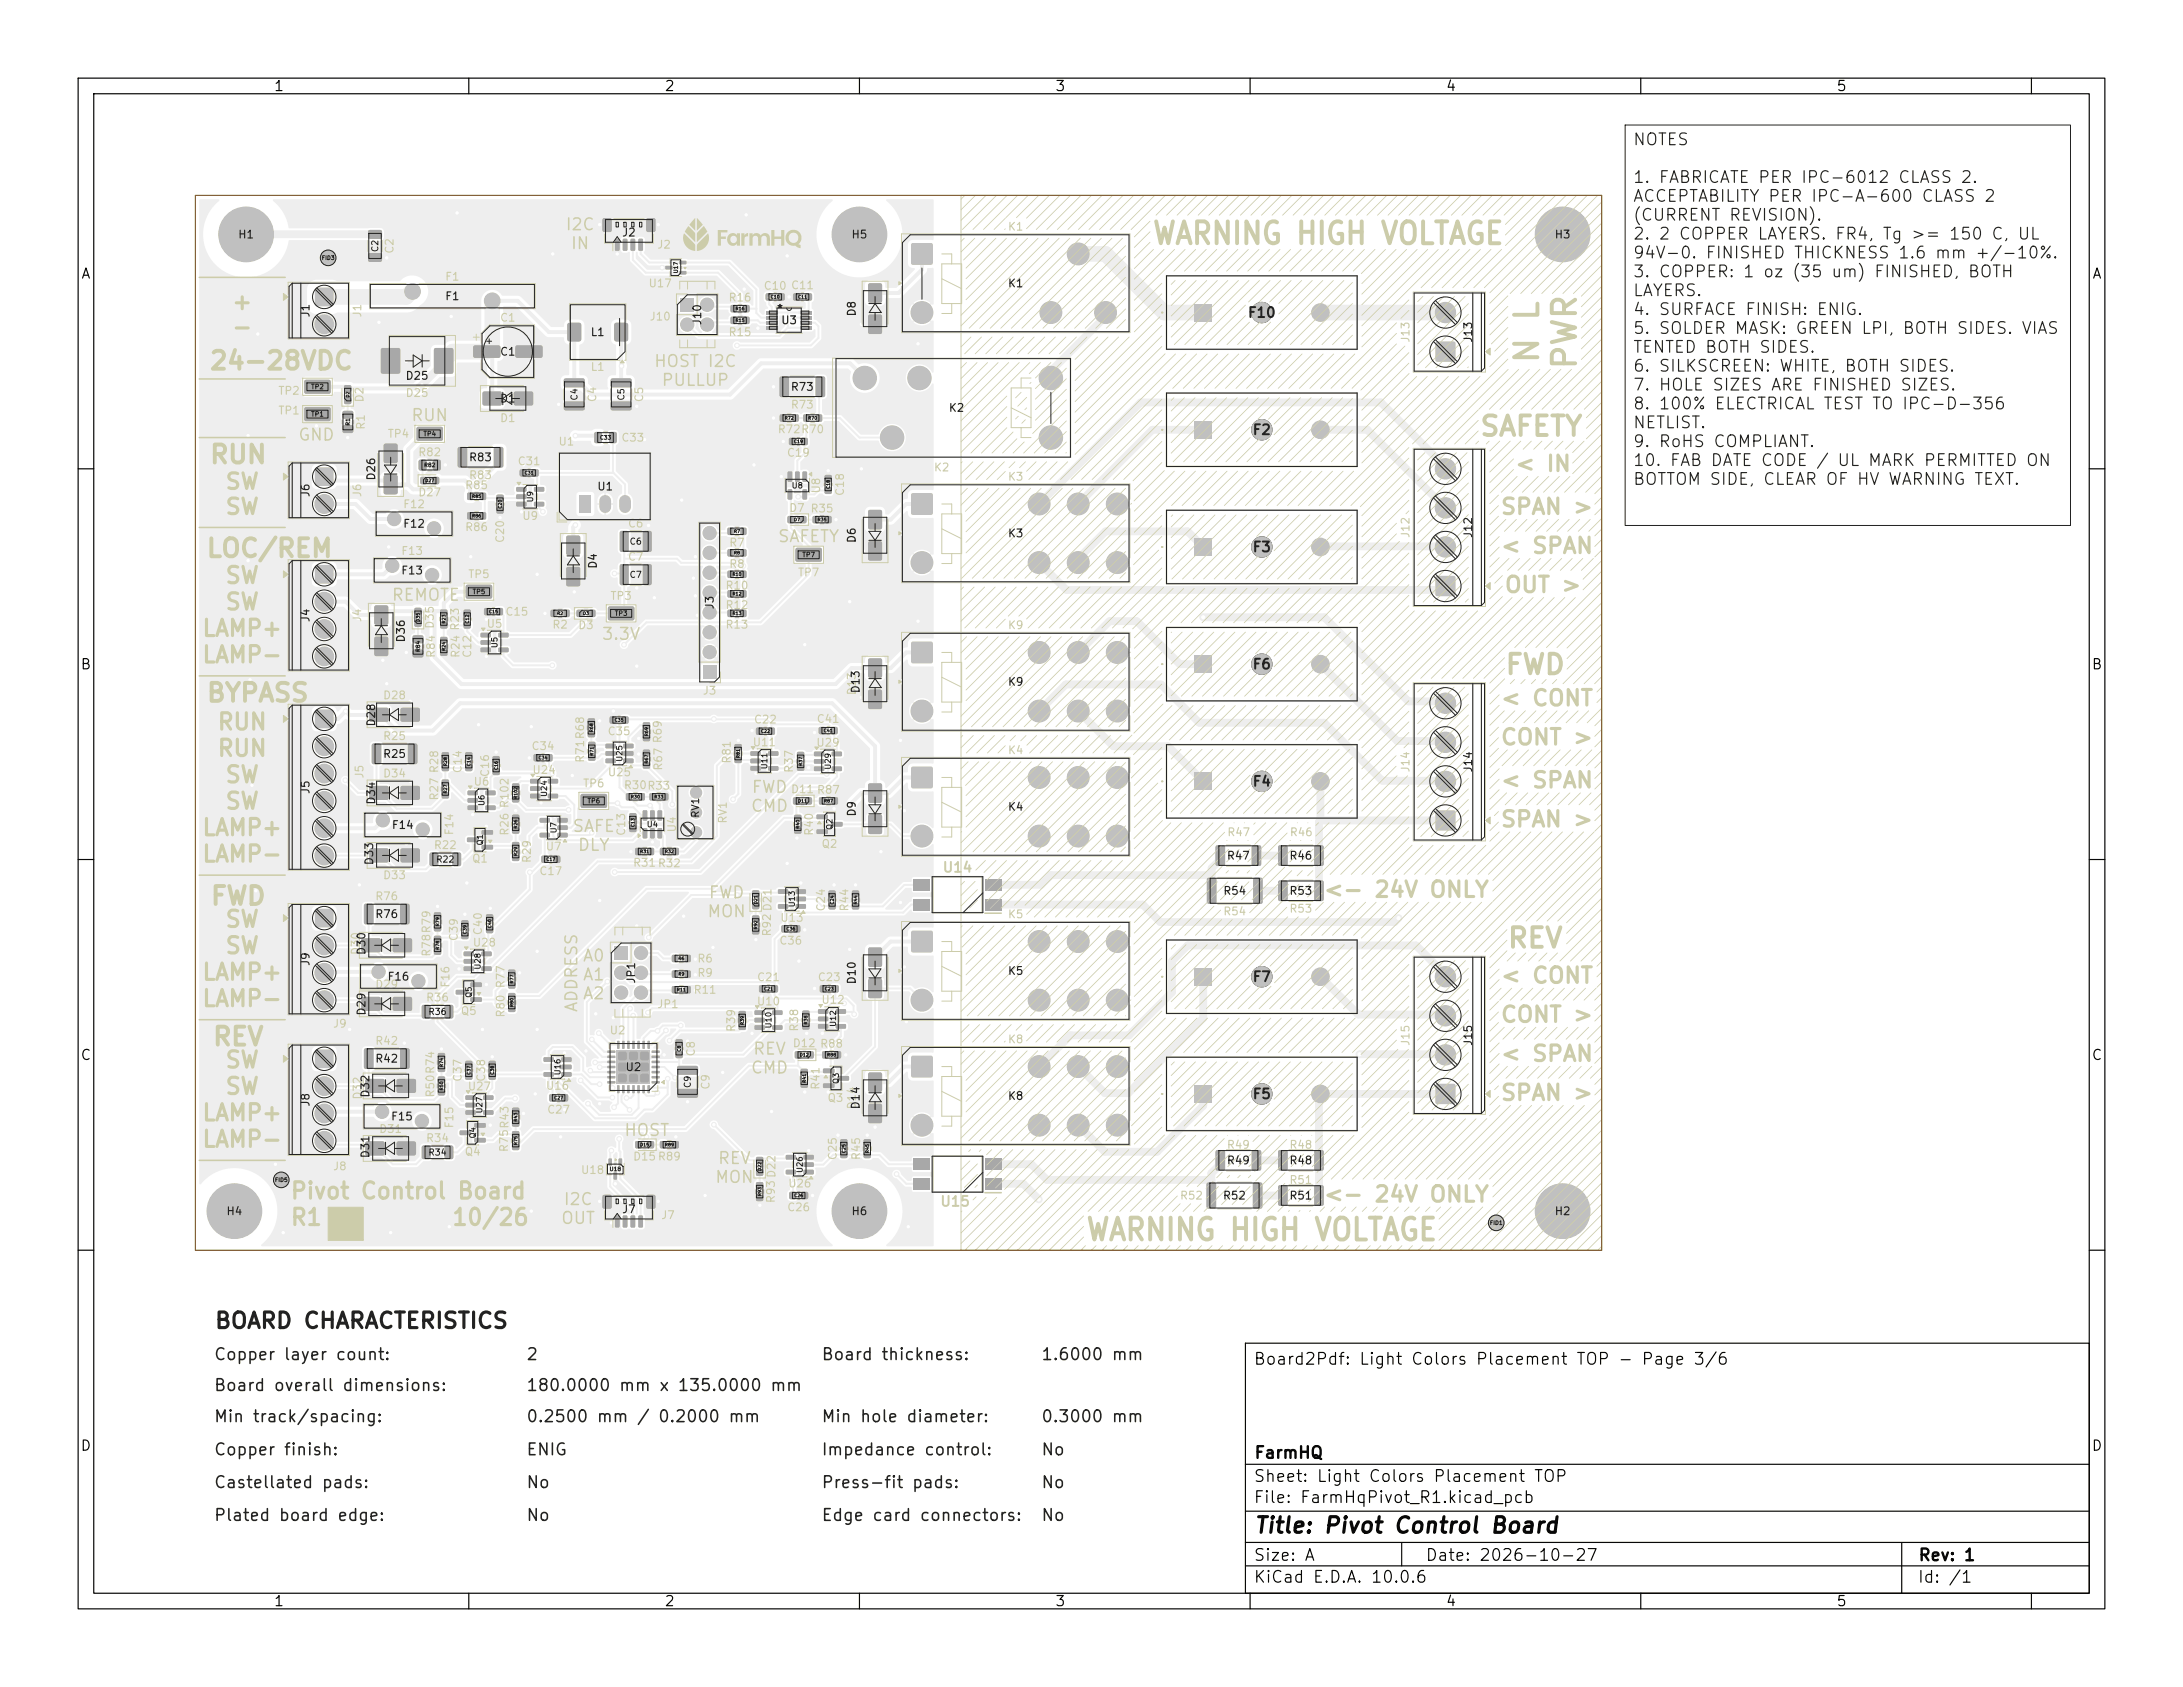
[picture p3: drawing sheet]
<svg xmlns="http://www.w3.org/2000/svg" width="279mm" height="216mm" viewBox="0 0 279 216" stroke-linecap="round" stroke-linejoin="round" font-family="sans-serif">
<defs><g id="words">
<g font-size="3" fill="#cca">
<text x="197.7" y="46.7" transform="rotate(-90 197.7 46.7)">N L</text>
<text x="202.5" y="47.5" transform="rotate(-90 202.5 47.5)">PWR</text>
</g>
<g font-size="2.8" fill="#cca">
<text x="147.4" y="32">WARNING HIGH VOLTAGE</text>
<text x="138.9" y="159.5">WARNING HIGH VOLTAGE</text>
</g>
<g font-size="2.5" fill="#cca">
<text x="189.3" y="56.4">SAFETY</text>
<text x="192.5" y="86.9">FWD</text>
<text x="192.8" y="121.9">REV</text>
</g>
<g font-size="2.3" fill="#cca">
<text x="26.7" y="47.9">24-28VDC</text>
<text x="26.7" y="59.9">RUN</text>
<text x="26.3" y="71.9">LOC/REM</text>
<text x="26.3" y="90.4">BYPASS</text>
<text x="26.8" y="116.4">FWD</text>
<text x="27.1" y="134.4">REV</text>
</g>
<g font-size="2.1" fill="#cca">
<text x="28.7" y="75.2">SW</text>
<text x="25.8" y="82">LAMP+</text>
<text x="28.7" y="78.6">SW</text>
<text x="25.8" y="85.4">LAMP-</text>
<text x="27.7" y="94">RUN</text>
<text x="27.7" y="97.3">RUN</text>
<text x="28.7" y="100.7">SW</text>
<text x="25.8" y="107.5">LAMP+</text>
<text x="28.7" y="104.1">SW</text>
<text x="25.8" y="110.9">LAMP-</text>
<text x="28.7" y="119.2">SW</text>
<text x="25.8" y="126">LAMP+</text>
<text x="28.7" y="122.6">SW</text>
<text x="25.8" y="129.4">LAMP-</text>
<text x="28.7" y="137.2">SW</text>
<text x="25.8" y="144">LAMP+</text>
<text x="28.7" y="140.6">SW</text>
<text x="25.8" y="147.4">LAMP-</text>
<text x="37.1" y="154">Pivot Control Board</text>
<text x="37.1" y="157.4">R1</text>
<text x="57.7" y="157.4">10/26</text>
</g>
<g font-size="2" fill="#cca">
<text x="29.6" y="40.1">+</text>
<text x="29.6" y="43.3">-</text>
<text x="28.7" y="63.1">SW</text>
<text x="193.8" y="60.8">&lt; IN</text>
<text x="28.7" y="66.3">SW</text>
<text x="191.9" y="66.3">SPAN &gt;</text>
<text x="191.9" y="71.3">&lt; SPAN</text>
<text x="192.4" y="76.3">OUT &gt;</text>
<text x="191.9" y="90.8">&lt; CONT</text>
<text x="191.9" y="95.8">CONT &gt;</text>
<text x="191.9" y="101.3">&lt; SPAN</text>
<text x="191.9" y="106.3">SPAN &gt;</text>
<text x="169.3" y="115.3">&lt;- 24V ONLY</text>
<text x="191.9" y="126.3">&lt; CONT</text>
<text x="191.9" y="131.3">CONT &gt;</text>
<text x="191.9" y="136.3">&lt; SPAN</text>
<text x="191.9" y="141.3">SPAN &gt;</text>
<text x="169.3" y="154.3">&lt;- 24V ONLY</text>
</g>
<text font-size="2" fill="#222" x="27.4" y="170.5">BOARD CHARACTERISTICS</text>
<text font-size="2" x="160.4" y="196.7">Title: Pivot Control Board</text>
<g font-size="1.5" fill="#222">
<text x="208.9" y="19">NOTES</text>
<text x="208.9" y="23.8">1. FABRICATE PER IPC-6012 CLASS 2.</text>
<text x="208.9" y="26.2">ACCEPTABILITY PER IPC-A-600 CLASS 2</text>
<text x="208.9" y="28.6">(CURRENT REVISION).</text>
<text x="208.9" y="31">2. 2 COPPER LAYERS. FR4, Tg &gt;= 150 C, UL</text>
<text x="208.9" y="33.5">94V-0. FINISHED THICKNESS 1.6 mm +/-10%.</text>
<text x="208.9" y="35.9">3. COPPER: 1 oz (35 um) FINISHED, BOTH</text>
<text x="208.9" y="38.3">LAYERS.</text>
<text x="208.9" y="40.7">4. SURFACE FINISH: ENIG.</text>
<text x="208.9" y="43.1">5. SOLDER MASK: GREEN LPI, BOTH SIDES. VIAS</text>
<text x="208.9" y="45.5">TENTED BOTH SIDES.</text>
<text x="208.9" y="47.9">6. SILKSCREEN: WHITE, BOTH SIDES.</text>
<text x="208.9" y="50.4">7. HOLE SIZES ARE FINISHED SIZES.</text>
<text x="208.9" y="52.8">8. 100% ELECTRICAL TEST TO IPC-D-356</text>
<text x="208.9" y="55.2">NETLIST.</text>
<text x="208.9" y="57.6">9. RoHS COMPLIANT.</text>
<text x="208.9" y="60">10. FAB DATE CODE / UL MARK PERMITTED ON</text>
<text x="208.9" y="62.4">BOTTOM SIDE, CLEAR OF HV WARNING TEXT.</text>
<text x="27.3" y="174.4">Copper layer count:</text>
<text x="27.3" y="178.4">Board overall dimensions:</text>
<text x="67.3" y="174.4">2</text>
<text x="67.3" y="178.4">180.0000 mm x 135.0000 mm</text>
<text x="105" y="174.4">Board thickness:</text>
<text x="133.2" y="174.4">1.6000 mm</text>
<text x="27.3" y="182.4">Min track/spacing:</text>
<text x="67.3" y="182.4">0.2500 mm / 0.2000 mm</text>
<text x="105" y="182.4">Min hole diameter:</text>
<text x="133.2" y="182.4">0.3000 mm</text>
<text x="27.3" y="186.6">Copper finish:</text>
<text x="27.3" y="190.8">Castellated pads:</text>
<text x="67.3" y="186.6">ENIG</text>
<text x="67.3" y="190.8">No</text>
<text x="105" y="186.6">Impedance control:</text>
<text x="105" y="190.8">Press-fit pads:</text>
<text x="133.2" y="186.6">No</text>
<text x="133.2" y="190.8">No</text>
<text x="27.3" y="195">Plated board edge:</text>
<text x="67.3" y="195">No</text>
<text x="105" y="195">Edge card connectors:</text>
<text x="133.2" y="195">No</text>
</g>
<g font-size="1.5" fill="#cca">
<text x="72.3" y="29.8">I2C</text>
<text x="73" y="32.3">IN</text>
<text x="83.6" y="47.3">HOST I2C</text>
<text x="84.6" y="49.8">PULLUP</text>
<text x="38.1" y="56.8">GND</text>
<text x="52.5" y="54.3">RUN</text>
<text x="99.5" y="69.8">SAFETY</text>
<text x="50" y="77.3">REMOTE</text>
<text x="76.9" y="82.3">3.3V</text>
<text x="96.1" y="101.8">FWD</text>
<text x="73.2" y="106.8">SAFE</text>
<text x="96" y="104.3">CMD</text>
<text x="73.8" y="109.3">DLY</text>
<text x="90.4" y="117.8">MON</text>
<text x="90.6" y="115.3">FWD</text>
<text x="74.5" y="123.4">A0</text>
<text x="74.5" y="125.8">A1</text>
<text x="74.3" y="129.7" transform="rotate(-90 74.3 129.7)">ADDRESS</text>
<text x="74.5" y="128.3">A2</text>
<text x="96" y="137.8">CMD</text>
<text x="96.3" y="135.3">REV</text>
<text x="79.8" y="145.8">HOST</text>
<text x="91.8" y="149.3">REV</text>
<text x="72" y="154.6">I2C</text>
<text x="91.4" y="151.8">MON</text>
<text x="71.7" y="157">OUT</text>
</g>
<g font-size="1.5">
<text x="160.3" y="175">Board2Pdf: Light Colors Placement TOP - Page 3/6</text>
<text x="160.3" y="190">Sheet: Light Colors Placement TOP</text>
<text x="160.4" y="187">FarmHQ</text>
<text x="160.3" y="192.7">File: FarmHqPivot_R1.kicad_pcb</text>
<text x="160.3" y="202.9">KiCad E.D.A. 10.0.6</text>
<text x="160.3" y="200.1">Size: A</text>
<text x="182.3" y="200.1">Date: 2026-10-27</text>
<text x="245.3" y="202.9">Id: /1</text>
<text x="245.4" y="200.1">Rev: 1</text>
</g>
<g font-size="1.3">
<text x="35" y="12">1</text>
<text x="85" y="12">2</text>
<text x="135" y="12">3</text>
<text x="185" y="12">4</text>
<text x="235" y="12">5</text>
<text x="10.3" y="36">A</text>
<text x="267.7" y="36">A</text>
<text x="10.2" y="86">B</text>
<text x="267.6" y="86">B</text>
<text x="10.2" y="136">C</text>
<text x="267.6" y="136">C</text>
<text x="10.2" y="186">D</text>
<text x="267.6" y="186">D</text>
<text x="35" y="205.9">1</text>
<text x="85" y="205.9">2</text>
<text x="135" y="205.9">3</text>
<text x="185" y="205.9">4</text>
<text x="235" y="205.9">5</text>
</g>
<g font-size="1.3" fill="#cca">
<text x="159.6" y="41">F10</text>
<text x="160.2" y="56">F2</text>
<text x="160.2" y="71">F3</text>
<text x="160.2" y="86">F6</text>
<text x="160.2" y="101">F4</text>
<text x="120.5" y="112">U14</text>
<text x="160.2" y="126">F7</text>
<text x="160.2" y="141">F5</text>
<text x="120.2" y="154.7">U15</text>
</g>
<g font-size="1" fill="#cca">
<text x="128.9" y="29.8">K1</text>
<text x="50.6" y="32.6" transform="rotate(-90 50.6 32.6)">C2</text>
<text x="84" y="32.1">J2</text>
<text x="46.5" y="40.7" transform="rotate(-90 46.5 40.7)">J1</text>
<text x="56.9" y="36.2">F1</text>
<text x="63.9" y="41.4">C1</text>
<text x="82.9" y="37">U17</text>
<text x="83.1" y="41.3">J10</text>
<text x="93.2" y="38.8">R16</text>
<text x="97.7" y="37.3">C10 C11</text>
<text x="98" y="39.2">*</text>
<text x="99.9" y="41.7">U3</text>
<text x="109.8" y="40.6" transform="rotate(-90 109.8 40.6)">D8</text>
<text x="75.5" y="47.7">L1</text>
<text x="93.2" y="43.3">R15</text>
<text x="180.6" y="43.9" transform="rotate(-90 180.6 43.9)">J13</text>
<text x="35.5" y="53.3">TP1</text>
<text x="35.5" y="50.8">TP2</text>
<text x="46.8" y="51.6" transform="rotate(-90 46.8 51.6)">D2</text>
<text x="51.8" y="51">D25</text>
<text x="76.6" y="51.6" transform="rotate(-90 76.6 51.6)">C4</text>
<text x="82.6" y="51.6" transform="rotate(-90 82.6 51.6)">C5</text>
<text x="101.1" y="52.5">R73</text>
<text x="46.9" y="55.1" transform="rotate(-90 46.9 55.1)">R1</text>
<text x="49.5" y="56.3">TP4</text>
<text x="53.4" y="58.6">R82</text>
<text x="63.9" y="54.3">D1</text>
<text x="66.2" y="59.8">C31</text>
<text x="71.4" y="57.3">U1</text>
<text x="79.4" y="56.8">C33</text>
<text x="99.5" y="55.7">R72R70</text>
<text x="100.6" y="58.7">C19</text>
<text x="46.5" y="63.7" transform="rotate(-90 46.5 63.7)">J6</text>
<text x="48.3" y="61.6" transform="rotate(-90 48.3 61.6)">D26</text>
<text x="51.5" y="65.3">F12</text>
<text x="53.4" y="63.8">D27</text>
<text x="59.4" y="62.8">R85</text>
<text x="59.9" y="61.6">R83</text>
<text x="100.9" y="65.8">D7 R35</text>
<text x="105.2" y="63.2" transform="rotate(-90 105.2 63.2)">U8</text>
<text x="108.3" y="63.6" transform="rotate(-90 108.3 63.6)">C18</text>
<text x="119.5" y="60.6">K2</text>
<text x="128.9" y="61.8">K3</text>
<text x="51.3" y="71.3">F13</text>
<text x="59.4" y="68.2">R86</text>
<text x="64.8" y="69.6" transform="rotate(-90 64.8 69.6)">C20</text>
<text x="66.8" y="66.8">U9</text>
<text x="80.3" y="67.7">C6</text>
<text x="80.3" y="72">C7</text>
<text x="93.2" y="70.2">R7</text>
<text x="109.8" y="69.6" transform="rotate(-90 109.8 69.6)">D6</text>
<text x="180.6" y="68.9" transform="rotate(-90 180.6 68.9)">J12</text>
<text x="59.8" y="74.2">TP5</text>
<text x="76.6" y="72.9" transform="rotate(-90 76.6 72.9)">D4</text>
<text x="78" y="77">TP3</text>
<text x="92.8" y="75.7">R10</text>
<text x="93.2" y="72.9">R8</text>
<text x="102" y="74">TP7</text>
<text x="46.5" y="79.7" transform="rotate(-90 46.5 79.7)">J4</text>
<text x="62.2" y="80.6">U5</text>
<text x="64.6" y="79">C15</text>
<text x="70.6" y="80.7">R2</text>
<text x="73.9" y="80.8">D3</text>
<text x="92.8" y="80.7">R13</text>
<text x="92.8" y="78.2">R12</text>
<text x="128.9" y="80.8">K9</text>
<text x="48.9" y="89.7">D28</text>
<text x="55.9" y="84.3" transform="rotate(-90 55.9 84.3)">R84 D35</text>
<text x="59.1" y="84.3" transform="rotate(-90 59.1 84.3)">R24 R23</text>
<text x="60.6" y="84.3" transform="rotate(-90 60.6 84.3)">C12</text>
<text x="89.9" y="89.1">J3</text>
<text x="109.8" y="89.1" transform="rotate(-90 109.8 89.1)">D13</text>
<text x="48.9" y="95">R25</text>
<text x="77.7" y="94.3">C35</text>
<text x="96.3" y="95.7">U11</text>
<text x="96.4" y="92.8">C22</text>
<text x="104.4" y="95.8">U29</text>
<text x="104.4" y="92.8">C41</text>
<text x="46.8" y="99.7" transform="rotate(-90 46.8 99.7)">J5</text>
<text x="48.9" y="99.7">D34</text>
<text x="59.3" y="99" transform="rotate(-90 59.3 99)">C14</text>
<text x="60.5" y="100.8">U6</text>
<text x="62.8" y="99.5" transform="rotate(-90 62.8 99.5)">C16</text>
<text x="67.9" y="96.2">C34</text>
<text x="68.1" y="99.3">U24</text>
<text x="74.5" y="101">TP6</text>
<text x="75" y="97.7" transform="rotate(-90 75 97.7)">R71R68</text>
<text x="77.7" y="99.6">U25</text>
<text x="79.8" y="101.2">R30R33</text>
<text x="85" y="98.7" transform="rotate(-90 85 98.7)">R67 R69</text>
<text x="93.8" y="97.8" transform="rotate(-90 93.8 97.8)">R81</text>
<text x="101.2" y="101.8">D11 R87</text>
<text x="101.7" y="99" transform="rotate(-90 101.7 99)">R37</text>
<text x="128.9" y="96.8">K4</text>
<text x="180.6" y="98.9" transform="rotate(-90 180.6 98.9)">J14</text>
<text x="56.3" y="102.5" transform="rotate(-90 56.3 102.5)">R27 R28</text>
<text x="58.3" y="107" transform="rotate(-90 58.3 107)">F14</text>
<text x="65.3" y="107" transform="rotate(-90 65.3 107)">R26 R102</text>
<text x="80.3" y="107.1" transform="rotate(-90 80.3 107.1)">C13</text>
<text x="86.8" y="106.6" transform="rotate(-90 86.8 106.6)">U4</text>
<text x="93.3" y="105.5" transform="rotate(-90 93.3 105.5)">RV1</text>
<text x="104.3" y="107" transform="rotate(-90 104.3 107)">R40</text>
<text x="109.8" y="104.6" transform="rotate(-90 109.8 104.6)">D9</text>
<text x="157" y="107.3">R47</text>
<text x="165" y="107.3">R46</text>
<text x="48.9" y="112.8">D33</text>
<text x="55.4" y="108.9">R22</text>
<text x="60.3" y="110.6">Q1</text>
<text x="68.2" y="110.5" transform="rotate(-90 68.2 110.5)">R29</text>
<text x="68.9" y="112.2">C17</text>
<text x="69.8" y="109.1">U7</text>
<text x="80.9" y="111.2">R31R32</text>
<text x="105.1" y="108.7">Q2</text>
<text x="47.9" y="115.5">R76</text>
<text x="61.9" y="119.8" transform="rotate(-90 61.9 119.8)">C40</text>
<text x="98.9" y="119.9" transform="rotate(-90 98.9 119.9)">R92D21</text>
<text x="99.8" y="118.2">U13</text>
<text x="105.8" y="116.7" transform="rotate(-90 105.8 116.7)">C24</text>
<text x="108.8" y="116.7" transform="rotate(-90 108.8 116.7)">R44</text>
<text x="128.9" y="117.8">K5</text>
<text x="156.5" y="117.4">R54</text>
<text x="164.9" y="117">R53</text>
<text x="46.3" y="122.3" transform="rotate(-90 46.3 122.3)">D30</text>
<text x="55.3" y="122.5" transform="rotate(-90 55.3 122.5)">R78R79</text>
<text x="58.8" y="120.5" transform="rotate(-90 58.8 120.5)">C39</text>
<text x="60.4" y="121.4">U28</text>
<text x="89.2" y="125.3">R9</text>
<text x="89.2" y="123.4">R6</text>
<text x="96.8" y="125.8">C21</text>
<text x="99.7" y="121.1">C36</text>
<text x="104.6" y="125.8">C23</text>
<text x="42.5" y="131.8">J9</text>
<text x="47.9" y="126.7">D29</text>
<text x="54.4" y="128.4">R36</text>
<text x="57.8" y="126.5" transform="rotate(-90 57.8 126.5)">F16</text>
<text x="58.9" y="130.1">Q5</text>
<text x="64.8" y="130.3" transform="rotate(-90 64.8 130.3)">R80 R77</text>
<text x="84" y="129.3">JP1</text>
<text x="88.7" y="127.4">R11</text>
<text x="96.8" y="128.9">U10</text>
<text x="105" y="128.7">U12</text>
<text x="109.8" y="126.1" transform="rotate(-90 109.8 126.1)">D10</text>
<text x="47.9" y="134">R42</text>
<text x="78" y="132.6">U2</text>
<text x="89.2" y="135.3" transform="rotate(-90 89.2 135.3)">C8</text>
<text x="94.3" y="132.2" transform="rotate(-90 94.3 132.2)">R39</text>
<text x="101.4" y="134.3">D12 R88</text>
<text x="102.4" y="132.1" transform="rotate(-90 102.4 132.1)">R38</text>
<text x="128.9" y="133.8">K8</text>
<text x="180.6" y="133.9" transform="rotate(-90 180.6 133.9)">J15</text>
<text x="46.5" y="140.8" transform="rotate(-90 46.5 140.8)">D32</text>
<text x="55.8" y="140.5" transform="rotate(-90 55.8 140.5)">R50R74</text>
<text x="59.3" y="138.5" transform="rotate(-90 59.3 138.5)">C37</text>
<text x="59.8" y="139.8">U27</text>
<text x="62.3" y="138.5" transform="rotate(-90 62.3 138.5)">C38</text>
<text x="69.8" y="139.7">U16</text>
<text x="69.9" y="142.8">C27</text>
<text x="91.1" y="139.5" transform="rotate(-90 91.1 139.5)">C9</text>
<text x="105.1" y="139.6" transform="rotate(-90 105.1 139.6)">R41</text>
<text x="105.8" y="141.3">Q3</text>
<text x="109.8" y="142.1" transform="rotate(-90 109.8 142.1)">D14</text>
<text x="48.4" y="145.2">D31</text>
<text x="54.4" y="146.4">R34</text>
<text x="58.3" y="144.5" transform="rotate(-90 58.3 144.5)">F15</text>
<text x="59.4" y="148.1">Q4</text>
<text x="65.3" y="147.5" transform="rotate(-90 65.3 147.5)">R75R43</text>
<text x="80.9" y="148.8">D15R89</text>
<text x="107.3" y="148.6" transform="rotate(-90 107.3 148.6)">C25</text>
<text x="110.3" y="148.6" transform="rotate(-90 110.3 148.6)">R45</text>
<text x="156.9" y="147.3">R49</text>
<text x="164.9" y="147.3">R48</text>
<text x="42.5" y="150">J8</text>
<text x="74.3" y="150.5">U18</text>
<text x="99.4" y="154.1" transform="rotate(-90 99.4 154.1)">R93D22</text>
<text x="100.7" y="155.3">C26</text>
<text x="100.8" y="152.2">U26</text>
<text x="150.9" y="153.8">R52</text>
<text x="164.9" y="151.8">R51</text>
<text x="84.5" y="156.3">J7</text>
</g>
<g font-size="1" fill="#222">
<text x="30.4" y="30.8">H1</text>
<text x="79.5" y="30.5">J2</text>
<text x="108.9" y="30.8">H5</text>
<text x="198.9" y="30.8">H3</text>
<text x="39.9" y="40.7" transform="rotate(-90 39.9 40.7)">J1</text>
<text x="56.9" y="38.7">F1</text>
<text x="90" y="41.7" transform="rotate(-90 90 41.7)">J10</text>
<text x="99.4" y="40.3">*</text>
<text x="128.9" y="37">K1</text>
<text x="63.9" y="45.8">C1</text>
<text x="75.5" y="43.3">L1</text>
<text x="188.7" y="43.9" transform="rotate(-90 188.7 43.9)">J13</text>
<text x="51.8" y="48.8">D25</text>
<text x="63.9" y="51.8">D1</text>
<text x="101.1" y="50.3">R73</text>
<text x="121.4" y="52.9">K2</text>
<text x="59.9" y="59.3">R83</text>
<text x="39.9" y="63.7" transform="rotate(-90 39.9 63.7)">J6</text>
<text x="76.4" y="63">U1</text>
<text x="51.5" y="67.8">F12</text>
<text x="128.9" y="69">K3</text>
<text x="188.7" y="68.9" transform="rotate(-90 188.7 68.9)">J12</text>
<text x="51.3" y="73.8">F13</text>
<text x="39.9" y="79.7" transform="rotate(-90 39.9 79.7)">J4</text>
<text x="52.1" y="82.3" transform="rotate(-90 52.1 82.3)">D36</text>
<text x="91.6" y="78.1" transform="rotate(-90 91.6 78.1)">J3</text>
<text x="110.3" y="88.8" transform="rotate(-90 110.3 88.8)">D13</text>
<text x="128.9" y="88">K9</text>
<text x="48.3" y="93.1" transform="rotate(-90 48.3 93.1)">D28</text>
<text x="39.9" y="101.7" transform="rotate(-90 39.9 101.7)">J5</text>
<text x="48.9" y="97.2">R25</text>
<text x="188.7" y="98.9" transform="rotate(-90 188.7 98.9)">J14</text>
<text x="48.3" y="103.1" transform="rotate(-90 48.3 103.1)">D34</text>
<text x="50.1" y="106.3">F14</text>
<text x="128.9" y="104">K4</text>
<text x="48" y="110.8" transform="rotate(-90 48 110.8)">D33</text>
<text x="156.9" y="110.3">R47</text>
<text x="164.9" y="110.3">R46</text>
<text x="47.9" y="117.7">R76</text>
<text x="156.5" y="114.8">R54</text>
<text x="164.9" y="114.8">R53</text>
<text x="39.9" y="123.7" transform="rotate(-90 39.9 123.7)">J9</text>
<text x="47" y="122.3" transform="rotate(-90 47 122.3)">D30</text>
<text x="49.5" y="125.7">F16</text>
<text x="81.5" y="126" transform="rotate(-90 81.5 126)">JP1</text>
<text x="128.9" y="125">K5</text>
<text x="47" y="130.1" transform="rotate(-90 47 130.1)">D29</text>
<text x="47.9" y="136.2">R42</text>
<text x="80" y="137.3">U2</text>
<text x="188.7" y="133.9" transform="rotate(-90 188.7 133.9)">J15</text>
<text x="39.9" y="141.7" transform="rotate(-90 39.9 141.7)">J8</text>
<text x="47.5" y="140.6" transform="rotate(-90 47.5 140.6)">D32</text>
<text x="50" y="143.6">F15</text>
<text x="110.3" y="142.1" transform="rotate(-90 110.3 142.1)">D14</text>
<text x="128.9" y="141">K8</text>
<text x="47.5" y="148.3" transform="rotate(-90 47.5 148.3)">D31</text>
<text x="156.9" y="149.3">R49</text>
<text x="164.9" y="149.3">R48</text>
<text x="28.9" y="155.8">H4</text>
<text x="79.5" y="155.5">J7</text>
<text x="108.9" y="155.8">H6</text>
<text x="156.4" y="153.8">R52</text>
<text x="164.9" y="153.8">R51</text>
<text x="198.9" y="155.8">H2</text>
</g>
<text font-size=".9" fill="#222" x="89.7" y="104.7" transform="rotate(-90 89.7 104.7)">RV1</text>
<g font-size=".8" fill="#222">
<text x="48.6" y="32.3" transform="rotate(-90 48.6 32.3)">C2</text>
<text x="74.1" y="51.3" transform="rotate(-90 74.1 51.3)">C4</text>
<text x="80.1" y="51.3" transform="rotate(-90 80.1 51.3)">C5</text>
<text x="80.5" y="69.9">C6</text>
<text x="80.5" y="74.1">C7</text>
<text x="55.8" y="110.6">R22</text>
<text x="54.8" y="130.1">R36</text>
<text x="88.6" y="139.3" transform="rotate(-90 88.6 139.3)">C9</text>
<text x="54.8" y="148.1">R34</text>
</g>
<g font-size=".7" fill="#222">
<text x="68.4" y="64.4" transform="rotate(-90 68.4 64.4)">U9</text>
<text x="101.3" y="62.7">U8</text>
<text x="63.8" y="83" transform="rotate(-90 63.8 83)">U5</text>
<text x="79.8" y="97.6" transform="rotate(-90 79.8 97.6)">U25</text>
<text x="98.4" y="98.5" transform="rotate(-90 98.4 98.5)">U11</text>
<text x="106.5" y="98.6" transform="rotate(-90 106.5 98.6)">U29</text>
<text x="62.2" y="103.2" transform="rotate(-90 62.2 103.2)">U6</text>
<text x="70.2" y="102.1" transform="rotate(-90 70.2 102.1)">U24</text>
<text x="71.4" y="106.7" transform="rotate(-90 71.4 106.7)">U7</text>
<text x="82.7" y="106">U4</text>
<text x="106.7" y="106.3" transform="rotate(-90 106.7 106.3)">Q2</text>
<text x="62" y="108.3" transform="rotate(-90 62 108.3)">Q1</text>
<text x="101.9" y="116.2" transform="rotate(-90 101.9 116.2)">U13</text>
<text x="61.7" y="124.2" transform="rotate(-90 61.7 124.2)">U28</text>
<text x="60.5" y="127.8" transform="rotate(-90 60.5 127.8)">Q5</text>
<text x="98.9" y="131.7" transform="rotate(-90 98.9 131.7)">U10</text>
<text x="107.2" y="131.5" transform="rotate(-90 107.2 131.5)">U12</text>
<text x="71.9" y="137.7" transform="rotate(-90 71.9 137.7)">U16</text>
<text x="61.9" y="142.6" transform="rotate(-90 61.9 142.6)">U27</text>
<text x="107.5" y="138.8" transform="rotate(-90 107.5 138.8)">Q3</text>
<text x="61" y="145.8" transform="rotate(-90 61 145.8)">Q4</text>
<text x="102.9" y="150.2" transform="rotate(-90 102.9 150.2)">U26</text>
</g>
<g font-size=".6" fill="#222">
<text x="39.8" y="53.5">TP1</text>
<text x="39.8" y="50">TP2</text>
<text x="54.1" y="56">TP4</text>
<text x="102.6" y="71.5">TP7</text>
<text x="60.4" y="76.2">TP5</text>
<text x="78.6" y="79">TP3</text>
<text x="75.1" y="103">TP6</text>
</g>
<g font-size=".5" fill="#222">
<text x="41.1" y="33.4">FID3</text>
<text x="86.9" y="35" transform="rotate(-90 86.9 35)">U17</text>
<text x="44.9" y="54.5" transform="rotate(-90 44.9 54.5)">R1</text>
<text x="54.2" y="59.9">R82</text>
<text x="76.7" y="56.4">C33</text>
<text x="53.9" y="83.5" transform="rotate(-90 53.9 83.5)">R84</text>
<text x="78" y="150">U18</text>
<text x="35.1" y="151.4">FID5</text>
<text x="190.6" y="156.9">FID1</text>
</g>
<g font-size=".4" fill="#222">
<text x="94.1" y="39.8">R16</text>
<text x="94.1" y="41.3">R15</text>
<text x="98.6" y="38.3">C10</text>
<text x="102.1" y="38.3">C11</text>
<text x="44.8" y="50.9" transform="rotate(-90 44.8 50.9)">D2</text>
<text x="100.4" y="53.8">R72</text>
<text x="103.4" y="53.8">R70</text>
<text x="101.6" y="56.8">C19</text>
<text x="54.4" y="61.8">D27</text>
<text x="60.4" y="63.8">R85</text>
<text x="64.3" y="65.1" transform="rotate(-90 64.3 65.1)">C20</text>
<text x="67.1" y="60.8">C31</text>
<text x="106.3" y="62.6" transform="rotate(-90 106.3 62.6)">C18</text>
<text x="60.4" y="66.3">R86</text>
<text x="93.9" y="71.1">R8</text>
<text x="93.9" y="68.3">R7</text>
<text x="101.6" y="66.8">D7</text>
<text x="104.6" y="66.8">R35</text>
<text x="93.7" y="73.8">R10</text>
<text x="93.7" y="76.3">R12</text>
<text x="53.8" y="79.6" transform="rotate(-90 53.8 79.6)">D35</text>
<text x="57.1" y="83.3" transform="rotate(-90 57.1 83.3)">R24</text>
<text x="57.1" y="79.8" transform="rotate(-90 57.1 79.8)">R23</text>
<text x="60.1" y="79.8" transform="rotate(-90 60.1 79.8)">C12</text>
<text x="62.5" y="78.6">C15</text>
<text x="71.3" y="78.8">R2</text>
<text x="74.6" y="78.8">D3</text>
<text x="93.7" y="78.8">R13</text>
<text x="76" y="93.8" transform="rotate(-90 76 93.8)">R68</text>
<text x="78.6" y="92.5">C35</text>
<text x="83" y="94.3" transform="rotate(-90 83 94.3)">R69</text>
<text x="97.3" y="93.9">C22</text>
<text x="105.4" y="93.8">C41</text>
<text x="57.3" y="101.6" transform="rotate(-90 57.3 101.6)">R27</text>
<text x="57.3" y="98.1" transform="rotate(-90 57.3 98.1)">R28</text>
<text x="60.3" y="98.1" transform="rotate(-90 60.3 98.1)">C14</text>
<text x="63.8" y="98.6" transform="rotate(-90 63.8 98.6)">C16</text>
<text x="68.9" y="97.3">C34</text>
<text x="76" y="96.8" transform="rotate(-90 76 96.8)">R71</text>
<text x="83" y="97.8" transform="rotate(-90 83 97.8)">R67</text>
<text x="94.8" y="97.1" transform="rotate(-90 94.8 97.1)">R81</text>
<text x="102.8" y="98.1" transform="rotate(-90 102.8 98.1)">R37</text>
<text x="66.3" y="106.1" transform="rotate(-90 66.3 106.1)">R26</text>
<text x="66.3" y="102.3" transform="rotate(-90 66.3 102.3)">R102</text>
<text x="80.7" y="102.3">R30</text>
<text x="81.3" y="105.9" transform="rotate(-90 81.3 105.9)">C13</text>
<text x="83.7" y="102.3">R33</text>
<text x="102.1" y="102.8">D11</text>
<text x="102.4" y="106.1" transform="rotate(-90 102.4 106.1)">R40</text>
<text x="105.4" y="102.8">R87</text>
<text x="66.3" y="109.6" transform="rotate(-90 66.3 109.6)">R29</text>
<text x="69.9" y="110.3">C17</text>
<text x="81.9" y="109.3">R31</text>
<text x="85.1" y="109.3">R32</text>
<text x="56.3" y="118.6" transform="rotate(-90 56.3 118.6)">R79</text>
<text x="59.8" y="119.6" transform="rotate(-90 59.8 119.6)">C39</text>
<text x="63" y="118.8" transform="rotate(-90 63 118.8)">C40</text>
<text x="97" y="119" transform="rotate(-90 97 119)">R92</text>
<text x="97" y="115.8" transform="rotate(-90 97 115.8)">D21</text>
<text x="100.6" y="119.2">C36</text>
<text x="106.8" y="115.8" transform="rotate(-90 106.8 115.8)">C24</text>
<text x="109.8" y="115.8" transform="rotate(-90 109.8 115.8)">R44</text>
<text x="56.3" y="121.6" transform="rotate(-90 56.3 121.6)">R78</text>
<text x="65.8" y="125.9" transform="rotate(-90 65.8 125.9)">R77</text>
<text x="86.8" y="125">R9</text>
<text x="86.8" y="123">R6</text>
<text x="65.8" y="128.9" transform="rotate(-90 65.8 128.9)">R80</text>
<text x="86.6" y="127">R11</text>
<text x="95.3" y="131.2" transform="rotate(-90 95.3 131.2)">R39</text>
<text x="97.7" y="126.9">C21</text>
<text x="103.4" y="131.2" transform="rotate(-90 103.4 131.2)">R38</text>
<text x="105.5" y="126.9">C23</text>
<text x="56.8" y="136.6" transform="rotate(-90 56.8 136.6)">R74</text>
<text x="60.3" y="137.6" transform="rotate(-90 60.3 137.6)">C37</text>
<text x="63.3" y="137.6" transform="rotate(-90 63.3 137.6)">C38</text>
<text x="87.2" y="134.6" transform="rotate(-90 87.2 134.6)">C8</text>
<text x="102.3" y="135.3">D12</text>
<text x="105.8" y="135.3">R88</text>
<text x="56.8" y="139.6" transform="rotate(-90 56.8 139.6)">R50</text>
<text x="66.3" y="143.6" transform="rotate(-90 66.3 143.6)">R43</text>
<text x="70.9" y="140.8">C27</text>
<text x="103.2" y="138.6" transform="rotate(-90 103.2 138.6)">R41</text>
<text x="66.3" y="146.6" transform="rotate(-90 66.3 146.6)">R75</text>
<text x="81.9" y="146.8">D15</text>
<text x="85.1" y="146.8">R89</text>
<text x="97.5" y="149.9" transform="rotate(-90 97.5 149.9)">D22</text>
<text x="108.3" y="147.6" transform="rotate(-90 108.3 147.6)">C25</text>
<text x="111.3" y="147.6" transform="rotate(-90 111.3 147.6)">R45</text>
<text x="97.5" y="153.1" transform="rotate(-90 97.5 153.1)">R93</text>
<text x="101.6" y="153.3">C26</text>
</g>
</g></defs>
<g fill="#eee">
<path d="M59.9 101.2h1.2l.1 .1v.4l-.2 .1h-1.1l-.1-.2z"/>
<path d="M59.9 102.2l1.2-.1 .1 .2v.3l-.2 .1h-1.1l-.1-.1z"/>
<path d="M59.9 103.1h1.2l.1 .1v.4l-.2 .1h-1.1l-.1-.2z"/>
<path d="M62.2 103.1h1.1l.1 .1v.4l-.1 .1h-1.1l-.1-.2z"/>
<path d="M62.2 101.2h1.1l.1 .1v.4l-.1 .1h-1.1l-.1-.2z"/>
<path d="M168.3 151.7h.9l.2 .1v2.3l-.1 .2h-.9l-.2-.1v-2.3z"/>
<path d="M163.6 151.7h.9l.3 .1v2.3l-.2 .2h-.8l-.2-.1v-2.3z"/>
<path d="M46.6 134.2h.9l.3 .1v2.2l-.2 .3h-.8l-.2-.2v-2.2z"/>
<path d="M51.3 134.2h.9l.2 .1v2.2l-.1 .3h-.8l-.3-.2v-2.2z"/>
<path d="M68.1 60.1l.2-.1 .6 .1 .1 .2-.1 .6-.2 .1-.6-.1-.1-.1z"/>
<path d="M66.6 60.1l.1-.1 .6 .1 .1 .2-.1 .6-.1 .1-.6-.1-.1-.1z"/>
<path d="M183.8 73.8l.1-.1h2.1l.2 .1 .1 .1v2.2l-.1 .1-.2 .1h-2.1l-.1-.1-.1-.1v-2.2z"/>
</g>
<g fill="#eee" stroke="#eee" stroke-width=".13">
<circle cx="185" cy="70" r="1.3"/>
<circle cx="185" cy="65" r="1.3"/>
<circle cx="185" cy="60" r="1.3"/>
</g>
<path d="M74.2 63.4h1.5v2.3h-1.5z" fill="#eee"/>
<path d="M77.5 64.1v.8M80 64.1v.8" fill="none" stroke="#eee" stroke-width="1.5"/>
<g fill="#eee">
<path d="M46.3 127.6h.2h2h.2l.1 .2v1.3l-.1 .2-.2 .1h-2l-.2-.1v-.2v-1.3z"/>
<path d="M50.3 127.6h.2h2h.2v.2v1.3v.2l-.2 .1h-2l-.2-.1-.1-.2v-1.3z"/>
<path d="M168.3 147.2h.9l.2 .1v2.3l-.1 .2h-.9l-.2-.1v-2.3z"/>
<path d="M163.6 147.2h.9l.3 .1v2.3l-.2 .2h-.8l-.2-.1v-2.3z"/>
<path d="M63.1 98.4l.1-.1 .7 .1 .1 .1-.1 .6-.1 .1-.7-.1-.1-.1z"/>
<path d="M63.1 96.8h.1h.7l.1 .2-.1 .6-.1 .1-.7-.1-.1-.2z"/>
<path d="M103.1 37.6l.2-.1 .6 .1v.1v.7l-.2 .1-.6-.1-.1-.1z"/>
<path d="M101.6 37.6l.1-.1 .6 .1 .1 .1-.1 .7-.1 .1-.6-.1-.1-.1z"/>
<path d="M126 150.8h2.2v1.5h-2.2z"/>
<path d="M126 148.3h2.2v1.5h-2.2z"/>
<path d="M117 148.3h2v1.5h-2z"/>
<path d="M117 150.8h2v1.5h-2z"/>
<path d="M84.5 108.6h.7v.8h-.7z"/>
<path d="M86.2 108.6h.6v.8h-.6z"/>
<path d="M102.1 96.3h.8v.7h-.8z"/>
<path d="M102.1 97.9h.8v.7h-.8z"/>
<path d="M103.4 134.6l.1-.1 .6 .1 .1 .1-.1 .7-.2 .1-.5-.1-.1-.1z"/>
<path d="M101.8 134.6l.1-.1 .6 .1 .1 .1-.1 .7-.1 .1-.6-.1-.1-.1z"/>
<path d="M69.3 109.6l.2-.1 .6 .1 .1 .1-.1 .7-.2 .1-.6-.1v-.2z"/>
<path d="M70.9 109.6l.1-.1 .7 .1v.1v.7l-.2 .1-.6-.1-.1-.2z"/>
<path d="M61.5 81h1.2l.1 .1v.4l-.1 .1h-1.1l-.1-.2z"/>
<path d="M61.5 82l1.2-.1 .1 .2v.3l-.1 .1h-1.1l-.1-.1z"/>
<path d="M61.5 82.9h1.2l.1 .1v.4l-.1 .1h-1.1l-.1-.2z"/>
<path d="M63.8 82.9h1.2l.1 .1v.4l-.2 .1h-1l-.1-.2z"/>
<path d="M63.8 81h1.2l.1 .1v.4l-.2 .1h-1l-.1-.2z"/>
<path d="M96.3 115.6l.2-.1 .6 .1 .1 .1-.1 .6-.1 .1-.7-.1-.1-.1z"/>
<path d="M96.3 114l.2-.1 .6 .1 .1 .1-.1 .6-.1 .1-.7-.1-.1-.1z"/>
<path d="M46.8 146.1h.2h2h.2v.2v1.3v.2l-.2 .1h-2l-.2-.1-.1-.2v-1.3z"/>
<path d="M50.8 146.1h.2h2h.2v.2v1.3v.2l-.2 .1h-2l-.2-.1-.1-.2v-1.3z"/>
<path d="M98.1 37.6l.1-.1 .6 .1 .1 .1-.1 .7-.1 .1-.6-.1-.1-.1z"/>
<path d="M99.6 37.6l.2-.1 .6 .1v.1v.7l-.2 .1-.6-.1-.1-.1z"/>
<path d="M43.9 52.6h.2h1l.1 .2v.6l-.2 .2h-1l-.2-.2z"/>
<path d="M43.9 54.5l.2-.1h1l.1 .2v.7l-.2 .1h-1l-.2-.2z"/>
<path d="M79.2 148.3h.4v.9l-.4-.1z"/>
<path d="M77.9 148.3h.4v.9l-.4-.1z"/>
<path d="M78.6 150.1h.4l-.1 .9-.4-.1z"/>
<path d="M168.3 112.7h.9l.2 .1v2.3l-.1 .2h-.9l-.2-.1v-2.3z"/>
<path d="M163.6 112.7h.9l.3 .1v2.3l-.2 .2h-.8l-.2-.1v-2.3z"/>
<path d="M105.3 134.6h.7v.8h-.7z"/>
<path d="M106.9 134.6h.7v.8h-.7z"/>
<path d="M66.1 62.4l1.2-.1 .1 .2v.3l-.2 .1h-1l-.1-.1z"/>
<path d="M66.1 63.3h1.2l.1 .1v.4l-.2 .1h-1l-.1-.2z"/>
<path d="M66.1 64.3l1.2-.1 .1 .2v.3l-.2 .1h-1l-.1-.1z"/>
<path d="M68.4 64.3l1.2-.1 .1 .2v.3l-.2 .1h-1.1l-.1-.1z"/>
<path d="M68.4 62.4l1.2-.1 .1 .2v.3l-.2 .1h-1.1l-.1-.1z"/>
<path d="M40.4 90.9l.2-.1h1.8l.2 .1 .1 .2v1.9l-.1 .1-.2 .1h-1.8l-.2-.1-.1-.1v-1.9z"/>
</g>
<g fill="#eee" stroke="#eee" stroke-width=".13">
<circle cx="41.5" cy="95.5" r="1.2"/>
<circle cx="41.5" cy="99" r="1.2"/>
<circle cx="41.5" cy="102.5" r="1.2"/>
<circle cx="41.5" cy="106" r="1.2"/>
<circle cx="41.5" cy="109.5" r="1.2"/>
</g>
<g fill="#eee">
<path d="M54 146.7l.8-.1 .3 .2v1.3l-.2 .2-.7 .1-.2-.2v-1.3z"/>
<path d="M57 146.7l.8-.1 .2 .2v1.3l-.1 .2-.8 .1-.2-.2v-1.3z"/>
<path d="M65.6 107.8h.8v.7h-.8z"/>
<path d="M65.6 109.5h.8v.6h-.8z"/>
<path d="M104.5 48.2h.9l.2 .1v2.3l-.1 .2h-.9l-.2-.1v-2.3z"/>
<path d="M99.8 48.2h.9l.3 .1v2.3l-.2 .2h-.8l-.2-.1v-2.3z"/>
<path d="M183.8 103.8l.1-.1h2.1l.2 .1 .1 .1v2.2l-.1 .1-.2 .1h-2.1l-.1-.1-.1-.1v-2.2z"/>
</g>
<g fill="#eee" stroke="#eee" stroke-width=".13">
<circle cx="185" cy="100" r="1.3"/>
<circle cx="185" cy="95" r="1.3"/>
<circle cx="185" cy="90" r="1.3"/>
</g>
<g fill="#eee">
<path d="M93.5 39.1h.7v.8h-.7z"/>
<path d="M95.2 39.1h.7v.8h-.7z"/>
<path d="M152.9 138.9h2.2v2.2h-2.2z"/>
</g>
<circle cx="169" cy="140" r="1.12" fill="#eee" stroke="#eee" stroke-width=".13"/>
<g fill="#eee">
<path d="M63.3 57.3l.9-.1 .2 .1v2.3l-.1 .2h-.9l-.2-.1v-2.3z"/>
<path d="M58.6 57.3l1-.1 .2 .1v2.3l-.2 .2h-.8l-.2-.1v-2.3z"/>
<path d="M152.9 98.9h2.2v2.2h-2.2z"/>
</g>
<circle cx="169" cy="100" r="1.12" fill="#eee" stroke="#eee" stroke-width=".13"/>
<g fill="#eee">
<path d="M111.2 69.3h.1h1.4h.1l.1 .2v2l-.1 .2-.1 .1h-1.4l-.1-.1-.1-.2v-2z"/>
<path d="M111.2 65.3h.1h1.4h.1l.1 .2v2l-.1 .2h-.1h-1.4h-.1l-.1-.2v-2z"/>
<path d="M59.6 137.4l.1-.1 .7 .1 .1 .1-.1 .6-.2 .1-.6-.1-.1-.1z"/>
<path d="M59.6 135.8h.1h.7l.1 .2-.1 .6-.2 .1-.6-.1-.1-.2z"/>
<path d="M106.1 115.6l.1-.1 .7 .1 .1 .1-.1 .6-.2 .1-.6-.1-.1-.1z"/>
<path d="M106.1 114l.1-.1 .7 .1 .1 .2-.1 .6-.2 .1-.6-.1-.1-.2z"/>
<path d="M96.1 96.2l1.2-.1 .1 .2-.1 .3-.1 .1h-1.1l-.1-.1z"/>
<path d="M96.1 97.1h1.2l.1 .1-.1 .4-.1 .1h-1.1l-.1-.2z"/>
<path d="M96.1 98.1l1.2-.1 .1 .2-.1 .3-.1 .1h-1.1l-.1-.1z"/>
<path d="M98.4 98.1l1.1-.1 .1 .2v.3l-.1 .1h-1.1l-.1-.1z"/>
<path d="M98.4 96.2l1.1-.1 .1 .2v.3l-.1 .1h-1.1l-.1-.1z"/>
<path d="M63.6 77.9l.1-.1 .6 .1 .1 .1-.1 .7-.1 .1-.6-.1-.1-.2z"/>
<path d="M62 77.9l.2-.1 .6 .1v.1v.7l-.2 .1-.6-.1-.1-.2z"/>
<path d="M94.8 73.1h.7v.8h-.7z"/>
<path d="M93.2 73.1h.6v.8h-.6z"/>
<path d="M82.9 146.1l.2-.1 .6 .1v.1v.7l-.2 .1-.6-.1-.1-.1z"/>
<path d="M81.3 146.1l.2-.1 .6 .1v.1v.7l-.2 .1-.6-.1v-.1z"/>
<path d="M87 34.7h.8v.4h-.8z"/>
<path d="M87 33.4h.8v.4h-.8z"/>
<path d="M85.2 34.1l.8-.1 .1 .4-.9 .1z"/>
<path d="M46.6 115.7h.9l.3 .1v2.3l-.2 .2h-.8l-.2-.2v-2.2z"/>
<path d="M51.3 115.7h.9l.2 .1v2.3l-.1 .2h-.8l-.3-.2v-2.2z"/>
<path d="M70.3 140.1l.2-.1 .6 .1 .1 .2-.1 .6-.2 .1-.6-.1v-.1z"/>
<path d="M71.9 140.1l.2-.1 .6 .1v.2v.6l-.2 .1-.6-.1-.1-.1z"/>
<path d="M98.4 93.2l.1-.1 .6 .1 .1 .1-.1 .7-.1 .1-.6-.1-.1-.2z"/>
<path d="M96.8 93.2l.2-.1 .6 .1v.1v.7l-.2 .1-.6-.1-.1-.2z"/>
<path d="M40.4 72.4l.2-.1h1.8l.2 .1 .1 .2v1.9l-.1 .1-.2 .1h-1.8l-.2-.1-.1-.1v-1.9z"/>
</g>
<g fill="#eee" stroke="#eee" stroke-width=".13">
<circle cx="41.5" cy="77" r="1.2"/>
<circle cx="41.5" cy="80.5" r="1.2"/>
<circle cx="41.5" cy="84" r="1.2"/>
</g>
<g fill="#eee">
<path d="M53.1 79.4l.1-.1 .7 .1 .1 .2-.1 .6h-.1h-.7l-.1-.2z"/>
<path d="M53.1 77.8h.1h.7l.1 .2-.1 .6-.1 .1-.7-.1-.1-.2z"/>
<path d="M83.4 138.4h1v.2h-.9z"/>
<path d="M83.4 137.7h1v.3h-.9z"/>
<path d="M83.4 137.1h1v.2h-.9z"/>
<path d="M83.4 136.4h1v.3h-.9z"/>
<path d="M83.4 135.8h1v.2h-.9z"/>
<path d="M83.4 135.1h1v.3h-.9z"/>
<path d="M83.4 134.5h1v.2h-.9z"/>
<path d="M82.9 133.2l.3 .1-.1 .9h-.2z"/>
<path d="M82.3 133.2l.2 .1v.9h-.3z"/>
<path d="M81.6 133.2l.3 .1-.1 .9h-.2z"/>
<path d="M81 133.2l.2 .1v.9h-.3z"/>
<path d="M80.3 133.2l.3 .1-.1 .9h-.2z"/>
<path d="M79.7 133.2l.2 .1v.9h-.3z"/>
<path d="M79 133.2l.3 .1-.1 .9h-.2z"/>
<path d="M77.8 134.5h.9v.2h-.9z"/>
<path d="M77.8 135.1h.9v.3h-.9z"/>
<path d="M77.8 135.8h.9v.2h-.9z"/>
<path d="M77.8 136.4h.9v.3h-.9z"/>
<path d="M77.8 137.1h.9v.2h-.9z"/>
<path d="M77.8 137.7h.9v.3h-.9z"/>
<path d="M77.8 138.4h.9v.2h-.9z"/>
<path d="M79 138.9h.3l-.1 1h-.2z"/>
<path d="M79.7 138.9h.2v1h-.3z"/>
<path d="M80.3 138.9h.3l-.1 1h-.2z"/>
<path d="M81 138.9h.2v1h-.3z"/>
<path d="M81.6 138.9h.3l-.1 1h-.2z"/>
<path d="M82.3 138.9h.2v1h-.3z"/>
<path d="M82.9 138.9h.3l-.1 1h-.2z"/>
<path d="M79 134.4h4.2v4.3h-4.2z"/>
<path d="M47.3 90.6h.2h2h.2v.2v1.3v.2l-.2 .1h-2l-.2-.1-.1-.2v-1.3z"/>
<path d="M51.3 90.6h.2h2h.2l.1 .2v1.3l-.1 .2-.2 .1h-2l-.2-.1v-.2v-1.3z"/>
<path d="M183.8 138.8l.1-.1h2.1l.2 .1 .1 .2v2.1l-.1 .1-.2 .1h-2.1l-.1-.1-.1-.1v-2.1z"/>
</g>
<g fill="#eee" stroke="#eee" stroke-width=".13">
<circle cx="185" cy="135" r="1.3"/>
<circle cx="185" cy="130" r="1.3"/>
<circle cx="185" cy="125" r="1.3"/>
<circle cx="52.8" cy="37.3" r="1"/>
<circle cx="63" cy="38.5" r="1"/>
</g>
<g fill="#eee">
<path d="M96.3 117.2h.8v.7h-.8z"/>
<path d="M96.3 118.9h.8v.6h-.8z"/>
<path d="M72.2 48.5l.2-.1h2.3l.1 .3v.7l-.2 .2h-2.3l-.2-.3z"/>
<path d="M72.2 51.4h.2h2.3l.1 .2v.8l-.2 .1h-2.3l-.2-.2z"/>
<path d="M102.7 129.4h.9v.7h-.9z"/>
<path d="M102.7 131h.9v.7h-.9z"/>
<path d="M107.6 147.4l.2-.1 .6 .1 .1 .2-.1 .6h-.2h-.6l-.1-.2z"/>
<path d="M107.6 145.8h.2h.6l.1 .2-.1 .6-.2 .1-.6-.1-.1-.1z"/>
<path d="M103.1 102.1l.2-.1 .6 .1v.1v.7l-.2 .1-.6-.1v-.1z"/>
<path d="M101.6 102.1l.1-.1 .6 .1 .1 .1-.1 .7-.2 .1-.5-.1-.1-.1z"/>
<path d="M82.3 92.5h.9v.7h-.9z"/>
<path d="M82.3 94.1h.9v.7h-.9z"/>
</g>
<g fill="#eee" stroke="#eee" stroke-width=".13">
<circle cx="114.2" cy="56" r="1.5"/>
<circle cx="117.7" cy="48.4" r="1.5"/>
<circle cx="110.7" cy="48.4" r="1.5"/>
<circle cx="134.5" cy="56" r="1.5"/>
<circle cx="134.5" cy="48.4" r="1.5"/>
</g>
<g fill="#eee">
<path d="M48 77.5h.2h1.2h.2l.1 .2v2l-.1 .2-.2 .1h-1.2l-.2-.1-.1-.2v-2z"/>
<path d="M48 81.5h.2h1.2h.2l.1 .2v2l-.1 .2-.2 .1h-1.2l-.2-.1-.1-.2v-2z"/>
</g>
<circle cx="200" cy="30" r="3.5" fill="#eee" stroke="#eee" stroke-width=".13"/>
<g fill="#eee">
<path d="M94.8 78.1h.7v.8h-.7z"/>
<path d="M93.2 78.1h.6v.8h-.6z"/>
<path d="M106.4 93.1l.2-.1 .6 .1v.2v.6l-.2 .1-.6-.1-.1-.1z"/>
<path d="M104.8 93.1l.2-.1 .6 .1 .1 .2-.1 .6-.2 .1-.6-.1v-.1z"/>
<path d="M106.5 126.1h.2h.6l.1 .2-.1 .7h-.2h-.6v-.2z"/>
<path d="M105 126.1h.1h.6l.1 .2-.1 .7h-.1h-.6l-.1-.2z"/>
<path d="M104.5 53.1h.7v.8h-.7z"/>
<path d="M102.8 53.1h.7v.8h-.7z"/>
</g>
<g fill="#eee" stroke="#eee" stroke-width=".13">
<circle cx="138" cy="32.5" r="1.4"/>
<circle cx="134.5" cy="40" r="1.4"/>
<circle cx="141.5" cy="40" r="1.4"/>
</g>
<path d="M116.7 31.2l.1-.1h2.3l.2 .1 .1 .2v2.3l-.1 .1-.2 .1h-2.3l-.1-.1-.1-.1v-2.3z" fill="#eee"/>
<circle cx="118" cy="40" r="1.4" fill="#eee" stroke="#eee" stroke-width=".13"/>
<g fill="#eee">
<path d="M72.2 78.1h.7v.8h-.7z"/>
<path d="M70.5 78.1h.7v.8h-.7z"/>
<path d="M101.9 115.7h1.2l.1 .1v.4l-.2 .1h-1.1l-.1-.1z"/>
<path d="M101.9 114.8h1.2l.1 .1v.4l-.2 .1-1.1-.1-.1-.1z"/>
<path d="M101.9 113.8h1.2l.1 .1v.4l-.2 .1h-1.1l-.1-.1z"/>
<path d="M99.6 113.8h1.2l.1 .1v.4l-.2 .1h-1l-.1-.1z"/>
<path d="M99.6 115.7h1.2l.1 .1v.4l-.2 .1h-1l-.1-.1z"/>
<path d="M79.4 68l.8-.1 .2 .2 .1 2.3-.2 .2h-.7l-.3-.1v-2.3z"/>
<path d="M82.3 68l.9-.1 .2 .2v2.3l-.1 .2h-.8l-.2-.1v-2.3z"/>
<path d="M101.5 53.1h.7v.8h-.7z"/>
<path d="M99.8 53.1h.7v.8h-.7z"/>
<path d="M72.5 68.6l.2-.1h1.3l.2 .1 .1 .2v2l-.1 .2h-.2h-1.3h-.2v-.2v-2z"/>
<path d="M72.5 72.6l.2-.1h1.3l.2 .1 .1 .2v2l-.1 .2h-.2h-1.3h-.2v-.2v-2z"/>
<path d="M104.5 104.3l1.4-.1 .1 .2v.3l-.2 .1h-1.2l-.1-.1z"/>
<path d="M104.5 106.2l1.4-.1 .1 .2v.3l-.2 .1h-1.2l-.1-.1z"/>
<path d="M106.4 105.2h1.4v.1v.4l-.1 .1h-1.2l-.1-.2z"/>
</g>
<g fill="#eee" stroke="#eee" stroke-width=".13">
<circle cx="138" cy="120.5" r="1.4"/>
<circle cx="133" cy="120.5" r="1.4"/>
<circle cx="143" cy="120.5" r="1.4"/>
<circle cx="138" cy="128" r="1.4"/>
<circle cx="133" cy="128" r="1.4"/>
<circle cx="143" cy="128" r="1.4"/>
</g>
<path d="M116.7 119.2l.1-.1h2.3l.2 .1 .1 .1v2.3l-.1 .2-.2 .1h-2.3l-.1-.1-.1-.2v-2.3z" fill="#eee"/>
<circle cx="118" cy="128" r="1.4" fill="#eee" stroke="#eee" stroke-width=".13"/>
<g fill="#eee">
<path d="M65.1 125.8h.8v.7h-.8z"/>
<path d="M65.1 124.1h.8v.7h-.8z"/>
<path d="M47.3 108.6h.2h2h.2v.2v1.3v.2l-.2 .1h-2l-.2-.1-.1-.2v-1.3z"/>
<path d="M51.3 108.6h.2h2h.2l.1 .2v1.3l-.1 .2-.2 .1h-2l-.2-.1v-.2v-1.3z"/>
<path d="M102.9 149.7h1.2l.1 .1v.4l-.2 .1h-1.1l-.1-.1z"/>
<path d="M102.9 148.8h1.2l.1 .1v.4l-.2 .1-1.1-.1-.1-.1z"/>
<path d="M102.9 147.8h1.2l.1 .2v.3l-.2 .1h-1.1l-.1-.1z"/>
<path d="M100.6 147.8h1.2l.1 .2v.3l-.2 .1h-1l-.1-.1z"/>
<path d="M100.6 149.7h1.2l.1 .1v.4l-.2 .1h-1l-.1-.1z"/>
<path d="M86 126.2h.7v.9h-.7z"/>
<path d="M87.7 126.2h.7v.9h-.7z"/>
<path d="M75.3 96.6h.9v.7h-.9z"/>
<path d="M75.3 95h.9v.7h-.9z"/>
<path d="M61.5 65.6h.7v.8h-.7z"/>
<path d="M59.8 65.6h.7v.8h-.7z"/>
</g>
<g fill="#eee" stroke="#eee" stroke-width=".13">
<circle cx="48.4" cy="124.4" r=".85"/>
<circle cx="53.5" cy="125.6" r=".85"/>
</g>
<g fill="#eee">
<path d="M59.7 74.9l.1-.1h3l.2 .3v1.4l-.3 .1h-2.9l-.2-.2v-1.3z"/>
<path d="M40.4 134.4l.2-.1h1.8l.2 .1 .1 .2v1.9l-.1 .1-.2 .1h-1.8l-.2-.1-.1-.1v-1.9z"/>
</g>
<g fill="#eee" stroke="#eee" stroke-width=".13">
<circle cx="41.5" cy="139" r="1.2"/>
<circle cx="41.5" cy="142.5" r="1.2"/>
<circle cx="41.5" cy="146" r="1.2"/>
</g>
<path d="M90 85.1h1.7v1.8h-1.7z" fill="#eee"/>
<g fill="#eee" stroke="#eee" stroke-width=".13">
<circle cx="90.8" cy="83.5" r=".85"/>
<circle cx="90.8" cy="80.9" r=".85"/>
<circle cx="90.8" cy="78.4" r=".85"/>
<circle cx="90.8" cy="75.8" r=".85"/>
<circle cx="90.8" cy="73.3" r=".85"/>
<circle cx="90.8" cy="70.8" r=".85"/>
<circle cx="90.8" cy="68.2" r=".85"/>
</g>
<g fill="#eee">
<path d="M65.1 128.8h.8v.7h-.8z"/>
<path d="M65.1 127.1h.8v.7h-.8z"/>
<path d="M84.5 146.1h.7v.8h-.7z"/>
<path d="M86.2 146.1h.6v.8h-.6z"/>
<path d="M39 52.2l.2-.1h3l.1 .2v1.4l-.2 .2h-3l-.2-.2v-1.4z"/>
<path d="M98.1 39.8h1.4v.4h-1.4z"/>
<path d="M98.1 40.4h1.4v.5h-1.4z"/>
<path d="M98.1 41.1h1.4v.4h-1.4z"/>
<path d="M98.1 41.7h1.4v.5h-1.4z"/>
<path d="M102.5 41.7h1.4v.5h-1.4z"/>
<path d="M102.5 41.1h1.4v.4h-1.4z"/>
<path d="M102.5 40.4h1.4v.5h-1.4z"/>
<path d="M102.5 39.8h1.4v.4h-1.4z"/>
<path d="M98.8 126.1h.1h.6l.1 .2-.1 .7h-.1h-.6l-.1-.2z"/>
<path d="M97.2 126.1h.2h.6v.2v.7h-.2h-.6l-.1-.2z"/>
<path d="M55.6 44.6l.2-.1h2l.2 .1v.2v2.8v.2h-.2h-2h-.2l-.1-.2v-2.8z"/>
<path d="M48.8 44.6l.2-.1h2l.2 .1v.2v2.8v.2h-.2h-2h-.2l-.1-.2v-2.8z"/>
<path d="M59.4 121.8h1.2l.1 .1v.4l-.2 .1h-1.1l-.1-.2z"/>
<path d="M59.4 122.8l1.2-.1 .1 .2v.3l-.2 .1h-1.1l-.1-.1z"/>
<path d="M59.4 123.7h1.2l.1 .1v.4l-.2 .1h-1.1l-.1-.2z"/>
<path d="M61.7 123.7h1.1l.1 .1v.4l-.1 .1h-1.1l-.1-.2z"/>
<path d="M61.7 121.8h1.1l.1 .1v.4l-.1 .1h-1.1l-.1-.2z"/>
<path d="M100.1 118.5l.1-.1 .6 .1 .1 .1-.1 .7h-.1h-.6l-.1-.2z"/>
<path d="M101.6 118.5l.2-.1 .6 .1v.1v.7h-.2h-.6l-.1-.2z"/>
<path d="M82.3 97.6h.9v.7h-.9z"/>
<path d="M82.3 96h.9v.7h-.9z"/>
<path d="M111.2 125.3h.1h1.4h.1l.1 .2v2l-.1 .2-.1 .1h-1.4l-.1-.1-.1-.2v-2z"/>
<path d="M111.2 121.3l.1-.1h1.4l.1 .1 .1 .2v2l-.1 .2-.1 .1h-1.4l-.1-.1-.1-.2v-2z"/>
<path d="M55 109.2l.9-.1 .2 .2v1.3l-.2 .2h-.7l-.2-.1v-1.4z"/>
<path d="M58 109.2l.8-.1 .2 .2v1.3l-.1 .2h-.8l-.2-.1v-1.4z"/>
<path d="M56.4 78.1h.8v.6h-.8z"/>
<path d="M56.4 79.7h.8v.7h-.8z"/>
<path d="M111.2 104.3h.1h1.4h.1l.1 .2v2l-.1 .2-.1 .1h-1.4l-.1-.1-.1-.2v-2z"/>
<path d="M111.2 100.3h.1h1.4h.1l.1 .2v2l-.1 .2-.1 .1h-1.4l-.1-.1-.1-.2v-2z"/>
<path d="M82.3 106h.4l.1 .1v1.1v.1h-.4l-.1-.1z"/>
<path d="M83.2 106h.4l.2 .1v1.1l-.1 .1h-.4l-.1-.1z"/>
<path d="M84.2 106h.4l.1 .1v1.1v.1h-.4l-.1-.1z"/>
<path d="M84.2 103.7h.4l.1 .1v1.1v.1h-.4l-.1-.1z"/>
<path d="M83.2 103.7h.4l.2 .1v1.1l-.1 .1h-.4l-.1-.1z"/>
<path d="M82.3 103.7h.4l.1 .1v1.1v.1h-.4l-.1-.1z"/>
</g>
<g fill="#eee" stroke="#eee" stroke-width=".13">
<circle cx="138" cy="136.5" r="1.4"/>
<circle cx="133" cy="136.5" r="1.4"/>
<circle cx="143" cy="136.5" r="1.4"/>
<circle cx="138" cy="144" r="1.4"/>
<circle cx="133" cy="144" r="1.4"/>
<circle cx="143" cy="144" r="1.4"/>
</g>
<path d="M116.7 135.2l.1-.1h2.3l.2 .1 .1 .2v2.3l-.1 .1-.2 .1h-2.3l-.1-.1-.1-.1v-2.3z" fill="#eee"/>
<circle cx="118" cy="144" r="1.4" fill="#eee" stroke="#eee" stroke-width=".13"/>
<g fill="#eee">
<path d="M76.1 55.3h.7l.2 .1 .1 1.1-.2 .2h-.6l-.2-.1-.1-1.1z"/>
<path d="M78 55.3h.7l.2 .1 .1 1.1-.2 .2h-.6l-.2-.1-.1-1.1z"/>
<path d="M96.6 129.3h1.2l.1 .2v.3l-.2 .1h-1l-.1-.2z"/>
<path d="M96.6 130.3h1.2l.1 .1v.4h-.2h-1l-.1-.1z"/>
<path d="M96.6 131.2h1.2l.1 .1v.4l-.2 .1h-1l-.1-.2z"/>
<path d="M98.9 131.2h1.2l.1 .1v.4l-.2 .1h-1.1l-.1-.2z"/>
<path d="M98.9 129.3h1.2l.1 .2v.3l-.2 .1h-1.1l-.1-.2z"/>
<path d="M56.1 136.5h.8v.6h-.8z"/>
<path d="M56.1 134.8h.8v.7h-.8z"/>
<path d="M63.6 63.4l.2-.1 .6 .1 .1 .1-.1 .6-.2 .1-.6-.1-.1-.1z"/>
<path d="M63.6 64.9l.2-.1 .6 .1 .1 .2-.1 .6h-.2h-.6l-.1-.2z"/>
<path d="M55.6 118.5h.8v.6h-.8z"/>
<path d="M55.6 116.8h.8v.7h-.8z"/>
<path d="M56.6 101.5h.8v.6h-.8z"/>
<path d="M56.6 99.8h.8v.7h-.8z"/>
<path d="M56.6 98h.8v.6h-.8z"/>
<path d="M56.6 96.3h.8v.7h-.8z"/>
<path d="M60.7 145.7l1.4-.1 .1 .2v.3l-.2 .1h-1.2l-.1-.1z"/>
<path d="M60.7 143.8l1.4-.1 .1 .2v.3l-.2 .1h-1.2l-.1-.1z"/>
<path d="M58.9 144.7h1.3l.1 .1v.4l-.2 .1h-1.2l-.1-.2z"/>
<path d="M81.8 101.6h.7v.8h-.7z"/>
<path d="M80.2 101.6h.6v.8h-.6z"/>
<path d="M111.2 137.3h.1h1.4h.1l.1 .2v2l-.1 .2-.1 .1h-1.4l-.1-.1-.1-.2v-2z"/>
<path d="M111.2 141.3h.1h1.4h.1l.1 .2v2l-.1 .2-.1 .1h-1.4l-.1-.1-.1-.2v-2z"/>
</g>
<circle cx="191.5" cy="156.5" r=".5" fill="#eee" stroke="#eee" stroke-width=".13"/>
<g fill="#eee">
<path d="M61.8 50.2l.2-.1h2l.2 .1v.2v1.2v.2l-.2 .1h-2l-.2-.1-.1-.2v-1.2z"/>
<path d="M65.8 50.2l.2-.1h2l.2 .1v.2v1.2v.2l-.2 .1h-2l-.2-.1-.1-.2v-1.2z"/>
</g>
<circle cx="200" cy="155" r="3.5" fill="#eee" stroke="#eee" stroke-width=".13"/>
<g fill="#eee">
<path d="M86.7 136.5l.2-.1h2.3l.1 .3v.7l-.2 .2-2.3-.1-.2-.2z"/>
<path d="M86.7 139.4h.2h2.3l.1 .2v.8l-.2 .1h-2.3l-.2-.2z"/>
<path d="M93.5 40.6h.7v.8h-.7z"/>
<path d="M95.2 40.6h.7v.8h-.7z"/>
<path d="M59.6 97.9l.1-.1 .7 .1 .1 .1-.1 .6-.2 .1-.6-.1-.1-.1z"/>
<path d="M59.6 96.3l.1-.1 .7 .1 .1 .2-.1 .6-.2 .1-.6-.1-.1-.2z"/>
<path d="M40.4 36.9l.2-.1h1.8l.2 .1 .1 .2v1.9l-.1 .1-.2 .1h-1.8l-.2-.1-.1-.1v-1.9z"/>
</g>
<circle cx="41.5" cy="41.5" r="1.2" fill="#eee" stroke="#eee" stroke-width=".13"/>
<g fill="#eee">
<path d="M96.8 149.7l.2-.1 .6 .1 .1 .1-.1 .6-.1 .1-.7-.1-.1-.1z"/>
<path d="M96.8 148.1h.2h.6l.1 .2-.1 .6h-.1h-.7l-.1-.2z"/>
<path d="M111.2 36.3h.1h1.4h.1l.1 .2v2l-.1 .2-.1 .1h-1.4l-.1-.1-.1-.2v-2z"/>
<path d="M111.2 40.3l.1-.1h1.4l.1 .1 .1 .2v2l-.1 .2-.1 .1h-1.4l-.1-.1-.1-.2v-2z"/>
<path d="M79.8 97.1h1.2l.1 .1v.4l-.2 .1h-1l-.1-.2z"/>
<path d="M79.8 96.2l1.2-.1 .1 .2v.3l-.2 .1h-1l-.1-.1z"/>
<path d="M79.8 95.2h1.2l.1 .1v.4l-.2 .1h-1l-.1-.2z"/>
<path d="M77.5 95.2h1.2l.1 .1v.4l-.1 .1h-1.1l-.1-.2z"/>
<path d="M77.5 96.2l1.2-.1 .1 .2v.3l-.1 .1h-1.1l-.1-.1z"/>
<path d="M77.5 97.1h1.2l.1 .1v.4l-.1 .1h-1.1l-.1-.2z"/>
<path d="M86 124.2h.7v.9h-.7z"/>
<path d="M87.7 124.2h.7v.9h-.7z"/>
<path d="M55.6 121.5h.8v.6h-.8z"/>
<path d="M55.6 119.8h.8v.7h-.8z"/>
<path d="M49.2 60.8h.2h1.3h.1l.1 .2v2l-.1 .2-.1 .1h-1.3l-.2-.1-.1-.2v-2z"/>
<path d="M49.2 56.8h.2h1.3h.1l.1 .2v2l-.1 .2-.1 .1h-1.3l-.2-.1-.1-.2v-2z"/>
</g>
<circle cx="36" cy="151" r=".5" fill="#eee" stroke="#eee" stroke-width=".13"/>
<path d="M40.4 116.4l.2-.1h1.8l.2 .1 .1 .2v1.9l-.1 .1-.2 .1h-1.8l-.2-.1-.1-.1v-1.9z" fill="#eee"/>
<g fill="#eee" stroke="#eee" stroke-width=".13">
<circle cx="41.5" cy="121" r="1.2"/>
<circle cx="41.5" cy="124.5" r="1.2"/>
<circle cx="41.5" cy="128" r="1.2"/>
</g>
<g fill="#eee">
<path d="M47.2 29.5l.1-.1h1.4l.2 .3v.7l-.3 .2h-1.3l-.2-.3z"/>
<path d="M47.2 32.4h.1h1.4l.2 .2v.8l-.3 .1h-1.3l-.2-.2z"/>
<path d="M111.2 84.3h.1h1.4h.1l.1 .2v2l-.1 .2-.1 .1h-1.4l-.1-.1-.1-.2v-2z"/>
<path d="M111.2 88.3h.1h1.4h.1l.1 .2v2l-.1 .2-.1 .1h-1.4l-.1-.1-.1-.2v-2z"/>
<path d="M152.9 68.9h2.2v2.2h-2.2z"/>
</g>
<circle cx="169" cy="70" r="1.13" fill="#eee" stroke="#eee" stroke-width=".13"/>
<path d="M87.1 38.2h1.7v1.7h-1.7z" fill="#eee"/>
<g fill="#eee" stroke="#eee" stroke-width=".13">
<circle cx="90.5" cy="39" r=".85"/>
<circle cx="88" cy="41.5" r=".85"/>
<circle cx="90.5" cy="41.5" r=".85"/>
</g>
<g fill="#eee">
<path d="M102.4 66.1l.2-.1 .6 .1v.1v.7l-.2 .1-.6-.1v-.1z"/>
<path d="M100.8 66.1l.2-.1 .6 .1v.1v.7l-.2 .1-.6-.1v-.1z"/>
<path d="M62.6 137.4l.1-.1 .7 .1 .1 .1-.1 .6-.2 .1-.6-.1-.1-.1z"/>
<path d="M62.6 135.8h.1h.7l.1 .2-.1 .6-.2 .1-.6-.1-.1-.2z"/>
<path d="M59.6 140.2h1.2l.1 .1v.4l-.2 .1h-1l-.1-.2z"/>
<path d="M59.6 141.2l1.2-.1 .1 .2v.3l-.2 .1h-1l-.1-.1z"/>
<path d="M59.6 142.1h1.2l.1 .1v.4l-.2 .1h-1l-.1-.2z"/>
<path d="M61.9 142.1h1.2l.1 .1v.4l-.2 .1h-1.1l-.1-.2z"/>
<path d="M61.9 140.2h1.2l.1 .1v.4l-.2 .1h-1.1l-.1-.2z"/>
<path d="M86 122.2h.7v.9h-.7z"/>
<path d="M87.7 122.2h.7v.9h-.7z"/>
<path d="M101.7 104.3h.8v.7h-.8z"/>
<path d="M101.7 106h.8v.7h-.8z"/>
</g>
<circle cx="42" cy="33" r=".5" fill="#eee" stroke="#eee" stroke-width=".13"/>
<g fill="#eee">
<path d="M105.6 62.4l.2-.1 .6 .1 .1 .2-.1 .6h-.2h-.6l-.1-.2z"/>
<path d="M105.6 60.8h.2h.6l.1 .2-.1 .6-.2 .1-.6-.1-.1-.1z"/>
</g>
<g fill="#eee" stroke="#eee" stroke-width=".13">
<circle cx="49" cy="105" r=".86"/>
<circle cx="54.1" cy="106.2" r=".85"/>
</g>
<g fill="#eee">
<path d="M78.7 30.6h.5h.1v1.4l-.1 .1h-.4l-.1-.1z"/>
<path d="M79.7 30.6h.4h.2v1.4l-.1 .1h-.4l-.1-.1z"/>
<path d="M80.7 30.6h.4h.2v1.4l-.1 .1h-.4l-.1-.1z"/>
<path d="M81.7 30.6h.4h.2v1.4l-.1 .1h-.3l-.2-.1z"/>
<path d="M77.2 28l.8-.1 .3 .2v1.3l-.2 .3h-.8l-.2-.2v-1.3z"/>
<path d="M82.8 28l.8-.1 .3 .2v1.3l-.2 .3h-.8l-.2-.2v-1.3z"/>
</g>
<g fill="#eee" stroke="#eee" stroke-width=".13">
<circle cx="48.9" cy="142.3" r=".85"/>
<circle cx="54" cy="143.5" r=".85"/>
</g>
<g fill="#eee">
<path d="M71.4 106.6h1.2l.1 .1v.4l-.2 .1h-1.1l-.1-.2z"/>
<path d="M71.4 105.7l1.2-.1 .1 .2v.3l-.2 .1h-1.1l-.1-.1z"/>
<path d="M71.4 104.7h1.2l.1 .1v.4l-.2 .1h-1.1l-.1-.2z"/>
<path d="M69.1 104.7h1.2l.1 .1v.4l-.2 .1h-1l-.1-.2z"/>
<path d="M69.1 106.6h1.2l.1 .1v.4l-.2 .1h-1l-.1-.2z"/>
<path d="M102.6 56.1l.1-.1 .6 .1 .1 .1-.1 .7-.1 .1-.6-.1-.1-.1z"/>
<path d="M101 56.1l.2-.1 .6 .1 .1 .1-.1 .7-.2 .1-.6-.1v-.1z"/>
<path d="M59.8 63.1h.7v.8h-.7z"/>
<path d="M61.5 63.1h.7v.8h-.7z"/>
<path d="M105.4 136.8h1.3l.1 .1v.4l-.2 .1-1.2-.1-.1-.1z"/>
<path d="M105.4 138.7h1.3l.1 .1v.4h-.2h-1.2l-.1-.1z"/>
<path d="M107.2 137.7h1.4l.1 .2v.3l-.2 .1h-1.2l-.1-.1z"/>
<path d="M94.8 75.6h.7v.8h-.7z"/>
<path d="M93.2 75.6h.6v.8h-.6z"/>
</g>
<circle cx="31.5" cy="30" r="3.5" fill="#eee" stroke="#eee" stroke-width=".13"/>
<g fill="#eee">
<path d="M78.7 41.4l.2-.1h1.2l.2 .1 .1 2-.1 .2-1.4 .1-.2-.1z"/>
<path d="M72.7 41.4l.2-.1h1.2l.2 .1 .1 2-.1 .2-1.4 .1-.2-.1z"/>
<path d="M69.9 96.6l.1-.1 .7 .1v.1v.7h-.2h-.6l-.1-.2z"/>
<path d="M68.3 96.6l.2-.1 .6 .1 .1 .1-.1 .7h-.1h-.7v-.2z"/>
<path d="M53.6 58.9l.8-.1 .2 .2v1l-.2 .2h-.6l-.2-.1v-1z"/>
<path d="M55.5 58.9l.7-.1 .2 .2v1l-.1 .2h-.6l-.3-.1v-1z"/>
<path d="M110.6 147.5h.8v.7h-.8z"/>
<path d="M110.6 145.8h.8v.7h-.8z"/>
<path d="M73.8 78.1l.2-.1 .6 .1v.1v.7l-.2 .1-.6-.1v-.1z"/>
<path d="M75.4 78.1l.2-.1 .6 .1v.1v.7l-.2 .1-.6-.1-.1-.1z"/>
<path d="M183.8 43.8l.1-.1h2.1l.2 .1 .1 .1v2.2l-.1 .1-.2 .1h-2.1l-.1-.1-.1-.1v-2.2z"/>
</g>
<circle cx="185" cy="40" r="1.3" fill="#eee" stroke="#eee" stroke-width=".13"/>
<g fill="#eee">
<path d="M94.8 70.3h.7v.9h-.7z"/>
<path d="M93.2 70.3h.6v.9h-.6z"/>
<path d="M53.4 54.7l.2-.1h2.9l.2 .3v1.4l-.2 .1h-3l-.2-.2v-1.3z"/>
<path d="M78.7 155.6h.5h.1v1.3l-.1 .2h-.4l-.1-.1z"/>
<path d="M79.7 155.6h.4h.2v1.3l-.1 .2h-.4l-.1-.1z"/>
<path d="M80.7 155.6h.4h.2v1.3l-.1 .2h-.4l-.1-.1z"/>
<path d="M81.7 155.6h.4h.2v1.3l-.1 .2h-.3l-.2-.1z"/>
<path d="M77.2 153l.8-.1 .3 .2v1.3l-.2 .3h-.8l-.2-.2v-1.3z"/>
<path d="M82.8 153l.8-.1 .3 .2v1.3l-.2 .3h-.8l-.2-.2v-1.3z"/>
<path d="M75.3 92h.8v.7h-.8z"/>
<path d="M75.3 93.6h.8v.7h-.8z"/>
<path d="M56.4 81.6h.8v.6h-.8z"/>
<path d="M56.4 83.2h.8v.7h-.8z"/>
<path d="M78.2 48.5l.2-.1h2.3l.1 .3v.7l-.2 .2h-2.3l-.2-.3z"/>
<path d="M78.2 51.4h.2h2.3l.1 .2v.8l-.2 .1h-2.3l-.2-.2z"/>
<path d="M71.9 137.2h1.2l.1 .2v.3l-.2 .1h-1.1l-.1-.1z"/>
<path d="M71.9 136.3h1.2l.1 .1v.4l-.2 .1-1.1-.1-.1-.1z"/>
<path d="M71.9 135.3h1.2l.1 .2v.3l-.2 .1h-1.1l-.1-.1z"/>
<path d="M69.6 135.3h1.2l.1 .2v.3l-.2 .1h-1l-.1-.1z"/>
<path d="M69.6 137.2h1.2l.1 .2v.3l-.2 .1h-1l-.1-.1z"/>
<path d="M67.9 99.7h1.2l.1 .1v.4l-.2 .1h-1.1l-.1-.2z"/>
<path d="M67.9 100.7l1.2-.1 .1 .2v.3l-.2 .1h-1.1l-.1-.1z"/>
<path d="M67.9 101.6h1.2l.1 .1v.4l-.2 .1h-1.1l-.1-.2z"/>
<path d="M70.2 101.6h1.1l.1 .1v.4l-.1 .1h-1.1l-.1-.2z"/>
<path d="M70.2 99.7h1.1l.1 .1v.4l-.1 .1h-1.1l-.1-.2z"/>
</g>
<g fill="#eee" stroke="#eee" stroke-width=".13">
<circle cx="89.1" cy="106.5" r=".72"/>
<circle cx="89.1" cy="104" r=".72"/>
<circle cx="89.1" cy="101.4" r=".72"/>
</g>
<g fill="#eee">
<path d="M109.1 115.7h.8v.6h-.8z"/>
<path d="M109.1 114h.8v.7h-.8z"/>
<path d="M79.4 72.3l.8-.1 .2 .1 .1 2.3-.2 .3h-.7l-.3-.2v-2.3z"/>
<path d="M82.3 72.3l.9-.1 .2 .1v2.3l-.1 .3h-.8l-.2-.2v-2.3z"/>
<path d="M160.3 108.2h.9l.2 .1v2.3l-.1 .2h-.8l-.3-.1v-2.3z"/>
<path d="M155.6 108.2h1l.2 .1v2.3l-.2 .2h-.8l-.2-.1v-2.3z"/>
<path d="M59.1 119.4l.1-.1 .7 .1 .1 .1-.1 .6-.2 .1-.6-.1-.1-.1z"/>
<path d="M59.1 117.8h.1h.7l.1 .2-.1 .6h-.2h-.6l-.1-.2z"/>
</g>
<g fill="#eee" stroke="#eee" stroke-width=".13">
<circle cx="50.4" cy="66.4" r=".85"/>
<circle cx="55.6" cy="67.6" r=".85"/>
</g>
<g fill="#eee">
<path d="M53.8 61.1l.2-.1 .6 .1v.1v.7l-.2 .1-.6-.1v-.1z"/>
<path d="M55.4 61.1l.2-.1 .6 .1v.1v.7l-.2 .1-.6-.1-.1-.1z"/>
<path d="M160.4 151.4l.9-.1 .3 .2v2.9l-.2 .3h-.8l-.2-.2-.1-2.9z"/>
<path d="M154.5 151.4l.9-.1 .2 .2v2.9l-.1 .3h-.8l-.3-.2v-2.9z"/>
<path d="M78.6 121.1h1.7v1.7h-1.7z"/>
</g>
<g fill="#eee" stroke="#eee" stroke-width=".13">
<circle cx="82" cy="122" r=".85"/>
<circle cx="79.5" cy="124.5" r=".85"/>
<circle cx="82" cy="124.5" r=".85"/>
<circle cx="79.5" cy="127" r=".85"/>
<circle cx="82" cy="127" r=".85"/>
</g>
<g fill="#eee">
<path d="M47.6 95.2l1-.1 .2 .2v2.3l-.2 .2h-.8l-.2-.2v-2.2z"/>
<path d="M52.3 95.2l.9-.1 .2 .2v2.3l-.1 .2h-.9l-.2-.2v-2.2z"/>
<path d="M77.9 77.7l.1-.1h3l.2 .3v1.3l-.3 .2h-2.9l-.2-.2v-1.3z"/>
<path d="M101.9 70.2l.1-.1h3l.2 .3v1.3l-.2 .2h-3l-.2-.3v-1.2z"/>
<path d="M152.9 38.9h2.2v2.2h-2.2z"/>
</g>
<circle cx="169" cy="40" r="1.12" fill="#eee" stroke="#eee" stroke-width=".13"/>
<path d="M152.9 83.9h2.2v2.2h-2.2z" fill="#eee"/>
<circle cx="169" cy="85" r="1.12" fill="#eee" stroke="#eee" stroke-width=".13"/>
<g fill="#eee">
<path d="M104 66.1h.7v.8h-.7z"/>
<path d="M105.7 66.1h.7v.8h-.7z"/>
<path d="M65.6 144.8h.8v.7h-.8z"/>
<path d="M65.6 146.5h.8v.6h-.8z"/>
<path d="M83.2 101.6h.6v.8h-.6z"/>
<path d="M84.8 101.6h.7v.8h-.7z"/>
<path d="M94.1 96.9h.8v.7h-.8z"/>
<path d="M94.1 95.3h.8v.7h-.8z"/>
<path d="M102.5 136.8h.9v.7h-.9z"/>
<path d="M102.5 138.5h.9v.7h-.9z"/>
<path d="M74.4 101.7l.2-.1h2.9l.2 .3v1.3l-.2 .2h-3l-.2-.3v-1.2z"/>
</g>
<circle cx="30" cy="155" r="3.5" fill="#eee" stroke="#eee" stroke-width=".13"/>
<g fill="#eee">
<path d="M94.8 67.6h.7v.8h-.7z"/>
<path d="M93.2 67.6h.6v.8h-.6z"/>
<path d="M86.5 134.6l.2-.1 .6 .1 .1 .2-.1 .6h-.1h-.7l-.1-.2z"/>
<path d="M86.5 133h.2h.6l.1 .2-.1 .6-.1 .1-.7-.1-.1-.1z"/>
<path d="M104.2 96.2h1.2l.1 .1v.4l-.2 .1h-1l-.1-.2z"/>
<path d="M104.2 97.2l1.2-.1 .1 .2v.3l-.2 .1h-1l-.1-.1z"/>
<path d="M104.2 98.1h1.2l.1 .1v.4l-.2 .1h-1l-.1-.2z"/>
<path d="M106.5 98.1h1.2l.1 .1v.4l-.2 .1h-1.1l-.1-.2z"/>
<path d="M106.5 96.2h1.2l.1 .1v.4l-.2 .1h-1.1l-.1-.2z"/>
<path d="M65.6 106h.8v.6h-.8z"/>
<path d="M65.6 104.3h.8v.7h-.8z"/>
<path d="M46.8 138.1h.2h2h.2v.2v1.3v.2l-.2 .1h-2l-.2-.1-.1-.2v-1.3z"/>
<path d="M50.8 138.1h.2h2h.2v.2v1.3v.2l-.2 .1h-2l-.2-.1-.1-.2v-1.3z"/>
<path d="M83 108.6h.7v.8h-.7z"/>
<path d="M81.3 108.6h.7v.8h-.7z"/>
<path d="M52.9 81.4l.1-.1h1l.2 .3v.6l-.2 .1h-1l-.2-.2z"/>
<path d="M52.9 83.2l.1-.1h1l.2 .3v.6l-.2 .2-1-.1-.2-.2z"/>
<path d="M102.7 60.4l.4-.1 .2 .1v1.1l-.1 .2h-.4l-.1-.1z"/>
<path d="M101.8 60.4l.4-.1 .1 .1 .1 1.1-.1 .2h-.4l-.1-.1z"/>
<path d="M100.8 60.4l.4-.1 .2 .1v1.1l-.1 .2h-.4l-.1-.1z"/>
<path d="M100.8 62.7l.4-.1 .2 .1v1.1l-.1 .1h-.4l-.1-.1z"/>
<path d="M102.7 62.7l.4-.1 .2 .1v1.1l-.1 .1h-.4l-.1-.1z"/>
<path d="M47.3 100.6h.2h2h.2v.2v1.3v.2l-.2 .1h-2l-.2-.1-.1-.2v-1.3z"/>
<path d="M51.3 100.6h.2h2h.2l.1 .2v1.3l-.1 .2-.2 .1h-2l-.2-.1v-.2v-1.3z"/>
<path d="M168.3 108.2h.9l.2 .1v2.3l-.1 .2h-.9l-.2-.1v-2.3z"/>
<path d="M163.6 108.2h.9l.3 .1v2.3l-.2 .2h-.8l-.2-.1v-2.3z"/>
<path d="M40.4 59.9l.2-.1h1.8l.2 .1 .1 .2v1.8l-.1 .2-.2 .1h-1.8l-.2-.1-.1-.2v-1.8z"/>
</g>
<circle cx="41.5" cy="64.5" r="1.2" fill="#eee" stroke="#eee" stroke-width=".13"/>
<g fill="#eee">
<path d="M104.7 129.2h1.2l.1 .1v.4h-.1h-1.1l-.1-.1z"/>
<path d="M104.7 130.1h1.2l.1 .2v.3l-.1 .1h-1.1l-.1-.2z"/>
<path d="M104.7 131.1h1.2l.1 .1v.4h-.1h-1.1l-.1-.1z"/>
<path d="M107 131.1h1.2l.1 .1v.4h-.2h-1l-.1-.1z"/>
<path d="M107 129.2h1.2l.1 .1v.4h-.2h-1l-.1-.1z"/>
<path d="M65.6 143.5h.8v.6h-.8z"/>
<path d="M65.6 141.8h.8v.7h-.8z"/>
<path d="M101.1 152.6l.1-.1 .6 .1 .1 .2-.1 .6-.1 .1-.6-.1-.1-.1z"/>
<path d="M102.6 152.6l.2-.1 .6 .1 .1 .2-.1 .6-.2 .1-.6-.1-.1-.1z"/>
<path d="M94.6 131.1h.8v.7h-.8z"/>
<path d="M94.6 129.4h.8v.7h-.8z"/>
</g>
<circle cx="110" cy="30" r="3.5" fill="#eee" stroke="#eee" stroke-width=".13"/>
<g fill="#eee">
<path d="M60.6 44.3l.2-.1h3.1l.1 .3v1.1l-.2 .2h-3.1l-.2-.2z"/>
<path d="M66 44.3l.2-.1h3.1l.1 .3v1.1l-.2 .2h-3.1l-.2-.2z"/>
<path d="M59.4 79.6h.2h.6l.1 .2-.1 .6h-.2h-.6l-.1-.2z"/>
<path d="M59.4 78.1l.2-.1 .6 .1 .1 .1-.1 .6-.2 .1-.6-.1-.1-.1z"/>
<path d="M65.6 102h.8v.6h-.8z"/>
<path d="M65.6 100.3h.8v.7h-.8z"/>
<path d="M160.3 147.2h.9l.2 .1v2.3l-.1 .2h-.8l-.3-.1v-2.3z"/>
<path d="M155.6 147.2h1l.2 .1v2.3l-.2 .2h-.8l-.2-.1v-2.3z"/>
<path d="M44.1 50.9l.1-.1 .7 .1 .1 .2-.1 .6h-.1h-.7l-.1-.2z"/>
<path d="M44.1 49.3h.1h.7l.1 .2-.1 .6-.1 .1-.7-.1-.1-.2z"/>
<path d="M80.6 104.1h.1h.7l.1 .2-.1 .6-.2 .1-.6-.1-.1-.2z"/>
<path d="M80.6 105.7l.1-.1 .7 .1 .1 .1-.1 .6-.2 .1-.6-.1-.1-.1z"/>
<path d="M54 128.7l.8-.1 .3 .2v1.3l-.2 .2-.7 .1-.2-.2v-1.3z"/>
<path d="M57 128.7l.8-.1 .2 .2v1.3l-.1 .2-.8 .1-.2-.2v-1.3z"/>
<path d="M46.3 120.1h.2h2h.2l.1 .2v1.3l-.1 .2-.2 .1h-2l-.2-.1v-.2v-1.3z"/>
<path d="M50.3 120.1h.2h2h.2v.2v1.3v.2l-.2 .1h-2l-.2-.1-.1-.2v-1.3z"/>
<path d="M60.2 127.7l1.4-.1 .1 .2v.3l-.2 .1h-1.2l-.1-.1z"/>
<path d="M60.2 125.8l1.4-.1 .1 .2v.3l-.2 .1h-1.2l-.1-.1z"/>
<path d="M58.4 126.7h1.3l.1 .1v.4l-.2 .1h-1.2l-.1-.2z"/>
</g>
<g fill="#eee" stroke="#eee" stroke-width=".13">
<circle cx="110" cy="155" r="3.5"/>
<circle cx="138" cy="99.5" r="1.4"/>
<circle cx="133" cy="99.5" r="1.4"/>
<circle cx="143" cy="99.5" r="1.4"/>
<circle cx="138" cy="107" r="1.4"/>
<circle cx="133" cy="107" r="1.4"/>
<circle cx="143" cy="107" r="1.4"/>
</g>
<path d="M116.7 98.2l.1-.1h2.3l.2 .1 .1 .2v2.3l-.1 .1-.2 .1h-2.3l-.1-.1-.1-.1v-2.3z" fill="#eee"/>
<circle cx="118" cy="107" r="1.4" fill="#eee" stroke="#eee" stroke-width=".13"/>
<g fill="#eee">
<path d="M126 115h2.2v1.5h-2.2z"/>
<path d="M126 112.5h2.2v1.5h-2.2z"/>
<path d="M117 112.5h2v1.5h-2z"/>
<path d="M117 115h2v1.5h-2z"/>
<path d="M56.1 139.5h.8v.6h-.8z"/>
<path d="M56.1 137.8h.8v.7h-.8z"/>
<path d="M96.8 151.3h.8v.7h-.8z"/>
<path d="M96.8 153h.8v.7h-.8z"/>
<path d="M39 48.7l.2-.1h3l.1 .2v1.4l-.2 .2h-3l-.2-.2v-1.4z"/>
<path d="M61.7 108.2l1.3-.1 .1 .2v.3l-.1 .1h-1.3l-.1-.1z"/>
<path d="M61.7 106.3l1.3-.1 .1 .2v.3l-.1 .1h-1.3l-.1-.1z"/>
<path d="M59.8 107.2h1.3l.1 .1v.4l-.1 .1h-1.2l-.1-.2z"/>
<path d="M160.5 112.4l.9-.1 .2 .2v2.9l-.1 .3h-.9l-.2-.2v-2.9z"/>
<path d="M154.5 112.4l.9-.1 .3 .2v2.9l-.2 .3h-.8l-.2-.2v-2.9z"/>
<path d="M152.9 123.9h2.2v2.2h-2.2z"/>
</g>
<circle cx="169" cy="125" r="1.12" fill="#eee" stroke="#eee" stroke-width=".13"/>
<path d="M152.9 53.9h2.2v2.2h-2.2z" fill="#eee"/>
<circle cx="169" cy="55" r="1.12" fill="#eee" stroke="#eee" stroke-width=".13"/>
<g fill="#eee">
<path d="M104.9 102.1h.7v.8h-.7z"/>
<path d="M106.5 102.1h.7v.8h-.7z"/>
</g>
<g fill="#eee" stroke="#eee" stroke-width=".13">
<circle cx="138" cy="64.5" r="1.4"/>
<circle cx="133" cy="64.5" r="1.4"/>
<circle cx="143" cy="64.5" r="1.4"/>
<circle cx="138" cy="72" r="1.4"/>
<circle cx="133" cy="72" r="1.4"/>
<circle cx="143" cy="72" r="1.4"/>
</g>
<path d="M116.7 63.2l.1-.1h2.3l.2 .1 .1 .2v2.3l-.1 .1-.2 .1h-2.3l-.1-.1-.1-.1v-2.3z" fill="#eee"/>
<circle cx="118" cy="72" r="1.4" fill="#eee" stroke="#eee" stroke-width=".13"/>
<g fill="#eee">
<path d="M62.3 118.6l.1-.1 .7 .1v.2v.6h-.2h-.6l-.1-.2z"/>
<path d="M62.3 117.1l.1-.1 .7 .1v.1v.6l-.2 .1-.6-.1-.1-.1z"/>
<path d="M79.6 91.7h.2h.6l.1 .2-.1 .7h-.2h-.6v-.2z"/>
<path d="M78.1 91.7h.1h.6l.1 .2-.1 .7h-.1h-.6l-.1-.2z"/>
</g>
<g fill="#eee" stroke="#eee" stroke-width=".13">
<circle cx="138" cy="83.5" r="1.4"/>
<circle cx="133" cy="83.5" r="1.4"/>
<circle cx="143" cy="83.5" r="1.4"/>
<circle cx="138" cy="91" r="1.4"/>
<circle cx="133" cy="91" r="1.4"/>
<circle cx="143" cy="91" r="1.4"/>
</g>
<path d="M116.7 82.2l.1-.1h2.3l.2 .1 .1 .2v2.3l-.1 .1-.2 .1h-2.3l-.1-.1-.1-.1v-2.3z" fill="#eee"/>
<g fill="#eee" stroke="#eee" stroke-width=".13">
<circle cx="118" cy="91" r="1.4"/>
<circle cx="50.2" cy="72.4" r=".85"/>
<circle cx="55.3" cy="73.6" r=".85"/>
<circle cx="87.3" cy="64" r=".3"/>
<circle cx="60.5" cy="104.2" r=".3"/>
<circle cx="49.5" cy="33" r=".3"/>
<circle cx="88" cy="133.2" r=".3"/>
<circle cx="108.8" cy="77" r=".3"/>
<circle cx="72.3" cy="142" r=".3"/>
<circle cx="96.5" cy="59.5" r=".3"/>
<circle cx="96.7" cy="120.2" r=".3"/>
<circle cx="69.3" cy="102.7" r=".3"/>
<circle cx="67" cy="59.5" r=".3"/>
<circle cx="57" cy="59.5" r=".3"/>
<circle cx="62.3" cy="79.3" r=".3"/>
<circle cx="100.7" cy="32.7" r=".3"/>
<circle cx="68" cy="155" r=".3"/>
<circle cx="111" cy="145.3" r=".3"/>
<circle cx="78.7" cy="151.5" r=".3"/>
<circle cx="62.3" cy="126" r=".3"/>
<circle cx="71.5" cy="51.7" r=".3"/>
<circle cx="51.8" cy="137.5" r=".3"/>
<circle cx="94" cy="130.2" r=".3"/>
<circle cx="107.2" cy="145.3" r=".3"/>
<circle cx="106.7" cy="113.2" r=".3"/>
<circle cx="106.7" cy="103.5" r=".3"/>
<circle cx="102.2" cy="123" r=".3"/>
<circle cx="59.7" cy="113" r=".3"/>
<circle cx="66.7" cy="65.5" r=".3"/>
<circle cx="32.8" cy="114" r=".3"/>
<circle cx="108.8" cy="121.5" r=".3"/>
<circle cx="40.5" cy="54.5" r=".3"/>
<circle cx="103.5" cy="147.3" r=".3"/>
<circle cx="72.3" cy="134.8" r=".3"/>
<circle cx="116.2" cy="157" r=".3"/>
<circle cx="84.3" cy="153.8" r=".3"/>
<circle cx="58.5" cy="27.3" r=".3"/>
<circle cx="63.5" cy="96.3" r=".3"/>
<circle cx="83.7" cy="76.5" r=".3"/>
<circle cx="32" cy="87" r=".3"/>
<circle cx="51.7" cy="145.5" r=".3"/>
<circle cx="67" cy="142.5" r=".3"/>
<circle cx="88.7" cy="74" r=".3"/>
<circle cx="112.8" cy="109" r=".3"/>
<circle cx="61.7" cy="131.8" r=".3"/>
<circle cx="98.7" cy="142.2" r=".3"/>
<circle cx="81.7" cy="96.5" r=".3"/>
<circle cx="58.7" cy="124" r=".3"/>
<circle cx="57.5" cy="157" r=".3"/>
<circle cx="102.5" cy="113" r=".3"/>
<circle cx="49" cy="84.5" r=".3"/>
<circle cx="103" cy="139.8" r=".3"/>
<circle cx="31.8" cy="71.7" r=".3"/>
<circle cx="44.5" cy="56" r=".3"/>
<circle cx="84.7" cy="34.3" r=".3"/>
<circle cx="51.3" cy="126.8" r=".3"/>
<circle cx="85" cy="135" r=".3"/>
<circle cx="49.8" cy="70" r=".3"/>
<circle cx="117.5" cy="44" r=".3"/>
<circle cx="110.3" cy="60" r=".3"/>
<circle cx="100" cy="61" r=".3"/>
<circle cx="81.7" cy="94.5" r=".3"/>
<circle cx="96.2" cy="132.2" r=".3"/>
<circle cx="109.5" cy="113.2" r=".3"/>
<circle cx="103.2" cy="132.2" r=".3"/>
<circle cx="90.3" cy="153" r=".3"/>
<circle cx="95.2" cy="37" r=".3"/>
<circle cx="71.7" cy="145.5" r=".3"/>
<circle cx="97.3" cy="154.3" r=".3"/>
<circle cx="68" cy="93" r=".3"/>
<circle cx="33" cy="42.7" r=".3"/>
<circle cx="31.8" cy="55.7" r=".3"/>
<circle cx="104" cy="153" r=".3"/>
<circle cx="87.5" cy="117.2" r=".3"/>
<circle cx="52" cy="83.5" r=".3"/>
<circle cx="99" cy="53.5" r=".3"/>
<circle cx="59.5" cy="117" r=".3"/>
<circle cx="67.7" cy="97" r=".3"/>
<circle cx="50.5" cy="117" r=".3"/>
<circle cx="66.5" cy="124.5" r=".3"/>
<circle cx="116" cy="130.8" r=".3"/>
<circle cx="110.5" cy="70.5" r=".3"/>
<circle cx="58" cy="83.5" r=".3"/>
<circle cx="96.2" cy="93.5" r=".3"/>
<circle cx="52.5" cy="89.8" r=".3"/>
<circle cx="89" cy="71.3" r=".3"/>
<circle cx="84.5" cy="101" r=".3"/>
<circle cx="69.7" cy="78.5" r=".3"/>
<circle cx="104" cy="106.5" r=".3"/>
<circle cx="75" cy="134.5" r=".3"/>
<circle cx="51.3" cy="119.5" r=".3"/>
<circle cx="99" cy="49.5" r=".3"/>
<circle cx="81.5" cy="118.5" r=".3"/>
<circle cx="32.2" cy="127" r=".3"/>
<circle cx="103" cy="82.5" r=".3"/>
<circle cx="97" cy="42" r=".3"/>
<circle cx="76.3" cy="129.8" r=".3"/>
<circle cx="91.3" cy="121.2" r=".3"/>
<circle cx="80" cy="106" r=".3"/>
<circle cx="97.5" cy="127.5" r=".3"/>
<circle cx="96.7" cy="99" r=".3"/>
<circle cx="32.2" cy="100.5" r=".3"/>
<circle cx="52" cy="108" r=".3"/>
<circle cx="84.3" cy="28.8" r=".3"/>
<circle cx="92.5" cy="137.2" r=".3"/>
<circle cx="73.3" cy="99.2" r=".3"/>
<circle cx="103.5" cy="98.2" r=".3"/>
<circle cx="106" cy="60.3" r=".3"/>
<circle cx="115.3" cy="94.7" r=".3"/>
<circle cx="83" cy="67.3" r=".3"/>
<circle cx="32.2" cy="139.2" r=".3"/>
<circle cx="71.3" cy="111" r=".3"/>
<circle cx="80.7" cy="109" r=".3"/>
<circle cx="52.5" cy="100" r=".3"/>
<circle cx="104.3" cy="93.8" r=".3"/>
<circle cx="35.2" cy="149" r=".3"/>
<circle cx="73.5" cy="75.7" r=".3"/>
<circle cx="64" cy="66.3" r=".3"/>
<circle cx="62.3" cy="105.7" r=".3"/>
<circle cx="52" cy="46.3" r=".3"/>
<circle cx="107" cy="66.5" r=".3"/>
<circle cx="81.1" cy="136.6" r=".3"/>
<circle cx="88" cy="141" r=".3"/>
<circle cx="78.5" cy="91" r=".3"/>
<circle cx="101" cy="38" r=".3"/>
<circle cx="81.5" cy="85.3" r=".3"/>
<circle cx="62.7" cy="144" r=".3"/>
<circle cx="60" cy="143.2" r=".3"/>
<circle cx="79" cy="32.5" r=".3"/>
<circle cx="112" cy="144.2" r=".3"/>
<circle cx="115.8" cy="103.7" r=".3"/>
<circle cx="78.5" cy="130.2" r=".3"/>
<circle cx="58.3" cy="96.8" r=".3"/>
<circle cx="68.7" cy="121.8" r=".3"/>
<circle cx="66" cy="103.7" r=".3"/>
<circle cx="60.5" cy="58.5" r=".3"/>
<circle cx="89" cy="126.8" r=".3"/>
<circle cx="59" cy="136.2" r=".3"/>
<circle cx="115.3" cy="115.5" r=".3"/>
<circle cx="56" cy="116" r=".3"/>
<circle cx="76.7" cy="141.2" r=".3"/>
<circle cx="36.2" cy="157.8" r=".3"/>
<circle cx="57.7" cy="40.5" r=".3"/>
<circle cx="76.7" cy="115.2" r=".3"/>
<circle cx="81.5" cy="75.3" r=".3"/>
<circle cx="89" cy="76.3" r=".3"/>
<circle cx="71" cy="104.5" r=".3"/>
<circle cx="86.5" cy="145.5" r=".3"/>
<circle cx="117.5" cy="79.5" r=".3"/>
<circle cx="89" cy="124.8" r=".3"/>
<circle cx="81.5" cy="52" r=".3"/>
<circle cx="94.5" cy="94.7" r=".3"/>
<circle cx="78.3" cy="156.5" r=".3"/>
<circle cx="89" cy="122.8" r=".3"/>
<circle cx="68.7" cy="131.8" r=".3"/>
<circle cx="104.3" cy="126.5" r=".3"/>
<circle cx="48.5" cy="58" r=".3"/>
<circle cx="110.2" cy="89.3" r=".3"/>
<circle cx="76.7" cy="153.8" r=".3"/>
<circle cx="62.3" cy="84" r=".3"/>
<circle cx="100.3" cy="56.5" r=".3"/>
<circle cx="68.7" cy="73.5" r=".3"/>
<circle cx="110.2" cy="41.5" r=".3"/>
<circle cx="68.5" cy="140" r=".3"/>
<circle cx="76.7" cy="92.3" r=".3"/>
<circle cx="100.7" cy="110.5" r=".3"/>
<circle cx="44.7" cy="131.8" r=".3"/>
<circle cx="105.2" cy="132.2" r=".3"/>
<circle cx="49.5" cy="87.5" r=".3"/>
<circle cx="51.5" cy="96.5" r=".3"/>
<circle cx="64.3" cy="124.5" r=".3"/>
<circle cx="89.3" cy="78.7" r=".3"/>
<circle cx="63" cy="135.2" r=".3"/>
<circle cx="60.3" cy="71.3" r=".3"/>
<circle cx="60.3" cy="67" r=".3"/>
<circle cx="62.7" cy="116.2" r=".3"/>
<circle cx="76.7" cy="28.8" r=".3"/>
<circle cx="48.5" cy="41.2" r=".3"/>
<circle cx="95.5" cy="27.5" r=".3"/>
<circle cx="46" cy="113.2" r=".3"/>
<circle cx="103" cy="119" r=".3"/>
<circle cx="61.3" cy="92.8" r=".3"/>
<circle cx="106" cy="139.8" r=".3"/>
<circle cx="82.5" cy="56.3" r=".3"/>
<circle cx="56.5" cy="134.2" r=".3"/>
<circle cx="58.7" cy="78.3" r=".3"/>
<circle cx="108.2" cy="135" r=".3"/>
<circle cx="102" cy="107.2" r=".3"/>
<circle cx="50" cy="157.8" r=".3"/>
<circle cx="51.8" cy="133.5" r=".3"/>
<circle cx="115.8" cy="123.8" r=".3"/>
<circle cx="67.7" cy="46.5" r=".3"/>
<circle cx="83.5" cy="107.7" r=".3"/>
<circle cx="70.7" cy="32.5" r=".3"/>
<circle cx="66.7" cy="52.5" r=".3"/>
<circle cx="72.8" cy="103.6" r=".3"/>
<circle cx="75.6" cy="137" r=".3"/>
<circle cx="114.8" cy="150.3" r=".3"/>
<circle cx="91.4" cy="92" r=".3"/>
<circle cx="101.5" cy="151.5" r=".3"/>
<circle cx="95.1" cy="72.4" r=".3"/>
<circle cx="67.8" cy="111.6" r=".3"/>
<circle cx="102.2" cy="63.6" r=".3"/>
<circle cx="70.7" cy="99" r=".3"/>
<circle cx="109.3" cy="129.8" r=".3"/>
<circle cx="83.2" cy="103.1" r=".3"/>
<circle cx="78.6" cy="73.4" r=".3"/>
<circle cx="79.6" cy="46.8" r=".3"/>
<circle cx="73.6" cy="55.8" r=".3"/>
<circle cx="73.6" cy="67.2" r=".3"/>
<circle cx="179" cy="117.5" r=".4"/>
<circle cx="133" cy="153.5" r=".3"/>
<circle cx="78.7" cy="111.6" r=".3"/>
<circle cx="76.7" cy="136.6" r=".3"/>
<circle cx="108" cy="128.4" r=".3"/>
<circle cx="105.8" cy="99.1" r=".3"/>
<circle cx="79" cy="102.8" r=".3"/>
<circle cx="80.2" cy="140.5" r=".3"/>
<circle cx="78.4" cy="140.5" r=".3"/>
<circle cx="74.3" cy="138.3" r=".3"/>
<circle cx="70.7" cy="85.2" r=".3"/>
<circle cx="83" cy="120" r=".3"/>
<circle cx="94.3" cy="114.5" r=".3"/>
<circle cx="76.7" cy="138.8" r=".3"/>
<circle cx="84.1" cy="139.8" r=".3"/>
<circle cx="79.3" cy="145.8" r=".3"/>
<circle cx="85.2" cy="131.9" r=".3"/>
<circle cx="101.5" cy="40.9" r=".3"/>
<circle cx="94.3" cy="44.2" r=".3"/>
<circle cx="84.2" cy="131.9" r=".3"/>
<circle cx="87.1" cy="131.2" r=".3"/>
<circle cx="78.3" cy="147.3" r=".3"/>
<circle cx="75.3" cy="141.2" r=".3"/>
<circle cx="69.5" cy="65.5" r=".3"/>
<circle cx="44.2" cy="91" r=".3"/>
<circle cx="109.1" cy="102.8" r=".3"/>
<circle cx="44.2" cy="99.8" r=".3"/>
<circle cx="154" cy="79" r=".4"/>
<circle cx="93.8" cy="102.3" r=".3"/>
<circle cx="78.6" cy="141.7" r=".3"/>
<circle cx="77.7" cy="125.6" r=".3"/>
<circle cx="86.4" cy="137.9" r=".3"/>
<circle cx="82.7" cy="145.5" r=".3"/>
<circle cx="81" cy="130" r=".3"/>
<circle cx="80.6" cy="129.1" r=".3"/>
<circle cx="76.6" cy="132.2" r=".3"/>
<circle cx="75.7" cy="133" r=".3"/>
<circle cx="79.9" cy="82.5" r=".3"/>
<circle cx="75.7" cy="106.6" r=".3"/>
<circle cx="76.2" cy="136" r=".3"/>
<circle cx="86" cy="103" r=".3"/>
<circle cx="78.4" cy="139.2" r=".3"/>
<circle cx="80.6" cy="142" r=".3"/>
<circle cx="85.7" cy="133.2" r=".3"/>
<circle cx="85.5" cy="138.1" r=".3"/>
<circle cx="91.4" cy="143.9" r=".3"/>
<circle cx="174" cy="134.9" r=".4"/>
<circle cx="54" cy="49.3" r=".3"/>
<circle cx="53.5" cy="49.7" r=".3"/>
<circle cx="65.9" cy="140.6" r=".3"/>
<circle cx="82.9" cy="129.6" r=".3"/>
</g>
<g fill="none" stroke="#eee" stroke-width=".25">
<path d="M81 31.3v2l1.6 1.6h9.3l2.8 2.8v2.5l.8 .8h1.5l.3 .3h1.5M82 31.3v1.2l1.1 1.1h10.2l3.5 3.5v3l.6 .6h1.4M90.8 39.3h2.8M95.5 39.5h1.3M98.4 38v.9l.4 .4v.7h4.7v-2M44.5 51.3v1.8M54.1 59.5v1.9M78.4 56v4.5M88 41.5l1.4 1.5h10.4l1-1M90.8 41.2h2.8M100.8 42h2.4M100.8 40v2"/>
<path d="M101.8 53.5h1.4v2.8M103 56.5v1.5l-1 .9v2.1M103.2 40.7h-1.5l-.2 .2M103.2 41.3h1.1l.4 .5v1.5l-.9 .9h-9.5M104.8 49.7v3.8h2.7l2.5 2.5h4.2M53.5 79.8v2M63.9 78.3l.5 .5v2.5h8.6l2.8-2.8h3.7M66.5 63.7h-4.4v2.1M68.5 60.5h10l1.5 1.5v2.5M68.8 60.8v1.6l.2 .2M69 64.5v.5l.5 .5M72.5 78.5h1.7"/>
<path d="M78.6 73.4h1.1M79.9 69.3v8.8M79.9 71.5h6.8l.5 .5h6.8l.4 .4h.7M90.8 78.4h2.6M90.8 75.8h2.5M90.8 73.3h2.5M90.8 68.2h2.5M90.8 70.8h2.7M95.1 68v10.5M101.2 63.4v4.2l2.3 2.3v1.1M102.8 66.5h1.6M103.5 71.5v2l-6.1 6.2h-14.7l-2.8 2.8"/>
<path d="M106 62.8h-1.3l-.5 .5h-1.2l-.3 .3h-.5M44.2 99.8l1.6 1.7h2.7M48.2 96.5v4.7M59.7 80h-2.9v1.9M59.8 80v.8l1.4 1.4h1M59.9 98.3h-2.9v1.8M63.5 98.8l-.7 .7v2M63.7 99h7M64.4 83.2v.7l1.3 1.3h5M68.5 100h-1.8l-.7 .7M75.7 94v1.3M75.7 95.3h2.3"/>
<path d="M78.1 96.5h-1.1l-.5 .5h-6.2v1l.4 .5v1.4M78.1 96.4h1.1l.1 .1M78.1 97.4v.7l-2.8 2.8h-6.8M80 92.2l-.7 .7v7.9l2.3 2.3h1.6l.3 .3v1M80.1 92.1h18l.6 .6M80.4 97.4l.6 .6h1.7l3.3 3.3v1.7M82.7 92.8h-.8l-1.5 1.5v1.2M91.4 92v.1M94.5 97.3h2.1M94.5 97.3v4.3l-.7 .7M96.7 96.4h-3.4l-1.6 1.6v9l-3.2 3.3h-12l-13.7 13.7M98.7 92.7h7.3l.8 .8v1.3l.3 .3v1.4"/>
<path d="M98.7 92.7v3.5l.3 .2M102.5 96.6h2.2M104.8 96.5h.9l.3 .2v2.2l-.2 .2h-3.6l-12.6 12.5h-10.9M104.8 97.4h-3.5l-.9 .9h-1.4M107.1 98.4v1l-1.3 1.4h-2.8l-1.1 1v2.7M41.5 109.5h7M47.2 117v3.7M48.7 101.5l2.1 2h4.5l1.7-1.7M48.7 109.5l1.8 1.7h4l1-1M56 118.8v1.3M56.1 120h3.1M57.2 100.1l2.3 2.3h1"/>
<path d="M57.7 120v2.3l.8 .7h1.5M60.5 107.5v1.3l-1.2 1.2h-.8M62.5 119.2v2.7l-.2 .2v.4l-1.2 1.2v.8l-.4 .5h-2.2l-2.5 2.5v3.3l7 7v1.4l-.5 .6v.7M62.5 108.2h3.4M62.8 103.4h1.1l1-1.1h1.1l1.3 1.3h5.5M66 106.3v1.8M69.7 105v.9M69.7 106.9v3.1l-1.6 1.6h-.3v2.2l-5.1 5.2M70.8 101.9h1.6l1.1 1.1v2.5l-.4 .4h-1.1M75.7 106.6l-.3 .3h-3.4M76.3 102.8h2.7l.6 .5h1.5l1 1.1h.4M81 104.5l.9 .9h1l.6-.6"/>
<path d="M82.1 102h1.4l.9 .9v1.5M82.5 106.6h-.6l-.9 .9h-9.7l-.5-.5v-.4l-.6-.7h-1.4l-1.1 1.1v1.1l-1.7 1.7M84.4 106.6l.4 .4v2h-1.5M89.1 106.5v.9l-1.6 1.6h-1M96.7 115.9v1.6M96.7 114.4h-2.2l-.2 .1h-5.8l-5.5 5.5M96.8 114.3h3.3M100.2 116l.3 .3v2.5M100.4 118.9l-1.3 1.3v7.2l.4 .4h8.8l1 .9v1M102.5 115.1h1.8l.9 .8h1.3M103.5 102.5h1.7M105.1 104.7h-4.8l-9.1 9.1h-8.5l-13.7 13.7h-3.5"/>
<path d="M107.1 105.5h6.9l1.5 1.5h2.5M118 113.2h-2.2l-2.8 2.8h-6.4M118 115.8h-1.4l-1 1h-15.1M41.5 139h6.5M41.5 128h5.5M41.5 121h5.4M47.2 135.5v2.7l.8 .8M47.5 128.5l1.5 1.5h5l.5-.5M47.5 121l1.5 1.5h6.3l.7-.7M48.2 139l1.8 1.8h5.5l1-1M56.5 136.8v1.4h1.3M57.8 138.2v2.2l1.1 1h1.3"/>
<path d="M59.1 127v1.9l-.6 .6h-1M60 137.8h-1.8l-.4 .4M60.9 127.9h2.5M63.2 137.5h7v1.5l.5 .5v1M65.5 126.1h-1.4l-.7 .7v1.6l.7 .7h1.4M70.2 135.6v-1.1l.5-.5h2.5l1.4 1.4v1.6l.9 .9h2.7M72.1 136.5l-.6 .6v1.4l4.7 4.6h5.1l1.2-1.1h1l2-2v-1.9M72.5 137.5h1.9l1.3 1.3h1M74.3 138.3l2.2 2.2h1.9M75.6 137l.1 .2h2.5M75.7 133l1.6 1.6h.9M76.2 136h.1"/>
<path d="M76.6 132.2l1.5 1.5h1M77.2 136.6h.1M77.7 125.6l-2.6 2.7v5l2 2h1.1M78.2 135.9l-2 .1M78.2 136.6h-1.5M78.2 138.5v.6l.2 .1M79.1 139.4v1.8l-.5 .5M79.5 124.5l1.2 1.2h18.4M79.8 139.4v.6l-.2 .3v.7l1 1M80.6 129.1l-.2 .2v4.4M81 130l.1 3.7M81.1 139.4v.8l-.4 .3h-.5"/>
<path d="M81.7 139.4v2.4l-.8 .9h-4.2l-1.4-1.5M81.8 127l-2 2.1v4.6M82 122h2.2l.7 .7h1.5M82.2 124.7h4.2M82.3 126.8h4M82.4 139.4v.5l.4 .3h.9l.4-.4M82.9 129.6l.6-.6h13.2l.5 .6M83.9 135.9h3M83.9 136.6h1.1l1.4 1.3M85.2 131.9l-1.8 1.8h-.4M85.5 139.2h-2.3l-.2 .2M86.9 135.9h.1"/>
<path d="M87.1 131.2h-2.3l-.6 .7h-.9l-.9 1v.8M87.1 131.2h.1M97.2 130.5h-1.3l-1.4 1.4h-7.5l-1.3 1.3M99.1 129.6l-.6 .7v1.4l-3.4 3.3h-8.2v2M99.5 127.8v1.8M102.1 136.4l.8 .8h3M102.1 135v1.4M102.1 136.4h-6.2l-8.2 8.1h-19.4l-2.3 2.3M103.4 129.5h1.9M103.7 135h1.9M105.2 130.5h-4.8l-.9 1M106.9 126.6v1.2"/>
<path d="M107.6 131.3v1.3l-1.3 1.3v2.9l-.2 .3M107.7 129.5h1.3l.3 .3M108 128.4h-1.6l-1 1.1M118 128l-1.5-1.5h-4.5v7.4l-4.1 4.1M42 146.5h5.5M48.2 147l2.1 2h3l1.2-1.3M59.6 145v1.4l-1.1 1.1h-1M65.9 140.6h-1.2l-1.8 1.8M66 143.8v1.4h-2.2l-.7 .7h-1.7M78.2 147.3l-.1 .1v4.5l2.9 2.9v1.5M79.2 145.8v1.5l.2 .1v3.5l2.6 2.6v2.8M82.7 145.5l-1 1"/>
<path d="M83.3 146.5h1.5M91.4 143.9l4.5 4.6h1.3M97.2 150.1v1.6M97.5 148.3h3.6M101.2 150l.3 .3v2.7M110.9 147.8h-4.3l-1.2 1.2h-1.9M111 147.8h1.6l1.1 1.2h4.3M114.7 150.3l1.3 1.2h2"/>
</g>
<g fill="none" stroke="#eee" stroke-width="1">
<path d="M31.5 30h16.5M56.8 46.5l-3.3 3.2M141.5 40.5l-7 7M154 55h-6.5l-9.5 9.5M169 55h6l9.8 9.8M185 59.8l-8.3-8.3h-30.7l-13 13M133 72l3.5 3.5h48M154 79h15.5l10.8 10.8h4.7M154 70l-2-2h-10.5l-3.5 3.5M169.1 69.9h15.9M133 91l3.4-3.4h12.2l4.9 4.9h16l7.4 7.4h8.1M138 91l4.5 4.5h7l4.5 4.5"/>
<path d="M138 83.5l4-4h3.5l5.5 5.5h3M169 85l9.8 9.8h6.2M127.1 115.8h19.2l2.2 2.2h30l.5-.5M155 112h-20.5l-1.2 1.2h-6.2M156.2 110l-1.1 1.1v2.9M160.8 109.5h3.4M161 114h3.2M169 105l-.2 .2v8.8M169 105h16M169 100v5M154 140v1.5l-5.9 5.9h-6.7l-3.4-3.4M154 125v5.3l-9.6 9.6h-3l-3.4-3.4"/>
<path d="M169 140h16M169 125l4.8 4.8h11.2M174 134.9h11M185 124.8l-3.8-3.8h-29.2l-2 2v4l-5.5 5.5h-7.5l-4 4M127.1 149h4.9l2 2h21M127.1 151.5h3.9l2 2M156.2 149l-1.2 1.2v2.8M160.8 148.5h3.4M161 153h3.2M168.8 140.2v12.8"/>
</g>
<g fill="none" stroke="#eee" stroke-width=".5">
<path d="M63 38.5h3.3l3.9 4h3.3v6.5M118 32.5v2l-3 3h-3M40.6 49.5h3.7l.2 .2h9M54.2 55.5l-2 2v4.5M62.3 45l.7 .7v5.3M63.8 59.2l-3 3h-.6M73.6 55.8h2.7M79.5 42.5v6.5M79.5 46.8h.1M110.7 48.4l-1.9-1.9h-11.4l-4 4h-17.7l-1.5-1.5M41.5 64.5h4l1.9 1.9h3.1M42 61.5h7.9"/>
<path d="M50 62h2.3l.6 .6h2l.9-.9v-.2h3.7l.7 .7M50.2 72.4l-1.1 1.1h-7.6M55.6 78.2v5.9l3.5 3.5h47.8l2.1-2.1h5l2-2h2M60.2 62.2v1.3M61.3 75.7h-3l-1.5 1.5v1.2l-.2-.2h-7.3l-.5 .5h-2.9l-1.7-1.7h-2.7M73.6 67.2l-.2 .3v2.3M118 64.5h-2l-2 2h-2M48.5 91.5h-3.8l-.5-.5-.9 1h-1.8M48.7 91.5l2.1 2h4.6l3.5-3.5h47.6l5.5 5.5v6M118 99.5h-2.2l-2.1 2h-3.5l-1.1 1.2v.1M49 105l-1 1h-6.5M48.4 124.4h-6.8l-.1 .1"/>
<path d="M118 120.5h-4l-2 2M118 136.5h-2.2l-2.1 2h-1.7M48.9 142.3h-7.2l-.2 .2"/>
</g>
<path d="M52.7 37.2l-.7 .8h-10.5M63 38.5v5.8l-.7 .7h-4.3l-1.2 1.2M138 32.5h3.5l7.5 7.5h5M169 40h15.9" fill="none" stroke="#eee" stroke-width="2"/>
<g fill="#eee">
<path d="M78.7 147.5l.2-.1 .1 .2-.1 1.5 .1 .3 .1 1.6 2.5 2.6v1.7a.12 .12 0 0 1-.1 .1 .12 .12 0 0 1-.1-.1l-.1-.8-2.8-2.8v-2.3l.1-.3v-.8l-.1-.5z"/>
<path d="M91.6 41.7l1.8-.1 .2 .1h.5a.45 .45 0 0 0 .4-.4v-.5l.2-.1 .2 .2v.4a.45 .45 0 0 0 .4 .4h.7l.3-.3h.5l.5 .3 2.2 .1 .2-.3v-1.1h.6h.2l-.1 1.4-.8 .8h-8.4l-.1-.1 .3-.4z"/>
<path d="M81.4 32.3h.2l.1 .4 1.2 1.2 .2 .1h3.6l.3 .1h.8l.2-.1h5.2l3.2 3.2v1.8a.14 .14 0 0 1-.1 .1 .14 .14 0 0 1-.2-.1l-.3-.2-.7-.1v-1.2l-3.1-2.9-4-.1-.2-.1h-.8l-.3 .1h-3.8l-1.5-1.4z"/>
<path d="M25.5 25.6l2.5-.1 .1 .1a5.5 5.5 0 0 0-.3 8.5 5.5 5.5 0 0 0 8.4-1.2h4.7v.2a1.1 1.1 0 0 0 1.7 .8 1.1 1.1 0 0 0 0-1.8 1.1 1.1 0 0 0-1.7 .8h-4.7v-.1a5.8 5.8 0 0 0 .8-2l10-.1 .3 .1h1.4l.3-.1h30.4l.1 1.5 .3 .2 .8-.1 .1 1.2 1.8 1.7 4.2 .1 .3 .1h.8l.2-.1h3.8l2.5 2.6 .1 .8-.1 .1h-.7l-.2 .1h-1.7l-.1-.1a1.11 1.11 0 0 0-1.6-.8 1.11 1.11 0 0 0-.3 1.8 1.11 1.11 0 0 0 1.7-.2h1.8l.3 .7-.3 .6h-1.8a1.11 1.11 0 0 0-1.7-.1 1.11 1.11 0 0 0 .2 1.7l-.1 .1h-.2l-.6-.6a1.12 1.12 0 0 0-.9-1.6 1.12 1.12 0 0 0-1.2 1.3 1.12 1.12 0 0 0 1.5 .9l1 .8h10.4l1.2-1.1 2.9 .1 .3-.3 .2 .1v.9l-.8 .7h-8.8a.57 .57 0 0 0-.9 0 .57 .57 0 0 0 0 .8 .57 .57 0 0 0 .9 0h9l.2-.1 1.1-1v-.2v-1.7l-.6-.6-.4-.1v-1.1l-.2-.3v-.7l.3-.5v-.7l-.1-.2-.3-.1h-.6l-.4 .2v.9l.3 .4v.7l-.8 .1h-2.6l-.5-.1-.1-.4-.2-.3 .2-.4v-.9l-.3-.2h-.8l-.3 .3v.8l.3 .3 .1 .4 .2 .4-.4 .2-.1 .5-.3 .1-.3-.4v-3l-3.6-3.6-.2-.1h-5.4l-.2-.1h-.8l-.3 .1h-3.4l-.9-.9 .2-.3-.1-1.5-.2-.2h-.6a.37 .37 0 0 1-.5 0h-.5a.39 .39 0 0 1-.5 0h-.5l-.2 .2-.1 .2h-30.4l.1-.3v-.8l-.1-.3-.2-.1h-11.7h-.2a5.6 5.6 0 0 0-2-3.5l.1-.2h71.5l.1 .1a5.5 5.5 0 0 0-.7 8.1 5.5 5.5 0 0 0 8.1 0 5.5 5.5 0 0 0-.6-8l.1-.2h5.9l.1 .1v5.1h-2.7l-.4 .1-.2 .4v2.5a.73 .73 0 0 0 .8 .6l.1 .2-2.3 2.3h-1.4h-.1a.75 .75 0 0 0-.6-1l-1.5 .1-.4 .2-.1 .3v2.2l.1 .3 .4 .2 1.5 .1a.65 .65 0 0 0 .6-.6l.1-.4h1.7l.3-.2 3.1-3.1 .2-.5 .7-.1 .1 .1v4.5l-.1 .1-.1-.1-.7 .7-.2-.2 .7-.7a1.65 1.65 0 0 0-2.2 0l.7 .7-.2 .2-.7-.7a1.65 1.65 0 0 0 0 2.2l.7-.7 .2 .2-.7 .7a1.65 1.65 0 0 0 2.2 0l-.7-.7 .2-.2 .7 .7 .1-.1 .1 .1v6.5l-.1 .1a1.77 1.77 0 0 0-2.4-1 1.77 1.77 0 0 0-.9 2.4 1.77 1.77 0 0 0 2.4 .9l.5-.5 .3-.4h.2v13.6h-2.9l-.4 .4v.7l-.6 .2-1.8 1.8h-.4l-.1-.4a.65 .65 0 0 0-.6-.6l-1.5 .1-.4 .2-.1 .3v2.2a.65 .65 0 0 0 .6 .6l1.5-.1a.65 .65 0 0 0 .5-.5l.1-.4 .9-.1 1.7-1.7h.2a.74 .74 0 0 0 .6 .9h2.7v4.6l-.1 .1-.1-.1-.7 .7-.2-.2 .7-.7a1.65 1.65 0 0 0-2.2 0l.7 .7-.2 .2-.7-.7a1.65 1.65 0 0 0 0 2.2l.7-.7 .2 .2-.7 .7a1.65 1.65 0 0 0 2.2 0l-.7-.7 .2-.2 .7 .7 .1-.1 .1 .1v8.6h-2.9l-.4 .4v.7l-.6 .2-1.8 1.8h-.4l-.1-.1a.71 .71 0 0 0-.6-.9l-1.5 .1a.77 .77 0 0 0-.5 .9l-2 .1-2.1 2h-14.6l-.1-.1v-1.7l-.2-.2h-1.7l-.2 .1-.1 1.8-.1 .1h-30.2l-3.1-3.1v-.8h7.2v.4a.54 .54 0 0 0 .6 .4v.4l1.4 1.3h4.7a.57 .57 0 0 0 .9 .1 .57 .57 0 0 0 0-.9 .57 .57 0 0 0-.9 .1h-4.3l-.9-.9-.1-.1 .4-.2v-.2h24.4l.1 .3 .2 .4 .4-.4 .2 .2-.5 .4 .1 .1a1.1 1.1 0 0 0 1.3-.1l-.4-.4 .2-.2 .4 .4 .1-.1a1.1 1.1 0 0 0-.1-1.2l-.4 .4-.2-.2 .4-.4-.1-.1a1.1 1.1 0 0 0-1.3 .1l.5 .4-.2 .2-.4-.4-.3 .6h-24.4v-.5l-.1-.2-.2-.1h-1.2l-.2 .2-.1 .2h-7.2v-.4l.9-.1 .3-.2v-.7l-.3-.4v-.4l.4-.4h1.5l.3 .3 .1 .3 1.5 1.5 .5 .3h1.3l.3-.3v-.5l-.1-.2 .1-.7-.2-.3-1.4-.1-.2 .2-.1 .6h-.1l-.8-.8 .2-.4v-.6l-.2-.3-.9-.1-.4 .4h-1.4l-.5-.4 .4-.3a1 1 0 0 0 .2-1h-.1h5.6v.6a.6 .6 0 0 0 .8 .4l.1 1.6-.5 .3-.1 .7 .3 .2h1.2l.3-.1h7.8l.1-.1 2.4-2.3 .6-.1 .3-.3h1a.75 .75 0 0 0 .4 .7l3.1 .1 .4-.3v-1.7l-.2-.3-.9-.1v-1.5h9.4a1.12 1.12 0 0 0 .9 1.1 1.12 1.12 0 0 0 1.3-.7h.8l.1 .1a.46 .46 0 0 0 .4 .4h.6l.3-.2 .1-.8-.2-.3-.2-.1h-.6l-.3 .2-1.1-.1a1.1 1.1 0 0 0-1.2-.6 1.1 1.1 0 0 0-.9 1h-9.4v-.6l.3-.2 .1-.3v-2.4a.3 .3 0 0 1 0-.4h5.7l.7 .5h2.8l.1 .1a1.12 1.12 0 0 0 .3 1.7 1.12 1.12 0 0 0 1.6-.5h.8l.1 .1a.45 .45 0 0 0 .4 .4h.6l.2-.1 .1-.2 .1-.7a.45 .45 0 0 0-.4-.4h-.6l-.3 .1h-1l-.2-.4 .1-.1h2l.5 .4a.19 .19 0 0 1 .2 0 .19 .19 0 0 1 0 .2v.9l.3 .3v1l-.3 .4v.7l.3 .4v1l-.3 .4v.8l.1 .3-.5 .1a.29 .29 0 0 1 .1-.5l-.1-.7-.2-.3h-.7l-.4 .2-1-.1a1.11 1.11 0 0 0-1.6-.4 1.11 1.11 0 0 0-.2 1.6l-.1 .2h-7.3l-2.7 2.6a.57 .57 0 0 0-.6 .6 .57 .57 0 0 0 .6 .6 .57 .57 0 0 0 .5-.6l2.5-2.5h7.2l.5 .5-.2 .2-.5-.4a1.09 1.09 0 0 0 .1 1.3l.4-.4 .2 .2-.5 .4 .1 .1a1.1 1.1 0 0 0 1.3-.1l-.4-.4 .2-.2 .4 .4 .1-.1a.96 .96 0 0 0-.2-1.2l-.3 .4-.2-.2 .5-.5h5.8h.2l6.2-6.3 .1-1.5h1.1a.49 .49 0 0 0 .5-.5v-1.4l-.2-.3-.2-.1-1.2-.1-2.3-2.4v-.2l.4-.4 .5 .4h.6l.2-.1a.27 .27 0 0 1 .3-.2 .27 .27 0 0 1 .3 .2l.2 .1h.6l.2-.1 .1-.2v-.7l-.1-.3-.2-.1h-.6l-.3 .2a.2 .2 0 0 1-.2 .1 .2 .2 0 0 1-.2-.1l-.3-.2h-.6l-.3 .1-.1 .3-.2-.1-.3-.4v-1.6l.1-.1a.78 .78 0 0 0 .9 .1l.2 .1h.5l.2-.2 .1-.3 .8-.1 .5-.4h.4l.3 .3h.8l.3-.3v-.7l-.2-.4h-.8l-.5 .3h-.6l-.6 .5h-.3l-.1-.1a.39 .39 0 0 0-.4-.4h-.6l-.2 .6-.6 .1h-.1l-.1-.5-.1-.2h-.6l-.3 .1-.1 1.3 .3 .5v1.4l-.3 .5v.7l.3 .3 .1 .6 1.9 1.9-.1 .1-.8 .1-.3 .2-.1 1.6 .2 .3 .2 .1 1.2 .1v1.2l-5.9 5.8-1.4 .1a.29 .29 0 0 1 0-.5v-.7l-.3-.4v-.9l.3-.5v-.7l-.3-.4v-.9l.3-.4v-.9a.32 .32 0 0 1-.1-.5l-.2-.5v-.5l.3-.4v-.7l-.3-.4v-1.2l.3-.4v-.7l-.2-.4h-.7l-.3 .1-.1 .2v.8l.3 .4v1.2l-.3 .4v.7l.3 .4-.1 .5-.8-.4 .3-.5-.1-.7-.2-.3-.7-.1-.4 .4h-.9a1.12 1.12 0 0 0-1.7-.6 1.12 1.12 0 0 0-.2 1.7l-.1 .2h-2.5l-.7-.6h-6.3l-.1-.1 .4-.5v-2.4h9v.2a1.12 1.12 0 0 0 1 1 1.12 1.12 0 0 0 1.2-.7h1l.3 .1h.7l.2-.3 .1-.7-.3-.4h-.7l-.2 .1-.2 .4h-1a1.1 1.1 0 0 0-1.2-.7 1.1 1.1 0 0 0-.9 1h-9l-.1-.3-.3-.1h-1l-.2 .4v2.3l.1 .3 .3 .3v.8l-.4 .4v.6l-.2 .1a.56 .56 0 0 0-.8 .5 .56 .56 0 0 0 .8 .5l.2 .1v.9l.4 .3v2l-.1 .1-1.5 .1a.63 .63 0 0 0-.4 .7h-1l-.4-.3h-.6l-.3 .1-.2 .3-.5-.4h-.7a.44 .44 0 0 1-.6 .3l-.4-.3h-.6l-.2 .1-.1 .3v.7l.1 .2 .2 .1h.6l.4-.3h.3l.3 .3h.5l.1 .2-1.6 1.5h-7.5l-.5-.2v-2l-.2-.3v-.4a.47 .47 0 0 0-.4-.5l-.7 .1-.3 .4h-5.6l-.1-.3v-.2l1-1.1h.6l.1 .1a.65 .65 0 0 0 .6 .5h3.2l.3-.2 .1-.3v-1.5a.65 .65 0 0 0-.6-.6h-3.1a.66 .66 0 0 0-.5 .6l-.1 .1h-.9l-.3 .1-1.6 1.6-.2 .8h-1.8l-.5-.2h-.7l-.4 .2h-2.5l-.1-.1a.64 .64 0 0 0-.6-.4h-1.5a.76 .76 0 0 0-.5 .9h-1.3l-1.6-1.6-1.6-.1a1.61 1.61 0 0 0-2.5-.6 1.61 1.61 0 0 0 0 2.6 1.61 1.61 0 0 0 2.5-.6h1l1.5 1.5 .3 .1 1.6 .1a1.04 1.04 0 0 0 .5 .9l1.6 .1a.65 .65 0 0 0 .6-.6l.1-.9h2.6l.2 .2-.2 .4v.6l.3 .4v.4l-.1 .1a.49 .49 0 0 0-.5 .5l.1 .8 .4 .3 1.2-.1 .2-.3 .1-.7a.69 .69 0 0 0-.6-.5v-.5l.3-.4v-.8a.22 .22 0 0 1-.2-.2 .22 .22 0 0 1 .1-.2h.8l.1 .1v5.2v.2l3.7 3.7 .3 .1h48l.4-.1 1.8-1.9h1.4a1 1 0 0 0 .5 .9h1.7a.75 .75 0 0 0 .5-.9l1-.1 1.7-1.7h.1l.1 .1a.66 .66 0 0 0 .6 .8h2.7v4.6l-.1 .1-.1-.1-.7 .7-.2-.2 .7-.7a1.65 1.65 0 0 0-2.2 0l.7 .7-.2 .2-.7-.7a1.65 1.65 0 0 0 0 2.2l.7-.7 .2 .2-.7 .7a1.65 1.65 0 0 0 2.2 0l-.7-.7 .2-.2 .7 .7 .1-.1 .1 .1v5.6h-2.9l-.4 .4-.1 .7h-.4l-.4 .2-1.8 1.8h-.2v-.4a.65 .65 0 0 0-.6-.5v-.2v-4.3l-.1-.2-5.7-5.7-.3-.2h-47.8l-.3 .2-3.4 3.3h-4.1l-.8-.9v-1.1a.65 .65 0 0 0-.6-.6h-2.2a.99 .99 0 0 0-.6 .6h-1.9a.73 .73 0 0 0-.6-.5 .73 .73 0 0 0-.7 .5l-.3 .2h-.2a.69 .69 0 0 0-.6-.6h-2.1l-.4 .2-.1 .4v2l.1 .4 .4 .2h2.2a.75 .75 0 0 0 .5-.9l.5-.1 .6-.6 .4 .2h2.1h.1a.65 .65 0 0 0 .6 .6h1.7l1.2 1.2 .4 .2h4.8l.3-.2 3.4-3.3h47l5.1 5v4v.2a.66 .66 0 0 0-.6 .5v.4l-.6 .1-.3 .1-1.3 1.3a.72 .72 0 0 0 .1 .9 .72 .72 0 0 0 .8 .2l.2-.2 .2-.3 .7-.7h.1l.1 .1a.69 .69 0 0 0 .6 .9l1.5-.1a.77 .77 0 0 0 .5-.9l.6-.1 .3-.1 1.8-1.8h.2v.5a.65 .65 0 0 0 .6 .6h2.7v4.6l-.1 .1h-.1a1.67 1.67 0 0 0-1.7-.6 1.67 1.67 0 0 0-1.2 1.2h-.8l-1.5-1.4-.9-.1-.1-.8-.3-.3-1.7 .1-.2 .3-.1 .7h-2.7l-.4-.2h-1.5v-.6l-.3-.3h-1.3l-.4 .3h-1.3l-.6-.4v-.7l.4-.4 .5 .4h.6l.4-.3h.3l.3 .3h.7a.45 .45 0 0 0 .4-.4v-.7l-.2-.2-.2-.1h-.6l-.4 .3h-.3l-.4-.3h-.6l-.3 .1-.1 .3a.28 .28 0 0 1-.3-.4l.7-.7h2.7l1.5-1.5 .1-.6a.58 .58 0 0 0 .5-.4v-.5l-.1-.2-1.4-.1-.1-.1v-.7h1.3l.3-.2-.1-.7-.4-.2v-.9a.56 .56 0 0 1-.3-.8l.3-.3-.1-.9-.3-.2h-.5l-.6-.5h-7l-.8-.6h-6.3a.67 .67 0 0 0-1 0h-10.2l-.4-.3h-.6l-.3 .3-.1 .6-.4 .5v2.1h-2.4a.29 .29 0 0 1-.2-.1 .29 .29 0 0 1 0-.3l.1-.3v-.5l-.1-.3-.3-.1h-.7l-.2 .1-.1 .3v.5l.2 .5-.2 .3 .1 .7 .3 .3h.7l.4-.3h.7l.1 .2v.2a.95 .95 0 0 0-.8 .4h-.1l-.3-.2h-.7l-.4 .3h-4l-.4-.3h-.7l-.2 .1-.1 .2v.7l.3 .5v.4l.2 .3-.1 .1h-5.7l-.3-.5h-.9l-.3 .2v.7l-.4 .3v1.5l-.1 .1a.39 .39 0 0 0-.4 .4v.5l.2 .2h1.3l.3-.2v-.5l-.2-.3-.3-.1v-1.2l.1-.2 .8-.1h2.6v.2l-.5 .4h-.6l-.2 .1-.1 .3v.5a.45 .45 0 0 0 .4 .4h.8l.2-.2 .1-.7h.8l.1 .1-.1 .7 .3 .3h1.1l.4-.2h.5v.8l.1 .3h1.3l.4-.1h.5l.7 .6v.1l-.6 .3h-4.7l-.8-.8-.1-.5-.1-.2-.2-.1-.7-.1-.4 .3-.6 .1-1 1-.4-.2-1.3 .1-.1 .3v.6l.3 .1h1.1l.4-.1 .3-.1 1.1-1h.1l.4 .2 .5 .1 1 .9 .2 .1h5l.4 .2h.3l.1 .1v1.1l-.2 .1-.4-.1h-1.1l-.2 .1-.1 .6h-.2l-.5-.5 .2-.4v-.5l-.1-.2-1.4-.1-.3 .3 .1 .8-.3 .1-1.2 1.2v1.1l-.5 .5-.2-.1v-.6l-.3-.3v-.4l.3-.4v-.6l-.1-.2-.3-.2-.7 .1-.3 .2v.7l.3 .4v.4l-.4 .5h-3.6l-.1-.1v-.6l-.2-.2-.2-.1h-1.3l-.3 .3v.5a.65 .65 0 0 0 .6 .4v.5l-.7 .7-.3-.3-.3-.2-.8 .1-.3 .2v1.7l.3 .3h.8a.77 .77 0 0 0 .5-.7l1.5-1.4 .1-.9 .1-.1a.24 .24 0 0 1 .4 .1v.6l.1 .2 .3 .1h1.3l.4-.4h1.8l.3 .2h.6l.1 .1-.1 .2-.6 .1-.2 .1-.1 .2v.6l.2 .3h.9l.3-.2v-.6l1.4-1.4v-1.1l.6-.5 .1 .1v.4a.63 .63 0 0 0 .5 .4v1.7l-.3 .4v.6l-1 .9a.57 .57 0 0 0-.7 .3 .57 .57 0 0 0 .1 .7v1.6l-4.5 4.6h-.6l-.3 .2-.1 .8 .2 .3v1.8v.1h-.5l-.2 .2v.6l.1 .4-.4 .4h-.2l-.1-.5 .1-.3v-.5l-.3-.3-1.4 .1-.1 .3 .1 .6-.1 .1h-.4l-.6-.5v-1.7h1.8l.2-.1 .1-.2v-.7l-.1-.2-.2-.1-.7-.1a.65 .65 0 0 0-.5 .6h-2.1a.15 .15 0 0 1-.1-.1 .15 .15 0 0 1 .1-.2l.1-.2v-.6l-.1-.2-.3-.2-.7 .1-.2 .1-.1 .2v.6l.2 .4-.2 .4v.5l.1 .3 .2 .1h.8l.2-.1 .2-.3h.5l.1 2.1 1 .9h.7l.4 .2h1.2v.7l-.2 .3h-2l-.2 .1-2.6 2.6-.1 .2 .1 3.4 6.5 6.6 .1 .7 .3 .3v.5l-.5 .7a.21 .21 0 0 1 0 .2 .21 .21 0 0 1-.2 0l-.2 .2-.1 .2v.5l.1 .2h1.3l.3-.1 .1-.7-.4-.4 .3-.4 .1-.9 .3-.3 .1-.3h5.5l.5 .2 .1 1 .4 .6-.3 .4 .1 .9 .3 .2h.7l.2-.1 .1-.2v-.8l-.3-.3-.1-.6-.4-.4 .1-.7a.32 .32 0 0 1 .4 0l.1 .6 4.7 4.7 .2 .1h5.4l1.1-1.1 1.1-.1 2.1-2v-.2v-1.6l.2-.1a.58 .58 0 0 0 .7 0 .58 .58 0 0 0 .3-.5l2.2-.1 .3-.1 .1-.3v-.9l-.3-.3-2-.1v-.4l.3-.3 7.7-.1 3.3-3.3 1.4 .1 .3-.1 .1-.2v-.6l.2-.3 5.3 .1 .2-.1 .2-.3-.1-.6 .1-.7a.43 .43 0 0 1 .6-.4l-.2 .4v.4l.2 .2 1.3 .1 .5-.1h.1a.57 .57 0 0 0 .9 .3 .57 .57 0 0 0-.1-.9v-.8l-1.1-1-1.1-.2 .2-.4v-.6l-.1-.3-.3-.2h-.6l-.3 .3-.1 .7 .2 .4v.2h-6.8v-.2l.2-.3v-.6l-.3-.5v-5.4l.7-.8h.6l.3-.2v-.8l-.2-.4v-1h14.8l.8-.8 .4 .4h2.2l.2-.2h.2v2l-.1 .1h-2.7l-.3 .1-.2 .3-.1 .7-2.3 .1-1.1 .9-1.5 .1-.4 .2-.1 .3v2.2l.1 .3 .4 .2 1.5 .1a.65 .65 0 0 0 .6-.6v-1.5l.9-.9h1.9l.1 .1v.5a.65 .65 0 0 0 .6 .5h2.7v4.6l-.1 .1h-.1a1.69 1.69 0 0 0-2.2-.4l-.6-.5h-3.2l-.1-.1-.1-.6-.2-.3-1.7-.1-.2 .1-.1 .3-.1 2.1a.58 .58 0 0 0 .8 .5v5.8l-3.6 3.6-.9 .1-.1-.1v-.6l-.3-.4v-2.3l1.2-1.2 .1-.9a.58 .58 0 0 0 .5-.5v-.4l-.1-.2-.2-.1h-1.2l-.3 .3v.4a.63 .63 0 0 0 .5 .5v.5l-1.2 1.2-.1 .6h-.7l-.3 .3h-.5l-.4-.3h-.6l-.5 .4-.4-.4h-.7l-.2 .1-.1 .2v.8l.1 .2a.22 .22 0 0 1 .2 .2 .22 .22 0 0 1-.1 .2h-6l-8.1 8.1h-19.3l-.2 .1-1.2 1.2-.1-.1-.1-.4-.2-.4 .2-.4v-.7l-.3-.2-.7-.1-.3 .2-.1 .2v.6l.2 .3a.3 .3 0 0 1-.3 .4h-1.5l-.7 .7h-.6l-.3-.1h-1.5l-.1-.1v-.6l-.1-.2-1.5-.1-.2 .1-.1 .2v.5a.62 .62 0 0 0 .6 .4v.7l-.7 .7h-.1l-.1-.1a.49 .49 0 0 0-.5-.6l-.8 .1-.3 .2-.1 1.5 .3 .4 1 .1 .3-.3h19.4v.8l.1 .3 .1 2.6 2.8 2.9v.4a.16 .16 0 0 1-.1 .1 .16 .16 0 0 1-.2-.1h-.6l-.2 .2-.1 .2 .1 1.4 .2 .2h.6a.37 .37 0 0 1 .5 .1l.5-.1a.37 .37 0 0 1 .5 .1l.5-.1 .2-.1 .1-.2v-1.3l-.2-.4v-1.8l-.1-.2-2.5-2.6 .1-2.4-.1-.2v-.7l-.2-.4v-.9a.57 .57 0 0 0 0-.8 .57 .57 0 0 0-.8 .1 .57 .57 0 0 0 .1 .8v.6l-.2 .1a.57 .57 0 0 0-.7-.1 .57 .57 0 0 0-.3 .6v.7l-.1 .2h-19.4l.1-.4 .5-.1 1.1-1.1 .1-1.1 .4-.1 .1 .1v.6l.1 .2 .2 .1h1.3l.3-.2h.8l.8-.8h1.2l.4 .3h.6l.1 .1-.1 .2-.6 .1-.2 .1-.1 .2v.6l.2 .3 .8 .1a.45 .45 0 0 0 .4-.4v-.5l1.8-1.7h13.9v.2l-.5 .6-.5 .1-.3 .2-.1 .8a.46 .46 0 0 0 .4 .4h.8l.3-.4 .5 .4h.6l.3-.2a.17 .17 0 0 1 .2-.1 .17 .17 0 0 1 .1 .1l.4 .2h.5a.45 .45 0 0 0 .4-.4v-.7l-.1-.2-.3-.1h-.5l-.3 .1a.24 .24 0 0 1-.2 .2 .24 .24 0 0 1-.3-.2l-.5-.2v-.4l-.2-.3v-.1h4.7l.2-.1 .9-.9h1.9v.1a.62 .62 0 0 0 .6 .5l4.3 4.3 .8 .1 .4 .3v.1l-.3 .2-.1 .3v.6l.2 .3a.25 .25 0 0 1 .1 .3 .25 .25 0 0 1-.2 .2l-.1 .2v.5a.45 .45 0 0 0 .4 .4h.7l.3-.2v-.7l-.2-.3a.25 .25 0 0 1-.1-.3 .25 .25 0 0 1 .2-.2l.1-.2 .1-.6h2.3l.1 .6 .2 .1 .5 .1v.5a.65 .65 0 0 0 0 .9v.3l-.3 .3v.8l.1 .2 .2 .1h.7l.2-.1 .2-.3-.1-.7-.2-.3v-.4a.61 .61 0 0 0 0-.9v-.4l.2-.3v-.5v-.2l-.2-.1h-1.3l-.2 .1-.1 .2h-2.3l-.2-.3-.3-.2 .3-.3 .3-.4h3.8l.2-.1v-.2v-.5l-.1-.2-1.3-.1-.5 .4-3.3-.1-.4 .3h-.4l-4.1-4.1a.57 .57 0 0 0-.6-.6 .57 .57 0 0 0-.6 .5h-1.9l7.1-7.1h5.9l.3 .2 .1 .6 .3 .2h.7l.4-.2h3.2h.1v.7l.2 .2 1.4 .1 .2-.1 .1-.3v-.6l3.4-3.5 .1-6v-.1a.56 .56 0 0 0 .8-.5v-.5l.1-.1h3l.3 .3a1.66 1.66 0 0 0 .5 2.2 1.66 1.66 0 0 0 2.2-.4l.2 .1v5.6h-2.9l-.4 .4-.1 .7h-.4l-.4 .2-1.8 1.8h-.2v-.4a.65 .65 0 0 0-.6-.6l-1.5 .1-.4 .2-.1 .3v2.2l.1 .3 .4 .2 1.5 .1a.65 .65 0 0 0 .6-.6v-.4l.6-.1 .3-.1 1.8-1.8h.2v.6a.65 .65 0 0 0 .6 .5h2.7v4.6l-.1 .1-.1-.1-.7 .7-.2-.2 .7-.7a1.65 1.65 0 0 0-2.2 0l.7 .7-.2 .2-.7-.7a1.65 1.65 0 0 0 0 2.2l.7-.7 .2 .2-.7 .7a1.65 1.65 0 0 0 2.2 0l-.7-.7 .2-.2 .7 .7 .1-.1 .1 .1v3l-.1 .1-.3-.2h-2.2l-.2 .2v.3l-.1 .1h-2.6l-1.4-1.2h-.8l-.5-.2h-.7l-.3 .2h-1.5l-.4-.3h-.7l-.5 .3-.8 .1-1.2 1.2h-.8l-.4-.2h-1l-.3 .1-.1 .3 .1 .6-.1 .3 .1 .6 .3 .2h1l.3-.1 .1-.2v-.8l1.1-.1 1.3-1.2h.5l.2 .2 .2 .1h.7l.4-.3h1.4l.5 .3h.7l.3-.3h.7l1.3 1.2h2.9h.1v.4l.2 .2h2.2l.3-.2 .1 .1v.7l-.1 .1-.3-.2h-2.2l-.2 .2-.1 .4h-.4l-.9-.9a.57 .57 0 0 0-.6-.5 .57 .57 0 0 0-.5 .6 .57 .57 0 0 0 .6 .5l1 1 .8 .1 .1 .5 .2 .1h2.2l.3-.1h.1v7l-.1 .1h-5.9l-.1-.1a5.5 5.5 0 0 0 .7-8.1 5.5 5.5 0 0 0-8.1 0 5.5 5.5 0 0 0 .6 8l-.1 .2h-73l-.1-.1a5.5 5.5 0 0 0 .3-8.5h1.2v.2a1.1 1.1 0 0 0 1.7 .8 1.1 1.1 0 0 0 0-1.8 1.1 1.1 0 0 0-1.7 .8h-1.2l-.3-.2a5.5 5.5 0 0 0-7.7 .9l-.2-.1v-5.6h14.5a1.49 1.49 0 0 0 1 1.5 1.49 1.49 0 0 0 1.7-.5h3.7l.1 .8 .3 .4h2.1l1.1 1.2 .2 .1h3.1l.9-.8h.8l.2-.1 .1-.3v-1.5l-.1-.2-.2-.1h-.9l-.2 .1-.2 .2v1.3l-.6 .6h-2.6l-1-.9v-1.5l-.1-.2-.3-.2h-2.2l-.4 .3h-3.5a1.48 1.48 0 0 0-1.4-1.5 1.48 1.48 0 0 0-1.6 1.3h-14.5v-3.5h14.4v.2a1.61 1.61 0 0 0 1.4 1.5 1.61 1.61 0 0 0 1.8-1.1l4.7-.1 .6 .5a1.25 1.25 0 0 0 1.1 0h3.2v.2a1.26 1.26 0 0 0 2 .9 1.26 1.26 0 0 0 0-2.1 1.26 1.26 0 0 0-2 1h-3.2l.5-.5 .2-.7h11.4v.5l.3 .2h1.1a.53 .53 0 0 0 .4-.6l1.4-1.3h.7a.57 .57 0 0 0 .8 0 .57 .57 0 0 0 0-.8 .57 .57 0 0 0-.8 0h-1l-1.6 1.6h-1l-.2 .2-.1 .2h-11.4a1.3 1.3 0 0 0-1-1.2 1.3 1.3 0 0 0-1.4 .6h-5a1.61 1.61 0 0 0-1.7-.7 1.61 1.61 0 0 0-1.2 1.5h-14.4v-3.5h14.5v.2a1.46 1.46 0 0 0 1.4 1.3 1.46 1.46 0 0 0 1.5-1h3.5a.65 .65 0 0 0 .6 .7h1.9l.9 1h.2h5.6l.8-.6 .6-.1 .2-.3v-.6l-.1-.2-.2-.1-.7-.1-.4 .3v.6l-.4 .4h-5.2l-.7-.7v-1.4l-.1-.3-.3-.2h-1.4h-.1v-.7l.3-.2 .2-.4h7.7v.6l.2 .4-.2 .4v.7l.3 .2h.9a.29 .29 0 0 1 .5-.2v1.9l1.2 1.2 .6 .1 .4 .2h1.1l.3-.2v-.6l-.1-.2 .1-.7-.1-.3-.2-.1-1.3 .1-.2 .2 .1 .7-.1 .1h-.3l-.8-.8v-1.9l.2-.2h.8l.4 .3h.9l.2-.3v-.6l-.1-.3-.2-.1h-.8l-.4 .3h-1l-.5 .4h-.4l-.3-.4 .2-.3v-.6l-.1-.2-.2-.1h-.9l-.2 .3h-7.7l-.1-2.3-.3-.3h-.9l-.3 .1-.2 .4v2.3l.2 .2 .3 .2v.8a.69 .69 0 0 0-.3 .7h-3.6a1.47 1.47 0 0 0-1.5-1 1.47 1.47 0 0 0-1.4 1.3h-14.5v-4.4h14.4v2a.65 .65 0 0 0 .6 .6h2.1l.4-.2 .1-.4v-2l-.2-.5-.4-.1h-2.1l-.4 .2-.1 .4h-14.4v-6.6h14.5v.2a1.46 1.46 0 0 0 1.4 1.3 1.46 1.46 0 0 0 1.5-1h3l.1 .8 .3 .4h1.8l.9 .8h4.7l.4 .2h.8l.3-.1 .1-.3v-1.5l-.1-.2-.2-.1h-.9l-.2 .1-.2 .2v.9h-4.5l-.2-.2v-1.7l-.1-.2-.3-.2h-2.2l-.4 .3h-3h-.1a1.45 1.45 0 0 0-1.6-1 1.45 1.45 0 0 0-1.3 1.3h-14.5v-3.5h14.4v.2a1.62 1.62 0 0 0 1.4 1.5 1.62 1.62 0 0 0 1.7-1l4.4-.1a1.27 1.27 0 0 0 1.7 .5h3.2v.2a1.26 1.26 0 0 0 1.9 .9 1.26 1.26 0 0 0 0-2.1 1.26 1.26 0 0 0-1.9 1l-3.2-.1a1.28 1.28 0 0 0 .2-2 1.28 1.28 0 0 0-2 .3h-4.4a1.62 1.62 0 0 0-1.7-.8 1.62 1.62 0 0 0-1.3 1.5h-14.4v-3.5h14.5v.2a1.46 1.46 0 0 0 1.4 1.3 1.46 1.46 0 0 0 1.5-1h3a.65 .65 0 0 0 .6 .7h1.6l.9 .8h6.3l.6-.4 .6-.1 .2-.3v-.6l-.1-.2-.2-.1-.7-.1-.4 .3v.5l-.2 .2h-5.9l-.2-.2-.1-1.8-.3-.3h-1v-1.1l.3-.3 .2-.3-.1-2.3-.1-.3-.2-.1h-1l-.2 .1-.2 .3v2.4l.2 .2 .3 .2v1.2a.76 .76 0 0 0-.8 .4v.4h-.1h-2.9h-.1a1.45 1.45 0 0 0-1.6-1 1.45 1.45 0 0 0-1.3 1.3h-14.5v-4.4h14.4v2a.65 .65 0 0 0 .6 .6h2.1l.4-.2 .1-.4v-2l-.2-.5-.4-.1h-2.1l-.4 .2-.1 .4h-14.4v-7.1h14.5a1.46 1.46 0 0 0 1.2 1.5 1.46 1.46 0 0 0 1.7-1h4a.65 .65 0 0 0 .6 .7h1.9l.9 1h.2h4.1l.6-.5h.8l.2-.1 .2-.4v-1.3l-.2-.3-.2-.1h-.9l-.2 .1-.2 .3v1.1l-.4 .5h-3.6l-.7-.7v-1.4l-.1-.3-.4-.2h-2.1a.65 .65 0 0 0-.4 .8h-4.1a1.47 1.47 0 0 0-1.5-1 1.47 1.47 0 0 0-1.4 1.3h-14.5v-3.5h14.4v.2a1.62 1.62 0 0 0 1.3 1.5 1.62 1.62 0 0 0 1.8-.9h5l.3-.1 .4-.4h.4l.5-.1h3.2a1.26 1.26 0 0 0 1.8 1.2 1.26 1.26 0 0 0 .3-2.1 1.26 1.26 0 0 0-2 .7l-.1 .2h-3.2a1.26 1.26 0 0 0 .5-1.6 1.26 1.26 0 0 0-1.5-.7 1.26 1.26 0 0 0-.8 1.5h-.2h-4.6a1.71 1.71 0 0 0-2.7-.3l-.3 .4-.1 .5h-14.4v-3.5h14.5a1.45 1.45 0 0 0 2.1 1.4 1.45 1.45 0 0 0 .3-2.4 1.45 1.45 0 0 0-2.3 .8l-.1 .2h-14.5v-3.5h14.4a1.6 1.6 0 0 0 1.1 1.6 1.6 1.6 0 0 0 1.9-.7h.7v.1a.62 .62 0 0 0 .6 .5l1.5 1.4 1.2 .1h.1a.56 .56 0 0 0 .5 .7h1.9l1.1 1.2 .2 .1h4.6l.2-.1 1.3-1.3h.5a.45 .45 0 0 0 .4-.4v-.6l.2-.1 1.4 1.4 .7 .2h1l.3-.1 .1-.2v-.5l-.1-.2 .1-.7-.1-.3-1.4-.1-.3 .3v.6h-.1l-1.8-1.7a.73 .73 0 0 0-.3-.7v-.4l.4-.3h1.4l.4 .2h.9l.2-.3v-.8l-.4-.3-.7 .1-.4 .3h-1.4l-.4-.2h-.9l-.2 .3v.6l.1 .2 .2 .2v.4l-.3 .5v.5l.2 .4h.8l.2 .2-.1 .1-.8 .1-.2 .1-.1 .2v.5l-1.2 1.1h-4.2l-.9-.9v-1.4l-.1-.3-.3-.2h-1v-2.1l.3-.3 .2-.3v-2.2a.49 .49 0 0 0-.5-.5h-.9l-.2 .1-.2 .3v2.3l.2 .3 .3 .2v2.2a.75 .75 0 0 0-.8 .5l-.1 .3h-.9l-1.3-1.3a.55 .55 0 0 0-.5-.5 .55 .55 0 0 0-.6 .5h-.7l.1-.2a1.6 1.6 0 0 0-1.1-2.2 1.6 1.6 0 0 0-2 1.5h-14.4v-3.5h14.4v.2a1.61 1.61 0 0 0 2.4 1.3 1.61 1.61 0 0 0 0-2.8 1.61 1.61 0 0 0-2.4 1.3h-14.4v-11.5h14.5l.1 .4 .3 .6 .6-.6 .2 .2-.6 .6 .1 .1a1.45 1.45 0 0 0 1.7-.1l-.6-.6 .2-.2 .6 .6 .1-.1a1.45 1.45 0 0 0-.1-1.7l-.6 .6-.2-.2 .6-.6-.1-.1a1.45 1.45 0 0 0-1.7 .1l.6 .6-.2 .2-.6-.6-.2 .3-.2 .5h-14.5v-3.5h14.4a1.61 1.61 0 0 0 2.2 1.6 1.61 1.61 0 0 0 .4-2.7 1.61 1.61 0 0 0-2.6 .8v.3h-14.4v-7.9h14.4v2.1l.2 .4 .4 .1h2a.73 .73 0 0 0 .6-.9h6.1l.3-.2 .4-.4 .4 .1 .5-.2h3.2a1.26 1.26 0 0 0 1.8 1.3 1.26 1.26 0 0 0 .3-2.2 1.26 1.26 0 0 0-2 .7l-.1 .2h-3.2a1.28 1.28 0 0 0 .5-1.7 1.28 1.28 0 0 0-1.6-.6 1.28 1.28 0 0 0-.8 1.5l-.1 .1h-5.6h-.1a.71 .71 0 0 0-.6-.9h-2.1l-.4 .2-.1 .4h-14.4v-8.1h14.4v.2a1.62 1.62 0 0 0 1.3 1.5 1.62 1.62 0 0 0 1.8-.9h2.2l1.9 1.8 2.3 .1a1.26 1.26 0 0 0 1.7 .4h3.2v.2a1.26 1.26 0 0 0 1.8 1h16v2.2a.65 .65 0 0 0 .6 .5h1.4l.4-.2 .2-.3v-2.2a.65 .65 0 0 0-.6-.6 .71 .71 0 0 1 .2-.7 .71 .71 0 0 0-.4-.9 .71 .71 0 0 0-.9 .4l-.3 .4v.7l-.1 .1a.66 .66 0 0 0-.5 .6h-16h.1a1.26 1.26 0 0 0 0-2.2 1.26 1.26 0 0 0-1.9 1h-3.2a1.28 1.28 0 0 0 .2-2 1.28 1.28 0 0 0-2 .3l-1.6-.1-1.8-1.7-.2-.1-2.7-.1a1.62 1.62 0 0 0-1.8-.9 1.62 1.62 0 0 0-1.3 1.5h-14.4v-4.4h14.4v2a.65 .65 0 0 0 .6 .6h2.1l.3-.1 .3-.3h5.4l.1 .1v.8a.65 .65 0 0 0 .6 .6h1.5a.75 .75 0 0 0 .5-1h.7l.5 .4 .3 .2h2.2l.3-.2 .7-.7 .5-.2h2.7l.3 .3v.3l-.1 .4v.6l.1 .4a1.14 1.14 0 0 0 1.2 .1l.3-.4a.13 .13 0 0 1 .1 0 .13 .13 0 0 1 .1 .1l.5 .3v.9a.61 .61 0 0 0-.5 .5v.7l.1 .2 .2 .1h.6a.45 .45 0 0 0 .4-.4l-.1-2.1 .1-.1h.7l.5 .3h.7l.2-.1h3.5l.1 .6 .4 .2 .3 .3a.57 .57 0 0 0 .8 .6 .57 .57 0 0 0 .1-1l.1-.8-.1-.2h-.3h-1.1l-.2 .1-.1 .2h-3.5l.2-.2h2.6l.2-.3v-.5h6.2v2.4l.1 .3 .2 .1 1.8-.1 .2-.3v-1.7h.4v.4h.5v.2h-.5v.4a1 1 0 0 0 .8 .9v-.9h.3v.9h.2a1.05 1.05 0 0 0 .7-1.3h-.6v-.2h.6v-.4a1 1 0 0 0-.9-.9v.9h-.3v-.9a1 1 0 0 0-.8 .9h-.4v-.8l-.2-.2-.2-.1-1.7 .1-.2 .1v.2h-6.2l-.1-.2 .1-.3v-.5l-.1-.2h-.2h-1.3l-.2 .3 .1 .7-.2 .3h-.9l-.5-.4-.7 .1-.4 .3h-.6l-.1-.2a.44 .44 0 0 0-.4-.4h-.8v-.1l2.4-2.5h4.1v.7a.52 .52 0 0 0 .5 .4l.1 .7-.3 .4 .1 .6 .3 .2h1l.3-.1 .1-.2v-.5l-.1-.3-.7-.1v-.9l.2-.2h9l1.3 1.2v1.1a1.13 1.13 0 0 0-.6 .8v1.2a1.01 1.01 0 0 0 1.1 .7 1.01 1.01 0 0 0 .9-.9v-1.2l-.2-.3-.4-.4-.1-1.2-1.5-1.6v-3.3l.3-.3 .1-.2v-1.1l-.3-.3-.8-.1-.3 .2-.1 .2v1.2l.4 .4v3l-.1 .1h-8.7l-.5-.3h-.6l-.3 .1-.1 .3h-3.5l.4-.2 .1-.3v-2.4l-.1-.3-.3-.2h-1a.65 .65 0 0 0-.6 .6v1.9l-2.3 2.2-.6-.5-.3-.2h-3.1l-.4-.2h-.6l-.3 .2-.2 .2-.2-.1a.28 .28 0 0 1-.3-.2 .28 .28 0 0 1 0-.3l.3-.3v-1.3l-.3-.2h-.9l-.3 .4v1.1l.4 .4v.4l-.2 .2v.8l-.3 .1-.3-.2v-4l1-1h2.7a.65 .65 0 0 0 .5-.6v-.4h15.8a.71 .71 0 0 0 1 .6h1.6l.1 .1a.65 .65 0 0 0 .6 .6h.7l.4-.2 .1-.3 .1-1.1a.64 .64 0 0 0-.6-.6h-.7l-.5 .2h-1.8a.7 .7 0 0 0-1 .7h-15.8v-1l-.1-.3-.3-.2-3.3-.1-.3 .2-.2 .2v1.3l-1.3 1.4v3.9l-.1 .2-.2-.1a.75 .75 0 0 0-.6-.9h-1.5l-.3 .1-.3 .3h-5.4l-.1-.1v-.7a.65 .65 0 0 0-.6-.6h-2.1l-.4 .2-.1 .4h-14.4v-11.2h13v1.5l.2 .3 .2 .2h3.2a.65 .65 0 0 0 .6-.6h.2h.7l.4 .3-.2 .5v.6l.1 .2a.27 .27 0 0 1 .2 .3 .27 .27 0 0 1-.3 .3l-.2 .3v.8l.1 .2 .3 .2 1.2-.1 .2-.2 .1-.4h55.7v.6a.45 .45 0 0 0 .4 .4h.7a.29 .29 0 0 1 .3-.2 .29 .29 0 0 1 .2 .3v1.4l-.4 .2-.1 .3v.7l.3 .4v.5l-.9 1.1v1.2l-.2 .4v1l.2 .3 .2 .1 .6-.1 .3 .1h.5l.2-.3v-1.4l-.2-.1-.8 .1-.1-.1v-1l.9-.9v-.9l.4-.4-.1-2.6 .2-.4v-.7l-.1-.3-.2-.1h-.6l-.4 .2-.4-.2h-.5l-.3 .1-.1 .3h-55.7a.65 .65 0 0 0-.5-.9h-.1a.28 .28 0 0 1 .2-.5l.1-.2v-.6l-.2-.3a.23 .23 0 0 1 .3-.3h7.6a.91 .91 0 0 0 1.2 0l2.2-2.1 1.5-.1a.65 .65 0 0 0 .6-.6v-1l.2-.2h3.7v3.2v.1a.75 .75 0 0 0-1 .6l.1 1.5a.65 .65 0 0 0 .5 .5h2.2l.3-.1 .2-.4 .1-1.5a.69 .69 0 0 0-.9-.6l-.1-.1v-3.3v-.1a.68 .68 0 0 0 .8-.6l-.1-6.3 .1-.1h1.5l3.9 3.9 .3 .1h1.9h.1a.8 .8 0 0 0 .6 .9v3.8l-.1 .1a.73 .73 0 0 0-1 .6l.1 .8 .2 .4 .3 .2h2l1 1 .4 .2h17.8l.4-.2 2.6-2.6h7.6v2.3l.4 .4v1.6l-.3 .4v.7a.45 .45 0 0 0 .4 .4h.7l.3-.3h1.7l2.6 2.4 2.5 .1h.1a1.76 1.76 0 0 0 2.7 1 1.76 1.76 0 0 0-.1-2.9 1.76 1.76 0 0 0-2.6 1.1h-2.4l-2.5-2.4-2.1-.1-.3-.4v-1.5l.1-.1a.52 .52 0 0 0 .6-.5v-2.3l-.2-.2-.2-.2h-1l-.2 .2-.2 .3h-7.6l1.3-1.2h10.7l.4 .3v.1a1.91 1.91 0 0 0 1.6 2.7 1.91 1.91 0 0 0 2.1-2.3 1.91 1.91 0 0 0-2.7-1.4l-.7-.6-.3-.2h-11.5l-.4 .2-3.9 3.8h-11.8l-.2-.1 .1-.3v-.8a.82 .82 0 0 0-1-.6v-3.9a.81 .81 0 0 0 .6-.6v-2a.7 .7 0 0 0-.6-.6h-1.4l-.5 .3-.1 .3v2a1.2 1.2 0 0 0 .6 .7v3.7l-.1 .1a.73 .73 0 0 0-1 .6l.1 .8 .1 .3-.1 .1h-1.7l-.8-.7-.1-.7-.2-.2-.8-.2v-3.8l.5-.4 .1-.3v-2a.69 .69 0 0 0-.6-.6h-1.4a.78 .78 0 0 0-.6 .9h-1.7l-3.7-3.7h20.1v1.8v.1l.2 .1h1.7l.3-.2-.1-1.8-.2-.2h-1.7l-.2 .2h-20.1l-.5-.3h-2a1.42 1.42 0 0 0-1.7-.6 1.42 1.42 0 0 0-1 1.5v4.8l-3.5 .1a1.7 1.7 0 0 0-1.3 .5h-1.1l-.4 .3-.2 .3v2.2l-2.2 2.2h-7.6l-.4-.2-2-.1h-.2a.66 .66 0 0 0-.6-.6h-3l-.4 .2-.2 .4h-13v-11.8h13.8v2a1.24 1.24 0 0 0 1.2 1.2h2l.7-.2h8.9l.8-.2 .9-.7a2.06 2.06 0 0 0 .5-3.2 2.06 2.06 0 0 0-3.2 .1h-7.9l-.7-.2h-2a1.24 1.24 0 0 0-1.2 1.2h-13.8z"/>
<path d="M71.9 138.1h1.1l.4-.2h.4v.1a.59 .59 0 0 0 .6 .8l2 2 1.6 .1a.29 .29 0 0 1 .3 .3 .63 .63 0 0 0-.1 1l-.1 .1h-1.3l-1-1a.59 .59 0 0 0-.4-.6 .59 .59 0 0 0-.7 .3h-.1l-2.7-2.6z"/>
<path d="M79 134.5l.5-.1 .2 .1 3.1-.1a.33 .33 0 0 1 .4 .4l.2 .2h1a.42 .42 0 0 0 .3-.4 .42 .42 0 0 0-.3-.4h-.7l-.1-.1 1.6-1.6a.69 .69 0 0 0 .6-.9h.6l.1 .2-.7 .8a.57 .57 0 0 0-.7 .5 .57 .57 0 0 0 .6 .6 .57 .57 0 0 0 .6-.6l.9-.8h7.4l.3-.2h.4a.45 .45 0 0 0 .4-.4v-.5l.4-.3h.2l.4 .2h1.3h.1l-.1 .4-3 3.1h-7.3l-.4-.3h-.7l-.4 .2v.9l-.1 .1h-2.7a.47 .47 0 0 0-.2 .7v.2v1.7a.45 .45 0 0 1-.1 .5 .45 .45 0 0 1-.6 0h-2.9a.45 .45 0 0 1-.5 0 .45 .45 0 0 1-.2-.5l.1-3-.1-.2z"/>
<path d="M80.8 94.4l1.2-1.1 .4 .2 .8-.1 .2-.2 .1-.6 .1-.2h7.4a.68 .68 0 0 0 .8 0l6.2 .1 .3 .3-.2 .4-.1 .7 .4 .5v1.4l-.3 .4v.4v.2l.2 .2h1.3l.3-.3-.1-.7-.2-.1h-.4l-.1-.1v-1.4l.3-.5v-.7l.2-.1h6.2l.3 .3v.6l.3 .3v.5l.3 .5v.5l-.6 .5-.7-.4-1.2 .1-.4 .2h-.6l-.4-.2h-.7l-.3 .2-.1 .8-.6 .1-.9 .9h-.3l-.4-.2-1.3 .1-.1 .2v.5l.1 .2 .2 .1h1.1l.3-.2h.8l.9-.9h2.4l.4 .2h1.2l.1 .1v.4l-.2 .2h-3.3l-.1 .1-12.5 12.4h-10.4a.57 .57 0 0 0-.8 0 .57 .57 0 0 0 0 .8 .57 .57 0 0 0 .8 0h10.7l12.5-12.5 3.1-.1a.71 .71 0 0 0 .8 .1l.1 .2-.7 .7h-2.6h-.2l-1.2 1.2-.4 .5v.8l.3 .4v.7l-.1 .2-1.3 .2-9 8.9-8.5 .1-13.7 13.7h-2.6a.28 .28 0 0 1-.3-.4l.2-.3v-.7l-.3-.2h-.7l-.4 .2-.9 .1-.8 .9-.1 .8h-1.1l-.3-.1h-1.5l-.1-.1v-.6l-.1-.2-.2-.1h-1.4l-.2 .3v.5a.44 .44 0 0 0 .5 .3l.1 1.2-.2 .3a.18 .18 0 0 1-.2-.1 .18 .18 0 0 1 0-.2l-.2-.2-.2-.1-.8-.1-.3 .2-.1 .2v1.6l.3 .3h.9a.81 .81 0 0 0 .4-.7l.5-.1 .6-.6v-.2l.1-1.4 .4-.1 .1 .1v.6l.2 .3h1.4l.3-.2h1l.2 .4 .9 .8h.7l.4 .3h.7a.45 .45 0 0 0 .4-.4v-.6l-.2-.3h-.9l-.3 .2h-.5l-.5-.5v-1.2l.5-.5 .5 .1a.27 .27 0 0 1 .2 .2 .27 .27 0 0 1-.2 .3v.7l.1 .2 .2 .1h.8l.4-.2 2.9-.1 6.7-6.7h2.5v1.7l.2 .3 1.8-.1 .2-.2v-.9h.3v.1a1.12 1.12 0 0 0 1 1.1 1.12 1.12 0 0 0 1.2-.7h1l.7 .6h.8l.5 .4 .7-.1 .2-.3v-.7l-.2-.3-.7-.1-.4 .4h-.6l-.8-.7-1.3-.1a1.1 1.1 0 0 0-1.1-.6 1.1 1.1 0 0 0-1 1h-.3v-.9l-.2-.1h-1.8l-.2 .2h-2.5l7-6.9 5.2-.1v.2l-5.1 5.1a.57 .57 0 0 0-.5 .6 .57 .57 0 0 0 .6 .6 .57 .57 0 0 0 .5-.7l5.1-5h5.2a.67 .67 0 0 0 1-.2h1l.5 .4v.1l-.3 .2-.1 .2v.7l.1 .2a.27 .27 0 0 1 .2 .3 .27 .27 0 0 1-.2 .2l-.1 .3v.5l.1 .3 .3 .1h.6a.45 .45 0 0 0 .4-.4v-.5l-.2-.4a.25 .25 0 0 1-.1-.2 .25 .25 0 0 1 .2-.2l.1-.2v-.7l-.4-.4 .5-.5 3.4-.1 .2-.2v-.7l-.3-.2h-1.1l-.5 .4h-1.8l-.3-.2h-.7l-.5 .3h-1.7l-.3 .2h-2.2l-.2-.2 9-9h.8l.5 .3h.7l.4-.3 3.1 .1h.1v.7l.2 .2h.2h1.2l.4-.1h2.6l.1 .1 .1 .7 .4 .3 1.6-.1 .2-.3 .1-.7h.6l1.5 1.4 1.1 .1a1.67 1.67 0 0 0 1.3 1.2 1.67 1.67 0 0 0 1.6-.6l.2 .1v4.3h-.1l-.3-.2h-2.2l-.2 .2-.1 .5h-1.1l-2.7 2.7h-2.5l-.4-.2-.7-.1-.5 .3h-1.4l-.3-.3-.2-.1-.7 .1-.3 .2-.4 .1-1-.9h-1l-.4-.2h-1l-.3 .1-.1 .2v.4l.1 .3-.2 .9-.4-.1v-.6l-.1-.2-.2-.1-1.3 .1-.2 .3 .1 .6a.67 .67 0 0 0 .7 .2v1.5l-.3 .3-.1 .7-.9 .8v.2v5.1l-.1 .1h-11.6l-.1-.1v-.9l-.1-.2-.2-.2h-.6l-.4 .4h-2.5a1.12 1.12 0 0 0-1.6-.8 1.12 1.12 0 0 0-.4 1.7l-.1 .1a.49 .49 0 0 1-.5-.7 1.11 1.11 0 0 0-1.2-1.2 1.11 1.11 0 0 0-1 1.4 1.11 1.11 0 0 0 1.6 .7l.5 .5 .7 .1a.23 .23 0 0 1 .1 .2 .23 .23 0 0 1-.2 .2l-.1 .3v.5l-.3 .3-.2-.1a1.11 1.11 0 0 0-.9-1.5 1.11 1.11 0 0 0-1.2 1.2 1.11 1.11 0 0 0 1.6 .9l.1 .1-.7 .8v3.9l-.5 .1-.3 .3h-.3l-1.1-1a.58 .58 0 0 0-.6-.6 .58 .58 0 0 0-.5 .7l-.1 .1h-.4l-.1-.1v-3.9l2.2-2.3a.57 .57 0 0 0 .6-.6 .57 .57 0 0 0-.6-.5 .57 .57 0 0 0-.5 .6l-2.4 2.3-.1 .2v5.1l.1 .2 1.8 1.8v.2h-.2a.57 .57 0 0 0-.7 .2 .57 .57 0 0 0 0 .7v.1l-.6 .1-.1-.1-.1-1.3-1.4-1.5-.2-.1h-2.7l-.7 .7-.1 .7a.43 .43 0 0 0-.5 .4v.5l.2 .2 .2 .1 1.2-.1 .2-.2v-.5a.61 .61 0 0 0-.5-.4v-.3l.3-.3h2.2l1.2 1.2-.1 1.5h-.8v-.8l-.3-.3h-1.1a.49 .49 0 0 0-.4 .6l-.6 .5-.2-.2h-1.1l-.4 .2h-5.8l-.7-.1-6.4-6.4v-3l2.2-2.2h2.1l.7-.6a.23 .23 0 0 1 .3-.3h1.3l.2-.4 13.5-13.5h11.8h.2l3.4-3.5v-8.9l1.4-1.4 .2 .1v.6l.4 .5v3.4l-.3 .3a.57 .57 0 0 0-.5 .6 .57 .57 0 0 0 .6 .6 .57 .57 0 0 0 .5-.7l.5-.5v-3.8l.3-.3 .6 .1 .1 .2h.3h1.2l.2-.3-.1-.7 .1-.6-.1-.3-.2-.1h-1.1l-.4 .2h-2.6l-1.8 1.7v.2v8.9l-3 2.9-1.5 .1v-.2l.3-.3 .6-.1 1.6-1.7 .1-.1a.98 .98 0 0 0 .5-1.5 .98 .98 0 0 0-1.5-.2 .98 .98 0 0 0 0 1.5v.2l-1.1 1.1a.25 .25 0 0 1-.4-.2l-.2-.2-.6 .1-.2 .1-.1 .2v.7l.2 .5-.1 .1h-.7l-.1-.2 .3-.4v-.7l-.3-.3v-1.3l-.2-.4v-.6l-.2-.2-.5-.1-.3 .2-.1 1.3a.44 .44 0 0 0 .5 .4l.1 .6-.2 .2a.24 .24 0 0 1-.2 .2 .24 .24 0 0 1-.3-.2l-.2-.1h-.6l-.3 .2v.8l.3 .4-.1 .2h-6.4h-.2l-13.5 13.5h-.6h-.1v-.2l.5-.6h.4l.2-.2v-.6l-.3-.4v-1.6v-.1a.48 .48 0 0 0 .5-.4v-.5l4.7-4.7 .1-.2v-1.9l1.3-1.3h.6l.3-.2v-.9l-.3-.4v-1.7l.1-.1h.4l.7 .5h9.7l.9-.7 .4 .3h.6l.2-.3-.1-1.5 .5-.4 .4-.1 .4 .1 .5-.1 .2-.3v-.8h3.1l.2 .5 .4-.4 .2 .1-.4 .4 .5 .2h.4l.3-.2-.4-.4 .1-.1 .5 .4v-.2l.2-.3-.2-.6v-.1l-.5 .4-.1-.2 .4-.4-.5-.2h-.4l-.3 .2 .4 .4-.2 .2-.4-.4-.1 .3-.1 .4h-3.1v-.4l-.2-.2v-.7l-.6-.7-.1-.6-.3-.2h-.6l-.4 .2-.4-.2h-.7l-.2 .3v.6h-.2l-.1-.1-.1-.5-.1-.2-.2-.1-.5-.1-.6-.6v-2.6v-.1h.7l.5 .4 1.1 .1 .4 .2h.5l2.7 2.8 .1 1.2a.56 .56 0 0 0 0 .8 .56 .56 0 0 0 .8-.1 .56 .56 0 0 0-.1-.8v-1h1.7l.2 .5 .4-.4 .2 .2-.4 .4 .5 .2h.4l.3-.2-.4-.4 .1-.2 .5 .4 .2-.5-.1-.3-.1-.4-.5 .5-.1-.2 .4-.4-.3-.2h-.4l-.5 .2 .4 .4-.2 .2-.4-.5-.1 .4-.1 .3h-1.7l-.1-.4-2.8-2.9v-.5l-.3-.3-.8-.1-.4 .3h-.5l-.2-.1v-.5l-.2-.2h-1.4v-.1v-.7h1.4l.2-.2v-.6l-.1-.2-.4-.1z"/>
<path d="M80.9 128.4l.5-.4a1.16 1.16 0 0 0 1.8-.8l2.5-.1 .4 .3h.5a.45 .45 0 0 0 .4-.4v-.8l.1-.1h11.2h.1l.1 .9 .2 .3 .1 .3 .3 .3v1l-.1 .1a.49 .49 0 0 0-.4 .7l-.4 .2-.1-.6-.1-.2-.8-.1-.5-.3h-13.3l-.4 .3a.57 .57 0 0 0-.6 .6 .57 .57 0 0 0 .6 .5 .57 .57 0 0 0 .5-.6l.2-.1h12.5l.1 .1 .1 .6-.7 .1-.6 .6h-.4a.54 .54 0 0 0-.4 .6l-6.5 .1-.1-.1a.59 .59 0 0 0-.3-.6 .59 .59 0 0 0-.7 .1h-2l-.5 .5-.5 .2h-.6l-1 1-.1 .3-.4 .1-.1-.2v-2.5a.65 .65 0 0 0-.4-.9l.1-.1a.72 .72 0 0 0-.3-.8z"/>
<path d="M113.3 116.2l2.6-2.6h.7l.1 .5 .2 .1h2.2l.3-.2 .1 .1v.7a.28 .28 0 0 1-.4 0h-2.2l-.2 .1v.4l-.3 .2-1 .9h-2l-.1-.1z"/>
<path d="M73.9 103.4l.1-.1 .5 .4h3a.51 .51 0 0 0 .4-.4l.1-.1h.6l.5 .2 .3 .3h1l.1 .1-.2 .4v.8l.3 .2h.6l.5 .5a.28 .28 0 0 1 .4 .3 .28 .28 0 0 1-.4 .3l-.9 .9h-4.6l-.1-.2a.57 .57 0 0 0-.1-.9 .57 .57 0 0 0-.8 .4h-1.9l-.1-.1v-.1l.6-.6 .1-.2z"/>
<path d="M71 97.4h4l.4 .2h.7l1.1-.6 .1 .1v.6l.3 .3-2.5 2.5h-3.4l-.1-.1 .1-.6a.62 .62 0 0 0-.5-.4v-.1a.68 .68 0 0 0-.1-.8l-.1-.3-.3-.4v-.1z"/>
</g>
<g fill="#fff" stroke="#fff" stroke-width=".13">
<circle cx="87.2" cy="64" r=".15"/>
<circle cx="60.5" cy="104.3" r=".15"/>
<circle cx="49.5" cy="33" r=".15"/>
<circle cx="88" cy="133.3" r=".15"/>
<circle cx="108.7" cy="77" r=".15"/>
<circle cx="72.2" cy="142" r=".15"/>
<circle cx="96.5" cy="59.5" r=".15"/>
<circle cx="96.7" cy="120.3" r=".15"/>
<circle cx="69.2" cy="102.7" r=".15"/>
<circle cx="67" cy="59.5" r=".15"/>
<circle cx="57" cy="59.5" r=".15"/>
<circle cx="62.2" cy="79.2" r=".15"/>
<circle cx="100.8" cy="32.7" r=".15"/>
<circle cx="68" cy="155" r=".15"/>
<circle cx="111" cy="145.3" r=".15"/>
<circle cx="78.8" cy="151.5" r=".15"/>
<circle cx="62.3" cy="126" r=".15"/>
<circle cx="71.5" cy="51.8" r=".15"/>
<circle cx="51.8" cy="137.5" r=".15"/>
<circle cx="94" cy="130.3" r=".15"/>
<circle cx="107.3" cy="145.3" r=".15"/>
<circle cx="106.7" cy="113.3" r=".15"/>
<circle cx="106.7" cy="103.5" r=".15"/>
<circle cx="102.3" cy="123" r=".15"/>
<circle cx="59.8" cy="113" r=".15"/>
<circle cx="66.8" cy="65.5" r=".15"/>
<circle cx="32.7" cy="114" r=".15"/>
<circle cx="108.7" cy="121.5" r=".15"/>
<circle cx="40.5" cy="54.5" r=".15"/>
<circle cx="103.5" cy="147.2" r=".15"/>
<circle cx="72.2" cy="134.7" r=".15"/>
<circle cx="116.3" cy="157" r=".15"/>
<circle cx="84.2" cy="153.7" r=".15"/>
<circle cx="58.5" cy="27.3" r=".15"/>
<circle cx="63.5" cy="96.2" r=".15"/>
<circle cx="83.7" cy="76.5" r=".15"/>
<circle cx="32" cy="87" r=".15"/>
<circle cx="51.8" cy="145.5" r=".15"/>
<circle cx="67" cy="142.5" r=".15"/>
<circle cx="88.7" cy="74" r=".15"/>
<circle cx="112.7" cy="109" r=".15"/>
<circle cx="61.8" cy="131.7" r=".15"/>
<circle cx="98.7" cy="142.3" r=".15"/>
<circle cx="81.7" cy="96.5" r=".15"/>
<circle cx="58.8" cy="124" r=".15"/>
<circle cx="57.5" cy="157" r=".15"/>
<circle cx="102.5" cy="113" r=".15"/>
<circle cx="49" cy="84.5" r=".15"/>
<circle cx="103" cy="139.7" r=".15"/>
<circle cx="31.7" cy="71.8" r=".15"/>
<circle cx="44.5" cy="56" r=".15"/>
<circle cx="84.7" cy="34.2" r=".15"/>
<circle cx="51.2" cy="126.7" r=".15"/>
<circle cx="85" cy="135" r=".15"/>
<circle cx="49.8" cy="70" r=".15"/>
<circle cx="117.5" cy="44" r=".15"/>
<circle cx="110.3" cy="60" r=".15"/>
<circle cx="100" cy="61" r=".15"/>
<circle cx="81.7" cy="94.5" r=".15"/>
<circle cx="96.2" cy="132.3" r=".15"/>
<circle cx="109.5" cy="113.3" r=".15"/>
<circle cx="103.3" cy="132.3" r=".15"/>
<circle cx="90.2" cy="153" r=".15"/>
<circle cx="95.2" cy="37" r=".15"/>
<circle cx="71.8" cy="145.5" r=".15"/>
<circle cx="97.2" cy="154.3" r=".15"/>
<circle cx="68" cy="93" r=".15"/>
<circle cx="33" cy="42.8" r=".15"/>
<circle cx="31.7" cy="55.8" r=".15"/>
<circle cx="104" cy="153" r=".15"/>
<circle cx="87.5" cy="117.3" r=".15"/>
<circle cx="52" cy="83.5" r=".15"/>
<circle cx="99" cy="53.5" r=".15"/>
<circle cx="59.5" cy="117" r=".15"/>
<circle cx="67.8" cy="97" r=".15"/>
<circle cx="50.5" cy="117" r=".15"/>
<circle cx="66.5" cy="124.5" r=".15"/>
<circle cx="116" cy="130.7" r=".15"/>
<circle cx="110.5" cy="70.5" r=".15"/>
<circle cx="58" cy="83.5" r=".15"/>
<circle cx="96.2" cy="93.5" r=".15"/>
<circle cx="52.5" cy="89.8" r=".15"/>
<circle cx="89" cy="71.2" r=".15"/>
<circle cx="84.5" cy="101" r=".15"/>
<circle cx="69.8" cy="78.5" r=".15"/>
<circle cx="104" cy="106.5" r=".15"/>
<circle cx="75" cy="134.5" r=".15"/>
<circle cx="51.2" cy="119.5" r=".15"/>
<circle cx="99" cy="49.5" r=".15"/>
<circle cx="81.5" cy="118.5" r=".15"/>
<circle cx="32.3" cy="127" r=".15"/>
<circle cx="103" cy="82.5" r=".15"/>
<circle cx="97" cy="42" r=".15"/>
<circle cx="76.2" cy="129.7" r=".15"/>
<circle cx="91.2" cy="121.3" r=".15"/>
<circle cx="80" cy="106" r=".15"/>
<circle cx="97.5" cy="127.5" r=".15"/>
<circle cx="96.7" cy="99" r=".15"/>
<circle cx="32.2" cy="100.5" r=".15"/>
<circle cx="52" cy="108" r=".15"/>
<circle cx="84.2" cy="28.7" r=".15"/>
<circle cx="92.5" cy="137.2" r=".15"/>
<circle cx="73.2" cy="99.2" r=".15"/>
<circle cx="103.5" cy="98.2" r=".15"/>
<circle cx="106" cy="60.2" r=".15"/>
<circle cx="115.3" cy="94.7" r=".15"/>
<circle cx="83" cy="67.2" r=".15"/>
<circle cx="32.2" cy="139.3" r=".15"/>
<circle cx="71.2" cy="111" r=".15"/>
<circle cx="80.8" cy="109" r=".15"/>
<circle cx="52.5" cy="100" r=".15"/>
<circle cx="104.3" cy="93.7" r=".15"/>
<circle cx="35.2" cy="149" r=".15"/>
<circle cx="73.5" cy="75.7" r=".15"/>
<circle cx="64" cy="66.2" r=".15"/>
<circle cx="62.2" cy="105.7" r=".15"/>
<circle cx="52" cy="46.2" r=".15"/>
<circle cx="107" cy="66.5" r=".15"/>
<circle cx="81.1" cy="136.6" r=".15"/>
<circle cx="88" cy="141" r=".15"/>
<circle cx="78.5" cy="91" r=".15"/>
<circle cx="101" cy="38" r=".15"/>
<circle cx="81.5" cy="85.2" r=".15"/>
<circle cx="62.8" cy="144" r=".15"/>
<circle cx="60" cy="143.2" r=".15"/>
<circle cx="79" cy="32.5" r=".15"/>
<circle cx="112" cy="144.3" r=".15"/>
<circle cx="115.7" cy="103.7" r=".15"/>
<circle cx="78.5" cy="130.3" r=".15"/>
<circle cx="58.2" cy="96.8" r=".15"/>
<circle cx="68.8" cy="121.7" r=".15"/>
<circle cx="66" cy="103.7" r=".15"/>
<circle cx="60.5" cy="58.5" r=".15"/>
<circle cx="89" cy="126.7" r=".15"/>
<circle cx="59" cy="136.3" r=".15"/>
<circle cx="115.3" cy="115.5" r=".15"/>
<circle cx="56" cy="116" r=".15"/>
<circle cx="76.7" cy="141.2" r=".15"/>
<circle cx="36.3" cy="157.7" r=".15"/>
<circle cx="57.8" cy="40.5" r=".15"/>
<circle cx="76.7" cy="115.3" r=".15"/>
<circle cx="81.5" cy="75.2" r=".15"/>
<circle cx="89" cy="76.2" r=".15"/>
<circle cx="71" cy="104.5" r=".15"/>
<circle cx="86.5" cy="145.5" r=".15"/>
<circle cx="117.5" cy="79.5" r=".15"/>
<circle cx="89" cy="124.7" r=".15"/>
<circle cx="81.5" cy="52" r=".15"/>
<circle cx="94.5" cy="94.7" r=".15"/>
<circle cx="78.2" cy="156.5" r=".15"/>
<circle cx="89" cy="122.7" r=".15"/>
<circle cx="68.8" cy="131.7" r=".15"/>
<circle cx="104.3" cy="126.5" r=".15"/>
<circle cx="48.5" cy="58" r=".15"/>
<circle cx="110.3" cy="89.2" r=".15"/>
<circle cx="76.8" cy="153.7" r=".15"/>
<circle cx="62.2" cy="84" r=".15"/>
<circle cx="100.2" cy="56.5" r=".15"/>
<circle cx="68.8" cy="73.5" r=".15"/>
<circle cx="110.3" cy="41.5" r=".15"/>
<circle cx="68.5" cy="140" r=".15"/>
<circle cx="76.8" cy="92.2" r=".15"/>
<circle cx="100.7" cy="110.5" r=".15"/>
<circle cx="44.8" cy="131.7" r=".15"/>
<circle cx="105.3" cy="132.3" r=".15"/>
<circle cx="49.5" cy="87.5" r=".15"/>
<circle cx="51.5" cy="96.5" r=".15"/>
<circle cx="64.2" cy="124.5" r=".15"/>
<circle cx="89.2" cy="78.8" r=".15"/>
<circle cx="63" cy="135.3" r=".15"/>
<circle cx="60.2" cy="71.2" r=".15"/>
<circle cx="60.2" cy="67" r=".15"/>
<circle cx="62.8" cy="116.3" r=".15"/>
<circle cx="76.8" cy="28.7" r=".15"/>
<circle cx="48.5" cy="41.2" r=".15"/>
<circle cx="95.5" cy="27.5" r=".15"/>
<circle cx="46" cy="113.3" r=".15"/>
<circle cx="103" cy="119" r=".15"/>
<circle cx="61.2" cy="92.7" r=".15"/>
<circle cx="106" cy="139.7" r=".15"/>
<circle cx="82.5" cy="56.2" r=".15"/>
<circle cx="56.5" cy="134.3" r=".15"/>
<circle cx="58.8" cy="78.2" r=".15"/>
<circle cx="108.3" cy="135" r=".15"/>
<circle cx="102" cy="107.3" r=".15"/>
<circle cx="50" cy="157.7" r=".15"/>
<circle cx="51.8" cy="133.5" r=".15"/>
<circle cx="115.7" cy="123.7" r=".15"/>
<circle cx="67.8" cy="46.5" r=".15"/>
<circle cx="83.5" cy="107.7" r=".15"/>
<circle cx="70.8" cy="32.5" r=".15"/>
<circle cx="66.8" cy="52.5" r=".15"/>
<circle cx="72.8" cy="103.6" r=".15"/>
<circle cx="75.6" cy="137" r=".15"/>
<circle cx="114.7" cy="150.3" r=".15"/>
<circle cx="91.4" cy="92" r=".15"/>
<circle cx="101.5" cy="151.5" r=".15"/>
<circle cx="95.2" cy="72.4" r=".15"/>
<circle cx="67.8" cy="111.6" r=".15"/>
<circle cx="102.2" cy="63.6" r=".15"/>
<circle cx="70.7" cy="99" r=".15"/>
<circle cx="109.3" cy="129.8" r=".15"/>
<circle cx="83.2" cy="103.1" r=".15"/>
<circle cx="78.6" cy="73.4" r=".15"/>
<circle cx="79.6" cy="46.8" r=".15"/>
<circle cx="73.6" cy="55.8" r=".15"/>
<circle cx="73.6" cy="67.2" r=".15"/>
<circle cx="179" cy="117.5" r=".2"/>
<circle cx="133" cy="153.5" r=".2"/>
<circle cx="78.7" cy="111.6" r=".15"/>
<circle cx="76.8" cy="136.6" r=".15"/>
<circle cx="108" cy="128.4" r=".15"/>
<circle cx="105.8" cy="99.1" r=".15"/>
<circle cx="79" cy="102.8" r=".15"/>
<circle cx="80.2" cy="140.5" r=".15"/>
<circle cx="78.4" cy="140.5" r=".15"/>
<circle cx="74.3" cy="138.3" r=".15"/>
<circle cx="70.7" cy="85.2" r=".15"/>
<circle cx="83" cy="120" r=".15"/>
<circle cx="94.3" cy="114.5" r=".15"/>
<circle cx="76.8" cy="138.7" r=".15"/>
<circle cx="84.1" cy="139.8" r=".15"/>
<circle cx="79.2" cy="145.7" r=".15"/>
<circle cx="85.2" cy="131.9" r=".15"/>
<circle cx="101.5" cy="40.9" r=".15"/>
<circle cx="94.3" cy="44.2" r=".15"/>
<circle cx="84.2" cy="131.9" r=".15"/>
<circle cx="87.1" cy="131.2" r=".15"/>
<circle cx="78.2" cy="147.3" r=".15"/>
<circle cx="75.3" cy="141.2" r=".15"/>
<circle cx="69.5" cy="65.5" r=".15"/>
<circle cx="44.2" cy="91" r=".15"/>
<circle cx="109.1" cy="102.8" r=".15"/>
<circle cx="44.2" cy="99.8" r=".15"/>
<circle cx="154" cy="79" r=".2"/>
<circle cx="93.8" cy="102.3" r=".15"/>
<circle cx="78.6" cy="141.7" r=".15"/>
<circle cx="77.7" cy="125.6" r=".15"/>
<circle cx="86.4" cy="137.9" r=".15"/>
<circle cx="82.8" cy="145.5" r=".15"/>
<circle cx="81" cy="130" r=".15"/>
<circle cx="80.6" cy="129.1" r=".15"/>
<circle cx="76.6" cy="132.2" r=".15"/>
<circle cx="75.7" cy="133" r=".15"/>
<circle cx="79.9" cy="82.5" r=".15"/>
<circle cx="75.7" cy="106.6" r=".15"/>
<circle cx="76.2" cy="136" r=".15"/>
<circle cx="86" cy="103" r=".15"/>
<circle cx="78.4" cy="139.2" r=".15"/>
<circle cx="80.6" cy="142" r=".15"/>
<circle cx="85.7" cy="133.2" r=".15"/>
<circle cx="85.5" cy="138.1" r=".15"/>
<circle cx="91.4" cy="143.9" r=".15"/>
<circle cx="174" cy="134.9" r=".2"/>
<circle cx="54" cy="49.2" r=".15"/>
<circle cx="53.5" cy="49.7" r=".15"/>
<circle cx="65.9" cy="140.6" r=".15"/>
<circle cx="82.9" cy="129.6" r=".15"/>
<circle cx="185" cy="75" r=".65"/>
<circle cx="185" cy="70" r=".65"/>
<circle cx="185" cy="65" r=".65"/>
<circle cx="185" cy="60" r=".65"/>
<circle cx="74.9" cy="64.5" r=".5"/>
<circle cx="77.5" cy="64.5" r=".5"/>
<circle cx="80" cy="64.5" r=".5"/>
<circle cx="41.5" cy="92" r=".6"/>
<circle cx="41.5" cy="95.5" r=".6"/>
<circle cx="41.5" cy="99" r=".6"/>
<circle cx="41.5" cy="102.5" r=".6"/>
<circle cx="41.5" cy="106" r=".6"/>
<circle cx="41.5" cy="109.5" r=".6"/>
<circle cx="185" cy="105" r=".65"/>
<circle cx="185" cy="100" r=".65"/>
<circle cx="185" cy="95" r=".65"/>
<circle cx="185" cy="90" r=".65"/>
<circle cx="154" cy="140" r=".75"/>
<circle cx="169" cy="140" r=".75"/>
<circle cx="154" cy="100" r=".75"/>
<circle cx="169" cy="100" r=".75"/>
<circle cx="41.5" cy="73.5" r=".6"/>
<circle cx="41.5" cy="77" r=".6"/>
<circle cx="41.5" cy="80.5" r=".6"/>
<circle cx="41.5" cy="84" r=".6"/>
<circle cx="185" cy="140" r=".65"/>
<circle cx="185" cy="135" r=".65"/>
<circle cx="185" cy="130" r=".65"/>
<circle cx="185" cy="125" r=".65"/>
<circle cx="52.8" cy="37.3" r=".5"/>
<circle cx="63" cy="38.5" r=".5"/>
<circle cx="114.2" cy="56" r=".65"/>
<circle cx="117.7" cy="48.4" r=".65"/>
<circle cx="110.7" cy="48.4" r=".65"/>
<circle cx="134.5" cy="56" r=".65"/>
<circle cx="134.5" cy="48.4" r=".65"/>
<circle cx="200" cy="30" r="1.75"/>
<circle cx="138" cy="32.5" r=".75"/>
<circle cx="134.5" cy="40" r=".75"/>
<circle cx="141.5" cy="40" r=".75"/>
<circle cx="118" cy="32.5" r=".75"/>
<circle cx="118" cy="40" r=".75"/>
<circle cx="138" cy="120.5" r=".75"/>
<circle cx="133" cy="120.5" r=".75"/>
<circle cx="143" cy="120.5" r=".75"/>
<circle cx="138" cy="128" r=".75"/>
<circle cx="133" cy="128" r=".75"/>
<circle cx="143" cy="128" r=".75"/>
<circle cx="118" cy="120.5" r=".75"/>
<circle cx="118" cy="128" r=".75"/>
<circle cx="48.4" cy="124.4" r=".36"/>
<circle cx="53.5" cy="125.6" r=".35"/>
<circle cx="41.5" cy="135.5" r=".6"/>
<circle cx="41.5" cy="139" r=".6"/>
<circle cx="41.5" cy="142.5" r=".6"/>
<circle cx="41.5" cy="146" r=".6"/>
<circle cx="90.8" cy="86" r=".5"/>
<circle cx="90.8" cy="83.5" r=".5"/>
<circle cx="90.8" cy="80.9" r=".5"/>
<circle cx="90.8" cy="78.4" r=".5"/>
<circle cx="90.8" cy="75.8" r=".5"/>
<circle cx="90.8" cy="73.3" r=".5"/>
<circle cx="90.8" cy="70.8" r=".5"/>
<circle cx="90.8" cy="68.2" r=".5"/>
<circle cx="138" cy="136.5" r=".75"/>
<circle cx="133" cy="136.5" r=".75"/>
<circle cx="143" cy="136.5" r=".75"/>
<circle cx="138" cy="144" r=".75"/>
<circle cx="133" cy="144" r=".75"/>
<circle cx="143" cy="144" r=".75"/>
<circle cx="118" cy="136.5" r=".75"/>
<circle cx="118" cy="144" r=".75"/>
<circle cx="200" cy="155" r="1.75"/>
<circle cx="41.5" cy="38" r=".6"/>
<circle cx="41.5" cy="41.5" r=".6"/>
<circle cx="41.5" cy="117.5" r=".6"/>
<circle cx="41.5" cy="121" r=".6"/>
<circle cx="41.5" cy="124.5" r=".6"/>
<circle cx="41.5" cy="128" r=".6"/>
<circle cx="154" cy="70" r=".75"/>
<circle cx="169" cy="70" r=".75"/>
<circle cx="88" cy="39" r=".5"/>
<circle cx="90.5" cy="39" r=".5"/>
<circle cx="88" cy="41.5" r=".5"/>
<circle cx="90.5" cy="41.5" r=".5"/>
<circle cx="49" cy="105" r=".35"/>
<circle cx="54.1" cy="106.2" r=".35"/>
<circle cx="48.9" cy="142.3" r=".35"/>
<circle cx="54" cy="143.5" r=".35"/>
<circle cx="31.5" cy="30" r="1.75"/>
<circle cx="185" cy="45" r=".65"/>
<circle cx="185" cy="40" r=".65"/>
<circle cx="89.1" cy="106.5" r=".4"/>
<circle cx="89.1" cy="104" r=".4"/>
<circle cx="89.1" cy="101.4" r=".4"/>
<circle cx="50.4" cy="66.4" r=".36"/>
<circle cx="55.5" cy="67.6" r=".35"/>
<circle cx="79.5" cy="122" r=".5"/>
<circle cx="82" cy="122" r=".5"/>
<circle cx="79.5" cy="124.5" r=".5"/>
<circle cx="82" cy="124.5" r=".5"/>
<circle cx="79.5" cy="127" r=".5"/>
<circle cx="82" cy="127" r=".5"/>
<circle cx="154" cy="40" r=".75"/>
<circle cx="169" cy="40" r=".75"/>
<circle cx="154" cy="85" r=".75"/>
<circle cx="169" cy="85" r=".75"/>
<circle cx="30" cy="155" r="1.75"/>
<circle cx="41.5" cy="61" r=".6"/>
<circle cx="41.5" cy="64.5" r=".6"/>
<circle cx="110" cy="30" r="1.75"/>
<circle cx="110" cy="155" r="1.75"/>
<circle cx="138" cy="99.5" r=".75"/>
<circle cx="133" cy="99.5" r=".75"/>
<circle cx="143" cy="99.5" r=".75"/>
<circle cx="138" cy="107" r=".75"/>
<circle cx="133" cy="107" r=".75"/>
<circle cx="143" cy="107" r=".75"/>
<circle cx="118" cy="99.5" r=".75"/>
<circle cx="118" cy="107" r=".75"/>
<circle cx="154" cy="125" r=".75"/>
<circle cx="169" cy="125" r=".75"/>
<circle cx="154" cy="55" r=".75"/>
<circle cx="169" cy="55" r=".75"/>
<circle cx="138" cy="64.5" r=".75"/>
<circle cx="133" cy="64.5" r=".75"/>
<circle cx="143" cy="64.5" r=".75"/>
<circle cx="138" cy="72" r=".75"/>
<circle cx="133" cy="72" r=".75"/>
<circle cx="143" cy="72" r=".75"/>
<circle cx="118" cy="64.5" r=".75"/>
<circle cx="118" cy="72" r=".75"/>
<circle cx="138" cy="83.5" r=".75"/>
<circle cx="133" cy="83.5" r=".75"/>
<circle cx="143" cy="83.5" r=".75"/>
<circle cx="138" cy="91" r=".75"/>
<circle cx="133" cy="91" r=".75"/>
<circle cx="143" cy="91" r=".75"/>
<circle cx="118" cy="83.5" r=".75"/>
<circle cx="118" cy="91" r=".75"/>
<circle cx="50.2" cy="72.4" r=".35"/>
<circle cx="55.3" cy="73.6" r=".35"/>
</g>
<g fill="#000" stroke="#000" stroke-width=".13">
<circle cx="161.5" cy="40" r="1.3"/>
<circle cx="161.5" cy="55" r="1.3"/>
<circle cx="161.5" cy="70" r="1.3"/>
<circle cx="161.5" cy="100" r="1.3"/>
<circle cx="161.5" cy="85" r="1.3"/>
<circle cx="161.5" cy="125" r="1.3"/>
<circle cx="161.5" cy="140" r="1.3"/>
</g>
<g fill="#c0c0c0">
<path d="M59.9 101.2h1.2l.1 .1v.4l-.2 .1h-1.1l-.1-.2z"/>
<path d="M59.9 102.2l1.2-.1 .1 .2v.3l-.2 .1h-1.1l-.1-.1z"/>
<path d="M59.9 103.1h1.2l.1 .1v.4l-.2 .1h-1.1l-.1-.2z"/>
<path d="M62.2 103.1h1.1l.1 .1v.4l-.1 .1h-1.1l-.1-.2z"/>
<path d="M62.2 101.2h1.1l.1 .1v.4l-.1 .1h-1.1l-.1-.2z"/>
<path d="M168.3 151.7h.9l.2 .1v2.3l-.1 .2h-.9l-.2-.1v-2.3z"/>
<path d="M163.6 151.7h.9l.3 .1v2.3l-.2 .2h-.8l-.2-.1v-2.3z"/>
<path d="M46.6 134.2h.9l.3 .1v2.2l-.2 .3h-.8l-.2-.2v-2.2z"/>
<path d="M51.3 134.2h.9l.2 .1v2.2l-.1 .3h-.8l-.3-.2v-2.2z"/>
<path d="M68.1 60.1l.2-.1 .6 .1 .1 .2-.1 .6-.2 .1-.6-.1-.1-.1z"/>
<path d="M66.6 60.1l.1-.1 .6 .1 .1 .2-.1 .6-.1 .1-.6-.1-.1-.1z"/>
<path d="M183.8 73.8l.1-.1h2.1l.2 .1 .1 .1v2.2l-.1 .1-.2 .1h-2.1l-.1-.1-.1-.1v-2.2z"/>
</g>
<g fill="#c0c0c0" stroke="#c0c0c0" stroke-width=".13">
<circle cx="185" cy="70" r="1.3"/>
<circle cx="185" cy="65" r="1.3"/>
<circle cx="185" cy="60" r="1.3"/>
</g>
<path d="M74.2 63.4h1.5v2.3h-1.5z" fill="#c0c0c0"/>
<path d="M77.5 64.1v.8M80 64.1v.8" fill="none" stroke="#c0c0c0" stroke-width="1.5"/>
<g fill="#c0c0c0">
<path d="M46.3 127.6h.2h2h.2l.1 .2v1.3l-.1 .2-.2 .1h-2l-.2-.1v-.2v-1.3z"/>
<path d="M50.3 127.6h.2h2h.2v.2v1.3v.2l-.2 .1h-2l-.2-.1-.1-.2v-1.3z"/>
<path d="M168.3 147.2h.9l.2 .1v2.3l-.1 .2h-.9l-.2-.1v-2.3z"/>
<path d="M163.6 147.2h.9l.3 .1v2.3l-.2 .2h-.8l-.2-.1v-2.3z"/>
<path d="M63.1 98.4l.1-.1 .7 .1 .1 .1-.1 .6-.1 .1-.7-.1-.1-.1z"/>
<path d="M63.1 96.8h.1h.7l.1 .2-.1 .6-.1 .1-.7-.1-.1-.2z"/>
<path d="M103.1 37.6l.2-.1 .6 .1v.1v.7l-.2 .1-.6-.1-.1-.1z"/>
<path d="M101.6 37.6l.1-.1 .6 .1 .1 .1-.1 .7-.1 .1-.6-.1-.1-.1z"/>
<path d="M126 150.8h2.2v1.5h-2.2z"/>
<path d="M126 148.3h2.2v1.5h-2.2z"/>
<path d="M117 148.3h2v1.5h-2z"/>
<path d="M117 150.8h2v1.5h-2z"/>
<path d="M84.5 108.6h.7v.8h-.7z"/>
<path d="M86.2 108.6h.6v.8h-.6z"/>
<path d="M102.1 96.3h.8v.7h-.8z"/>
<path d="M102.1 97.9h.8v.7h-.8z"/>
<path d="M103.4 134.6l.1-.1 .6 .1 .1 .1-.1 .7-.2 .1-.5-.1-.1-.1z"/>
<path d="M101.8 134.6l.1-.1 .6 .1 .1 .1-.1 .7-.1 .1-.6-.1-.1-.1z"/>
<path d="M69.3 109.6l.2-.1 .6 .1 .1 .1-.1 .7-.2 .1-.6-.1v-.2z"/>
<path d="M70.9 109.6l.1-.1 .7 .1v.1v.7l-.2 .1-.6-.1-.1-.2z"/>
<path d="M61.5 81h1.2l.1 .1v.4l-.1 .1h-1.1l-.1-.2z"/>
<path d="M61.5 82l1.2-.1 .1 .2v.3l-.1 .1h-1.1l-.1-.1z"/>
<path d="M61.5 82.9h1.2l.1 .1v.4l-.1 .1h-1.1l-.1-.2z"/>
<path d="M63.8 82.9h1.2l.1 .1v.4l-.2 .1h-1l-.1-.2z"/>
<path d="M63.8 81h1.2l.1 .1v.4l-.2 .1h-1l-.1-.2z"/>
<path d="M96.3 115.6l.2-.1 .6 .1 .1 .1-.1 .6-.1 .1-.7-.1-.1-.1z"/>
<path d="M96.3 114l.2-.1 .6 .1 .1 .1-.1 .6-.1 .1-.7-.1-.1-.1z"/>
<path d="M46.8 146.1h.2h2h.2v.2v1.3v.2l-.2 .1h-2l-.2-.1-.1-.2v-1.3z"/>
<path d="M50.8 146.1h.2h2h.2v.2v1.3v.2l-.2 .1h-2l-.2-.1-.1-.2v-1.3z"/>
<path d="M98.1 37.6l.1-.1 .6 .1 .1 .1-.1 .7-.1 .1-.6-.1-.1-.1z"/>
<path d="M99.6 37.6l.2-.1 .6 .1v.1v.7l-.2 .1-.6-.1-.1-.1z"/>
<path d="M43.9 52.6h.2h1l.1 .2v.6l-.2 .2h-1l-.2-.2z"/>
<path d="M43.9 54.5l.2-.1h1l.1 .2v.7l-.2 .1h-1l-.2-.2z"/>
<path d="M79.2 148.3h.4v.9l-.4-.1z"/>
<path d="M77.9 148.3h.4v.9l-.4-.1z"/>
<path d="M78.6 150.1h.4l-.1 .9-.4-.1z"/>
<path d="M168.3 112.7h.9l.2 .1v2.3l-.1 .2h-.9l-.2-.1v-2.3z"/>
<path d="M163.6 112.7h.9l.3 .1v2.3l-.2 .2h-.8l-.2-.1v-2.3z"/>
<path d="M105.3 134.6h.7v.8h-.7z"/>
<path d="M106.9 134.6h.7v.8h-.7z"/>
<path d="M66.1 62.4l1.2-.1 .1 .2v.3l-.2 .1h-1l-.1-.1z"/>
<path d="M66.1 63.3h1.2l.1 .1v.4l-.2 .1h-1l-.1-.2z"/>
<path d="M66.1 64.3l1.2-.1 .1 .2v.3l-.2 .1h-1l-.1-.1z"/>
<path d="M68.4 64.3l1.2-.1 .1 .2v.3l-.2 .1h-1.1l-.1-.1z"/>
<path d="M68.4 62.4l1.2-.1 .1 .2v.3l-.2 .1h-1.1l-.1-.1z"/>
<path d="M40.4 90.9l.2-.1h1.8l.2 .1 .1 .2v1.9l-.1 .1-.2 .1h-1.8l-.2-.1-.1-.1v-1.9z"/>
</g>
<g fill="#c0c0c0" stroke="#c0c0c0" stroke-width=".13">
<circle cx="41.5" cy="95.5" r="1.2"/>
<circle cx="41.5" cy="99" r="1.2"/>
<circle cx="41.5" cy="102.5" r="1.2"/>
<circle cx="41.5" cy="106" r="1.2"/>
<circle cx="41.5" cy="109.5" r="1.2"/>
</g>
<g fill="#c0c0c0">
<path d="M54 146.7l.8-.1 .3 .2v1.3l-.2 .2-.7 .1-.2-.2v-1.3z"/>
<path d="M57 146.7l.8-.1 .2 .2v1.3l-.1 .2-.8 .1-.2-.2v-1.3z"/>
<path d="M65.6 107.8h.8v.7h-.8z"/>
<path d="M65.6 109.5h.8v.6h-.8z"/>
<path d="M104.5 48.2h.9l.2 .1v2.3l-.1 .2h-.9l-.2-.1v-2.3z"/>
<path d="M99.8 48.2h.9l.3 .1v2.3l-.2 .2h-.8l-.2-.1v-2.3z"/>
<path d="M183.8 103.8l.1-.1h2.1l.2 .1 .1 .1v2.2l-.1 .1-.2 .1h-2.1l-.1-.1-.1-.1v-2.2z"/>
</g>
<g fill="#c0c0c0" stroke="#c0c0c0" stroke-width=".13">
<circle cx="185" cy="100" r="1.3"/>
<circle cx="185" cy="95" r="1.3"/>
<circle cx="185" cy="90" r="1.3"/>
</g>
<g fill="#c0c0c0">
<path d="M93.5 39.1h.7v.8h-.7z"/>
<path d="M95.2 39.1h.7v.8h-.7z"/>
</g>
<circle cx="161.5" cy="140" r="1.3" fill="#c0c0c0" stroke="#c0c0c0" stroke-width=".13"/>
<path d="M152.9 138.9h2.2v2.2h-2.2z" fill="#c0c0c0"/>
<circle cx="169" cy="140" r="1.12" fill="#c0c0c0" stroke="#c0c0c0" stroke-width=".13"/>
<g fill="#c0c0c0">
<path d="M63.3 57.3l.9-.1 .2 .1v2.3l-.1 .2h-.9l-.2-.1v-2.3z"/>
<path d="M58.6 57.3l1-.1 .2 .1v2.3l-.2 .2h-.8l-.2-.1v-2.3z"/>
</g>
<circle cx="161.5" cy="100" r="1.3" fill="#c0c0c0" stroke="#c0c0c0" stroke-width=".13"/>
<path d="M152.9 98.9h2.2v2.2h-2.2z" fill="#c0c0c0"/>
<circle cx="169" cy="100" r="1.12" fill="#c0c0c0" stroke="#c0c0c0" stroke-width=".13"/>
<g fill="#c0c0c0">
<path d="M111.2 69.3h.1h1.4h.1l.1 .2v2l-.1 .2-.1 .1h-1.4l-.1-.1-.1-.2v-2z"/>
<path d="M111.2 65.3h.1h1.4h.1l.1 .2v2l-.1 .2h-.1h-1.4h-.1l-.1-.2v-2z"/>
<path d="M59.6 137.4l.1-.1 .7 .1 .1 .1-.1 .6-.2 .1-.6-.1-.1-.1z"/>
<path d="M59.6 135.8h.1h.7l.1 .2-.1 .6-.2 .1-.6-.1-.1-.2z"/>
<path d="M106.1 115.6l.1-.1 .7 .1 .1 .1-.1 .6-.2 .1-.6-.1-.1-.1z"/>
<path d="M106.1 114l.1-.1 .7 .1 .1 .2-.1 .6-.2 .1-.6-.1-.1-.2z"/>
<path d="M96.1 96.2l1.2-.1 .1 .2-.1 .3-.1 .1h-1.1l-.1-.1z"/>
<path d="M96.1 97.1h1.2l.1 .1-.1 .4-.1 .1h-1.1l-.1-.2z"/>
<path d="M96.1 98.1l1.2-.1 .1 .2-.1 .3-.1 .1h-1.1l-.1-.1z"/>
<path d="M98.4 98.1l1.1-.1 .1 .2v.3l-.1 .1h-1.1l-.1-.1z"/>
<path d="M98.4 96.2l1.1-.1 .1 .2v.3l-.1 .1h-1.1l-.1-.1z"/>
<path d="M63.6 77.9l.1-.1 .6 .1 .1 .1-.1 .7-.1 .1-.6-.1-.1-.2z"/>
<path d="M62 77.9l.2-.1 .6 .1v.1v.7l-.2 .1-.6-.1-.1-.2z"/>
<path d="M94.8 73.1h.7v.8h-.7z"/>
<path d="M93.2 73.1h.6v.8h-.6z"/>
<path d="M82.9 146.1l.2-.1 .6 .1v.1v.7l-.2 .1-.6-.1-.1-.1z"/>
<path d="M81.3 146.1l.2-.1 .6 .1v.1v.7l-.2 .1-.6-.1v-.1z"/>
<path d="M87 34.7h.8v.4h-.8z"/>
<path d="M87 33.4h.8v.4h-.8z"/>
<path d="M85.2 34.1l.8-.1 .1 .4-.9 .1z"/>
<path d="M46.6 115.7h.9l.3 .1v2.3l-.2 .2h-.8l-.2-.2v-2.2z"/>
<path d="M51.3 115.7h.9l.2 .1v2.3l-.1 .2h-.8l-.3-.2v-2.2z"/>
<path d="M70.3 140.1l.2-.1 .6 .1 .1 .2-.1 .6-.2 .1-.6-.1v-.1z"/>
<path d="M71.9 140.1l.2-.1 .6 .1v.2v.6l-.2 .1-.6-.1-.1-.1z"/>
<path d="M98.4 93.2l.1-.1 .6 .1 .1 .1-.1 .7-.1 .1-.6-.1-.1-.2z"/>
<path d="M96.8 93.2l.2-.1 .6 .1v.1v.7l-.2 .1-.6-.1-.1-.2z"/>
<path d="M40.4 72.4l.2-.1h1.8l.2 .1 .1 .2v1.9l-.1 .1-.2 .1h-1.8l-.2-.1-.1-.1v-1.9z"/>
</g>
<g fill="#c0c0c0" stroke="#c0c0c0" stroke-width=".13">
<circle cx="41.5" cy="77" r="1.2"/>
<circle cx="41.5" cy="80.5" r="1.2"/>
<circle cx="41.5" cy="84" r="1.2"/>
</g>
<g fill="#c0c0c0">
<path d="M53.1 79.4l.1-.1 .7 .1 .1 .2-.1 .6h-.1h-.7l-.1-.2z"/>
<path d="M53.1 77.8h.1h.7l.1 .2-.1 .6-.1 .1-.7-.1-.1-.2z"/>
<path d="M83.4 138.4h1v.2h-.9z"/>
<path d="M83.4 137.7h1v.3h-.9z"/>
<path d="M83.4 137.1h1v.2h-.9z"/>
<path d="M83.4 136.4h1v.3h-.9z"/>
<path d="M83.4 135.8h1v.2h-.9z"/>
<path d="M83.4 135.1h1v.3h-.9z"/>
<path d="M83.4 134.5h1v.2h-.9z"/>
<path d="M82.9 133.2l.3 .1-.1 .9h-.2z"/>
<path d="M82.3 133.2l.2 .1v.9h-.3z"/>
<path d="M81.6 133.2l.3 .1-.1 .9h-.2z"/>
<path d="M81 133.2l.2 .1v.9h-.3z"/>
<path d="M80.3 133.2l.3 .1-.1 .9h-.2z"/>
<path d="M79.7 133.2l.2 .1v.9h-.3z"/>
<path d="M79 133.2l.3 .1-.1 .9h-.2z"/>
<path d="M77.8 134.5h.9v.2h-.9z"/>
<path d="M77.8 135.1h.9v.3h-.9z"/>
<path d="M77.8 135.8h.9v.2h-.9z"/>
<path d="M77.8 136.4h.9v.3h-.9z"/>
<path d="M77.8 137.1h.9v.2h-.9z"/>
<path d="M77.8 137.7h.9v.3h-.9z"/>
<path d="M77.8 138.4h.9v.2h-.9z"/>
<path d="M79 138.9h.3l-.1 1h-.2z"/>
<path d="M79.7 138.9h.2v1h-.3z"/>
<path d="M80.3 138.9h.3l-.1 1h-.2z"/>
<path d="M81 138.9h.2v1h-.3z"/>
<path d="M81.6 138.9h.3l-.1 1h-.2z"/>
<path d="M82.3 138.9h.2v1h-.3z"/>
<path d="M82.9 138.9h.3l-.1 1h-.2z"/>
<path d="M79 134.4h4.2v4.3h-4.2z"/>
<path d="M47.3 90.6h.2h2h.2v.2v1.3v.2l-.2 .1h-2l-.2-.1-.1-.2v-1.3z"/>
<path d="M51.3 90.6h.2h2h.2l.1 .2v1.3l-.1 .2-.2 .1h-2l-.2-.1v-.2v-1.3z"/>
<path d="M183.8 138.8l.1-.1h2.1l.2 .1 .1 .2v2.1l-.1 .1-.2 .1h-2.1l-.1-.1-.1-.1v-2.1z"/>
</g>
<g fill="#c0c0c0" stroke="#c0c0c0" stroke-width=".13">
<circle cx="185" cy="135" r="1.3"/>
<circle cx="185" cy="130" r="1.3"/>
<circle cx="185" cy="125" r="1.3"/>
<circle cx="52.8" cy="37.3" r="1"/>
<circle cx="63" cy="38.5" r="1"/>
</g>
<g fill="#c0c0c0">
<path d="M96.3 117.2h.8v.7h-.8z"/>
<path d="M96.3 118.9h.8v.6h-.8z"/>
<path d="M72.2 48.5l.2-.1h2.3l.1 .3v.7l-.2 .2h-2.3l-.2-.3z"/>
<path d="M72.2 51.4h.2h2.3l.1 .2v.8l-.2 .1h-2.3l-.2-.2z"/>
<path d="M102.7 129.4h.9v.7h-.9z"/>
<path d="M102.7 131h.9v.7h-.9z"/>
<path d="M107.6 147.4l.2-.1 .6 .1 .1 .2-.1 .6h-.2h-.6l-.1-.2z"/>
<path d="M107.6 145.8h.2h.6l.1 .2-.1 .6-.2 .1-.6-.1-.1-.1z"/>
<path d="M103.1 102.1l.2-.1 .6 .1v.1v.7l-.2 .1-.6-.1v-.1z"/>
<path d="M101.6 102.1l.1-.1 .6 .1 .1 .1-.1 .7-.2 .1-.5-.1-.1-.1z"/>
<path d="M82.3 92.5h.9v.7h-.9z"/>
<path d="M82.3 94.1h.9v.7h-.9z"/>
</g>
<g fill="#c0c0c0" stroke="#c0c0c0" stroke-width=".13">
<circle cx="114.2" cy="56" r="1.5"/>
<circle cx="117.7" cy="48.4" r="1.5"/>
<circle cx="110.7" cy="48.4" r="1.5"/>
<circle cx="134.5" cy="56" r="1.5"/>
<circle cx="134.5" cy="48.4" r="1.5"/>
</g>
<g fill="#c0c0c0">
<path d="M48 77.5h.2h1.2h.2l.1 .2v2l-.1 .2-.2 .1h-1.2l-.2-.1-.1-.2v-2z"/>
<path d="M48 81.5h.2h1.2h.2l.1 .2v2l-.1 .2-.2 .1h-1.2l-.2-.1-.1-.2v-2z"/>
</g>
<circle cx="200" cy="30" r="3.5" fill="#c0c0c0" stroke="#c0c0c0" stroke-width=".13"/>
<g fill="#c0c0c0">
<path d="M94.8 78.1h.7v.8h-.7z"/>
<path d="M93.2 78.1h.6v.8h-.6z"/>
<path d="M106.4 93.1l.2-.1 .6 .1v.2v.6l-.2 .1-.6-.1-.1-.1z"/>
<path d="M104.8 93.1l.2-.1 .6 .1 .1 .2-.1 .6-.2 .1-.6-.1v-.1z"/>
<path d="M106.5 126.1h.2h.6l.1 .2-.1 .7h-.2h-.6v-.2z"/>
<path d="M105 126.1h.1h.6l.1 .2-.1 .7h-.1h-.6l-.1-.2z"/>
<path d="M104.5 53.1h.7v.8h-.7z"/>
<path d="M102.8 53.1h.7v.8h-.7z"/>
</g>
<g fill="#c0c0c0" stroke="#c0c0c0" stroke-width=".13">
<circle cx="138" cy="32.5" r="1.4"/>
<circle cx="134.5" cy="40" r="1.4"/>
<circle cx="141.5" cy="40" r="1.4"/>
</g>
<path d="M116.7 31.2l.1-.1h2.3l.2 .1 .1 .2v2.3l-.1 .1-.2 .1h-2.3l-.1-.1-.1-.1v-2.3z" fill="#c0c0c0"/>
<circle cx="118" cy="40" r="1.4" fill="#c0c0c0" stroke="#c0c0c0" stroke-width=".13"/>
<g fill="#c0c0c0">
<path d="M72.2 78.1h.7v.8h-.7z"/>
<path d="M70.5 78.1h.7v.8h-.7z"/>
<path d="M101.9 115.7h1.2l.1 .1v.4l-.2 .1h-1.1l-.1-.1z"/>
<path d="M101.9 114.8h1.2l.1 .1v.4l-.2 .1-1.1-.1-.1-.1z"/>
<path d="M101.9 113.8h1.2l.1 .1v.4l-.2 .1h-1.1l-.1-.1z"/>
<path d="M99.6 113.8h1.2l.1 .1v.4l-.2 .1h-1l-.1-.1z"/>
<path d="M99.6 115.7h1.2l.1 .1v.4l-.2 .1h-1l-.1-.1z"/>
<path d="M79.4 68l.8-.1 .2 .2 .1 2.3-.2 .2h-.7l-.3-.1v-2.3z"/>
<path d="M82.3 68l.9-.1 .2 .2v2.3l-.1 .2h-.8l-.2-.1v-2.3z"/>
<path d="M101.5 53.1h.7v.8h-.7z"/>
<path d="M99.8 53.1h.7v.8h-.7z"/>
<path d="M72.5 68.6l.2-.1h1.3l.2 .1 .1 .2v2l-.1 .2h-.2h-1.3h-.2v-.2v-2z"/>
<path d="M72.5 72.6l.2-.1h1.3l.2 .1 .1 .2v2l-.1 .2h-.2h-1.3h-.2v-.2v-2z"/>
<path d="M104.5 104.3l1.4-.1 .1 .2v.3l-.2 .1h-1.2l-.1-.1z"/>
<path d="M104.5 106.2l1.4-.1 .1 .2v.3l-.2 .1h-1.2l-.1-.1z"/>
<path d="M106.4 105.2h1.4v.1v.4l-.1 .1h-1.2l-.1-.2z"/>
</g>
<g fill="#c0c0c0" stroke="#c0c0c0" stroke-width=".13">
<circle cx="138" cy="120.5" r="1.4"/>
<circle cx="133" cy="120.5" r="1.4"/>
<circle cx="143" cy="120.5" r="1.4"/>
<circle cx="138" cy="128" r="1.4"/>
<circle cx="133" cy="128" r="1.4"/>
<circle cx="143" cy="128" r="1.4"/>
</g>
<path d="M116.7 119.2l.1-.1h2.3l.2 .1 .1 .1v2.3l-.1 .2-.2 .1h-2.3l-.1-.1-.1-.2v-2.3z" fill="#c0c0c0"/>
<circle cx="118" cy="128" r="1.4" fill="#c0c0c0" stroke="#c0c0c0" stroke-width=".13"/>
<g fill="#c0c0c0">
<path d="M65.1 125.8h.8v.7h-.8z"/>
<path d="M65.1 124.1h.8v.7h-.8z"/>
<path d="M47.3 108.6h.2h2h.2v.2v1.3v.2l-.2 .1h-2l-.2-.1-.1-.2v-1.3z"/>
<path d="M51.3 108.6h.2h2h.2l.1 .2v1.3l-.1 .2-.2 .1h-2l-.2-.1v-.2v-1.3z"/>
<path d="M102.9 149.7h1.2l.1 .1v.4l-.2 .1h-1.1l-.1-.1z"/>
<path d="M102.9 148.8h1.2l.1 .1v.4l-.2 .1-1.1-.1-.1-.1z"/>
<path d="M102.9 147.8h1.2l.1 .2v.3l-.2 .1h-1.1l-.1-.1z"/>
<path d="M100.6 147.8h1.2l.1 .2v.3l-.2 .1h-1l-.1-.1z"/>
<path d="M100.6 149.7h1.2l.1 .1v.4l-.2 .1h-1l-.1-.1z"/>
<path d="M86 126.2h.7v.9h-.7z"/>
<path d="M87.7 126.2h.7v.9h-.7z"/>
<path d="M75.3 96.6h.9v.7h-.9z"/>
<path d="M75.3 95h.9v.7h-.9z"/>
<path d="M61.5 65.6h.7v.8h-.7z"/>
<path d="M59.8 65.6h.7v.8h-.7z"/>
</g>
<g fill="#c0c0c0" stroke="#c0c0c0" stroke-width=".13">
<circle cx="48.4" cy="124.4" r=".85"/>
<circle cx="53.5" cy="125.6" r=".85"/>
</g>
<g fill="#c0c0c0">
<path d="M59.7 74.9l.1-.1h3l.2 .3v1.4l-.3 .1h-2.9l-.2-.2v-1.3z"/>
<path d="M40.4 134.4l.2-.1h1.8l.2 .1 .1 .2v1.9l-.1 .1-.2 .1h-1.8l-.2-.1-.1-.1v-1.9z"/>
</g>
<g fill="#c0c0c0" stroke="#c0c0c0" stroke-width=".13">
<circle cx="41.5" cy="139" r="1.2"/>
<circle cx="41.5" cy="142.5" r="1.2"/>
<circle cx="41.5" cy="146" r="1.2"/>
</g>
<path d="M90 85.1h1.7v1.8h-1.7z" fill="#c0c0c0"/>
<g fill="#c0c0c0" stroke="#c0c0c0" stroke-width=".13">
<circle cx="90.8" cy="83.5" r=".85"/>
<circle cx="90.8" cy="80.9" r=".85"/>
<circle cx="90.8" cy="78.4" r=".85"/>
<circle cx="90.8" cy="75.8" r=".85"/>
<circle cx="90.8" cy="73.3" r=".85"/>
<circle cx="90.8" cy="70.8" r=".85"/>
<circle cx="90.8" cy="68.2" r=".85"/>
</g>
<g fill="#c0c0c0">
<path d="M65.1 128.8h.8v.7h-.8z"/>
<path d="M65.1 127.1h.8v.7h-.8z"/>
<path d="M84.5 146.1h.7v.8h-.7z"/>
<path d="M86.2 146.1h.6v.8h-.6z"/>
<path d="M39 52.2l.2-.1h3l.1 .2v1.4l-.2 .2h-3l-.2-.2v-1.4z"/>
<path d="M98.1 39.8h1.4v.4h-1.4z"/>
<path d="M98.1 40.4h1.4v.5h-1.4z"/>
<path d="M98.1 41.1h1.4v.4h-1.4z"/>
<path d="M98.1 41.7h1.4v.5h-1.4z"/>
<path d="M102.5 41.7h1.4v.5h-1.4z"/>
<path d="M102.5 41.1h1.4v.4h-1.4z"/>
<path d="M102.5 40.4h1.4v.5h-1.4z"/>
<path d="M102.5 39.8h1.4v.4h-1.4z"/>
<path d="M98.8 126.1h.1h.6l.1 .2-.1 .7h-.1h-.6l-.1-.2z"/>
<path d="M97.2 126.1h.2h.6v.2v.7h-.2h-.6l-.1-.2z"/>
<path d="M55.6 44.6l.2-.1h2l.2 .1v.2v2.8v.2h-.2h-2h-.2l-.1-.2v-2.8z"/>
<path d="M48.8 44.6l.2-.1h2l.2 .1v.2v2.8v.2h-.2h-2h-.2l-.1-.2v-2.8z"/>
<path d="M59.4 121.8h1.2l.1 .1v.4l-.2 .1h-1.1l-.1-.2z"/>
<path d="M59.4 122.8l1.2-.1 .1 .2v.3l-.2 .1h-1.1l-.1-.1z"/>
<path d="M59.4 123.7h1.2l.1 .1v.4l-.2 .1h-1.1l-.1-.2z"/>
<path d="M61.7 123.7h1.1l.1 .1v.4l-.1 .1h-1.1l-.1-.2z"/>
<path d="M61.7 121.8h1.1l.1 .1v.4l-.1 .1h-1.1l-.1-.2z"/>
<path d="M100.1 118.5l.1-.1 .6 .1 .1 .1-.1 .7h-.1h-.6l-.1-.2z"/>
<path d="M101.6 118.5l.2-.1 .6 .1v.1v.7h-.2h-.6l-.1-.2z"/>
<path d="M82.3 97.6h.9v.7h-.9z"/>
<path d="M82.3 96h.9v.7h-.9z"/>
<path d="M111.2 125.3h.1h1.4h.1l.1 .2v2l-.1 .2-.1 .1h-1.4l-.1-.1-.1-.2v-2z"/>
<path d="M111.2 121.3l.1-.1h1.4l.1 .1 .1 .2v2l-.1 .2-.1 .1h-1.4l-.1-.1-.1-.2v-2z"/>
<path d="M55 109.2l.9-.1 .2 .2v1.3l-.2 .2h-.7l-.2-.1v-1.4z"/>
<path d="M58 109.2l.8-.1 .2 .2v1.3l-.1 .2h-.8l-.2-.1v-1.4z"/>
<path d="M56.4 78.1h.8v.6h-.8z"/>
<path d="M56.4 79.7h.8v.7h-.8z"/>
<path d="M111.2 104.3h.1h1.4h.1l.1 .2v2l-.1 .2-.1 .1h-1.4l-.1-.1-.1-.2v-2z"/>
<path d="M111.2 100.3h.1h1.4h.1l.1 .2v2l-.1 .2-.1 .1h-1.4l-.1-.1-.1-.2v-2z"/>
<path d="M82.3 106h.4l.1 .1v1.1v.1h-.4l-.1-.1z"/>
<path d="M83.2 106h.4l.2 .1v1.1l-.1 .1h-.4l-.1-.1z"/>
<path d="M84.2 106h.4l.1 .1v1.1v.1h-.4l-.1-.1z"/>
<path d="M84.2 103.7h.4l.1 .1v1.1v.1h-.4l-.1-.1z"/>
<path d="M83.2 103.7h.4l.2 .1v1.1l-.1 .1h-.4l-.1-.1z"/>
<path d="M82.3 103.7h.4l.1 .1v1.1v.1h-.4l-.1-.1z"/>
</g>
<g fill="#c0c0c0" stroke="#c0c0c0" stroke-width=".13">
<circle cx="138" cy="136.5" r="1.4"/>
<circle cx="133" cy="136.5" r="1.4"/>
<circle cx="143" cy="136.5" r="1.4"/>
<circle cx="138" cy="144" r="1.4"/>
<circle cx="133" cy="144" r="1.4"/>
<circle cx="143" cy="144" r="1.4"/>
</g>
<path d="M116.7 135.2l.1-.1h2.3l.2 .1 .1 .2v2.3l-.1 .1-.2 .1h-2.3l-.1-.1-.1-.1v-2.3z" fill="#c0c0c0"/>
<circle cx="118" cy="144" r="1.4" fill="#c0c0c0" stroke="#c0c0c0" stroke-width=".13"/>
<g fill="#c0c0c0">
<path d="M76.1 55.3h.7l.2 .1 .1 1.1-.2 .2h-.6l-.2-.1-.1-1.1z"/>
<path d="M78 55.3h.7l.2 .1 .1 1.1-.2 .2h-.6l-.2-.1-.1-1.1z"/>
<path d="M96.6 129.3h1.2l.1 .2v.3l-.2 .1h-1l-.1-.2z"/>
<path d="M96.6 130.3h1.2l.1 .1v.4h-.2h-1l-.1-.1z"/>
<path d="M96.6 131.2h1.2l.1 .1v.4l-.2 .1h-1l-.1-.2z"/>
<path d="M98.9 131.2h1.2l.1 .1v.4l-.2 .1h-1.1l-.1-.2z"/>
<path d="M98.9 129.3h1.2l.1 .2v.3l-.2 .1h-1.1l-.1-.2z"/>
<path d="M56.1 136.5h.8v.6h-.8z"/>
<path d="M56.1 134.8h.8v.7h-.8z"/>
<path d="M63.6 63.4l.2-.1 .6 .1 .1 .1-.1 .6-.2 .1-.6-.1-.1-.1z"/>
<path d="M63.6 64.9l.2-.1 .6 .1 .1 .2-.1 .6h-.2h-.6l-.1-.2z"/>
<path d="M55.6 118.5h.8v.6h-.8z"/>
<path d="M55.6 116.8h.8v.7h-.8z"/>
<path d="M56.6 101.5h.8v.6h-.8z"/>
<path d="M56.6 99.8h.8v.7h-.8z"/>
<path d="M56.6 98h.8v.6h-.8z"/>
<path d="M56.6 96.3h.8v.7h-.8z"/>
<path d="M60.7 145.7l1.4-.1 .1 .2v.3l-.2 .1h-1.2l-.1-.1z"/>
<path d="M60.7 143.8l1.4-.1 .1 .2v.3l-.2 .1h-1.2l-.1-.1z"/>
<path d="M58.9 144.7h1.3l.1 .1v.4l-.2 .1h-1.2l-.1-.2z"/>
<path d="M81.8 101.6h.7v.8h-.7z"/>
<path d="M80.2 101.6h.6v.8h-.6z"/>
<path d="M111.2 137.3h.1h1.4h.1l.1 .2v2l-.1 .2-.1 .1h-1.4l-.1-.1-.1-.2v-2z"/>
<path d="M111.2 141.3h.1h1.4h.1l.1 .2v2l-.1 .2-.1 .1h-1.4l-.1-.1-.1-.2v-2z"/>
</g>
<circle cx="191.5" cy="156.5" r="1" fill="#c0c0c0" stroke="#c0c0c0" stroke-width=".13"/>
<g fill="#c0c0c0">
<path d="M61.8 50.2l.2-.1h2l.2 .1v.2v1.2v.2l-.2 .1h-2l-.2-.1-.1-.2v-1.2z"/>
<path d="M65.8 50.2l.2-.1h2l.2 .1v.2v1.2v.2l-.2 .1h-2l-.2-.1-.1-.2v-1.2z"/>
</g>
<circle cx="200" cy="155" r="3.5" fill="#c0c0c0" stroke="#c0c0c0" stroke-width=".13"/>
<g fill="#c0c0c0">
<path d="M86.7 136.5l.2-.1h2.3l.1 .3v.7l-.2 .2-2.3-.1-.2-.2z"/>
<path d="M86.7 139.4h.2h2.3l.1 .2v.8l-.2 .1h-2.3l-.2-.2z"/>
<path d="M93.5 40.6h.7v.8h-.7z"/>
<path d="M95.2 40.6h.7v.8h-.7z"/>
<path d="M59.6 97.9l.1-.1 .7 .1 .1 .1-.1 .6-.2 .1-.6-.1-.1-.1z"/>
<path d="M59.6 96.3l.1-.1 .7 .1 .1 .2-.1 .6-.2 .1-.6-.1-.1-.2z"/>
<path d="M40.4 36.9l.2-.1h1.8l.2 .1 .1 .2v1.9l-.1 .1-.2 .1h-1.8l-.2-.1-.1-.1v-1.9z"/>
</g>
<circle cx="41.5" cy="41.5" r="1.2" fill="#c0c0c0" stroke="#c0c0c0" stroke-width=".13"/>
<g fill="#c0c0c0">
<path d="M96.8 149.7l.2-.1 .6 .1 .1 .1-.1 .6-.1 .1-.7-.1-.1-.1z"/>
<path d="M96.8 148.1h.2h.6l.1 .2-.1 .6h-.1h-.7l-.1-.2z"/>
<path d="M111.2 36.3h.1h1.4h.1l.1 .2v2l-.1 .2-.1 .1h-1.4l-.1-.1-.1-.2v-2z"/>
<path d="M111.2 40.3l.1-.1h1.4l.1 .1 .1 .2v2l-.1 .2-.1 .1h-1.4l-.1-.1-.1-.2v-2z"/>
<path d="M79.8 97.1h1.2l.1 .1v.4l-.2 .1h-1l-.1-.2z"/>
<path d="M79.8 96.2l1.2-.1 .1 .2v.3l-.2 .1h-1l-.1-.1z"/>
<path d="M79.8 95.2h1.2l.1 .1v.4l-.2 .1h-1l-.1-.2z"/>
<path d="M77.5 95.2h1.2l.1 .1v.4l-.1 .1h-1.1l-.1-.2z"/>
<path d="M77.5 96.2l1.2-.1 .1 .2v.3l-.1 .1h-1.1l-.1-.1z"/>
<path d="M77.5 97.1h1.2l.1 .1v.4l-.1 .1h-1.1l-.1-.2z"/>
<path d="M86 124.2h.7v.9h-.7z"/>
<path d="M87.7 124.2h.7v.9h-.7z"/>
<path d="M55.6 121.5h.8v.6h-.8z"/>
<path d="M55.6 119.8h.8v.7h-.8z"/>
<path d="M49.2 60.8h.2h1.3h.1l.1 .2v2l-.1 .2-.1 .1h-1.3l-.2-.1-.1-.2v-2z"/>
<path d="M49.2 56.8h.2h1.3h.1l.1 .2v2l-.1 .2-.1 .1h-1.3l-.2-.1-.1-.2v-2z"/>
</g>
<circle cx="36" cy="151" r="1" fill="#c0c0c0" stroke="#c0c0c0" stroke-width=".13"/>
<path d="M40.4 116.4l.2-.1h1.8l.2 .1 .1 .2v1.9l-.1 .1-.2 .1h-1.8l-.2-.1-.1-.1v-1.9z" fill="#c0c0c0"/>
<g fill="#c0c0c0" stroke="#c0c0c0" stroke-width=".13">
<circle cx="41.5" cy="121" r="1.2"/>
<circle cx="41.5" cy="124.5" r="1.2"/>
<circle cx="41.5" cy="128" r="1.2"/>
</g>
<g fill="#c0c0c0">
<path d="M47.2 29.5l.1-.1h1.4l.2 .3v.7l-.3 .2h-1.3l-.2-.3z"/>
<path d="M47.2 32.4h.1h1.4l.2 .2v.8l-.3 .1h-1.3l-.2-.2z"/>
<path d="M111.2 84.3h.1h1.4h.1l.1 .2v2l-.1 .2-.1 .1h-1.4l-.1-.1-.1-.2v-2z"/>
<path d="M111.2 88.3h.1h1.4h.1l.1 .2v2l-.1 .2-.1 .1h-1.4l-.1-.1-.1-.2v-2z"/>
</g>
<circle cx="161.5" cy="70" r="1.3" fill="#c0c0c0" stroke="#c0c0c0" stroke-width=".13"/>
<path d="M152.9 68.9h2.2v2.2h-2.2z" fill="#c0c0c0"/>
<circle cx="169" cy="70" r="1.13" fill="#c0c0c0" stroke="#c0c0c0" stroke-width=".13"/>
<path d="M87.1 38.2h1.7v1.7h-1.7z" fill="#c0c0c0"/>
<g fill="#c0c0c0" stroke="#c0c0c0" stroke-width=".13">
<circle cx="90.5" cy="39" r=".85"/>
<circle cx="88" cy="41.5" r=".85"/>
<circle cx="90.5" cy="41.5" r=".85"/>
</g>
<g fill="#c0c0c0">
<path d="M102.4 66.1l.2-.1 .6 .1v.1v.7l-.2 .1-.6-.1v-.1z"/>
<path d="M100.8 66.1l.2-.1 .6 .1v.1v.7l-.2 .1-.6-.1v-.1z"/>
<path d="M62.6 137.4l.1-.1 .7 .1 .1 .1-.1 .6-.2 .1-.6-.1-.1-.1z"/>
<path d="M62.6 135.8h.1h.7l.1 .2-.1 .6-.2 .1-.6-.1-.1-.2z"/>
<path d="M59.6 140.2h1.2l.1 .1v.4l-.2 .1h-1l-.1-.2z"/>
<path d="M59.6 141.2l1.2-.1 .1 .2v.3l-.2 .1h-1l-.1-.1z"/>
<path d="M59.6 142.1h1.2l.1 .1v.4l-.2 .1h-1l-.1-.2z"/>
<path d="M61.9 142.1h1.2l.1 .1v.4l-.2 .1h-1.1l-.1-.2z"/>
<path d="M61.9 140.2h1.2l.1 .1v.4l-.2 .1h-1.1l-.1-.2z"/>
<path d="M86 122.2h.7v.9h-.7z"/>
<path d="M87.7 122.2h.7v.9h-.7z"/>
<path d="M101.7 104.3h.8v.7h-.8z"/>
<path d="M101.7 106h.8v.7h-.8z"/>
</g>
<circle cx="42" cy="33" r="1" fill="#c0c0c0" stroke="#c0c0c0" stroke-width=".13"/>
<g fill="#c0c0c0">
<path d="M105.6 62.4l.2-.1 .6 .1 .1 .2-.1 .6h-.2h-.6l-.1-.2z"/>
<path d="M105.6 60.8h.2h.6l.1 .2-.1 .6-.2 .1-.6-.1-.1-.1z"/>
</g>
<g fill="#c0c0c0" stroke="#c0c0c0" stroke-width=".13">
<circle cx="49" cy="105" r=".86"/>
<circle cx="54.1" cy="106.2" r=".85"/>
</g>
<g fill="#c0c0c0">
<path d="M78.7 30.6h.5h.1v1.4l-.1 .1h-.4l-.1-.1z"/>
<path d="M79.7 30.6h.4h.2v1.4l-.1 .1h-.4l-.1-.1z"/>
<path d="M80.7 30.6h.4h.2v1.4l-.1 .1h-.4l-.1-.1z"/>
<path d="M81.7 30.6h.4h.2v1.4l-.1 .1h-.3l-.2-.1z"/>
<path d="M77.2 28l.8-.1 .3 .2v1.3l-.2 .3h-.8l-.2-.2v-1.3z"/>
<path d="M82.8 28l.8-.1 .3 .2v1.3l-.2 .3h-.8l-.2-.2v-1.3z"/>
</g>
<g fill="#c0c0c0" stroke="#c0c0c0" stroke-width=".13">
<circle cx="48.9" cy="142.3" r=".85"/>
<circle cx="54" cy="143.5" r=".85"/>
</g>
<g fill="#c0c0c0">
<path d="M71.4 106.6h1.2l.1 .1v.4l-.2 .1h-1.1l-.1-.2z"/>
<path d="M71.4 105.7l1.2-.1 .1 .2v.3l-.2 .1h-1.1l-.1-.1z"/>
<path d="M71.4 104.7h1.2l.1 .1v.4l-.2 .1h-1.1l-.1-.2z"/>
<path d="M69.1 104.7h1.2l.1 .1v.4l-.2 .1h-1l-.1-.2z"/>
<path d="M69.1 106.6h1.2l.1 .1v.4l-.2 .1h-1l-.1-.2z"/>
<path d="M102.6 56.1l.1-.1 .6 .1 .1 .1-.1 .7-.1 .1-.6-.1-.1-.1z"/>
<path d="M101 56.1l.2-.1 .6 .1 .1 .1-.1 .7-.2 .1-.6-.1v-.1z"/>
<path d="M59.8 63.1h.7v.8h-.7z"/>
<path d="M61.5 63.1h.7v.8h-.7z"/>
<path d="M105.4 136.8h1.3l.1 .1v.4l-.2 .1-1.2-.1-.1-.1z"/>
<path d="M105.4 138.7h1.3l.1 .1v.4h-.2h-1.2l-.1-.1z"/>
<path d="M107.2 137.7h1.4l.1 .2v.3l-.2 .1h-1.2l-.1-.1z"/>
<path d="M94.8 75.6h.7v.8h-.7z"/>
<path d="M93.2 75.6h.6v.8h-.6z"/>
</g>
<circle cx="31.5" cy="30" r="3.5" fill="#c0c0c0" stroke="#c0c0c0" stroke-width=".13"/>
<g fill="#c0c0c0">
<path d="M78.7 41.4l.2-.1h1.2l.2 .1 .1 2-.1 .2-1.4 .1-.2-.1z"/>
<path d="M72.7 41.4l.2-.1h1.2l.2 .1 .1 2-.1 .2-1.4 .1-.2-.1z"/>
<path d="M69.9 96.6l.1-.1 .7 .1v.1v.7h-.2h-.6l-.1-.2z"/>
<path d="M68.3 96.6l.2-.1 .6 .1 .1 .1-.1 .7h-.1h-.7v-.2z"/>
<path d="M53.6 58.9l.8-.1 .2 .2v1l-.2 .2h-.6l-.2-.1v-1z"/>
<path d="M55.5 58.9l.7-.1 .2 .2v1l-.1 .2h-.6l-.3-.1v-1z"/>
<path d="M110.6 147.5h.8v.7h-.8z"/>
<path d="M110.6 145.8h.8v.7h-.8z"/>
<path d="M73.8 78.1l.2-.1 .6 .1v.1v.7l-.2 .1-.6-.1v-.1z"/>
<path d="M75.4 78.1l.2-.1 .6 .1v.1v.7l-.2 .1-.6-.1-.1-.1z"/>
<path d="M183.8 43.8l.1-.1h2.1l.2 .1 .1 .1v2.2l-.1 .1-.2 .1h-2.1l-.1-.1-.1-.1v-2.2z"/>
</g>
<circle cx="185" cy="40" r="1.3" fill="#c0c0c0" stroke="#c0c0c0" stroke-width=".13"/>
<g fill="#c0c0c0">
<path d="M94.8 70.3h.7v.9h-.7z"/>
<path d="M93.2 70.3h.6v.9h-.6z"/>
<path d="M53.4 54.7l.2-.1h2.9l.2 .3v1.4l-.2 .1h-3l-.2-.2v-1.3z"/>
<path d="M78.7 155.6h.5h.1v1.3l-.1 .2h-.4l-.1-.1z"/>
<path d="M79.7 155.6h.4h.2v1.3l-.1 .2h-.4l-.1-.1z"/>
<path d="M80.7 155.6h.4h.2v1.3l-.1 .2h-.4l-.1-.1z"/>
<path d="M81.7 155.6h.4h.2v1.3l-.1 .2h-.3l-.2-.1z"/>
<path d="M77.2 153l.8-.1 .3 .2v1.3l-.2 .3h-.8l-.2-.2v-1.3z"/>
<path d="M82.8 153l.8-.1 .3 .2v1.3l-.2 .3h-.8l-.2-.2v-1.3z"/>
<path d="M75.3 92h.8v.7h-.8z"/>
<path d="M75.3 93.6h.8v.7h-.8z"/>
<path d="M56.4 81.6h.8v.6h-.8z"/>
<path d="M56.4 83.2h.8v.7h-.8z"/>
<path d="M78.2 48.5l.2-.1h2.3l.1 .3v.7l-.2 .2h-2.3l-.2-.3z"/>
<path d="M78.2 51.4h.2h2.3l.1 .2v.8l-.2 .1h-2.3l-.2-.2z"/>
<path d="M71.9 137.2h1.2l.1 .2v.3l-.2 .1h-1.1l-.1-.1z"/>
<path d="M71.9 136.3h1.2l.1 .1v.4l-.2 .1-1.1-.1-.1-.1z"/>
<path d="M71.9 135.3h1.2l.1 .2v.3l-.2 .1h-1.1l-.1-.1z"/>
<path d="M69.6 135.3h1.2l.1 .2v.3l-.2 .1h-1l-.1-.1z"/>
<path d="M69.6 137.2h1.2l.1 .2v.3l-.2 .1h-1l-.1-.1z"/>
<path d="M67.9 99.7h1.2l.1 .1v.4l-.2 .1h-1.1l-.1-.2z"/>
<path d="M67.9 100.7l1.2-.1 .1 .2v.3l-.2 .1h-1.1l-.1-.1z"/>
<path d="M67.9 101.6h1.2l.1 .1v.4l-.2 .1h-1.1l-.1-.2z"/>
<path d="M70.2 101.6h1.1l.1 .1v.4l-.1 .1h-1.1l-.1-.2z"/>
<path d="M70.2 99.7h1.1l.1 .1v.4l-.1 .1h-1.1l-.1-.2z"/>
</g>
<g fill="#c0c0c0" stroke="#c0c0c0" stroke-width=".13">
<circle cx="89.1" cy="106.5" r=".72"/>
<circle cx="89.1" cy="104" r=".72"/>
<circle cx="89.1" cy="101.4" r=".72"/>
</g>
<g fill="#c0c0c0">
<path d="M109.1 115.7h.8v.6h-.8z"/>
<path d="M109.1 114h.8v.7h-.8z"/>
<path d="M79.4 72.3l.8-.1 .2 .1 .1 2.3-.2 .3h-.7l-.3-.2v-2.3z"/>
<path d="M82.3 72.3l.9-.1 .2 .1v2.3l-.1 .3h-.8l-.2-.2v-2.3z"/>
<path d="M160.3 108.2h.9l.2 .1v2.3l-.1 .2h-.8l-.3-.1v-2.3z"/>
<path d="M155.6 108.2h1l.2 .1v2.3l-.2 .2h-.8l-.2-.1v-2.3z"/>
<path d="M59.1 119.4l.1-.1 .7 .1 .1 .1-.1 .6-.2 .1-.6-.1-.1-.1z"/>
<path d="M59.1 117.8h.1h.7l.1 .2-.1 .6h-.2h-.6l-.1-.2z"/>
</g>
<g fill="#c0c0c0" stroke="#c0c0c0" stroke-width=".13">
<circle cx="50.4" cy="66.4" r=".85"/>
<circle cx="55.6" cy="67.6" r=".85"/>
</g>
<g fill="#c0c0c0">
<path d="M53.8 61.1l.2-.1 .6 .1v.1v.7l-.2 .1-.6-.1v-.1z"/>
<path d="M55.4 61.1l.2-.1 .6 .1v.1v.7l-.2 .1-.6-.1-.1-.1z"/>
<path d="M160.4 151.4l.9-.1 .3 .2v2.9l-.2 .3h-.8l-.2-.2-.1-2.9z"/>
<path d="M154.5 151.4l.9-.1 .2 .2v2.9l-.1 .3h-.8l-.3-.2v-2.9z"/>
<path d="M78.6 121.1h1.7v1.7h-1.7z"/>
</g>
<g fill="#c0c0c0" stroke="#c0c0c0" stroke-width=".13">
<circle cx="82" cy="122" r=".85"/>
<circle cx="79.5" cy="124.5" r=".85"/>
<circle cx="82" cy="124.5" r=".85"/>
<circle cx="79.5" cy="127" r=".85"/>
<circle cx="82" cy="127" r=".85"/>
</g>
<g fill="#c0c0c0">
<path d="M47.6 95.2l1-.1 .2 .2v2.3l-.2 .2h-.8l-.2-.2v-2.2z"/>
<path d="M52.3 95.2l.9-.1 .2 .2v2.3l-.1 .2h-.9l-.2-.2v-2.2z"/>
<path d="M77.9 77.7l.1-.1h3l.2 .3v1.3l-.3 .2h-2.9l-.2-.2v-1.3z"/>
<path d="M101.9 70.2l.1-.1h3l.2 .3v1.3l-.2 .2h-3l-.2-.3v-1.2z"/>
</g>
<circle cx="161.5" cy="40" r="1.3" fill="#c0c0c0" stroke="#c0c0c0" stroke-width=".13"/>
<path d="M152.9 38.9h2.2v2.2h-2.2z" fill="#c0c0c0"/>
<g fill="#c0c0c0" stroke="#c0c0c0" stroke-width=".13">
<circle cx="169" cy="40" r="1.12"/>
<circle cx="161.5" cy="85" r="1.3"/>
</g>
<path d="M152.9 83.9h2.2v2.2h-2.2z" fill="#c0c0c0"/>
<circle cx="169" cy="85" r="1.12" fill="#c0c0c0" stroke="#c0c0c0" stroke-width=".13"/>
<g fill="#c0c0c0">
<path d="M104 66.1h.7v.8h-.7z"/>
<path d="M105.7 66.1h.7v.8h-.7z"/>
<path d="M65.6 144.8h.8v.7h-.8z"/>
<path d="M65.6 146.5h.8v.6h-.8z"/>
<path d="M83.2 101.6h.6v.8h-.6z"/>
<path d="M84.8 101.6h.7v.8h-.7z"/>
<path d="M94.1 96.9h.8v.7h-.8z"/>
<path d="M94.1 95.3h.8v.7h-.8z"/>
<path d="M102.5 136.8h.9v.7h-.9z"/>
<path d="M102.5 138.5h.9v.7h-.9z"/>
<path d="M74.4 101.7l.2-.1h2.9l.2 .3v1.3l-.2 .2h-3l-.2-.3v-1.2z"/>
</g>
<circle cx="30" cy="155" r="3.5" fill="#c0c0c0" stroke="#c0c0c0" stroke-width=".13"/>
<g fill="#c0c0c0">
<path d="M94.8 67.6h.7v.8h-.7z"/>
<path d="M93.2 67.6h.6v.8h-.6z"/>
<path d="M86.5 134.6l.2-.1 .6 .1 .1 .2-.1 .6h-.1h-.7l-.1-.2z"/>
<path d="M86.5 133h.2h.6l.1 .2-.1 .6-.1 .1-.7-.1-.1-.1z"/>
<path d="M104.2 96.2h1.2l.1 .1v.4l-.2 .1h-1l-.1-.2z"/>
<path d="M104.2 97.2l1.2-.1 .1 .2v.3l-.2 .1h-1l-.1-.1z"/>
<path d="M104.2 98.1h1.2l.1 .1v.4l-.2 .1h-1l-.1-.2z"/>
<path d="M106.5 98.1h1.2l.1 .1v.4l-.2 .1h-1.1l-.1-.2z"/>
<path d="M106.5 96.2h1.2l.1 .1v.4l-.2 .1h-1.1l-.1-.2z"/>
<path d="M65.6 106h.8v.6h-.8z"/>
<path d="M65.6 104.3h.8v.7h-.8z"/>
<path d="M46.8 138.1h.2h2h.2v.2v1.3v.2l-.2 .1h-2l-.2-.1-.1-.2v-1.3z"/>
<path d="M50.8 138.1h.2h2h.2v.2v1.3v.2l-.2 .1h-2l-.2-.1-.1-.2v-1.3z"/>
<path d="M83 108.6h.7v.8h-.7z"/>
<path d="M81.3 108.6h.7v.8h-.7z"/>
<path d="M52.9 81.4l.1-.1h1l.2 .3v.6l-.2 .1h-1l-.2-.2z"/>
<path d="M52.9 83.2l.1-.1h1l.2 .3v.6l-.2 .2-1-.1-.2-.2z"/>
<path d="M102.7 60.4l.4-.1 .2 .1v1.1l-.1 .2h-.4l-.1-.1z"/>
<path d="M101.8 60.4l.4-.1 .1 .1 .1 1.1-.1 .2h-.4l-.1-.1z"/>
<path d="M100.8 60.4l.4-.1 .2 .1v1.1l-.1 .2h-.4l-.1-.1z"/>
<path d="M100.8 62.7l.4-.1 .2 .1v1.1l-.1 .1h-.4l-.1-.1z"/>
<path d="M102.7 62.7l.4-.1 .2 .1v1.1l-.1 .1h-.4l-.1-.1z"/>
<path d="M47.3 100.6h.2h2h.2v.2v1.3v.2l-.2 .1h-2l-.2-.1-.1-.2v-1.3z"/>
<path d="M51.3 100.6h.2h2h.2l.1 .2v1.3l-.1 .2-.2 .1h-2l-.2-.1v-.2v-1.3z"/>
<path d="M168.3 108.2h.9l.2 .1v2.3l-.1 .2h-.9l-.2-.1v-2.3z"/>
<path d="M163.6 108.2h.9l.3 .1v2.3l-.2 .2h-.8l-.2-.1v-2.3z"/>
<path d="M40.4 59.9l.2-.1h1.8l.2 .1 .1 .2v1.8l-.1 .2-.2 .1h-1.8l-.2-.1-.1-.2v-1.8z"/>
</g>
<circle cx="41.5" cy="64.5" r="1.2" fill="#c0c0c0" stroke="#c0c0c0" stroke-width=".13"/>
<g fill="#c0c0c0">
<path d="M104.7 129.2h1.2l.1 .1v.4h-.1h-1.1l-.1-.1z"/>
<path d="M104.7 130.1h1.2l.1 .2v.3l-.1 .1h-1.1l-.1-.2z"/>
<path d="M104.7 131.1h1.2l.1 .1v.4h-.1h-1.1l-.1-.1z"/>
<path d="M107 131.1h1.2l.1 .1v.4h-.2h-1l-.1-.1z"/>
<path d="M107 129.2h1.2l.1 .1v.4h-.2h-1l-.1-.1z"/>
<path d="M65.6 143.5h.8v.6h-.8z"/>
<path d="M65.6 141.8h.8v.7h-.8z"/>
<path d="M101.1 152.6l.1-.1 .6 .1 .1 .2-.1 .6-.1 .1-.6-.1-.1-.1z"/>
<path d="M102.6 152.6l.2-.1 .6 .1 .1 .2-.1 .6-.2 .1-.6-.1-.1-.1z"/>
<path d="M94.6 131.1h.8v.7h-.8z"/>
<path d="M94.6 129.4h.8v.7h-.8z"/>
</g>
<circle cx="110" cy="30" r="3.5" fill="#c0c0c0" stroke="#c0c0c0" stroke-width=".13"/>
<g fill="#c0c0c0">
<path d="M60.6 44.3l.2-.1h3.1l.1 .3v1.1l-.2 .2h-3.1l-.2-.2z"/>
<path d="M66 44.3l.2-.1h3.1l.1 .3v1.1l-.2 .2h-3.1l-.2-.2z"/>
<path d="M59.4 79.6h.2h.6l.1 .2-.1 .6h-.2h-.6l-.1-.2z"/>
<path d="M59.4 78.1l.2-.1 .6 .1 .1 .1-.1 .6-.2 .1-.6-.1-.1-.1z"/>
<path d="M65.6 102h.8v.6h-.8z"/>
<path d="M65.6 100.3h.8v.7h-.8z"/>
<path d="M160.3 147.2h.9l.2 .1v2.3l-.1 .2h-.8l-.3-.1v-2.3z"/>
<path d="M155.6 147.2h1l.2 .1v2.3l-.2 .2h-.8l-.2-.1v-2.3z"/>
<path d="M44.1 50.9l.1-.1 .7 .1 .1 .2-.1 .6h-.1h-.7l-.1-.2z"/>
<path d="M44.1 49.3h.1h.7l.1 .2-.1 .6-.1 .1-.7-.1-.1-.2z"/>
<path d="M80.6 104.1h.1h.7l.1 .2-.1 .6-.2 .1-.6-.1-.1-.2z"/>
<path d="M80.6 105.7l.1-.1 .7 .1 .1 .1-.1 .6-.2 .1-.6-.1-.1-.1z"/>
<path d="M54 128.7l.8-.1 .3 .2v1.3l-.2 .2-.7 .1-.2-.2v-1.3z"/>
<path d="M57 128.7l.8-.1 .2 .2v1.3l-.1 .2-.8 .1-.2-.2v-1.3z"/>
<path d="M46.3 120.1h.2h2h.2l.1 .2v1.3l-.1 .2-.2 .1h-2l-.2-.1v-.2v-1.3z"/>
<path d="M50.3 120.1h.2h2h.2v.2v1.3v.2l-.2 .1h-2l-.2-.1-.1-.2v-1.3z"/>
<path d="M60.2 127.7l1.4-.1 .1 .2v.3l-.2 .1h-1.2l-.1-.1z"/>
<path d="M60.2 125.8l1.4-.1 .1 .2v.3l-.2 .1h-1.2l-.1-.1z"/>
<path d="M58.4 126.7h1.3l.1 .1v.4l-.2 .1h-1.2l-.1-.2z"/>
</g>
<g fill="#c0c0c0" stroke="#c0c0c0" stroke-width=".13">
<circle cx="110" cy="155" r="3.5"/>
<circle cx="138" cy="99.5" r="1.4"/>
<circle cx="133" cy="99.5" r="1.4"/>
<circle cx="143" cy="99.5" r="1.4"/>
<circle cx="138" cy="107" r="1.4"/>
<circle cx="133" cy="107" r="1.4"/>
<circle cx="143" cy="107" r="1.4"/>
</g>
<path d="M116.7 98.2l.1-.1h2.3l.2 .1 .1 .2v2.3l-.1 .1-.2 .1h-2.3l-.1-.1-.1-.1v-2.3z" fill="#c0c0c0"/>
<circle cx="118" cy="107" r="1.4" fill="#c0c0c0" stroke="#c0c0c0" stroke-width=".13"/>
<g fill="#c0c0c0">
<path d="M126 115h2.2v1.5h-2.2z"/>
<path d="M126 112.5h2.2v1.5h-2.2z"/>
<path d="M117 112.5h2v1.5h-2z"/>
<path d="M117 115h2v1.5h-2z"/>
<path d="M56.1 139.5h.8v.6h-.8z"/>
<path d="M56.1 137.8h.8v.7h-.8z"/>
<path d="M96.8 151.3h.8v.7h-.8z"/>
<path d="M96.8 153h.8v.7h-.8z"/>
<path d="M39 48.7l.2-.1h3l.1 .2v1.4l-.2 .2h-3l-.2-.2v-1.4z"/>
<path d="M61.7 108.2l1.3-.1 .1 .2v.3l-.1 .1h-1.3l-.1-.1z"/>
<path d="M61.7 106.3l1.3-.1 .1 .2v.3l-.1 .1h-1.3l-.1-.1z"/>
<path d="M59.8 107.2h1.3l.1 .1v.4l-.1 .1h-1.2l-.1-.2z"/>
<path d="M160.5 112.4l.9-.1 .2 .2v2.9l-.1 .3h-.9l-.2-.2v-2.9z"/>
<path d="M154.5 112.4l.9-.1 .3 .2v2.9l-.2 .3h-.8l-.2-.2v-2.9z"/>
</g>
<circle cx="161.5" cy="125" r="1.3" fill="#c0c0c0" stroke="#c0c0c0" stroke-width=".13"/>
<path d="M152.9 123.9h2.2v2.2h-2.2z" fill="#c0c0c0"/>
<g fill="#c0c0c0" stroke="#c0c0c0" stroke-width=".13">
<circle cx="169" cy="125" r="1.12"/>
<circle cx="161.5" cy="55" r="1.3"/>
</g>
<path d="M152.9 53.9h2.2v2.2h-2.2z" fill="#c0c0c0"/>
<circle cx="169" cy="55" r="1.12" fill="#c0c0c0" stroke="#c0c0c0" stroke-width=".13"/>
<g fill="#c0c0c0">
<path d="M104.9 102.1h.7v.8h-.7z"/>
<path d="M106.5 102.1h.7v.8h-.7z"/>
</g>
<g fill="#c0c0c0" stroke="#c0c0c0" stroke-width=".13">
<circle cx="138" cy="64.5" r="1.4"/>
<circle cx="133" cy="64.5" r="1.4"/>
<circle cx="143" cy="64.5" r="1.4"/>
<circle cx="138" cy="72" r="1.4"/>
<circle cx="133" cy="72" r="1.4"/>
<circle cx="143" cy="72" r="1.4"/>
</g>
<path d="M116.7 63.2l.1-.1h2.3l.2 .1 .1 .2v2.3l-.1 .1-.2 .1h-2.3l-.1-.1-.1-.1v-2.3z" fill="#c0c0c0"/>
<circle cx="118" cy="72" r="1.4" fill="#c0c0c0" stroke="#c0c0c0" stroke-width=".13"/>
<g fill="#c0c0c0">
<path d="M62.3 118.6l.1-.1 .7 .1v.2v.6h-.2h-.6l-.1-.2z"/>
<path d="M62.3 117.1l.1-.1 .7 .1v.1v.6l-.2 .1-.6-.1-.1-.1z"/>
<path d="M79.6 91.7h.2h.6l.1 .2-.1 .7h-.2h-.6v-.2z"/>
<path d="M78.1 91.7h.1h.6l.1 .2-.1 .7h-.1h-.6l-.1-.2z"/>
</g>
<g fill="#c0c0c0" stroke="#c0c0c0" stroke-width=".13">
<circle cx="138" cy="83.5" r="1.4"/>
<circle cx="133" cy="83.5" r="1.4"/>
<circle cx="143" cy="83.5" r="1.4"/>
<circle cx="138" cy="91" r="1.4"/>
<circle cx="133" cy="91" r="1.4"/>
<circle cx="143" cy="91" r="1.4"/>
</g>
<path d="M116.7 82.2l.1-.1h2.3l.2 .1 .1 .2v2.3l-.1 .1-.2 .1h-2.3l-.1-.1-.1-.1v-2.3z" fill="#c0c0c0"/>
<g fill="#c0c0c0" stroke="#c0c0c0" stroke-width=".13">
<circle cx="118" cy="91" r="1.4"/>
<circle cx="50.2" cy="72.4" r=".85"/>
<circle cx="55.3" cy="73.6" r=".85"/>
</g>
<g fill="#a8a8a8">
<path d="M59.9 101.2h1.2l.1 .1v.4l-.2 .1h-1.1l-.1-.2z"/>
<path d="M59.9 102.2l1.2-.1 .1 .2v.3l-.2 .1h-1.1l-.1-.1z"/>
<path d="M59.9 103.1h1.2l.1 .1v.4l-.2 .1h-1.1l-.1-.2z"/>
<path d="M62.2 103.1h1.1l.1 .1v.4l-.1 .1h-1.1l-.1-.2z"/>
<path d="M62.2 101.2h1.1l.1 .1v.4l-.1 .1h-1.1l-.1-.2z"/>
<path d="M168.3 151.7h.9l.2 .1v2.3l-.1 .2h-.9l-.2-.1v-2.3z"/>
<path d="M163.6 151.7h.9l.3 .1v2.3l-.2 .2h-.8l-.2-.1v-2.3z"/>
<path d="M46.6 134.2h.9l.3 .1v2.2l-.2 .3h-.8l-.2-.2v-2.2z"/>
<path d="M51.3 134.2h.9l.2 .1v2.2l-.1 .3h-.8l-.3-.2v-2.2z"/>
<path d="M68.1 60.1l.2-.1 .6 .1 .1 .2-.1 .6-.2 .1-.6-.1-.1-.1z"/>
<path d="M66.6 60.1l.1-.1 .6 .1 .1 .2-.1 .6-.1 .1-.6-.1-.1-.1z"/>
<path d="M46.3 127.6h.2h2h.2l.1 .2v1.3l-.1 .2-.2 .1h-2l-.2-.1v-.2v-1.3z"/>
<path d="M50.3 127.6h.2h2h.2v.2v1.3v.2l-.2 .1h-2l-.2-.1-.1-.2v-1.3z"/>
<path d="M168.3 147.2h.9l.2 .1v2.3l-.1 .2h-.9l-.2-.1v-2.3z"/>
<path d="M163.6 147.2h.9l.3 .1v2.3l-.2 .2h-.8l-.2-.1v-2.3z"/>
<path d="M63.1 98.4l.1-.1 .7 .1 .1 .1-.1 .6-.1 .1-.7-.1-.1-.1z"/>
<path d="M63.1 96.8h.1h.7l.1 .2-.1 .6-.1 .1-.7-.1-.1-.2z"/>
<path d="M103.1 37.6l.2-.1 .6 .1v.1v.7l-.2 .1-.6-.1-.1-.1z"/>
<path d="M101.6 37.6l.1-.1 .6 .1 .1 .1-.1 .7-.1 .1-.6-.1-.1-.1z"/>
<path d="M126 150.8h2.2v1.5h-2.2z"/>
<path d="M126 148.3h2.2v1.5h-2.2z"/>
<path d="M117 148.3h2v1.5h-2z"/>
<path d="M117 150.8h2v1.5h-2z"/>
<path d="M84.5 108.6h.7v.8h-.7z"/>
<path d="M86.2 108.6h.6v.8h-.6z"/>
<path d="M102.1 96.3h.8v.7h-.8z"/>
<path d="M102.1 97.9h.8v.7h-.8z"/>
<path d="M103.4 134.6l.1-.1 .6 .1 .1 .1-.1 .7-.2 .1-.5-.1-.1-.1z"/>
<path d="M101.8 134.6l.1-.1 .6 .1 .1 .1-.1 .7-.1 .1-.6-.1-.1-.1z"/>
<path d="M69.3 109.6l.2-.1 .6 .1 .1 .1-.1 .7-.2 .1-.6-.1v-.2z"/>
<path d="M70.9 109.6l.1-.1 .7 .1v.1v.7l-.2 .1-.6-.1-.1-.2z"/>
<path d="M61.5 81h1.2l.1 .1v.4l-.1 .1h-1.1l-.1-.2z"/>
<path d="M61.5 82l1.2-.1 .1 .2v.3l-.1 .1h-1.1l-.1-.1z"/>
<path d="M61.5 82.9h1.2l.1 .1v.4l-.1 .1h-1.1l-.1-.2z"/>
<path d="M63.8 82.9h1.2l.1 .1v.4l-.2 .1h-1l-.1-.2z"/>
<path d="M63.8 81h1.2l.1 .1v.4l-.2 .1h-1l-.1-.2z"/>
<path d="M96.3 115.6l.2-.1 .6 .1 .1 .1-.1 .6-.1 .1-.7-.1-.1-.1z"/>
<path d="M96.3 114l.2-.1 .6 .1 .1 .1-.1 .6-.1 .1-.7-.1-.1-.1z"/>
<path d="M46.8 146.1h.2h2h.2v.2v1.3v.2l-.2 .1h-2l-.2-.1-.1-.2v-1.3z"/>
<path d="M50.8 146.1h.2h2h.2v.2v1.3v.2l-.2 .1h-2l-.2-.1-.1-.2v-1.3z"/>
<path d="M98.1 37.6l.1-.1 .6 .1 .1 .1-.1 .7-.1 .1-.6-.1-.1-.1z"/>
<path d="M99.6 37.6l.2-.1 .6 .1v.1v.7l-.2 .1-.6-.1-.1-.1z"/>
<path d="M43.9 52.6h.2h1l.1 .2v.6l-.2 .2h-1l-.2-.2z"/>
<path d="M43.9 54.5l.2-.1h1l.1 .2v.7l-.2 .1h-1l-.2-.2z"/>
<path d="M79.2 148.3h.4v.9l-.4-.1z"/>
<path d="M77.9 148.3h.4v.9l-.4-.1z"/>
<path d="M78.6 150.1h.4l-.1 .9-.4-.1z"/>
<path d="M168.3 112.7h.9l.2 .1v2.3l-.1 .2h-.9l-.2-.1v-2.3z"/>
<path d="M163.6 112.7h.9l.3 .1v2.3l-.2 .2h-.8l-.2-.1v-2.3z"/>
<path d="M105.3 134.6h.7v.8h-.7z"/>
<path d="M106.9 134.6h.7v.8h-.7z"/>
<path d="M66.1 62.4l1.2-.1 .1 .2v.3l-.2 .1h-1l-.1-.1z"/>
<path d="M66.1 63.3h1.2l.1 .1v.4l-.2 .1h-1l-.1-.2z"/>
<path d="M66.1 64.3l1.2-.1 .1 .2v.3l-.2 .1h-1l-.1-.1z"/>
<path d="M68.4 64.3l1.2-.1 .1 .2v.3l-.2 .1h-1.1l-.1-.1z"/>
<path d="M68.4 62.4l1.2-.1 .1 .2v.3l-.2 .1h-1.1l-.1-.1z"/>
<path d="M54 146.7l.8-.1 .3 .2v1.3l-.2 .2-.7 .1-.2-.2v-1.3z"/>
<path d="M57 146.7l.8-.1 .2 .2v1.3l-.1 .2-.8 .1-.2-.2v-1.3z"/>
<path d="M65.6 107.8h.8v.7h-.8z"/>
<path d="M65.6 109.5h.8v.6h-.8z"/>
<path d="M104.5 48.2h.9l.2 .1v2.3l-.1 .2h-.9l-.2-.1v-2.3z"/>
<path d="M99.8 48.2h.9l.3 .1v2.3l-.2 .2h-.8l-.2-.1v-2.3z"/>
<path d="M93.5 39.1h.7v.8h-.7z"/>
<path d="M95.2 39.1h.7v.8h-.7z"/>
<path d="M63.3 57.3l.9-.1 .2 .1v2.3l-.1 .2h-.9l-.2-.1v-2.3z"/>
<path d="M58.6 57.3l1-.1 .2 .1v2.3l-.2 .2h-.8l-.2-.1v-2.3z"/>
<path d="M111.2 69.3h.1h1.4h.1l.1 .2v2l-.1 .2-.1 .1h-1.4l-.1-.1-.1-.2v-2z"/>
<path d="M111.2 65.3h.1h1.4h.1l.1 .2v2l-.1 .2h-.1h-1.4h-.1l-.1-.2v-2z"/>
<path d="M59.6 137.4l.1-.1 .7 .1 .1 .1-.1 .6-.2 .1-.6-.1-.1-.1z"/>
<path d="M59.6 135.8h.1h.7l.1 .2-.1 .6-.2 .1-.6-.1-.1-.2z"/>
<path d="M106.1 115.6l.1-.1 .7 .1 .1 .1-.1 .6-.2 .1-.6-.1-.1-.1z"/>
<path d="M106.1 114l.1-.1 .7 .1 .1 .2-.1 .6-.2 .1-.6-.1-.1-.2z"/>
<path d="M96.1 96.2l1.2-.1 .1 .2-.1 .3-.1 .1h-1.1l-.1-.1z"/>
<path d="M96.1 97.1h1.2l.1 .1-.1 .4-.1 .1h-1.1l-.1-.2z"/>
<path d="M96.1 98.1l1.2-.1 .1 .2-.1 .3-.1 .1h-1.1l-.1-.1z"/>
<path d="M98.4 98.1l1.1-.1 .1 .2v.3l-.1 .1h-1.1l-.1-.1z"/>
<path d="M98.4 96.2l1.1-.1 .1 .2v.3l-.1 .1h-1.1l-.1-.1z"/>
<path d="M63.6 77.9l.1-.1 .6 .1 .1 .1-.1 .7-.1 .1-.6-.1-.1-.2z"/>
<path d="M62 77.9l.2-.1 .6 .1v.1v.7l-.2 .1-.6-.1-.1-.2z"/>
<path d="M94.8 73.1h.7v.8h-.7z"/>
<path d="M93.2 73.1h.6v.8h-.6z"/>
<path d="M82.9 146.1l.2-.1 .6 .1v.1v.7l-.2 .1-.6-.1-.1-.1z"/>
<path d="M81.3 146.1l.2-.1 .6 .1v.1v.7l-.2 .1-.6-.1v-.1z"/>
<path d="M87 34.7h.8v.4h-.8z"/>
<path d="M87 33.4h.8v.4h-.8z"/>
<path d="M85.2 34.1l.8-.1 .1 .4-.9 .1z"/>
<path d="M46.6 115.7h.9l.3 .1v2.3l-.2 .2h-.8l-.2-.2v-2.2z"/>
<path d="M51.3 115.7h.9l.2 .1v2.3l-.1 .2h-.8l-.3-.2v-2.2z"/>
<path d="M70.3 140.1l.2-.1 .6 .1 .1 .2-.1 .6-.2 .1-.6-.1v-.1z"/>
<path d="M71.9 140.1l.2-.1 .6 .1v.2v.6l-.2 .1-.6-.1-.1-.1z"/>
<path d="M98.4 93.2l.1-.1 .6 .1 .1 .1-.1 .7-.1 .1-.6-.1-.1-.2z"/>
<path d="M96.8 93.2l.2-.1 .6 .1v.1v.7l-.2 .1-.6-.1-.1-.2z"/>
<path d="M53.1 79.4l.1-.1 .7 .1 .1 .2-.1 .6h-.1h-.7l-.1-.2z"/>
<path d="M53.1 77.8h.1h.7l.1 .2-.1 .6-.1 .1-.7-.1-.1-.2z"/>
<path d="M82 137.5l.2-.1 .8 .1 .1 .2-.1 .8h-.2h-.8l-.1-.2z"/>
<path d="M82 136.1l.2-.1 .8 .1 .1 .1-.1 .9h-.2h-.8l-.1-.2z"/>
<path d="M82 134.6h.2h.8l.1 .2-.1 .8-.2 .1-.8-.1-.1-.1z"/>
<path d="M80.6 137.5l.2-.1 .8 .1 .1 .2-.1 .8h-.2h-.8l-.1-.2z"/>
<path d="M80.6 136.1l.2-.1 .8 .1 .1 .1-.1 .9h-.2h-.8l-.1-.2z"/>
<path d="M80.6 134.6h.2h.8l.1 .2-.1 .8-.2 .1-.8-.1-.1-.1z"/>
<path d="M79.2 137.5l.1-.1 .9 .1v.2v.8h-.2h-.8l-.1-.2z"/>
<path d="M79.2 136.1l.1-.1 .9 .1v.1v.9h-.2h-.8l-.1-.2z"/>
<path d="M79.2 134.6h.1h.9v.2v.8l-.2 .1-.8-.1-.1-.1z"/>
<path d="M83.4 138.4h1v.2h-.9z"/>
<path d="M83.4 137.7h1v.3h-.9z"/>
<path d="M83.4 137.1h1v.2h-.9z"/>
<path d="M83.4 136.4h1v.3h-.9z"/>
<path d="M83.4 135.8h1v.2h-.9z"/>
<path d="M83.4 135.1h1v.3h-.9z"/>
<path d="M83.4 134.5h1v.2h-.9z"/>
<path d="M82.9 133.2l.3 .1-.1 .9h-.2z"/>
<path d="M82.3 133.2l.2 .1v.9h-.3z"/>
<path d="M81.6 133.2l.3 .1-.1 .9h-.2z"/>
<path d="M81 133.2l.2 .1v.9h-.3z"/>
<path d="M80.3 133.2l.3 .1-.1 .9h-.2z"/>
<path d="M79.7 133.2l.2 .1v.9h-.3z"/>
<path d="M79 133.2l.3 .1-.1 .9h-.2z"/>
<path d="M77.8 134.5h.9v.2h-.9z"/>
<path d="M77.8 135.1h.9v.3h-.9z"/>
<path d="M77.8 135.8h.9v.2h-.9z"/>
<path d="M77.8 136.4h.9v.3h-.9z"/>
<path d="M77.8 137.1h.9v.2h-.9z"/>
<path d="M77.8 137.7h.9v.3h-.9z"/>
<path d="M77.8 138.4h.9v.2h-.9z"/>
<path d="M79 138.9h.3l-.1 1h-.2z"/>
<path d="M79.7 138.9h.2v1h-.3z"/>
<path d="M80.3 138.9h.3l-.1 1h-.2z"/>
<path d="M81 138.9h.2v1h-.3z"/>
<path d="M81.6 138.9h.3l-.1 1h-.2z"/>
<path d="M82.3 138.9h.2v1h-.3z"/>
<path d="M82.9 138.9h.3l-.1 1h-.2z"/>
<path d="M47.3 90.6h.2h2h.2v.2v1.3v.2l-.2 .1h-2l-.2-.1-.1-.2v-1.3z"/>
<path d="M51.3 90.6h.2h2h.2l.1 .2v1.3l-.1 .2-.2 .1h-2l-.2-.1v-.2v-1.3z"/>
<path d="M96.3 117.2h.8v.7h-.8z"/>
<path d="M96.3 118.9h.8v.6h-.8z"/>
<path d="M72.2 48.5l.2-.1h2.3l.1 .3v.7l-.2 .2h-2.3l-.2-.3z"/>
<path d="M72.2 51.4h.2h2.3l.1 .2v.8l-.2 .1h-2.3l-.2-.2z"/>
<path d="M102.7 129.4h.9v.7h-.9z"/>
<path d="M102.7 131h.9v.7h-.9z"/>
<path d="M107.6 147.4l.2-.1 .6 .1 .1 .2-.1 .6h-.2h-.6l-.1-.2z"/>
<path d="M107.6 145.8h.2h.6l.1 .2-.1 .6-.2 .1-.6-.1-.1-.1z"/>
<path d="M103.1 102.1l.2-.1 .6 .1v.1v.7l-.2 .1-.6-.1v-.1z"/>
<path d="M101.6 102.1l.1-.1 .6 .1 .1 .1-.1 .7-.2 .1-.5-.1-.1-.1z"/>
<path d="M82.3 92.5h.9v.7h-.9z"/>
<path d="M82.3 94.1h.9v.7h-.9z"/>
<path d="M48 77.5h.2h1.2h.2l.1 .2v2l-.1 .2-.2 .1h-1.2l-.2-.1-.1-.2v-2z"/>
<path d="M48 81.5h.2h1.2h.2l.1 .2v2l-.1 .2-.2 .1h-1.2l-.2-.1-.1-.2v-2z"/>
<path d="M94.8 78.1h.7v.8h-.7z"/>
<path d="M93.2 78.1h.6v.8h-.6z"/>
<path d="M106.4 93.1l.2-.1 .6 .1v.2v.6l-.2 .1-.6-.1-.1-.1z"/>
<path d="M104.8 93.1l.2-.1 .6 .1 .1 .2-.1 .6-.2 .1-.6-.1v-.1z"/>
<path d="M106.5 126.1h.2h.6l.1 .2-.1 .7h-.2h-.6v-.2z"/>
<path d="M105 126.1h.1h.6l.1 .2-.1 .7h-.1h-.6l-.1-.2z"/>
<path d="M104.5 53.1h.7v.8h-.7z"/>
<path d="M102.8 53.1h.7v.8h-.7z"/>
<path d="M72.2 78.1h.7v.8h-.7z"/>
<path d="M70.5 78.1h.7v.8h-.7z"/>
<path d="M101.9 115.7h1.2l.1 .1v.4l-.2 .1h-1.1l-.1-.1z"/>
<path d="M101.9 114.8h1.2l.1 .1v.4l-.2 .1-1.1-.1-.1-.1z"/>
<path d="M101.9 113.8h1.2l.1 .1v.4l-.2 .1h-1.1l-.1-.1z"/>
<path d="M99.6 113.8h1.2l.1 .1v.4l-.2 .1h-1l-.1-.1z"/>
<path d="M99.6 115.7h1.2l.1 .1v.4l-.2 .1h-1l-.1-.1z"/>
<path d="M79.4 68l.8-.1 .2 .2 .1 2.3-.2 .2h-.7l-.3-.1v-2.3z"/>
<path d="M82.3 68l.9-.1 .2 .2v2.3l-.1 .2h-.8l-.2-.1v-2.3z"/>
<path d="M101.5 53.1h.7v.8h-.7z"/>
<path d="M99.8 53.1h.7v.8h-.7z"/>
<path d="M72.5 68.6l.2-.1h1.3l.2 .1 .1 .2v2l-.1 .2h-.2h-1.3h-.2v-.2v-2z"/>
<path d="M72.5 72.6l.2-.1h1.3l.2 .1 .1 .2v2l-.1 .2h-.2h-1.3h-.2v-.2v-2z"/>
<path d="M104.5 104.3l1.4-.1 .1 .2v.3l-.2 .1h-1.2l-.1-.1z"/>
<path d="M104.5 106.2l1.4-.1 .1 .2v.3l-.2 .1h-1.2l-.1-.1z"/>
<path d="M106.4 105.2h1.4v.1v.4l-.1 .1h-1.2l-.1-.2z"/>
<path d="M65.1 125.8h.8v.7h-.8z"/>
<path d="M65.1 124.1h.8v.7h-.8z"/>
<path d="M47.3 108.6h.2h2h.2v.2v1.3v.2l-.2 .1h-2l-.2-.1-.1-.2v-1.3z"/>
<path d="M51.3 108.6h.2h2h.2l.1 .2v1.3l-.1 .2-.2 .1h-2l-.2-.1v-.2v-1.3z"/>
<path d="M102.9 149.7h1.2l.1 .1v.4l-.2 .1h-1.1l-.1-.1z"/>
<path d="M102.9 148.8h1.2l.1 .1v.4l-.2 .1-1.1-.1-.1-.1z"/>
<path d="M102.9 147.8h1.2l.1 .2v.3l-.2 .1h-1.1l-.1-.1z"/>
<path d="M100.6 147.8h1.2l.1 .2v.3l-.2 .1h-1l-.1-.1z"/>
<path d="M100.6 149.7h1.2l.1 .1v.4l-.2 .1h-1l-.1-.1z"/>
<path d="M86 126.2h.7v.9h-.7z"/>
<path d="M87.7 126.2h.7v.9h-.7z"/>
<path d="M75.3 96.6h.9v.7h-.9z"/>
<path d="M75.3 95h.9v.7h-.9z"/>
<path d="M61.5 65.6h.7v.8h-.7z"/>
<path d="M59.8 65.6h.7v.8h-.7z"/>
<path d="M59.7 74.9l.1-.1h3l.2 .3v1.4l-.3 .1h-2.9l-.2-.2v-1.3z"/>
<path d="M65.1 128.8h.8v.7h-.8z"/>
<path d="M65.1 127.1h.8v.7h-.8z"/>
<path d="M84.5 146.1h.7v.8h-.7z"/>
<path d="M86.2 146.1h.6v.8h-.6z"/>
<path d="M39 52.2l.2-.1h3l.1 .2v1.4l-.2 .2h-3l-.2-.2v-1.4z"/>
<path d="M98.1 39.8h1.4v.4h-1.4z"/>
<path d="M98.1 40.4h1.4v.5h-1.4z"/>
<path d="M98.1 41.1h1.4v.4h-1.4z"/>
<path d="M98.1 41.7h1.4v.5h-1.4z"/>
<path d="M102.5 41.7h1.4v.5h-1.4z"/>
<path d="M102.5 41.1h1.4v.4h-1.4z"/>
<path d="M102.5 40.4h1.4v.5h-1.4z"/>
<path d="M102.5 39.8h1.4v.4h-1.4z"/>
<path d="M98.8 126.1h.1h.6l.1 .2-.1 .7h-.1h-.6l-.1-.2z"/>
<path d="M97.2 126.1h.2h.6v.2v.7h-.2h-.6l-.1-.2z"/>
<path d="M55.6 44.6l.2-.1h2l.2 .1v.2v2.8v.2h-.2h-2h-.2l-.1-.2v-2.8z"/>
<path d="M48.8 44.6l.2-.1h2l.2 .1v.2v2.8v.2h-.2h-2h-.2l-.1-.2v-2.8z"/>
<path d="M59.4 121.8h1.2l.1 .1v.4l-.2 .1h-1.1l-.1-.2z"/>
<path d="M59.4 122.8l1.2-.1 .1 .2v.3l-.2 .1h-1.1l-.1-.1z"/>
<path d="M59.4 123.7h1.2l.1 .1v.4l-.2 .1h-1.1l-.1-.2z"/>
<path d="M61.7 123.7h1.1l.1 .1v.4l-.1 .1h-1.1l-.1-.2z"/>
<path d="M61.7 121.8h1.1l.1 .1v.4l-.1 .1h-1.1l-.1-.2z"/>
<path d="M100.1 118.5l.1-.1 .6 .1 .1 .1-.1 .7h-.1h-.6l-.1-.2z"/>
<path d="M101.6 118.5l.2-.1 .6 .1v.1v.7h-.2h-.6l-.1-.2z"/>
<path d="M82.3 97.6h.9v.7h-.9z"/>
<path d="M82.3 96h.9v.7h-.9z"/>
<path d="M111.2 125.3h.1h1.4h.1l.1 .2v2l-.1 .2-.1 .1h-1.4l-.1-.1-.1-.2v-2z"/>
<path d="M111.2 121.3l.1-.1h1.4l.1 .1 .1 .2v2l-.1 .2-.1 .1h-1.4l-.1-.1-.1-.2v-2z"/>
<path d="M55 109.2l.9-.1 .2 .2v1.3l-.2 .2h-.7l-.2-.1v-1.4z"/>
<path d="M58 109.2l.8-.1 .2 .2v1.3l-.1 .2h-.8l-.2-.1v-1.4z"/>
<path d="M56.4 78.1h.8v.6h-.8z"/>
<path d="M56.4 79.7h.8v.7h-.8z"/>
<path d="M111.2 104.3h.1h1.4h.1l.1 .2v2l-.1 .2-.1 .1h-1.4l-.1-.1-.1-.2v-2z"/>
<path d="M111.2 100.3h.1h1.4h.1l.1 .2v2l-.1 .2-.1 .1h-1.4l-.1-.1-.1-.2v-2z"/>
<path d="M82.3 106h.4l.1 .1v1.1v.1h-.4l-.1-.1z"/>
<path d="M83.2 106h.4l.2 .1v1.1l-.1 .1h-.4l-.1-.1z"/>
<path d="M84.2 106h.4l.1 .1v1.1v.1h-.4l-.1-.1z"/>
<path d="M84.2 103.7h.4l.1 .1v1.1v.1h-.4l-.1-.1z"/>
<path d="M83.2 103.7h.4l.2 .1v1.1l-.1 .1h-.4l-.1-.1z"/>
<path d="M82.3 103.7h.4l.1 .1v1.1v.1h-.4l-.1-.1z"/>
<path d="M76.1 55.3h.7l.2 .1 .1 1.1-.2 .2h-.6l-.2-.1-.1-1.1z"/>
<path d="M78 55.3h.7l.2 .1 .1 1.1-.2 .2h-.6l-.2-.1-.1-1.1z"/>
<path d="M96.6 129.3h1.2l.1 .2v.3l-.2 .1h-1l-.1-.2z"/>
<path d="M96.6 130.3h1.2l.1 .1v.4h-.2h-1l-.1-.1z"/>
<path d="M96.6 131.2h1.2l.1 .1v.4l-.2 .1h-1l-.1-.2z"/>
<path d="M98.9 131.2h1.2l.1 .1v.4l-.2 .1h-1.1l-.1-.2z"/>
<path d="M98.9 129.3h1.2l.1 .2v.3l-.2 .1h-1.1l-.1-.2z"/>
<path d="M56.1 136.5h.8v.6h-.8z"/>
<path d="M56.1 134.8h.8v.7h-.8z"/>
<path d="M63.6 63.4l.2-.1 .6 .1 .1 .1-.1 .6-.2 .1-.6-.1-.1-.1z"/>
<path d="M63.6 64.9l.2-.1 .6 .1 .1 .2-.1 .6h-.2h-.6l-.1-.2z"/>
<path d="M55.6 118.5h.8v.6h-.8z"/>
<path d="M55.6 116.8h.8v.7h-.8z"/>
<path d="M56.6 101.5h.8v.6h-.8z"/>
<path d="M56.6 99.8h.8v.7h-.8z"/>
<path d="M56.6 98h.8v.6h-.8z"/>
<path d="M56.6 96.3h.8v.7h-.8z"/>
<path d="M60.7 145.7l1.4-.1 .1 .2v.3l-.2 .1h-1.2l-.1-.1z"/>
<path d="M60.7 143.8l1.4-.1 .1 .2v.3l-.2 .1h-1.2l-.1-.1z"/>
<path d="M58.9 144.7h1.3l.1 .1v.4l-.2 .1h-1.2l-.1-.2z"/>
<path d="M81.8 101.6h.7v.8h-.7z"/>
<path d="M80.2 101.6h.6v.8h-.6z"/>
<path d="M111.2 137.3h.1h1.4h.1l.1 .2v2l-.1 .2-.1 .1h-1.4l-.1-.1-.1-.2v-2z"/>
<path d="M111.2 141.3h.1h1.4h.1l.1 .2v2l-.1 .2-.1 .1h-1.4l-.1-.1-.1-.2v-2z"/>
<path d="M61.8 50.2l.2-.1h2l.2 .1v.2v1.2v.2l-.2 .1h-2l-.2-.1-.1-.2v-1.2z"/>
<path d="M65.8 50.2l.2-.1h2l.2 .1v.2v1.2v.2l-.2 .1h-2l-.2-.1-.1-.2v-1.2z"/>
<path d="M86.7 136.5l.2-.1h2.3l.1 .3v.7l-.2 .2-2.3-.1-.2-.2z"/>
<path d="M86.7 139.4h.2h2.3l.1 .2v.8l-.2 .1h-2.3l-.2-.2z"/>
<path d="M93.5 40.6h.7v.8h-.7z"/>
<path d="M95.2 40.6h.7v.8h-.7z"/>
<path d="M59.6 97.9l.1-.1 .7 .1 .1 .1-.1 .6-.2 .1-.6-.1-.1-.1z"/>
<path d="M59.6 96.3l.1-.1 .7 .1 .1 .2-.1 .6-.2 .1-.6-.1-.1-.2z"/>
<path d="M96.8 149.7l.2-.1 .6 .1 .1 .1-.1 .6-.1 .1-.7-.1-.1-.1z"/>
<path d="M96.8 148.1h.2h.6l.1 .2-.1 .6h-.1h-.7l-.1-.2z"/>
<path d="M111.2 36.3h.1h1.4h.1l.1 .2v2l-.1 .2-.1 .1h-1.4l-.1-.1-.1-.2v-2z"/>
<path d="M111.2 40.3l.1-.1h1.4l.1 .1 .1 .2v2l-.1 .2-.1 .1h-1.4l-.1-.1-.1-.2v-2z"/>
<path d="M79.8 97.1h1.2l.1 .1v.4l-.2 .1h-1l-.1-.2z"/>
<path d="M79.8 96.2l1.2-.1 .1 .2v.3l-.2 .1h-1l-.1-.1z"/>
<path d="M79.8 95.2h1.2l.1 .1v.4l-.2 .1h-1l-.1-.2z"/>
<path d="M77.5 95.2h1.2l.1 .1v.4l-.1 .1h-1.1l-.1-.2z"/>
<path d="M77.5 96.2l1.2-.1 .1 .2v.3l-.1 .1h-1.1l-.1-.1z"/>
<path d="M77.5 97.1h1.2l.1 .1v.4l-.1 .1h-1.1l-.1-.2z"/>
<path d="M86 124.2h.7v.9h-.7z"/>
<path d="M87.7 124.2h.7v.9h-.7z"/>
<path d="M55.6 121.5h.8v.6h-.8z"/>
<path d="M55.6 119.8h.8v.7h-.8z"/>
<path d="M49.2 60.8h.2h1.3h.1l.1 .2v2l-.1 .2-.1 .1h-1.3l-.2-.1-.1-.2v-2z"/>
<path d="M49.2 56.8h.2h1.3h.1l.1 .2v2l-.1 .2-.1 .1h-1.3l-.2-.1-.1-.2v-2z"/>
<path d="M47.2 29.5l.1-.1h1.4l.2 .3v.7l-.3 .2h-1.3l-.2-.3z"/>
<path d="M47.2 32.4h.1h1.4l.2 .2v.8l-.3 .1h-1.3l-.2-.2z"/>
<path d="M111.2 84.3h.1h1.4h.1l.1 .2v2l-.1 .2-.1 .1h-1.4l-.1-.1-.1-.2v-2z"/>
<path d="M111.2 88.3h.1h1.4h.1l.1 .2v2l-.1 .2-.1 .1h-1.4l-.1-.1-.1-.2v-2z"/>
<path d="M102.4 66.1l.2-.1 .6 .1v.1v.7l-.2 .1-.6-.1v-.1z"/>
<path d="M100.8 66.1l.2-.1 .6 .1v.1v.7l-.2 .1-.6-.1v-.1z"/>
<path d="M62.6 137.4l.1-.1 .7 .1 .1 .1-.1 .6-.2 .1-.6-.1-.1-.1z"/>
<path d="M62.6 135.8h.1h.7l.1 .2-.1 .6-.2 .1-.6-.1-.1-.2z"/>
<path d="M59.6 140.2h1.2l.1 .1v.4l-.2 .1h-1l-.1-.2z"/>
<path d="M59.6 141.2l1.2-.1 .1 .2v.3l-.2 .1h-1l-.1-.1z"/>
<path d="M59.6 142.1h1.2l.1 .1v.4l-.2 .1h-1l-.1-.2z"/>
<path d="M61.9 142.1h1.2l.1 .1v.4l-.2 .1h-1.1l-.1-.2z"/>
<path d="M61.9 140.2h1.2l.1 .1v.4l-.2 .1h-1.1l-.1-.2z"/>
<path d="M86 122.2h.7v.9h-.7z"/>
<path d="M87.7 122.2h.7v.9h-.7z"/>
<path d="M101.7 104.3h.8v.7h-.8z"/>
<path d="M101.7 106h.8v.7h-.8z"/>
<path d="M105.6 62.4l.2-.1 .6 .1 .1 .2-.1 .6h-.2h-.6l-.1-.2z"/>
<path d="M105.6 60.8h.2h.6l.1 .2-.1 .6-.2 .1-.6-.1-.1-.1z"/>
<path d="M78.7 30.6h.5h.1v1.4l-.1 .1h-.4l-.1-.1z"/>
<path d="M79.7 30.6h.4h.2v1.4l-.1 .1h-.4l-.1-.1z"/>
<path d="M80.7 30.6h.4h.2v1.4l-.1 .1h-.4l-.1-.1z"/>
<path d="M81.7 30.6h.4h.2v1.4l-.1 .1h-.3l-.2-.1z"/>
<path d="M77.2 28l.8-.1 .3 .2v1.3l-.2 .3h-.8l-.2-.2v-1.3z"/>
<path d="M82.8 28l.8-.1 .3 .2v1.3l-.2 .3h-.8l-.2-.2v-1.3z"/>
<path d="M71.4 106.6h1.2l.1 .1v.4l-.2 .1h-1.1l-.1-.2z"/>
<path d="M71.4 105.7l1.2-.1 .1 .2v.3l-.2 .1h-1.1l-.1-.1z"/>
<path d="M71.4 104.7h1.2l.1 .1v.4l-.2 .1h-1.1l-.1-.2z"/>
<path d="M69.1 104.7h1.2l.1 .1v.4l-.2 .1h-1l-.1-.2z"/>
<path d="M69.1 106.6h1.2l.1 .1v.4l-.2 .1h-1l-.1-.2z"/>
<path d="M102.6 56.1l.1-.1 .6 .1 .1 .1-.1 .7-.1 .1-.6-.1-.1-.1z"/>
<path d="M101 56.1l.2-.1 .6 .1 .1 .1-.1 .7-.2 .1-.6-.1v-.1z"/>
<path d="M59.8 63.1h.7v.8h-.7z"/>
<path d="M61.5 63.1h.7v.8h-.7z"/>
<path d="M105.4 136.8h1.3l.1 .1v.4l-.2 .1-1.2-.1-.1-.1z"/>
<path d="M105.4 138.7h1.3l.1 .1v.4h-.2h-1.2l-.1-.1z"/>
<path d="M107.2 137.7h1.4l.1 .2v.3l-.2 .1h-1.2l-.1-.1z"/>
<path d="M94.8 75.6h.7v.8h-.7z"/>
<path d="M93.2 75.6h.6v.8h-.6z"/>
<path d="M78.7 41.4l.2-.1h1.2l.2 .1 .1 2-.1 .2-1.4 .1-.2-.1z"/>
<path d="M72.7 41.4l.2-.1h1.2l.2 .1 .1 2-.1 .2-1.4 .1-.2-.1z"/>
<path d="M69.9 96.6l.1-.1 .7 .1v.1v.7h-.2h-.6l-.1-.2z"/>
<path d="M68.3 96.6l.2-.1 .6 .1 .1 .1-.1 .7h-.1h-.7v-.2z"/>
<path d="M53.6 58.9l.8-.1 .2 .2v1l-.2 .2h-.6l-.2-.1v-1z"/>
<path d="M55.5 58.9l.7-.1 .2 .2v1l-.1 .2h-.6l-.3-.1v-1z"/>
<path d="M110.6 147.5h.8v.7h-.8z"/>
<path d="M110.6 145.8h.8v.7h-.8z"/>
<path d="M73.8 78.1l.2-.1 .6 .1v.1v.7l-.2 .1-.6-.1v-.1z"/>
<path d="M75.4 78.1l.2-.1 .6 .1v.1v.7l-.2 .1-.6-.1-.1-.1z"/>
<path d="M94.8 70.3h.7v.9h-.7z"/>
<path d="M93.2 70.3h.6v.9h-.6z"/>
<path d="M53.4 54.7l.2-.1h2.9l.2 .3v1.4l-.2 .1h-3l-.2-.2v-1.3z"/>
<path d="M78.7 155.6h.5h.1v1.3l-.1 .2h-.4l-.1-.1z"/>
<path d="M79.7 155.6h.4h.2v1.3l-.1 .2h-.4l-.1-.1z"/>
<path d="M80.7 155.6h.4h.2v1.3l-.1 .2h-.4l-.1-.1z"/>
<path d="M81.7 155.6h.4h.2v1.3l-.1 .2h-.3l-.2-.1z"/>
<path d="M77.2 153l.8-.1 .3 .2v1.3l-.2 .3h-.8l-.2-.2v-1.3z"/>
<path d="M82.8 153l.8-.1 .3 .2v1.3l-.2 .3h-.8l-.2-.2v-1.3z"/>
<path d="M75.3 92h.8v.7h-.8z"/>
<path d="M75.3 93.6h.8v.7h-.8z"/>
<path d="M56.4 81.6h.8v.6h-.8z"/>
<path d="M56.4 83.2h.8v.7h-.8z"/>
<path d="M78.2 48.5l.2-.1h2.3l.1 .3v.7l-.2 .2h-2.3l-.2-.3z"/>
<path d="M78.2 51.4h.2h2.3l.1 .2v.8l-.2 .1h-2.3l-.2-.2z"/>
<path d="M71.9 137.2h1.2l.1 .2v.3l-.2 .1h-1.1l-.1-.1z"/>
<path d="M71.9 136.3h1.2l.1 .1v.4l-.2 .1-1.1-.1-.1-.1z"/>
<path d="M71.9 135.3h1.2l.1 .2v.3l-.2 .1h-1.1l-.1-.1z"/>
<path d="M69.6 135.3h1.2l.1 .2v.3l-.2 .1h-1l-.1-.1z"/>
<path d="M69.6 137.2h1.2l.1 .2v.3l-.2 .1h-1l-.1-.1z"/>
<path d="M67.9 99.7h1.2l.1 .1v.4l-.2 .1h-1.1l-.1-.2z"/>
<path d="M67.9 100.7l1.2-.1 .1 .2v.3l-.2 .1h-1.1l-.1-.1z"/>
<path d="M67.9 101.6h1.2l.1 .1v.4l-.2 .1h-1.1l-.1-.2z"/>
<path d="M70.2 101.6h1.1l.1 .1v.4l-.1 .1h-1.1l-.1-.2z"/>
<path d="M70.2 99.7h1.1l.1 .1v.4l-.1 .1h-1.1l-.1-.2z"/>
<path d="M109.1 115.7h.8v.6h-.8z"/>
<path d="M109.1 114h.8v.7h-.8z"/>
<path d="M79.4 72.3l.8-.1 .2 .1 .1 2.3-.2 .3h-.7l-.3-.2v-2.3z"/>
<path d="M82.3 72.3l.9-.1 .2 .1v2.3l-.1 .3h-.8l-.2-.2v-2.3z"/>
<path d="M160.3 108.2h.9l.2 .1v2.3l-.1 .2h-.8l-.3-.1v-2.3z"/>
<path d="M155.6 108.2h1l.2 .1v2.3l-.2 .2h-.8l-.2-.1v-2.3z"/>
<path d="M59.1 119.4l.1-.1 .7 .1 .1 .1-.1 .6-.2 .1-.6-.1-.1-.1z"/>
<path d="M59.1 117.8h.1h.7l.1 .2-.1 .6h-.2h-.6l-.1-.2z"/>
<path d="M53.8 61.1l.2-.1 .6 .1v.1v.7l-.2 .1-.6-.1v-.1z"/>
<path d="M55.4 61.1l.2-.1 .6 .1v.1v.7l-.2 .1-.6-.1-.1-.1z"/>
<path d="M160.4 151.4l.9-.1 .3 .2v2.9l-.2 .3h-.8l-.2-.2-.1-2.9z"/>
<path d="M154.5 151.4l.9-.1 .2 .2v2.9l-.1 .3h-.8l-.3-.2v-2.9z"/>
<path d="M47.6 95.2l1-.1 .2 .2v2.3l-.2 .2h-.8l-.2-.2v-2.2z"/>
<path d="M52.3 95.2l.9-.1 .2 .2v2.3l-.1 .2h-.9l-.2-.2v-2.2z"/>
<path d="M77.9 77.7l.1-.1h3l.2 .3v1.3l-.3 .2h-2.9l-.2-.2v-1.3z"/>
<path d="M101.9 70.2l.1-.1h3l.2 .3v1.3l-.2 .2h-3l-.2-.3v-1.2z"/>
<path d="M104 66.1h.7v.8h-.7z"/>
<path d="M105.7 66.1h.7v.8h-.7z"/>
<path d="M65.6 144.8h.8v.7h-.8z"/>
<path d="M65.6 146.5h.8v.6h-.8z"/>
<path d="M83.2 101.6h.6v.8h-.6z"/>
<path d="M84.8 101.6h.7v.8h-.7z"/>
<path d="M94.1 96.9h.8v.7h-.8z"/>
<path d="M94.1 95.3h.8v.7h-.8z"/>
<path d="M102.5 136.8h.9v.7h-.9z"/>
<path d="M102.5 138.5h.9v.7h-.9z"/>
<path d="M74.4 101.7l.2-.1h2.9l.2 .3v1.3l-.2 .2h-3l-.2-.3v-1.2z"/>
<path d="M94.8 67.6h.7v.8h-.7z"/>
<path d="M93.2 67.6h.6v.8h-.6z"/>
<path d="M86.5 134.6l.2-.1 .6 .1 .1 .2-.1 .6h-.1h-.7l-.1-.2z"/>
<path d="M86.5 133h.2h.6l.1 .2-.1 .6-.1 .1-.7-.1-.1-.1z"/>
<path d="M104.2 96.2h1.2l.1 .1v.4l-.2 .1h-1l-.1-.2z"/>
<path d="M104.2 97.2l1.2-.1 .1 .2v.3l-.2 .1h-1l-.1-.1z"/>
<path d="M104.2 98.1h1.2l.1 .1v.4l-.2 .1h-1l-.1-.2z"/>
<path d="M106.5 98.1h1.2l.1 .1v.4l-.2 .1h-1.1l-.1-.2z"/>
<path d="M106.5 96.2h1.2l.1 .1v.4l-.2 .1h-1.1l-.1-.2z"/>
<path d="M65.6 106h.8v.6h-.8z"/>
<path d="M65.6 104.3h.8v.7h-.8z"/>
<path d="M46.8 138.1h.2h2h.2v.2v1.3v.2l-.2 .1h-2l-.2-.1-.1-.2v-1.3z"/>
<path d="M50.8 138.1h.2h2h.2v.2v1.3v.2l-.2 .1h-2l-.2-.1-.1-.2v-1.3z"/>
<path d="M83 108.6h.7v.8h-.7z"/>
<path d="M81.3 108.6h.7v.8h-.7z"/>
<path d="M52.9 81.4l.1-.1h1l.2 .3v.6l-.2 .1h-1l-.2-.2z"/>
<path d="M52.9 83.2l.1-.1h1l.2 .3v.6l-.2 .2-1-.1-.2-.2z"/>
<path d="M102.7 60.4l.4-.1 .2 .1v1.1l-.1 .2h-.4l-.1-.1z"/>
<path d="M101.8 60.4l.4-.1 .1 .1 .1 1.1-.1 .2h-.4l-.1-.1z"/>
<path d="M100.8 60.4l.4-.1 .2 .1v1.1l-.1 .2h-.4l-.1-.1z"/>
<path d="M100.8 62.7l.4-.1 .2 .1v1.1l-.1 .1h-.4l-.1-.1z"/>
<path d="M102.7 62.7l.4-.1 .2 .1v1.1l-.1 .1h-.4l-.1-.1z"/>
<path d="M47.3 100.6h.2h2h.2v.2v1.3v.2l-.2 .1h-2l-.2-.1-.1-.2v-1.3z"/>
<path d="M51.3 100.6h.2h2h.2l.1 .2v1.3l-.1 .2-.2 .1h-2l-.2-.1v-.2v-1.3z"/>
<path d="M168.3 108.2h.9l.2 .1v2.3l-.1 .2h-.9l-.2-.1v-2.3z"/>
<path d="M163.6 108.2h.9l.3 .1v2.3l-.2 .2h-.8l-.2-.1v-2.3z"/>
<path d="M104.7 129.2h1.2l.1 .1v.4h-.1h-1.1l-.1-.1z"/>
<path d="M104.7 130.1h1.2l.1 .2v.3l-.1 .1h-1.1l-.1-.2z"/>
<path d="M104.7 131.1h1.2l.1 .1v.4h-.1h-1.1l-.1-.1z"/>
<path d="M107 131.1h1.2l.1 .1v.4h-.2h-1l-.1-.1z"/>
<path d="M107 129.2h1.2l.1 .1v.4h-.2h-1l-.1-.1z"/>
<path d="M65.6 143.5h.8v.6h-.8z"/>
<path d="M65.6 141.8h.8v.7h-.8z"/>
<path d="M101.1 152.6l.1-.1 .6 .1 .1 .2-.1 .6-.1 .1-.6-.1-.1-.1z"/>
<path d="M102.6 152.6l.2-.1 .6 .1 .1 .2-.1 .6-.2 .1-.6-.1-.1-.1z"/>
<path d="M94.6 131.1h.8v.7h-.8z"/>
<path d="M94.6 129.4h.8v.7h-.8z"/>
<path d="M60.6 44.3l.2-.1h3.1l.1 .3v1.1l-.2 .2h-3.1l-.2-.2z"/>
<path d="M66 44.3l.2-.1h3.1l.1 .3v1.1l-.2 .2h-3.1l-.2-.2z"/>
<path d="M59.4 79.6h.2h.6l.1 .2-.1 .6h-.2h-.6l-.1-.2z"/>
<path d="M59.4 78.1l.2-.1 .6 .1 .1 .1-.1 .6-.2 .1-.6-.1-.1-.1z"/>
<path d="M65.6 102h.8v.6h-.8z"/>
<path d="M65.6 100.3h.8v.7h-.8z"/>
<path d="M160.3 147.2h.9l.2 .1v2.3l-.1 .2h-.8l-.3-.1v-2.3z"/>
<path d="M155.6 147.2h1l.2 .1v2.3l-.2 .2h-.8l-.2-.1v-2.3z"/>
<path d="M44.1 50.9l.1-.1 .7 .1 .1 .2-.1 .6h-.1h-.7l-.1-.2z"/>
<path d="M44.1 49.3h.1h.7l.1 .2-.1 .6-.1 .1-.7-.1-.1-.2z"/>
<path d="M80.6 104.1h.1h.7l.1 .2-.1 .6-.2 .1-.6-.1-.1-.2z"/>
<path d="M80.6 105.7l.1-.1 .7 .1 .1 .1-.1 .6-.2 .1-.6-.1-.1-.1z"/>
<path d="M54 128.7l.8-.1 .3 .2v1.3l-.2 .2-.7 .1-.2-.2v-1.3z"/>
<path d="M57 128.7l.8-.1 .2 .2v1.3l-.1 .2-.8 .1-.2-.2v-1.3z"/>
<path d="M46.3 120.1h.2h2h.2l.1 .2v1.3l-.1 .2-.2 .1h-2l-.2-.1v-.2v-1.3z"/>
<path d="M50.3 120.1h.2h2h.2v.2v1.3v.2l-.2 .1h-2l-.2-.1-.1-.2v-1.3z"/>
<path d="M60.2 127.7l1.4-.1 .1 .2v.3l-.2 .1h-1.2l-.1-.1z"/>
<path d="M60.2 125.8l1.4-.1 .1 .2v.3l-.2 .1h-1.2l-.1-.1z"/>
<path d="M58.4 126.7h1.3l.1 .1v.4l-.2 .1h-1.2l-.1-.2z"/>
<path d="M126 115h2.2v1.5h-2.2z"/>
<path d="M126 112.5h2.2v1.5h-2.2z"/>
<path d="M117 112.5h2v1.5h-2z"/>
<path d="M117 115h2v1.5h-2z"/>
<path d="M56.1 139.5h.8v.6h-.8z"/>
<path d="M56.1 137.8h.8v.7h-.8z"/>
<path d="M96.8 151.3h.8v.7h-.8z"/>
<path d="M96.8 153h.8v.7h-.8z"/>
<path d="M39 48.7l.2-.1h3l.1 .2v1.4l-.2 .2h-3l-.2-.2v-1.4z"/>
<path d="M61.7 108.2l1.3-.1 .1 .2v.3l-.1 .1h-1.3l-.1-.1z"/>
<path d="M61.7 106.3l1.3-.1 .1 .2v.3l-.1 .1h-1.3l-.1-.1z"/>
<path d="M59.8 107.2h1.3l.1 .1v.4l-.1 .1h-1.2l-.1-.2z"/>
<path d="M160.5 112.4l.9-.1 .2 .2v2.9l-.1 .3h-.9l-.2-.2v-2.9z"/>
<path d="M154.5 112.4l.9-.1 .3 .2v2.9l-.2 .3h-.8l-.2-.2v-2.9z"/>
<path d="M104.9 102.1h.7v.8h-.7z"/>
<path d="M106.5 102.1h.7v.8h-.7z"/>
<path d="M62.3 118.6l.1-.1 .7 .1v.2v.6h-.2h-.6l-.1-.2z"/>
<path d="M62.3 117.1l.1-.1 .7 .1v.1v.6l-.2 .1-.6-.1-.1-.1z"/>
<path d="M79.6 91.7h.2h.6l.1 .2-.1 .7h-.2h-.6v-.2z"/>
<path d="M78.1 91.7h.1h.6l.1 .2-.1 .7h-.1h-.6l-.1-.2z"/>
</g>
<path d="M25.5 35.5h11M25.5 48.5h11M25.5 56h11M25.5 67.5h11M25.5 86.5h11M25.5 112h11M25.5 130.5h11M25.5 148.5h11" fill="none" stroke="#cca" stroke-width=".2"/>
<path d="M42 154.5h4.5v4.3h-4.5z" fill="#cca" stroke="#cca" stroke-width=".13"/>
<g fill="none" stroke="#cca" stroke-width=".13">
<path d="M87 37v-1h4.5v1M88 36v1M90.5 36v1M123 25h82v135h-82zM87 43.5v1h4.5v-1M88 43.5v1M90.5 43.5v1M78.7 119.7v-1h4.5v1M79.7 118.7v1M82.2 118.7v1M78.7 129.2v1h4.5v-1M79.7 129.2v1"/>
<path d="M82.2 129.2v1"/>
</g>
<g fill="#cca">
<path d="M123.5 160l12.8-12.9h.1l-12.9 12.9z"/>
<path d="M124.8 160l12.9-12.9h.1l-12.9 12.9z"/>
<path d="M131.1 155l7.9-7.9h.1l-12.9 12.9z"/>
<path d="M127.5 160l12.9-12.9h.1l-12.9 12.9z"/>
<path d="M128.9 160l12.9-12.9v.1l-12.9 12.8z"/>
<path d="M130.2 160l12.9-12.9 .1 .1-12.9 12.8z"/>
<path d="M137.5 154l6.9-6.9h.1l-12.9 12.9z"/>
<path d="M138.9 154l9.8-9.8-15.8 15.8z"/>
<path d="M138.7 155.6l-4.4 4.4z"/>
<path d="M138.7 156.9v.1l-3.1 3z"/>
<path d="M138.7 158.3l-1.7 1.7z"/>
<path d="M138.9 159.4l.1 .1-.7 .5z"/>
<path d="M140.2 159.4l.1 .1-.6 .5z"/>
<path d="M141.6 159.4l.1 .1-.7 .5z"/>
<path d="M142.9 159.4l.1 .1-.6 .5z"/>
<path d="M144.3 159.4l.1 .1-.7 .5z"/>
<path d="M145.6 159.4l.1 .1-.6 .5z"/>
<path d="M147 159.4l.1 .1-.7 .5z"/>
<path d="M148.3 159.4l.1 .1-.6 .5z"/>
<path d="M149.7 159.4l.1 .1-.7 .5z"/>
<path d="M150.5 160l.5-.6h.1l-.6 .6z"/>
<path d="M151.8 160l.6-.6h.1l-.6 .6z"/>
<path d="M153.2 160l.5-.6h.1l-.6 .6z"/>
<path d="M154.5 160l.6-.6h.1l-.6 .6z"/>
<path d="M155.9 160l.5-.6h.1l-.6 .6z"/>
<path d="M157.2 160l.6-.6h.1l-.6 .6z"/>
<path d="M158.6 160l.5-.6h.1l-.6 .6z"/>
<path d="M159.9 160l.6-.6h.1l-.6 .6z"/>
<path d="M161.3 160l.5-.6h.1l-.6 .6z"/>
<path d="M162.6 160l.6-.6h.1l-.6 .6z"/>
<path d="M164 160l.5-.6h.1l-.6 .6z"/>
<path d="M165.3 160l.6-.6h.1l-.6 .6z"/>
<path d="M166.7 160l.5-.6h.1l-.6 .6z"/>
<path d="M168 160l.6-.6h.1l-.6 .6z"/>
<path d="M169.4 160l.5-.6h.1l-.6 .6z"/>
<path d="M170.7 160l.6-.6h.1l-.6 .6z"/>
<path d="M172.1 160l.5-.6h.1l-.6 .6z"/>
<path d="M173.4 160l.6-.6h.1l-.6 .6z"/>
<path d="M174.8 160l.5-.6h.1l-.6 .6z"/>
<path d="M176.1 160l.6-.6h.1l-.6 .6z"/>
<path d="M177.5 160l.5-.6h.1l-.6 .6z"/>
<path d="M178.8 160l.6-.6h.1l-.6 .6z"/>
<path d="M180.2 160l.5-.6h.1l-.6 .6z"/>
<path d="M181.5 160l.6-.6h.1l-.6 .6z"/>
<path d="M182.9 160l.5-.6h.1l-.6 .6z"/>
<path d="M184.2 160l5.5-5.6 .1 .1-5.5 5.5z"/>
<path d="M185.6 160l19.4-19.4-19.4 19.4z"/>
<path d="M186.9 160l18.1-18.1v.1l-18 18z"/>
<path d="M188.3 160l16.7-16.7-16.7 16.7z"/>
<path d="M189.6 160l15.4-15.4v.1l-15.3 15.3z"/>
<path d="M191 160l14-14-14 14z"/>
<path d="M192.3 160l12.7-12.7v.1l-12.6 12.6z"/>
<path d="M193.7 160l11.3-11.3-11.3 11.3z"/>
<path d="M195 160l10-10v.1l-9.9 9.9z"/>
<path d="M196.4 160l8.6-8.6-8.6 8.6z"/>
<path d="M197.7 160l7.3-7.3v.1l-7.2 7.2z"/>
<path d="M199.1 160l5.9-5.9-5.9 5.9z"/>
<path d="M200.4 160l4.6-4.6-4.5 4.6z"/>
<path d="M201.8 160l3.2-3.2-3.2 3.2z"/>
<path d="M203.1 160l1.9-1.9-1.8 1.9z"/>
<path d="M204.5 160l.5-.5-.5 .5z"/>
<path d="M127.1 155l7.9-7.9h.1l-12.1 12.1v-.1z"/>
<path d="M184.1 158.7l4.3-4.3 .1 .1-4.3 4.3z"/>
<path d="M125.7 155l1.8-1.8h.1l-4.6 4.6z"/>
<path d="M184.1 157.3l2.9-2.9 .1 .1-2.9 2.9z"/>
<path d="M124.4 155h.1l-1.5 1.5v-.1z"/>
<path d="M184.1 156l1.6-1.6 .1 .1-1.6 1.6z"/>
<path d="M140.2 154l8.9-8.8v.1l-9.9 9.8v-.1z"/>
<path d="M141.6 154l8.7-8.7h.1l-9.8 9.8v-.1z"/>
<path d="M142.9 154l8.8-8.7-9.8 9.8v-.1z"/>
<path d="M144.3 154l8.7-8.7h.1l-9.8 9.8v-.1z"/>
<path d="M145.6 154l8.8-8.7-9.8 9.8v-.1z"/>
<path d="M147 154l8.7-8.7h.1l-9.8 9.8v-.1z"/>
<path d="M156.7 145.7l-9.3 9.4h-.1z"/>
<path d="M150.7 153v.1l-2 2v-.1z"/>
<path d="M151 154l.1 .1-1.1 1v-.1z"/>
<path d="M152.4 154v.1l-1 1v-.1z"/>
<path d="M153.7 154l.1 .1-1.1 1v-.1z"/>
<path d="M157.3 151.8v.1l-3.2 3.2v-.1z"/>
<path d="M160.8 155l3.6-3.6h.1l-3.6 3.7z"/>
<path d="M162.2 155l2.8-2.8h.1l-2.9 2.9z"/>
<path d="M163.5 155l.9-.9h.1l-.9 1z"/>
<path d="M164.9 155l.2-.1-.2 .2z"/>
<path d="M166.2 155l.2-.1-.1 .2z"/>
<path d="M167.7 154.9h.1l-.2 .2z"/>
<path d="M168.9 155l.6-.6 .1 .1-.6 .6z"/>
<path d="M170.3 155l.5-.6 .1 .1-.6 .6z"/>
<path d="M171.6 155l.6-.6 .1 .1-.6 .6z"/>
<path d="M173 155l.5-.6 .1 .1-.6 .6z"/>
<path d="M174.3 155l.6-.6 .1 .1-.6 .6z"/>
<path d="M175.7 155l.5-.6 .1 .1-.6 .6z"/>
<path d="M177 155l.6-.6 .1 .1-.6 .6z"/>
<path d="M178.4 155l.5-.6 .1 .1-.6 .6z"/>
<path d="M179.7 155l.6-.6 .1 .1-.6 .6z"/>
<path d="M181.1 155l.5-.6 .1 .1-.6 .6z"/>
<path d="M182.4 155l.6-.6 .1 .1-.6 .6z"/>
<path d="M183.8 155l.5-.6 .1 .1-.6 .6z"/>
<path d="M124.5 154.9l1.7-1.7h.1l-1.7 1.7z"/>
<path d="M160.3 154.1l4.1-4h.1l-4.1 4.1z"/>
<path d="M158.6 151.8l.1 .1-2.4 2.3v-.1z"/>
<path d="M160 151.8v.1l-2.3 2.3v-.1z"/>
<path d="M163.4 149.7l2.1-2-6.5 6.5v-.1z"/>
<path d="M168.5 154.1l.7-.7h.1l-.7 .8z"/>
<path d="M166.4 152.2l-1.7 1.7v-.1z"/>
<path d="M167.7 152.2h.1l-1.7 1.6z"/>
<path d="M167.5 153.8l1.7-1.8 .1 .1-1.8 1.7z"/>
<path d="M124.9 153.1l.1 .1-.5 .4z"/>
<path d="M155.9 151.8l.1 .1-1.7 1.6v-.1z"/>
<path d="M191 153.1l11.7-11.7 .1 .1-11.7 11.7z"/>
<path d="M128.5 152.2l5.1-5.1h.1l-5.1 5.2z"/>
<path d="M155.2 151.2h.1l-1 .9z"/>
<path d="M127.4 152l4.9-4.9h.1l-5 5z"/>
<path d="M125.1 150.3l-1.7 1.7v-.1z"/>
<path d="M125.1 151.6v.1l-.3 .3z"/>
<path d="M154 149.7l2.4-2.4h.1l-4.6 4.6v-.1z"/>
<path d="M155.3 149.7l2.1-2-4.2 4.2v-.1z"/>
<path d="M191 151.8l10.4-10.4 .1 .1-10.4 10.4z"/>
<path d="M126.9 151.1l4-4h.1l-4.7 4.7z"/>
<path d="M168.5 151.4l11.8-11.8h.1l-11.8 11.8z"/>
<path d="M162.1 149.7l2.3-2.4 .1 .1-3.8 3.8v-.1z"/>
<path d="M125.1 148.9v.1l-2.1 2.1v-.1z"/>
<path d="M170.4 150.9l9.9-10 .1 .1-10 9.9z"/>
<path d="M171.7 150.9l8.6-8.6 .1 .1-8.6 8.5z"/>
<path d="M173.1 150.9l7.7-7.8 .1 .1-7.8 7.7z"/>
<path d="M174.4 150.9l7.7-7.8 .1 .1-7.7 7.7z"/>
<path d="M175.8 150.9l7.7-7.8 .1 .1-7.8 7.7z"/>
<path d="M177.1 150.9l7.7-7.8 .1 .1-7.7 7.7z"/>
<path d="M178.5 150.9l7.7-7.8 .1 .1-7.8 7.7z"/>
<path d="M179.8 150.9l7.7-7.8 .1 .1-7.7 7.7z"/>
<path d="M181.2 150.9l7.7-7.8 .1 .1-7.8 7.7z"/>
<path d="M190.3 143.1v.1l-7.8 7.8v-.1z"/>
<path d="M183.9 150.9l9.4-9.5 .1 .1-9.5 9.4z"/>
<path d="M185.2 150.9l9.5-9.5v.1l-9.4 9.4z"/>
<path d="M186.6 150.9l9.4-9.5 .1 .1-9.5 9.4z"/>
<path d="M187.9 150.9l9.5-9.5v.1l-9.4 9.4z"/>
<path d="M189.3 150.9l9.4-9.5 .1 .1-9.5 9.4z"/>
<path d="M190.6 150.9l9.4-9.5 .1 .1-9.4 9.4z"/>
<path d="M156.4 150l.1 .1-.8 .7v-.1z"/>
<path d="M157 150.7l.4-.3-.3 .4z"/>
<path d="M158.4 150.7l.4-.3-.3 .4z"/>
<path d="M159.7 150.7l.4-.3-.3 .4z"/>
<path d="M127 149.7l2.6-2.6h.1l-3.4 3.4v-.1z"/>
<path d="M173.3 145.3l-4.8 4.8v-.1z"/>
<path d="M160.7 149.7l4-3.9-4.1 4.2z"/>
<path d="M124.1 148.5l.1 .1-1.2 1.1z"/>
<path d="M157.1 149.3l1.6-1.6h.1l-1.6 1.6z"/>
<path d="M158.5 149.3l1.6-1.6-1.6 1.6z"/>
<path d="M159.8 149.3l4-4h.1l-4 4z"/>
<path d="M165.2 149.3l1.6-1.6h.1l-1.6 1.6z"/>
<path d="M166.6 149.3l1.6-1.7h.1l-1.7 1.7z"/>
<path d="M171.9 145.3h.1l-4.1 4z"/>
<path d="M126.3 149.1l1.9-2h.1l-2 2z"/>
<path d="M126.2 147.7l.7-.6h.1l-.7 .7z"/>
<path d="M123.9 147.3l.4-.2-.3 .3z"/>
<path d="M125.3 147.3l.3-.2-.2 .3z"/>
<path d="M168.5 147.3l2.1-2-2 2.1z"/>
<path d="M160.6 147.2l1.9-1.9-1.9 1.9z"/>
<path d="M148.7 142.9l-3.5 3.6-.1-.1z"/>
<path d="M169.2 145.3h.1l-1 .9z"/>
<path d="M160.3 146.1l.8-.8h.1l-.8 .8z"/>
<path d="M124 146l11.5-11.5h.1l-11.6 11.5z"/>
<path d="M125.3 146l11.5-11.5h.1l-11.5 11.5z"/>
<path d="M126.7 146l11.5-11.5h.1l-11.6 11.5z"/>
<path d="M128 146l11.5-11.5h.1l-11.5 11.5z"/>
<path d="M129.4 146l11.5-11.5h.1l-11.6 11.5z"/>
<path d="M130.7 146l11.5-11.5h.1l-11.5 11.5z"/>
<path d="M141.1 137l2.5-2.5h.1l-11.6 11.6v-.1z"/>
<path d="M142.4 137l1.6-1.6h.1l-10.6 10.6h-.1z"/>
<path d="M143.8 137l.6-.6-9.6 9.6h-.1z"/>
<path d="M136.1 146l7.9-7.9h.1l-7.9 7.9z"/>
<path d="M137.5 146l6.5-6.6h.1l-6.6 6.6z"/>
<path d="M138.8 146l5.2-5.2h.1l-5.2 5.2z"/>
<path d="M144 142.1l.1 .1-3.9 3.9v-.1z"/>
<path d="M141.5 146l2.5-2.5h.1l-2.5 2.5z"/>
<path d="M142.9 146l1.1-1.2h.1l-1.2 1.2z"/>
<path d="M123 145.6l11.1-11.1h.1l-11.2 11.2z"/>
<path d="M148.7 141.5v.1l-3.5 3.5-.1-.1z"/>
<path d="M132.8 134.5l-9.8 9.8z"/>
<path d="M174.3 144.3l6-6.1 .1 .1-6.1 6z"/>
<path d="M153 141.2l5.4-5.3-8.2 8.2z"/>
<path d="M154.4 141.2l5.3-5.3h.1l-8.3 8.2z"/>
<path d="M152.9 144.1l8.2-8.2-8.2 8.2z"/>
<path d="M154.2 144.1l8.2-8.2h.1l-8.2 8.2z"/>
<path d="M155.6 144.1l4.4-4.4h.1l-4.5 4.4z"/>
<path d="M156.9 144.1l3.1-3.1h.1l-3.1 3.1z"/>
<path d="M158.3 144.1l2.8-2.9h.1l-2.9 2.9z"/>
<path d="M162.5 141.2l.1 .1-3 2.8z"/>
<path d="M169.2 135.9l-8.2 8.2z"/>
<path d="M170.5 135.9h.1l-8.3 8.2z"/>
<path d="M171.9 135.9l-8.2 8.2z"/>
<path d="M165 144.1l8.1-8.1-8 8.1z"/>
<path d="M166.4 144.1l6.7-6.7-6.7 6.7z"/>
<path d="M167.7 144.1l5.4-5.4-5.3 5.4z"/>
<path d="M169.1 144.1l4-4-4 4z"/>
<path d="M170.4 144.1l2.7-2.7-2.6 2.7z"/>
<path d="M171.8 144.1l1.3-1.3-1.3 1.3z"/>
<path d="M144.8 144l3.6-3.5h.1l-3.6 3.6z"/>
<path d="M151.7 141.2l5.3-5.3h.1l-7.2 7.2v-.1z"/>
<path d="M174.3 142.9l6-6h.1l-6.1 6.1z"/>
<path d="M191.9 141.4l.1 .1-1.4 1.3z"/>
<path d="M148.7 138.8v.1l-3.5 3.5-.1-.1z"/>
<path d="M123.6 142.3l7.8-7.8h.1l-7.8 7.8z"/>
<path d="M181.9 142l6-6h.1l-6 6.1z"/>
<path d="M183.3 142l4.6-4.6h.1l-4.7 4.7z"/>
<path d="M184.6 142l3.3-3.3h.1l-3.3 3.4z"/>
<path d="M186 142l1.9-1.9h.1l-2 2z"/>
<path d="M187.3 142l.6-.6h.1l-.6 .7z"/>
<path d="M150.3 141.2l5.4-5.3-5.8 5.8z"/>
<path d="M174.3 141.6l6-6.1 .1 .1-6.1 6z"/>
<path d="M190.6 141.4l1.2-1.1-1.1 1.2z"/>
<path d="M187.9 134.7h.1l-6.6 6.6v-.1z"/>
<path d="M148.7 137.5l-3.5 3.6-.1-.1z"/>
<path d="M123.6 140.9l6.5-6.4h.1l-6.5 6.5z"/>
<path d="M167.8 135.9h.1l-4.9 4.8z"/>
<path d="M149.9 140.3l4.4-4.4h.1l-4.5 4.5z"/>
<path d="M174.3 140.2l5.9-5.9h.1l-6 6z"/>
<path d="M204.1 140.1l.9-.9-.8 1z"/>
<path d="M187.9 133.3l.1 .1-6.6 6.5v-.1z"/>
<path d="M148.7 136.1v.1l-3.5 3.5-.1-.1z"/>
<path d="M123.6 139.6l5.1-5.1h.1l-5.1 5.1z"/>
<path d="M191.3 139.4l.5-.5-.5 .6z"/>
<path d="M166.5 135.9l-3.5 3.5v-.1z"/>
<path d="M149.9 139l3.1-3.1-3.1 3.1z"/>
<path d="M174.3 138.9l4.6-4.6h.1l-4.7 4.6z"/>
<path d="M204.1 138.7l.9-.8-.8 .9z"/>
<path d="M190.6 138.7l2.3-2.3 .1 .1-2.3 2.3z"/>
<path d="M161 138.6l2.8-2.7-2.7 2.8z"/>
<path d="M162.4 138.6l2.7-2.7h.1l-2.8 2.8z"/>
<path d="M187.9 132h.1l-6.6 6.6v-.1z"/>
<path d="M152.7 130.7l.5-.4-8 8.1-.1-.1z"/>
<path d="M123.6 138.2l3.8-3.7h.1l-3.8 3.8z"/>
<path d="M194.2 136.4l.1 .1-1.6 1.5z"/>
<path d="M195.6 136.4l.1 .1-1.6 1.5z"/>
<path d="M196.9 136.4l.1 .1-1.6 1.5z"/>
<path d="M198.3 136.4l.1 .1-1.6 1.5z"/>
<path d="M199.6 136.4l.1 .1-1.6 1.5z"/>
<path d="M201 136.4l.1 .1-1.6 1.5z"/>
<path d="M202.3 136.4l.1 .1-1.6 1.5z"/>
<path d="M203.7 136.4l.1 .1-1.6 1.5z"/>
<path d="M205 136.5v.1l-1.5 1.4z"/>
<path d="M149.9 137.6l1.7-1.7h.1l-1.8 1.8z"/>
<path d="M178.7 133.1h.1l-4.5 4.5v-.1z"/>
<path d="M190.6 137.3l1.2-1.2h.1l-1.2 1.3z"/>
<path d="M123.3 137.2l2.7-2.7h.1l-2.8 2.8z"/>
<path d="M187.9 130.6l.1 .1-6.6 6.5v-.1z"/>
<path d="M145.1 136.9l6.7-6.6h.1l-6.7 6.7z"/>
<path d="M149.9 136.3l.4-.4-.4 .4z"/>
<path d="M123 136.2l1.7-1.7h.1l-1.8 1.7z"/>
<path d="M178.7 131.7l.1 .1-4.5 4.4z"/>
<path d="M205 135.2l-.9 .9v-.1z"/>
<path d="M190.6 136l1.2-1.2h.1l-1.2 1.3z"/>
<path d="M187.9 129.3h.1l-6.6 6.6v-.1z"/>
<path d="M150.5 130.3l-5.3 5.4-.1-.1z"/>
<path d="M174.2 134.9l6.1-6.1h.1l-6.2 6.2z"/>
<path d="M123.3 134.5h.1l-.4 .4z"/>
<path d="M205 133.8v.1l-.9 .9v-.1z"/>
<path d="M154.1 130.7l.4-.4h.1l-4.5 4.4z"/>
<path d="M155.4 130.7l.5-.4-4.4 4.4z"/>
<path d="M152.8 134.7l4.4-4.4h.1l-4.4 4.4z"/>
<path d="M154.2 134.7l4.4-4.4-4.4 4.4z"/>
<path d="M155.5 134.7l4.4-4.4h.1l-4.4 4.4z"/>
<path d="M156.9 134.7l4.4-4.4-4.4 4.4z"/>
<path d="M158.2 134.7l4.4-4.4h.1l-4.4 4.4z"/>
<path d="M159.6 134.7l4.4-4.4-4.4 4.4z"/>
<path d="M160.9 134.7l4.4-4.4h.1l-4.4 4.4z"/>
<path d="M162.3 134.7l4.4-4.4-4.4 4.4z"/>
<path d="M163.6 134.7l4.4-4.4h.1l-4.4 4.4z"/>
<path d="M165 134.7l4.4-4.4-4.4 4.4z"/>
<path d="M166.3 134.7l4.4-4.4h.1l-4.4 4.4z"/>
<path d="M171.6 130.7l.5-.4-4.4 4.4z"/>
<path d="M173 130.7l.4-.4h.1l-4.5 4.4z"/>
<path d="M174.3 130.7l6-6 .1 .1-10 9.9z"/>
<path d="M175.7 130.7l4.6-4.6h.1l-8.7 8.6z"/>
<path d="M177 130.7l3.3-3.3 .1 .1-7.3 7.2z"/>
<path d="M190.6 134.6l1.2-1.2h.1l-1.2 1.3z"/>
<path d="M187.9 127.9l.1 .1-6.6 6.5v-.1z"/>
<path d="M145.1 134.2l4-3.9h.1l-4 4z"/>
<path d="M205 132.5l-.9 .9v-.1z"/>
<path d="M125.3 131.1l.1 .1-2.3 2.2v-.1z"/>
<path d="M126.7 131.1l.1 .1-2.3 2.2-.1-.1z"/>
<path d="M128 131.1l.1 .1-2.3 2.2v-.1z"/>
<path d="M127.1 133.3l2.3-2.2h.1l-2.3 2.3z"/>
<path d="M128.5 133.3l.2-.1-.2 .2z"/>
<path d="M132.5 133.3l2.3-2.2h.1l-2.3 2.3z"/>
<path d="M133.9 133.3l2.2-2.2h.1l-2.2 2.3z"/>
<path d="M135.2 133.3l2.3-2.2h.1l-2.3 2.3z"/>
<path d="M136.6 133.3l2.2-2.2h.1l-2.2 2.3z"/>
<path d="M137.9 133.3l2.3-2.2h.1l-2.3 2.3z"/>
<path d="M139.3 133.3l2.2-2.2h.1l-2.2 2.3z"/>
<path d="M140.6 133.3l2.3-2.2h.1l-2.3 2.3z"/>
<path d="M142 133.3l2.2-2.2h.1l-2.2 2.3z"/>
<path d="M143.3 133.3l5.4-5.3-5.3 5.4z"/>
<path d="M144.7 133.3l4-3.9-3.9 4z"/>
<path d="M190.6 133.3l1.9-1.9 .1 .1-1.9 1.9z"/>
<path d="M131.4 133.2l2-2.1h.1l-2.1 2.1z"/>
<path d="M187.9 126.6h.1l-6.6 6.6v-.1z"/>
<path d="M193.8 131.4l.1 .1-1.6 1.5z"/>
<path d="M195.2 131.4l.1 .1-1.6 1.5z"/>
<path d="M196.5 131.4l.1 .1-1.6 1.5z"/>
<path d="M197.9 131.4l.1 .1-1.6 1.5z"/>
<path d="M199.2 131.4l.1 .1-1.6 1.5z"/>
<path d="M200.6 131.4l.1 .1-1.6 1.5z"/>
<path d="M201.9 131.4l.1 .1-1.6 1.5z"/>
<path d="M203.3 131.4l.1 .1-1.6 1.5z"/>
<path d="M205 131.1v.1l-1.9 1.8z"/>
<path d="M123 132.1l1-1h.1l-1.1 1.1z"/>
<path d="M190.6 131.9l1.2-1.1-1.1 1.2z"/>
<path d="M131.4 131.8l.7-.7h.1l-.8 .8z"/>
<path d="M130 131.8l.7-.7h.1l-.7 .8z"/>
<path d="M187.9 125.2l.1 .1-6.6 6.5v-.1z"/>
<path d="M180.3 130.1l.1 .1-.7 .6v-.1z"/>
<path d="M205 129.8l-.9 .9v-.1z"/>
<path d="M190.6 130.6l1.2-1.1-1.1 1.2z"/>
<path d="M187.9 123.9h.1l-6.6 6.6v-.1z"/>
<path d="M148.7 126.7l-3.5 3.6-.1-.1z"/>
<path d="M135.3 118.5l-11.5 11.5h-.1z"/>
<path d="M134.1 121l2.5-2.5h.1l-11.5 11.5h-.1z"/>
<path d="M135.5 121l2.5-2.5h.1l-11.6 11.5h-.1z"/>
<path d="M136.8 121l2.5-2.5h.1l-11.5 11.5h-.1z"/>
<path d="M138.2 121l2.5-2.5h.1l-11.6 11.5h-.1z"/>
<path d="M142 118.5h.1l-11.5 11.5h-.1z"/>
<path d="M140.9 121l2.5-2.5h.1l-11.6 11.5h-.1z"/>
<path d="M142.2 121l1.8-1.8h.1l-10.8 10.8h-.1z"/>
<path d="M143.6 121l.6-.7h.1l-9.7 9.7h-.1z"/>
<path d="M135.9 130l8.2-8.2v.1l-8.1 8.1z"/>
<path d="M137.3 130l6.7-6.8h.1l-6.8 6.8z"/>
<path d="M138.6 130l5.4-5.4h.1l-5.4 5.4z"/>
<path d="M140 130l4-4.1h.1l-4.1 4.1z"/>
<path d="M141.3 130l2.7-2.7h.1l-2.7 2.7z"/>
<path d="M142.7 130l1.3-1.4h.1l-1.4 1.4z"/>
<path d="M131.4 121l2.5-2.5h.1l-11 11v-.1z"/>
<path d="M174.3 129.4l6-6h.1l-6.1 6.1z"/>
<path d="M205 128.4v.1l-.9 .9v-.1z"/>
<path d="M190.6 129.2l1.2-1.1-1.1 1.2z"/>
<path d="M158.5 120.9h.1l-8.3 8.2z"/>
<path d="M159.9 120.9l-8.2 8.2z"/>
<path d="M161.2 120.9h.1l-8.3 8.2z"/>
<path d="M162.6 120.9l-8.2 8.2z"/>
<path d="M160 124.8v.1l-4.3 4.2z"/>
<path d="M160 126.2l-2.9 2.9z"/>
<path d="M158.4 129.1l2.9-2.9h.1l-2.9 2.9z"/>
<path d="M159.8 129.1l2.8-2.9h.1l-2.9 2.9z"/>
<path d="M169.3 120.9h.1l-8.3 8.2z"/>
<path d="M170.7 120.9l-8.2 8.2z"/>
<path d="M172 120.9h.1l-8.3 8.2z"/>
<path d="M173.1 121.2l-7.9 7.9z"/>
<path d="M166.5 129.1l6.6-6.6-6.5 6.6z"/>
<path d="M167.9 129.1l5.2-5.2-5.2 5.2z"/>
<path d="M169.2 129.1l3.9-3.9-3.8 3.9z"/>
<path d="M170.6 129.1l2.5-2.5-2.5 2.5z"/>
<path d="M171.9 129.1l1.2-1.2-1.1 1.2z"/>
<path d="M187.5 122.9l.1 .1-6.2 6.1v-.1z"/>
<path d="M148.5 125.5v.1l-3.3 3.3-.1-.1z"/>
<path d="M149.9 128.2l7.3-7.3-7.3 7.3z"/>
<path d="M130.1 121l2.5-2.5h.1l-9.7 9.6z"/>
<path d="M186.9 115.4l.1 .1-12.7 12.6z"/>
<path d="M144.6 128l.2-.1-.1 .2z"/>
<path d="M191.9 128l1.5-1.6 .1 .1-1.5 1.5z"/>
<path d="M193.3 128l1.5-1.6 .1 .1-1.6 1.5z"/>
<path d="M194.6 128l1.5-1.6 .1 .1-1.5 1.5z"/>
<path d="M196 128l1.5-1.6 .1 .1-1.6 1.5z"/>
<path d="M197.3 128l1.5-1.6 .1 .1-1.5 1.5z"/>
<path d="M200.2 126.4l.1 .1-1.6 1.5z"/>
<path d="M201.5 126.4l.1 .1-1.6 1.5z"/>
<path d="M202.9 126.4l.1 .1-1.6 1.5z"/>
<path d="M204.2 126.4l.1 .1-1.6 1.5z"/>
<path d="M204.1 128l.9-.9-.9 .9z"/>
<path d="M190.6 127.9l1.5-1.5 .1 .1-1.5 1.5z"/>
<path d="M186.2 122.9v.1l-4.8 4.8v-.1z"/>
<path d="M145.1 127.5l3.6-3.5-3.5 3.6z"/>
<path d="M149.9 126.8l5.9-5.9h.1l-6 6z"/>
<path d="M185.5 115.4l.1 .1-11.3 11.3v-.1z"/>
<path d="M190.6 126.5l1.2-1.2h.1l-1.2 1.3z"/>
<path d="M204.4 126.3l.6-.6-.6 .7z"/>
<path d="M184.8 122.9l.1 .1-3.5 3.4v-.1z"/>
<path d="M148.7 122.6v.1l-3.5 3.5-.1-.1z"/>
<path d="M123.6 126.1l7.6-7.6h.1l-7.6 7.6z"/>
<path d="M168 120.9l-4.9 4.9v-.1z"/>
<path d="M149.9 125.5l4.6-4.6-4.6 4.6z"/>
<path d="M184.2 115.4l.1 .1-10 9.9z"/>
<path d="M190.6 125.2l1.2-1.2h.1l-1.2 1.3z"/>
<path d="M204.4 125l.6-.6-.6 .6z"/>
<path d="M183.5 122.9v.1l-2.1 2.1v-.1z"/>
<path d="M148.7 121.3l-3.5 3.6-.1-.1z"/>
<path d="M123.6 124.7l6.3-6.2h.1l-6.3 6.3z"/>
<path d="M166.6 120.9h.1l-3.6 3.6v-.1z"/>
<path d="M149.9 124.1l3.2-3.2h.1l-3.3 3.3z"/>
<path d="M182.8 115.4l.1 .1-8.6 8.6v-.1z"/>
<path d="M190.6 123.8l2.2-2.2 .1 .1-2.2 2.2z"/>
<path d="M204.4 123.6l.6-.6-.6 .7z"/>
<path d="M182.1 122.9l.1 .1-.8 .7v-.1z"/>
<path d="M161.2 123.6l2.7-2.7h.1l-2.8 2.8z"/>
<path d="M162.5 123.6l2.8-2.7-2.7 2.8z"/>
<path d="M153 115.6l2.8-2.8-10.6 10.7-.1-.1z"/>
<path d="M123.6 123.4l4.9-4.9h.1l-4.9 4.9z"/>
<path d="M192.9 123l1-1.1h.1l-1.1 1.1z"/>
<path d="M194.2 123l1.1-1.1-1 1.1z"/>
<path d="M195.6 123l1-1.1h.1l-1.1 1.1z"/>
<path d="M196.9 123l1.1-1.1-1 1.1z"/>
<path d="M198.3 123l1-1.1h.1l-1.1 1.1z"/>
<path d="M199.6 123l5.4-5.4-5.3 5.4z"/>
<path d="M201 123l4-4-4 4z"/>
<path d="M202.3 123l2.7-2.7-2.6 2.7z"/>
<path d="M205 121.7l-1.3 1.3z"/>
<path d="M149.9 122.8l1.9-1.9-1.9 1.9z"/>
<path d="M181.5 115.4l.1 .1-7.3 7.2z"/>
<path d="M190.6 122.5l2.2-2.2h.1l-2.2 2.3z"/>
<path d="M151.7 115.6l4.7-4.7h.1l-11.3 11.3-.1-.1z"/>
<path d="M123.6 122l3.6-3.5h.1l-3.6 3.6z"/>
<path d="M188.2 115.4l.1 .1-6.4 6.4v-.1z"/>
<path d="M189.6 115.4l.1 .1-6.4 6.4-.1-.1z"/>
<path d="M190.9 115.4l.1 .1-6.4 6.4v-.1z"/>
<path d="M201.3 106.4l.1 .1-15.4 15.4-.1-.1z"/>
<path d="M187.3 121.8l15.3-15.4 .1 .1-15.3 15.4z"/>
<path d="M188.6 121.8l15.4-15.4 .1 .1-15.4 15.4z"/>
<path d="M190 121.8l2.8-2.9 .1 .1-2.8 2.9z"/>
<path d="M149.9 121.4l.5-.5h.1l-.6 .6z"/>
<path d="M180.1 115.4l.1 .1-5.9 5.9v-.1z"/>
<path d="M123.1 121.2l2.7-2.7h.1l-2.7 2.7z"/>
<path d="M150.3 115.6l6.9-6.9h.1l-12.2 12.2v-.1z"/>
<path d="M200.5 120.8l4.5-4.5-4.5 4.5z"/>
<path d="M174.2 120l4.6-4.6 .1 .1-4.6 4.6z"/>
<path d="M123 120l1.5-1.5h.1l-1.6 1.5z"/>
<path d="M154.4 115.6l2.7-2.8h.1l-6.9 6.9z"/>
<path d="M151.6 119.7l3.7-3.8 .1 .1-3.7 3.7z"/>
<path d="M153 119.7l3.2-3.3 .1 .1-3.3 3.2z"/>
<path d="M156.3 117.6l.1 .1-2.1 2z"/>
<path d="M157.7 117.6l.1 .1-2.1 2z"/>
<path d="M159 117.6l.1 .1-2.1 2z"/>
<path d="M162.8 115.2l2.1-2-6.5 6.5z"/>
<path d="M164.2 115.2l2-2h.1l-6.6 6.5z"/>
<path d="M164.7 116.1l-3.6 3.6z"/>
<path d="M164.8 117.3l.1 .1-2.5 2.3z"/>
<path d="M166.1 117.3l.1 .1-2.4 2.3z"/>
<path d="M167.5 117.3l.1 .1-2.5 2.3z"/>
<path d="M166.5 119.7l4.2-4.3 .1 .1-4.3 4.2z"/>
<path d="M167.8 119.7l4.2-4.3 .1 .1-4.2 4.2z"/>
<path d="M173.4 115.4l.1 .1-4.3 4.2z"/>
<path d="M170.5 119.7l4.2-4.3 .1 .1-4.2 4.2z"/>
<path d="M171.9 119.7l4.2-4.3 .1 .1-4.3 4.2z"/>
<path d="M173.2 119.7l4.2-4.3 .1 .1-4.2 4.2z"/>
<path d="M200.5 119.4l4.5-4.5-4.5 4.6z"/>
<path d="M149 115.6l7.4-7.4h.1l-11.3 11.3-.1-.1z"/>
<path d="M123 118.6l.2-.1-.2 .2z"/>
<path d="M200.5 118.1l4.5-4.5-4.5 4.5z"/>
<path d="M147.6 115.6l9.2-9.1-11.6 11.6-.1-.1z"/>
<path d="M205 106.8v.1l-11 11-.1-.1z"/>
<path d="M205 108.2l-9.7 9.7v-.1z"/>
<path d="M196.6 117.8l8.4-8.3v.1l-8.3 8.3z"/>
<path d="M198 117.8l7-6.9-6.9 7z"/>
<path d="M199.3 117.8l5.7-5.6-5.6 5.7z"/>
<path d="M132.3 117.3l7.3-7.2h.1l-7.3 7.3z"/>
<path d="M133.7 117.3l7.2-7.2h.1l-7.2 7.3z"/>
<path d="M135 117.3l7.3-7.2h.1l-7.3 7.3z"/>
<path d="M141.6 112.1l2-2h.1l-7.3 7.3v-.1z"/>
<path d="M147.1 108l2.7-2.7h.1l-12.1 12.1h-.1z"/>
<path d="M144.3 112.1l6.9-6.8-12.1 12.1v-.1z"/>
<path d="M140.4 117.3l12.2-12-12.1 12.1z"/>
<path d="M141.8 117.3l12.1-12-12 12.1z"/>
<path d="M148.3 112.1l6.9-6.8h.1l-12.1 12.1-.1-.1z"/>
<path d="M144.5 117.3l12.1-12-12 12.1z"/>
<path d="M131.4 117l6.8-6.9h.1l-6.9 6.9z"/>
<path d="M161.5 115.2l3.8-3.8h.1l-5.5 5.5v-.1z"/>
<path d="M168.3 116.5l1-1.1 .1 .1-1 1z"/>
<path d="M127.4 115.6l5.4-5.5h.1l-6.2 6.2v-.1z"/>
<path d="M128.7 115.6l5.5-5.5h.1l-6.2 6.2-.1-.1z"/>
<path d="M125.1 115.2l-1 1z"/>
<path d="M125.1 113.8v.1l-2.1 2.1v-.1z"/>
<path d="M134.9 110.7l.6-.6h.1l-5.8 5.8v-.1z"/>
<path d="M136.3 110.7l.6-.6h.1l-5.8 5.8v-.1z"/>
<path d="M191 115.3l8.9-8.9 .1 .1-8.9 8.9z"/>
<path d="M131.5 110.1l.1 .1-5.3 5.2v-.1z"/>
<path d="M156.2 115.1l2.3-2.3-2.3 2.4z"/>
<path d="M157.5 115.1l2.3-2.3h.1l-2.3 2.4z"/>
<path d="M158.9 115.1l6.4-6.4h.1l-6.5 6.5z"/>
<path d="M160.2 115.1l4.2-4.2 .1 .1-4.2 4.2z"/>
<path d="M168.4 115l.8-.8 .1 .1-.8 .8z"/>
<path d="M166 114.8l1.6-1.6-1.6 1.6z"/>
<path d="M167.3 114.8l1.9-1.9h.1l-1.9 1.9z"/>
<path d="M124.8 112.8l-1.8 1.8z"/>
<path d="M191 114l7.6-7.6 .1 .1-7.6 7.6z"/>
<path d="M130.1 110.1l.1 .1-3.9 3.8z"/>
<path d="M123.4 112.8h.1l-.5 .5v-.1z"/>
<path d="M191 112.6l6.2-6.2 .1 .1-6.2 6.2z"/>
<path d="M128.8 110.1l.1 .1-2.6 2.5v-.1z"/>
<path d="M168.5 112.3l11.8-11.9 .1 .1-11.9 11.8z"/>
<path d="M166.6 111.4l.1 .1-.7 .6v-.1z"/>
<path d="M168 111.4l.1 .1-.7 .6-.1-.1z"/>
<path d="M160.7 112l3.7-3.8 .1 .1-3.8 3.7z"/>
<path d="M170.2 111.9l10.1-10.1h.1l-10.1 10.1z"/>
<path d="M171.6 111.9l8.7-8.8 .1 .1-8.8 8.7z"/>
<path d="M172.9 111.9l7.4-7.4h.1l-7.4 7.4z"/>
<path d="M174.3 111.9l6-6.1 .1 .1-6.1 6z"/>
<path d="M175.6 111.9l4.7-4.7h.1l-4.7 4.7z"/>
<path d="M177 111.9l3.7-3.8h.1l-3.8 3.8z"/>
<path d="M178.3 111.9l3.7-3.8 .1 .1-3.7 3.7z"/>
<path d="M179.7 111.9l3.7-3.8 .1 .1-3.8 3.7z"/>
<path d="M181 111.9l3.7-3.8 .1 .1-3.7 3.7z"/>
<path d="M182.4 111.9l3.7-3.8 .1 .1-3.8 3.7z"/>
<path d="M183.7 111.9l3.7-3.8 .1 .1-3.7 3.7z"/>
<path d="M185.1 111.9l3.7-3.8 .1 .1-3.8 3.7z"/>
<path d="M186.4 111.9l3.7-3.8 .1 .1-3.7 3.7z"/>
<path d="M193.2 106.4l.1 .1-5.5 5.5v-.1z"/>
<path d="M194.5 106.4l.1 .1-5.5 5.5v-.1z"/>
<path d="M195.9 106.4l.1 .1-5.5 5.5v-.1z"/>
<path d="M157.2 111.4l.1 .1-.4 .3z"/>
<path d="M158.5 111.4l.1 .1-.3 .3z"/>
<path d="M159.9 111.4l.1 .1-.4 .3z"/>
<path d="M125.9 111.6l1.5-1.5h.1l-1.5 1.6z"/>
<path d="M126.1 110.1l.1 .1-1.3 1.2v-.1z"/>
<path d="M168.6 110.8l11.5-11.5h.1l-11.6 11.6z"/>
<path d="M160.6 110.7l4.1-4.1h.1l-4.2 4.2z"/>
<path d="M158.6 108.7l-1.6 1.6z"/>
<path d="M159.9 108.7h.1l-1.7 1.6z"/>
<path d="M161.9 108l2.8-2.7-5 5z"/>
<path d="M166.7 108.7l-1.6 1.6z"/>
<path d="M168 108.7h.1l-1.7 1.6z"/>
<path d="M167.8 110.3l5-5-5 5z"/>
<path d="M123.2 109l11.5-11.6v.1l-11.5 11.5z"/>
<path d="M124.5 109l11.6-11.6v.1l-11.5 11.5z"/>
<path d="M125.9 109l11.5-11.6v.1l-11.5 11.5z"/>
<path d="M138.7 97.5h.1l-11.5 11.5h-.1z"/>
<path d="M128.6 109l11.5-11.6v.1l-11.5 11.5z"/>
<path d="M129.9 109l11.5-11.5h.1l-11.5 11.5z"/>
<path d="M131.3 109l11.5-11.5h.1l-11.6 11.5z"/>
<path d="M144 97.6h.1l-11.5 11.5v-.1z"/>
<path d="M134 109l10-10.1h.1l-10.1 10.1z"/>
<path d="M135.3 109l8.7-8.7h.1l-8.7 8.7z"/>
<path d="M136.7 109l7.3-7.4h.1l-7.4 7.4z"/>
<path d="M138 109l6-6h.1l-6 6z"/>
<path d="M139.4 109l4.6-4.7h.1l-4.7 4.7z"/>
<path d="M140.7 109l3.3-3.3h.1l-3.3 3.3z"/>
<path d="M142.1 109l2.1-2.2h.1l-2.2 2.2z"/>
<path d="M143.4 109l.6-.6h.1l-.6 .6z"/>
<path d="M146.2 107.5l2.5-2.5h.1l-3.6 3.7-.1-.1z"/>
<path d="M168.6 108.1l2.8-2.8h.1l-2.9 2.9z"/>
<path d="M160.6 108l2.7-2.7h.1l-2.8 2.8z"/>
<path d="M123 107.8l10.4-10.4v.1l-10.4 10.4z"/>
<path d="M190.6 107.6l1.2-1.2 .1 .1-1.2 1.2z"/>
<path d="M148.7 103.7v.1l-3.6 3.6v-.1z"/>
<path d="M181.8 107l6.1-6.1h.1l-6.1 6.2z"/>
<path d="M183.2 107l4.7-4.7h.1l-4.8 4.8z"/>
<path d="M184.5 107l3.4-3.4h.1l-3.4 3.5z"/>
<path d="M185.9 107l2-2h.1l-2.1 2.1z"/>
<path d="M187.2 107l.7-.7h.1l-.7 .8z"/>
<path d="M168.4 107l1.7-1.7-1.7 1.7z"/>
<path d="M160.4 106.8l1.6-1.5-1.5 1.6z"/>
<path d="M123 106.5l.1-.1-.1 .1z"/>
<path d="M204.1 106.3l.9-.8-.8 .9z"/>
<path d="M190.6 106.3l1.2-1.1-1.1 1.2z"/>
<path d="M187.9 99.6h.1l-6.6 6.6v-.1z"/>
<path d="M148.7 102.4l-3.5 3.6-.1-.1z"/>
<path d="M123.6 105.8l8.4-8.4v.1l-8.3 8.4z"/>
<path d="M168.4 105.6l.4-.3-.4 .4z"/>
<path d="M160.4 105.5l.3-.2-.2 .2z"/>
<path d="M204.1 105l.9-.9-.8 1z"/>
<path d="M187.9 98.2l.1 .1-6.6 6.5v-.1z"/>
<path d="M148.7 101v.1l-3.5 3.5-.1-.1z"/>
<path d="M123.6 104.5l7-7h.1l-7 7z"/>
<path d="M191.2 104.4l.6-.6-.5 .6z"/>
<path d="M153.9 101.2l5.3-5.3h.1l-8.3 8.2z"/>
<path d="M155.2 101.2l5.4-5.3-8.2 8.2z"/>
<path d="M156.6 101.2l5.3-5.3h.1l-8.3 8.2z"/>
<path d="M157.9 101.2l2.1-2h.1l-5 4.9z"/>
<path d="M159.3 101.2l.7-.7h.1l-3.7 3.6z"/>
<path d="M160.6 101.2l.1 .1-2.9 2.8z"/>
<path d="M162 101.2l.1 .1-3 2.8z"/>
<path d="M168.7 95.9l-8.2 8.2z"/>
<path d="M170 95.9h.1l-8.3 8.2z"/>
<path d="M163.2 104.1l8.2-8.2-8.2 8.2z"/>
<path d="M164.5 104.1l8.2-8.2h.1l-8.2 8.2z"/>
<path d="M165.9 104.1l7.2-7.2-7.2 7.2z"/>
<path d="M167.2 104.1l5.9-5.9-5.8 5.9z"/>
<path d="M168.6 104.1l4.5-4.5-4.5 4.5z"/>
<path d="M169.9 104.1l3.2-3.2-3.1 3.2z"/>
<path d="M171.3 104.1l1.8-1.8-1.8 1.8z"/>
<path d="M172.6 104.1l.5-.5-.4 .5z"/>
<path d="M157.9 95.9l-8 8z"/>
<path d="M174.3 103.8l4.5-4.5h.1l-4.6 4.5z"/>
<path d="M205 102.8l-.9 .9v-.1z"/>
<path d="M190.6 103.6l2.2-2.2 .1 .1-2.2 2.2z"/>
<path d="M187.9 96.9h.1l-6.6 6.6v-.1z"/>
<path d="M148.2 100.2l-3 3.1-.1-.1z"/>
<path d="M123.6 103.1l5.7-5.6h.1l-5.7 5.7z"/>
<path d="M192.6 103l1.5-1.6 .1 .1-1.5 1.5z"/>
<path d="M194 103l1.5-1.6 .1 .1-1.6 1.5z"/>
<path d="M196.8 101.4l.1 .1-1.6 1.5z"/>
<path d="M198.2 101.4l.1 .1-1.6 1.5z"/>
<path d="M199.5 101.4l.1 .1-1.6 1.5z"/>
<path d="M200.9 101.4l.1 .1-1.6 1.5z"/>
<path d="M202.2 101.4l.1 .1-1.6 1.5z"/>
<path d="M203.6 101.4l.1 .1-1.6 1.5z"/>
<path d="M205 101.4v.1l-1.6 1.5z"/>
<path d="M151.2 101.2l5.3-5.3h.1l-6.7 6.7v-.1z"/>
<path d="M174.3 102.4l4.4-4.4-4.4 4.5z"/>
<path d="M190.6 102.2l1.2-1.2h.1l-1.2 1.3z"/>
<path d="M187.9 95.5l.1 .1-6.6 6.5v-.1z"/>
<path d="M147.2 99.8l1.5-1.5-3.5 3.6-.1-.1z"/>
<path d="M123.6 101.8l4.3-4.3h.1l-4.3 4.3z"/>
<path d="M155.2 95.9l-5.3 5.3z"/>
<path d="M174.3 101.1l4.4-4.4-4.4 4.4z"/>
<path d="M205 100.1l-.9 .9v-.1z"/>
<path d="M190.6 100.9l1.2-1.2h.1l-1.2 1.3z"/>
<path d="M187.9 94.2h.1l-6.6 6.6v-.1z"/>
<path d="M145.8 99.8l2.9-2.8-3.5 3.6-.1-.1z"/>
<path d="M123.5 100.5l3.1-3h.1l-3.1 3.1z"/>
<path d="M163.1 100.1l4.2-4.2h.1l-4.2 4.3z"/>
<path d="M153.8 95.9h.1l-4 4v-.1z"/>
<path d="M125.2 97.5h.1l-2.3 2.3v-.1z"/>
<path d="M174.3 99.7l6-6h.1l-6.1 6.1z"/>
<path d="M205 98.7v.1l-.9 .9v-.1z"/>
<path d="M190.6 99.5l1.2-1.2h.1l-1.2 1.3z"/>
<path d="M144.8 99.5l3.9-3.9-3.9 4z"/>
<path d="M187.9 92.8l.1 .1-6.6 6.5v-.1z"/>
<path d="M163.1 98.8l2.9-2.9-2.8 2.9z"/>
<path d="M160.6 98.6l2.7-2.7-2.7 2.7z"/>
<path d="M164.6 95.9h.1l-2.8 2.7z"/>
<path d="M149.9 98.5l2.6-2.6-2.6 2.6z"/>
<path d="M123 98.4l.9-.9h.1l-1 .9z"/>
<path d="M174.3 98.4l6-6.1 .1 .1-6.1 6z"/>
<path d="M205 97.4l-.9 .9v-.1z"/>
<path d="M190.6 98.2l2.3-2.3 .1 .1-2.3 2.3z"/>
<path d="M187.9 91.5h.1l-6.6 6.6v-.1z"/>
<path d="M194.2 95.9l.1 .1-2.1 2z"/>
<path d="M195.6 95.9l.1 .1-2.1 2z"/>
<path d="M196.9 95.9l.1 .1-2.1 2z"/>
<path d="M198.3 95.9l.1 .1-2.1 2z"/>
<path d="M199.6 95.9l.1 .1-2.1 2z"/>
<path d="M201 95.9l.1 .1-2.1 2z"/>
<path d="M202.3 95.9l.1 .1-2.1 2z"/>
<path d="M203.7 95.9l.1 .1-2.1 2z"/>
<path d="M205 96v.1l-2 1.9z"/>
<path d="M145.1 97.8l7.6-7.5-7.5 7.6z"/>
<path d="M149.9 97.1l1.2-1.2h.1l-1.3 1.3z"/>
<path d="M174.3 97l6-6h.1l-6.1 6.1z"/>
<path d="M190.6 96.8l1.2-1.1-1.1 1.2z"/>
<path d="M187.9 90.1l.1 .1-6.6 6.5v-.1z"/>
<path d="M145 96.5l6.3-6.2h.1l-6.3 6.3z"/>
<path d="M123.6 96.3l2.3-2.2h.1l-2.3 2.3z"/>
<path d="M125 96.3l2.2-2.2h.1l-2.2 2.3z"/>
<path d="M126.3 96.3l2.3-2.2h.1l-2.3 2.3z"/>
<path d="M127.7 96.3l.9-.9h.1l-.9 1z"/>
<path d="M131.7 96.3l2.3-2.2h.1l-2.3 2.3z"/>
<path d="M133.1 96.3l2.2-2.2h.1l-2.2 2.3z"/>
<path d="M134.4 96.3l2.3-2.2h.1l-2.3 2.3z"/>
<path d="M138 94.1l.1 .1-2.3 2.2v-.1z"/>
<path d="M139.4 94.1l.1 .1-2.3 2.2-.1-.1z"/>
<path d="M140.7 94.1l.1 .1-2.3 2.2v-.1z"/>
<path d="M139.8 96.3l2.3-2.2h.1l-2.3 2.3z"/>
<path d="M141.2 96.3l2.2-2.2h.1l-2.2 2.3z"/>
<path d="M142.5 96.3l2.3-2.3h.1l-2.3 2.4z"/>
<path d="M143.9 96.3l6.1-6-6 6.1z"/>
<path d="M179.7 95.7l.6-.7 .1 .1-.7 .6z"/>
<path d="M123 95.7l1.5-1.6h.1l-1.6 1.6z"/>
<path d="M174.3 95.7l6-6.1 .1 .1-6.1 6z"/>
<path d="M205 94.7l-.9 .9v-.1z"/>
<path d="M190.6 95.5l1.2-1.1-1.1 1.2z"/>
<path d="M131.4 95.3l1.2-1.2h.1l-1.2 1.3z"/>
<path d="M187.9 88.8h.1l-6.6 6.6v-.1z"/>
<path d="M129.3 94.8l.6-.7h.1l-.7 .7z"/>
<path d="M130.6 94.8l.7-.7h.1l-.7 .7z"/>
<path d="M173.9 94.7l6.4-6.4h.1l-6.5 6.5z"/>
<path d="M149.6 94.7l4.4-4.4h.1l-4.4 4.4z"/>
<path d="M151 94.7l4.4-4.4-4.4 4.4z"/>
<path d="M152.3 94.7l4.4-4.4h.1l-4.4 4.4z"/>
<path d="M153.7 94.7l4.4-4.4-4.4 4.4z"/>
<path d="M155 94.7l4.4-4.4h.1l-4.4 4.4z"/>
<path d="M156.4 94.7l4.4-4.4-4.4 4.4z"/>
<path d="M157.7 94.7l4.4-4.4h.1l-4.4 4.4z"/>
<path d="M159.1 94.7l4.4-4.4-4.4 4.4z"/>
<path d="M160.4 94.7l4.4-4.4h.1l-4.4 4.4z"/>
<path d="M161.8 94.7l4.4-4.4-4.4 4.4z"/>
<path d="M163.1 94.7l4.4-4.4h.1l-4.4 4.4z"/>
<path d="M164.5 94.7l4.4-4.4-4.4 4.4z"/>
<path d="M165.8 94.7l4.4-4.4h.1l-4.4 4.4z"/>
<path d="M167.2 94.7l4.4-4.4-4.4 4.4z"/>
<path d="M168.5 94.7l4.4-4.4h.1l-4.4 4.4z"/>
<path d="M169.9 94.7l16.5-16.6 .1 .1-16.6 16.5z"/>
<path d="M171.2 94.7l16.5-16.6 .1 .1-16.5 16.5z"/>
<path d="M172.6 94.7l16.5-16.6 .1 .1-16.6 16.5z"/>
<path d="M123.2 94.1l.1 .1-.3 .2z"/>
<path d="M205 93.3v.1l-.9 .9v-.1z"/>
<path d="M190.6 94.1l1.2-1.1-1.1 1.2z"/>
<path d="M187.4 87.9l.1 .1-6.1 6v-.1z"/>
<path d="M148.8 90.1h.1l-3.8 3.8v-.1z"/>
<path d="M124.3 93l11.5-11.5h.1l-11.5 11.5z"/>
<path d="M125.7 93l11.5-11.5h.1l-11.6 11.5z"/>
<path d="M127 93l11.5-11.5h.1l-11.5 11.5z"/>
<path d="M128.4 93l11.5-11.5h.1l-11.6 11.5z"/>
<path d="M138.7 84l2.5-2.5h.1l-11.6 11.6v-.1z"/>
<path d="M131.1 93l11.5-11.5h.1l-11.6 11.5z"/>
<path d="M132.4 93l11.5-11.5h.1l-11.5 11.5z"/>
<path d="M142.8 84l1.2-1.3h.1l-10.3 10.4v-.1z"/>
<path d="M135.1 93l9-9v.1l-8.9 8.9z"/>
<path d="M144 85.4l.1 .1-7.6 7.6v-.1z"/>
<path d="M137.8 93l6.2-6.2h.1l-6.2 6.2z"/>
<path d="M139.2 93l4.8-4.9h.1l-4.9 4.9z"/>
<path d="M140.5 93l3.5-3.5h.1l-3.5 3.5z"/>
<path d="M141.9 93l2.2-2.3h.1l-2.3 2.3z"/>
<path d="M143.2 93l.8-.8h.1l-.8 .8z"/>
<path d="M123 93l11.5-11.5h.1l-11.6 11.5z"/>
<path d="M204.1 92.8l.9-.8-.8 .9z"/>
<path d="M190.6 92.8l1.9-1.9 .1 .1-1.9 1.9z"/>
<path d="M186.1 87.9v.1l-4.7 4.7v-.1z"/>
<path d="M192.3 92.5l1.5-1.6 .1 .1-1.5 1.5z"/>
<path d="M193.7 92.5l1.5-1.6 .1 .1-1.6 1.5z"/>
<path d="M195 92.5l1.5-1.6 .1 .1-1.5 1.5z"/>
<path d="M196.4 92.5l1.5-1.6 .1 .1-1.6 1.5z"/>
<path d="M197.7 92.5l1.5-1.6 .1 .1-1.5 1.5z"/>
<path d="M199.1 92.5l1.5-1.6 .1 .1-1.6 1.5z"/>
<path d="M200.4 92.5l1.5-1.6 .1 .1-1.5 1.5z"/>
<path d="M201.8 92.5l1.5-1.6 .1 .1-1.6 1.5z"/>
<path d="M203.1 92.5l1.9-1.9-1.8 1.9z"/>
<path d="M145.1 92.4l3.6-3.5-3.5 3.6z"/>
<path d="M130.6 84l2.5-2.5h.1l-10.2 10.2v-.1z"/>
<path d="M190.6 91.4l1.2-1.2h.1l-1.2 1.3z"/>
<path d="M184.7 87.9l.1 .1-3.4 3.3v-.1z"/>
<path d="M145 91.2l3.7-3.7-3.6 3.8z"/>
<path d="M190.6 90.1l1.2-1.2h.1l-1.2 1.3z"/>
<path d="M204.4 89.9l.6-.6-.6 .6z"/>
<path d="M183.4 87.9v.1l-2 2v-.1z"/>
<path d="M145.1 89.7l3.6-3.5-3.5 3.6z"/>
<path d="M123.6 89.6l8.2-8.1h.1l-8.2 8.2z"/>
<path d="M151.2 89.1l8.2-8.2-8.2 8.2z"/>
<path d="M152.5 89.1l8.2-8.2h.1l-8.2 8.2z"/>
<path d="M153.9 89.1l8.2-8.2-8.2 8.2z"/>
<path d="M160 84.3v.1l-4.8 4.7z"/>
<path d="M160 85.7l-3.4 3.4z"/>
<path d="M157.9 89.1l2.9-2.9h.1l-2.9 2.9z"/>
<path d="M159.3 89.1l2.8-2.9h.1l-2.9 2.9z"/>
<path d="M160.6 89.1l8.2-8.2h.1l-8.2 8.2z"/>
<path d="M162 89.1l8.2-8.2-8.2 8.2z"/>
<path d="M163.3 89.1l8.2-8.2h.1l-8.2 8.2z"/>
<path d="M172.9 80.9l-8.2 8.2z"/>
<path d="M166 89.1l7.1-7.1-7 7.1z"/>
<path d="M167.4 89.1l5.7-5.7-5.7 5.7z"/>
<path d="M168.7 89.1l4.4-4.4-4.3 4.4z"/>
<path d="M170.1 89.1l3-3-3 3z"/>
<path d="M171.4 89.1l1.7-1.7-1.6 1.7z"/>
<path d="M172.8 89.1l.3-.3-.3 .3z"/>
<path d="M149.9 89l8.1-8.1h.1l-8.2 8.2z"/>
<path d="M185 78.1l.1 .1-10.8 10.8v-.1z"/>
<path d="M190.6 88.7l1.2-1.2h.1l-1.2 1.3z"/>
<path d="M204.4 88.5l.6-.6-.6 .7z"/>
<path d="M182 87.9l.1 .1-.7 .6v-.1z"/>
<path d="M145.1 88.3l3.1-3h.1l-3.1 3.1z"/>
<path d="M123.6 88.3l6.8-6.8h.1l-6.8 6.8z"/>
<path d="M149.9 87.7l6.8-6.8-6.8 6.8z"/>
<path d="M183.7 78.1l.1 .1-9.5 9.4z"/>
<path d="M191.9 87.5l.6-.7 .1 .1-.6 .6z"/>
<path d="M193.3 87.5l.5-.6h.1l-.6 .6z"/>
<path d="M194.6 87.5l.6-.6-.5 .6z"/>
<path d="M196 87.5l.5-.6h.1l-.6 .6z"/>
<path d="M197.3 87.5l.6-.6-.5 .6z"/>
<path d="M198.7 87.5l.5-.6h.1l-.6 .6z"/>
<path d="M200 87.5l5-5-4.9 5z"/>
<path d="M201.4 87.5l3.6-3.6-3.6 3.6z"/>
<path d="M202.7 87.5l2.3-2.3-2.2 2.3z"/>
<path d="M204.1 87.5l.9-.9-.9 .9z"/>
<path d="M190.6 87.4l1.9-1.9h.1l-1.9 2z"/>
<path d="M145.1 87l3.6-3.5-3.5 3.6z"/>
<path d="M123.6 86.9l5.5-5.4h.1l-5.5 5.5z"/>
<path d="M192.1 76.4l.2-.1-10.5 10.6v-.1z"/>
<path d="M193.5 76.4l.1 .1-10.4 10.4-.1-.1z"/>
<path d="M194.8 76.4l.1 .1-10.4 10.4v-.1z"/>
<path d="M196.2 76.4l.1 .1-10.4 10.4-.1-.1z"/>
<path d="M197.5 76.4l.1 .1-10.4 10.4v-.1z"/>
<path d="M198.9 76.4l.1 .1-10.4 10.4-.1-.1z"/>
<path d="M189.9 86.8l2.6-2.7 .1 .1-2.6 2.7z"/>
<path d="M149.9 86.3l5.4-5.4h.1l-5.5 5.5z"/>
<path d="M182.3 78.1l.1 .1-8.1 8.1v-.1z"/>
<path d="M145.1 85.6l3.6-3.5-3.5 3.6z"/>
<path d="M205 81.2l-4.5 4.5v-.1z"/>
<path d="M123.6 85.6l4.1-4.1h.1l-4.1 4.1z"/>
<path d="M163 85.3l4.5-4.4-4.4 4.5z"/>
<path d="M149.9 85l4.1-4.1-4.1 4.1z"/>
<path d="M181 78.1l.1 .1-6.8 6.7z"/>
<path d="M123.5 84.4l2.9-2.9h.1l-3 2.9z"/>
<path d="M145.1 84.3l3.6-3.5-3.5 3.6z"/>
<path d="M205 79.8v.1l-4.5 4.4z"/>
<path d="M163 84l3.1-3.1h.1l-3.1 3.1z"/>
<path d="M149.9 83.6l2.7-2.7h.1l-2.8 2.8z"/>
<path d="M160.7 83.6l2.7-2.7h.1l-2.8 2.8z"/>
<path d="M162 83.6l2.8-2.7-2.7 2.8z"/>
<path d="M123 83.5l2-2h.1l-2.1 2.1z"/>
<path d="M174.3 83.5l6-6h.1l-6.1 6.1z"/>
<path d="M144.7 83.4v.1l-.1 .1z"/>
<path d="M145.1 82.9l7.7-7.6h.1l-7.7 7.7z"/>
<path d="M205 78.5l-4.5 4.5v-.1z"/>
<path d="M200.2 76.4l.1 .1-6.4 6.4-.1-.1z"/>
<path d="M201.6 76.4l.1 .1-6.5 6.4v-.1z"/>
<path d="M205 74.4v.1l-8.4 8.4-.1-.1z"/>
<path d="M205 75.8l-7.1 7.1v-.1z"/>
<path d="M205 77.1v.1l-5.7 5.7-.1-.1z"/>
<path d="M149.9 82.3l1.4-1.4-1.4 1.4z"/>
<path d="M123.7 81.5l-.7 .7z"/>
<path d="M174.3 82.2l6-6.1 .1 .1-6.1 6z"/>
<path d="M145.1 81.6l6.4-6.3-6.3 6.4z"/>
<path d="M149.9 80.9h.1l-.1 .1z"/>
<path d="M174.3 80.8l6-6h.1l-6.1 6.1z"/>
<path d="M144.9 80.4l5.2-5.1h.1l-5.2 5.2z"/>
<path d="M128.7 75.1l.1 .1-5.3 5.2-.1-.1z"/>
<path d="M130 75.1l.1 .1-5.3 5.2v-.1z"/>
<path d="M126.1 80.3l5.3-5.2h.1l-5.3 5.3z"/>
<path d="M127.5 80.3l1.1-1.1h.1l-1.1 1.2z"/>
<path d="M131.5 80.3l5.3-5.2h.1l-5.3 5.3z"/>
<path d="M132.9 80.3l5.2-5.2h.1l-5.2 5.3z"/>
<path d="M134.2 80.3l5.3-5.2h.1l-5.3 5.3z"/>
<path d="M140.8 75.1l.1 .1-5.3 5.2v-.1z"/>
<path d="M142.2 75.1l.1 .1-5.3 5.2-.1-.1z"/>
<path d="M143.5 75.1l.1 .1-5.3 5.2v-.1z"/>
<path d="M139.6 80.3l9.1-9-9 9.1z"/>
<path d="M141 80.3l7.7-7.6-7.6 7.7z"/>
<path d="M142.3 80.3l6.4-6.3-6.3 6.4z"/>
<path d="M148.9 75.1l.1 .1-5.3 5.2v-.1z"/>
<path d="M174 79.7l6.3-6.3 .1 .1-6.3 6.3z"/>
<path d="M154.2 75.3l-4.4 4.4z"/>
<path d="M155.5 75.3h.1l-4.5 4.4z"/>
<path d="M156.9 75.3l-4.4 4.4z"/>
<path d="M153.8 79.7l4.4-4.4h.1l-4.4 4.4z"/>
<path d="M155.2 79.7l4.4-4.4-4.4 4.4z"/>
<path d="M156.5 79.7l4.4-4.4h.1l-4.4 4.4z"/>
<path d="M157.9 79.7l4.4-4.4-4.4 4.4z"/>
<path d="M159.2 79.7l4.4-4.4h.1l-4.4 4.4z"/>
<path d="M160.6 79.7l4.4-4.4-4.4 4.4z"/>
<path d="M161.9 79.7l4.4-4.4h.1l-4.4 4.4z"/>
<path d="M163.3 79.7l4.4-4.4-4.4 4.4z"/>
<path d="M164.6 79.7l4.4-4.4h.1l-4.4 4.4z"/>
<path d="M166 79.7l4.4-4.4-4.4 4.4z"/>
<path d="M167.3 79.7l4.4-4.4h.1l-4.4 4.4z"/>
<path d="M168.7 79.7l4.4-4.4-4.4 4.4z"/>
<path d="M170 79.7l10.3-10.3h.1l-10.3 10.3z"/>
<path d="M171.4 79.7l8.9-9 .1 .1-9 8.9z"/>
<path d="M172.7 79.7l7.6-7.6h.1l-7.6 7.6z"/>
<path d="M127.3 75.1l.1 .1-4.4 4.3z"/>
<path d="M131.4 79.2l4-4.1h.1l-4.1 4.1z"/>
<path d="M129 78.8l3.7-3.7h.1l-3.7 3.8z"/>
<path d="M130.4 78.8l3.7-3.7h.1l-3.8 3.8z"/>
<path d="M123 78.1l3-3h.1l-3.1 3.1z"/>
<path d="M182.1 77l5.8-5.8h.1l-5.8 5.9z"/>
<path d="M183.5 77l4.4-4.4h.1l-4.5 4.5z"/>
<path d="M184.8 77l3.1-3.1h.1l-3.1 3.2z"/>
<path d="M186.2 77l1.7-1.7h.1l-1.8 1.8z"/>
<path d="M187.5 77l.5-.4-.4 .5z"/>
<path d="M123 76.8l1.6-1.7h.1l-1.7 1.7z"/>
<path d="M190.6 76.6l1.7-1.6-1.6 1.7z"/>
<path d="M187.9 69.9h.1l-6.6 6.6v-.1z"/>
<path d="M205 73.1l-2.4 2.4v-.1z"/>
<path d="M123.3 75.1l.1 .1-.4 .3z"/>
<path d="M187.9 68.5l.1 .1-6.6 6.5v-.1z"/>
<path d="M191.3 74.6l1-1-1 1.1z"/>
<path d="M205 71.7v.1l-2.4 2.4v-.1z"/>
<path d="M152.8 71.2l5.4-5.3-8.2 8.2z"/>
<path d="M154.2 71.2l5.3-5.3h.1l-8.3 8.2z"/>
<path d="M152.7 74.1l8.2-8.2-8.2 8.2z"/>
<path d="M156.9 71.2l5.3-5.3h.1l-8.3 8.2z"/>
<path d="M158.2 71.2l1.8-1.7h.1l-4.7 4.6z"/>
<path d="M159.6 71.2l.5-.4-3.4 3.3z"/>
<path d="M160.9 71.2l.1 .1-2.9 2.8z"/>
<path d="M162.3 71.2l.1 .1-3 2.8z"/>
<path d="M160.8 74.1l8.2-8.2-8.2 8.2z"/>
<path d="M162.1 74.1l8.2-8.2h.1l-8.2 8.2z"/>
<path d="M163.5 74.1l8.2-8.2-8.2 8.2z"/>
<path d="M164.8 74.1l8.2-8.2h.1l-8.2 8.2z"/>
<path d="M166.2 74.1l6.9-6.9-6.9 6.9z"/>
<path d="M167.5 74.1l5.6-5.6-5.5 5.6z"/>
<path d="M168.9 74.1l4.2-4.2-4.2 4.2z"/>
<path d="M170.2 74.1l2.9-2.9-2.8 2.9z"/>
<path d="M171.6 74.1l1.5-1.5-1.5 1.5z"/>
<path d="M172.9 74.1l.2-.2-.1 .2z"/>
<path d="M174.3 74.1l4.8-4.8h.1l-4.9 4.8z"/>
<path d="M132.1 65l2.5-2.5h.1l-11.6 11.6v-.1z"/>
<path d="M133.4 65l2.5-2.5h.1l-11.6 11.6v-.1z"/>
<path d="M134.8 65l2.5-2.5h.1l-11.6 11.6v-.1z"/>
<path d="M136.1 65l2.5-2.5h.1l-11.6 11.6v-.1z"/>
<path d="M137.5 65l2.5-2.5h.1l-11.6 11.6v-.1z"/>
<path d="M138.8 65l2.5-2.5h.1l-11.6 11.6v-.1z"/>
<path d="M140.2 65l2.5-2.5h.1l-11.6 11.6v-.1z"/>
<path d="M141.5 65l2.5-2.5h.1l-11.6 11.6v-.1z"/>
<path d="M142.9 65l1.1-1.2h.1l-10.2 10.3v-.1z"/>
<path d="M144 65.2h.1l-8.9 8.9v-.1z"/>
<path d="M144 66.5l.1 .1-7.5 7.5v-.1z"/>
<path d="M144 67.9h.1l-6.2 6.2v-.1z"/>
<path d="M144 69.2l.1 .1-4.8 4.8v-.1z"/>
<path d="M144 70.6h.1l-3.5 3.5v-.1z"/>
<path d="M142 74l2.2-2.2h.1l-2.3 2.2z"/>
<path d="M144 73.3h.1l-.8 .8v-.1z"/>
<path d="M190.6 73.9l2.5-2.5 .1 .1-2.5 2.5z"/>
<path d="M187.9 67.2h.1l-6.6 6.6v-.1z"/>
<path d="M148.3 70.4l-3.1 3.2-.1-.1z"/>
<path d="M192.9 73l1.5-1.6 .1 .1-1.5 1.5z"/>
<path d="M194.3 73l1.5-1.6 .1 .1-1.6 1.5z"/>
<path d="M195.6 73l1.5-1.6 .1 .1-1.5 1.5z"/>
<path d="M197 73l1.5-1.6 .1 .1-1.6 1.5z"/>
<path d="M198.3 73l1.5-1.6 .1 .1-1.5 1.5z"/>
<path d="M201.2 71.4l.1 .1-1.6 1.5z"/>
<path d="M202.5 71.4l.1 .1-1.6 1.5z"/>
<path d="M203.9 71.4l.1 .1-1.6 1.5z"/>
<path d="M151.5 71.2l5.3-5.3h.1l-7 7v-.1z"/>
<path d="M130.7 65l2.5-2.5h.1l-10.3 10.3z"/>
<path d="M174.3 72.7l4.4-4.4h.1l-4.5 4.5z"/>
<path d="M190.6 72.5l1.2-1.2h.1l-1.2 1.3z"/>
<path d="M187.9 65.8l.1 .1-6.6 6.5v-.1z"/>
<path d="M147.5 69.8l1.2-1.2-3.6 3.7-.1-.1z"/>
<path d="M149.9 71.5l5.6-5.6-5.6 5.6z"/>
<path d="M174.3 71.4l4.4-4.5h.1l-4.5 4.5z"/>
<path d="M204.1 71.2l.9-.8-.8 .9z"/>
<path d="M191.8 70l.1 .1-1.2 1.2-.1-.1z"/>
<path d="M187.9 64.5h.1l-6.6 6.6v-.1z"/>
<path d="M146.1 69.8l2.6-2.5-3.5 3.6-.1-.1z"/>
<path d="M123.6 70.7l8.3-8.2h.1l-8.3 8.3z"/>
<path d="M163 70.5l4.6-4.6h.1l-4.6 4.6z"/>
<path d="M149.9 70.1l4.2-4.2h.1l-4.3 4.3z"/>
<path d="M174.3 70l6-6h.1l-6.1 6.1z"/>
<path d="M204.1 69.9l.9-.9-.8 1z"/>
<path d="M190.6 69.8l1.2-1.2h.1l-1.2 1.3z"/>
<path d="M187.9 63.1l.1 .1-6.6 6.5v-.1z"/>
<path d="M148.7 65.9v.1l-3.5 3.5-.1-.1z"/>
<path d="M123.6 69.4l6.9-6.9h.1l-6.9 6.9z"/>
<path d="M163 69.1l3.3-3.2-3.2 3.3z"/>
<path d="M149.9 68.8l2.9-2.9-2.9 2.9z"/>
<path d="M174.3 68.7l6-6.1 .1 .1-6.1 6z"/>
<path d="M160.8 68.6l2.8-2.7-2.7 2.8z"/>
<path d="M162.2 68.6l2.7-2.7h.1l-2.8 2.8z"/>
<path d="M205 67.7l-.9 .9v-.1z"/>
<path d="M190.6 68.5l2.1-2.1 .1 .1-2.1 2.1z"/>
<path d="M187.9 61.8h.1l-6.6 6.6v-.1z"/>
<path d="M153 60.3l-7.8 7.9-.1-.1z"/>
<path d="M123.6 68l5.6-5.5h.1l-5.6 5.6z"/>
<path d="M194 66.4l.1 .1-1.6 1.5z"/>
<path d="M193.9 68l1.5-1.6 .1 .1-1.6 1.5z"/>
<path d="M195.2 68l1.5-1.6 .1 .1-1.5 1.5z"/>
<path d="M196.6 68l1.5-1.6 .1 .1-1.6 1.5z"/>
<path d="M197.9 68l1.5-1.6 .1 .1-1.5 1.5z"/>
<path d="M199.3 68l1.5-1.6 .1 .1-1.6 1.5z"/>
<path d="M200.6 68l1.5-1.6 .1 .1-1.5 1.5z"/>
<path d="M202 68l1.5-1.6 .1 .1-1.6 1.5z"/>
<path d="M203.3 68l1.7-1.7-1.6 1.7z"/>
<path d="M149.9 67.4l1.5-1.5h.1l-1.6 1.6z"/>
<path d="M174.3 67.3l6-6h.1l-6.1 6.1z"/>
<path d="M190.6 67.1l1.2-1.1-1.1 1.2z"/>
<path d="M187.9 60.4l.1 .1-6.6 6.5v-.1z"/>
<path d="M151.6 60.3h.1l-6.5 6.5-.1-.1z"/>
<path d="M123.6 66.7l4.2-4.2h.1l-4.2 4.2z"/>
<path d="M149.9 66.1l.2-.2-.2 .2z"/>
<path d="M174.3 66l6-6.1 .1 .1-6.1 6z"/>
<path d="M205 65l-.9 .9v-.1z"/>
<path d="M190.6 65.8l1.2-1.1-1.1 1.2z"/>
<path d="M180.3 65.3l.1 .1-.5 .4z"/>
<path d="M187.9 59.1h.1l-6.6 6.6v-.1z"/>
<path d="M123.5 65.4l3-2.9h.1l-3 3z"/>
<path d="M150.3 60.3l-5.1 5.2-.1-.1z"/>
<path d="M174.1 64.8l6.2-6.2h.1l-6.3 6.3z"/>
<path d="M149.9 64.7l4.4-4.4h.1l-4.4 4.4z"/>
<path d="M151.3 64.7l4.4-4.4-4.4 4.4z"/>
<path d="M152.6 64.7l4.4-4.4h.1l-4.4 4.4z"/>
<path d="M154 64.7l4.4-4.4-4.4 4.4z"/>
<path d="M155.3 64.7l4.4-4.4h.1l-4.4 4.4z"/>
<path d="M156.7 64.7l4.4-4.4-4.4 4.4z"/>
<path d="M158 64.7l4.4-4.4h.1l-4.4 4.4z"/>
<path d="M159.4 64.7l4.4-4.4-4.4 4.4z"/>
<path d="M160.7 64.7l4.4-4.4h.1l-4.4 4.4z"/>
<path d="M166.5 60.3l-4.4 4.4z"/>
<path d="M167.8 60.3h.1l-4.5 4.4z"/>
<path d="M169.2 60.3l-4.4 4.4z"/>
<path d="M170.5 60.3h.1l-4.5 4.4z"/>
<path d="M171.9 60.3l-4.4 4.4z"/>
<path d="M173.2 60.3h.1l-4.5 4.4z"/>
<path d="M178.4 56.4l8.3-8.3 .1 .1-16.6 16.5z"/>
<path d="M179.8 56.4l8.2-8.3 .1 .1-16.6 16.5z"/>
<path d="M172.9 64.7l7.4-7.5 .1 .1-7.5 7.4z"/>
<path d="M125.1 62.5h.1l-2.2 2.2v-.1z"/>
<path d="M144.8 64.4h.1l-.2 .2z"/>
<path d="M205 63.6v.1l-.9 .9v-.1z"/>
<path d="M190.6 64.4l1.2-1.1-1.1 1.2z"/>
<path d="M187.7 57.9l.1 .1-6.4 6.3v-.1z"/>
<path d="M145.1 64.1l3.9-3.9h.1l-3.9 3.9z"/>
<path d="M123.8 62.5l-.8 .8z"/>
<path d="M205 62.3l-.9 .9v-.1z"/>
<path d="M190.6 63.1l3.1-3.1 .1 .1-3.1 3.1z"/>
<path d="M192.1 63l2-2.1h.1l-2 2.1z"/>
<path d="M193.5 63l2-2.1h.1l-2.1 2.1z"/>
<path d="M194.8 63l2-2.1h.1l-2 2.1z"/>
<path d="M196.2 63l2-2.1h.1l-2.1 2.1z"/>
<path d="M197.5 63l2-2.1h.1l-2 2.1z"/>
<path d="M198.9 63l2-2.1h.1l-2.1 2.1z"/>
<path d="M200.2 63l4.8-4.8-4.7 4.8z"/>
<path d="M201.6 63l3.4-3.4-3.4 3.4z"/>
<path d="M202.9 63l2.1-2.1-2 2.1z"/>
<path d="M186.4 57.9v.1l-5 5v-.1z"/>
<path d="M148.7 59.2l-3.5 3.6-.1-.1z"/>
<path d="M190.6 61.7l3.1-3h.1l-3.1 3.1z"/>
<path d="M185 57.9l.1 .1-3.7 3.6v-.1z"/>
<path d="M148.7 57.8v.1l-3.7 3.7v-.1z"/>
<path d="M123.5 61.3l2.3-2.2h.1l-2.3 2.3z"/>
<path d="M124.9 61.3l2.3-2.2-2.2 2.3z"/>
<path d="M128.5 59.1h.1l-2.3 2.3-.1-.1z"/>
<path d="M128.6 60.3l.1 .1-1.1 1v-.1z"/>
<path d="M131.6 61.3l2.3-2.2h.1l-2.3 2.3z"/>
<path d="M133 61.3l2.3-2.2-2.2 2.3z"/>
<path d="M134.3 61.3l2.3-2.2h.1l-2.3 2.3z"/>
<path d="M142.2 54.8l9.6-9.5-16.1 16.1v-.1z"/>
<path d="M143.6 54.8l9.5-9.5h.1l-16.1 16.1-.1-.1z"/>
<path d="M144.9 54.8l3.8-3.7-10.3 10.3v-.1z"/>
<path d="M146.3 54.8l2.4-2.4-8.9 9-.1-.1z"/>
<path d="M148.7 53.8l-7.6 7.6v-.1z"/>
<path d="M148.3 55.4l.1 .1-5.9 5.9-.1-.1z"/>
<path d="M148.7 56.5l-4.9 4.9v-.1z"/>
<path d="M201.2 60.6l3.8-3.7-3.7 3.8z"/>
<path d="M123 60.6l1.5-1.5-1.5 1.5z"/>
<path d="M190.6 60.4l4-4h.1l-4 4.1z"/>
<path d="M131.4 60.3l1.2-1.2-1.2 1.2z"/>
<path d="M183.7 57.9v.1l-2.3 2.3v-.1z"/>
<path d="M129.1 59.8l.8-.7-.7 .8z"/>
<path d="M130.5 59.8l.7-.7h.1l-.8 .8z"/>
<path d="M201.2 59.2l3.8-3.7-3.7 3.8z"/>
<path d="M123.1 59.1h.1l-.2 .2z"/>
<path d="M177.1 56.4l8.2-8.3 .1 .1-11.1 11.1v-.1z"/>
<path d="M150.1 59.1l8.2-8.2h.1l-8.2 8.2z"/>
<path d="M151.5 59.1l8.2-8.2-8.2 8.2z"/>
<path d="M152.8 59.1l8.2-8.2h.1l-8.2 8.2z"/>
<path d="M154.2 59.1l8.2-8.2-8.2 8.2z"/>
<path d="M155.5 59.1l4.5-4.5h.1l-4.5 4.5z"/>
<path d="M156.9 59.1l3.1-3.1h.1l-3.2 3.1z"/>
<path d="M158.2 59.1l2.9-2.9h.1l-2.9 2.9z"/>
<path d="M159.6 59.1l2.8-2.9h.1l-2.9 2.9z"/>
<path d="M160.9 59.1l8.2-8.2h.1l-8.2 8.2z"/>
<path d="M162.3 59.1l8.2-8.2-8.2 8.2z"/>
<path d="M163.6 59.1l8.2-8.2h.1l-8.2 8.2z"/>
<path d="M165 59.1l8.1-8.1-8.1 8.1z"/>
<path d="M166.3 59.1l6.8-6.8-6.7 6.8z"/>
<path d="M167.7 59.1l5.4-5.4-5.4 5.4z"/>
<path d="M169 59.1l4.1-4.1-4 4.1z"/>
<path d="M170.4 59.1l2.7-2.7-2.7 2.7z"/>
<path d="M171.7 59.1l1.4-1.4-1.3 1.4z"/>
<path d="M190.6 59l2.7-2.6-2.6 2.7z"/>
<path d="M182.3 57.9l.1 .1-1 .9v-.1z"/>
<path d="M140.9 54.8l9.5-9.5h.1l-12.9 12.9v-.1z"/>
<path d="M149.9 58l7.1-7.1-7.1 7.1z"/>
<path d="M124.2 57.9l4.6-4.5h.1l-4.6 4.6z"/>
<path d="M125.6 57.9l3.2-3.2h.1l-3.2 3.3z"/>
<path d="M129.6 55.3h.1l-2.7 2.7-.1-.1z"/>
<path d="M130.1 56.1l.1 .1-1.9 1.8v-.1z"/>
<path d="M131.1 56.5v.1l-1.4 1.4-.1-.1z"/>
<path d="M136.4 52.5l.1 .1-5.5 5.4v-.1z"/>
<path d="M136.4 53.8l.1 .1-4.1 4.1-.1-.1z"/>
<path d="M136.4 55.2l.1 .1-2.8 2.7v-.1z"/>
<path d="M135 57.9l1.4-1.4 .1 .1-1.4 1.4z"/>
<path d="M136.4 57.9h.1l-.1 .1z"/>
<path d="M201.2 57.9l1.5-1.5h.1l-1.5 1.6z"/>
<path d="M128.6 52.2l.3-.2-5.9 5.9z"/>
<path d="M175.7 56.4l8.3-8.3 .1 .1-9.8 9.7z"/>
<path d="M190.6 57.7l1.3-1.3h.1l-1.3 1.4z"/>
<path d="M194.9 57.5l1.1-1.1-1 1.1z"/>
<path d="M196.3 57.5l1-1.1h.1l-1.1 1.1z"/>
<path d="M197.6 57.5l1.1-1.1-1 1.1z"/>
<path d="M199 57.5l1-1.1h.1l-1.1 1.1z"/>
<path d="M200.3 57.5l1.1-1.1-1 1.1z"/>
<path d="M181.1 56.4l8.3-8.3 .1 .1-8.7 8.7z"/>
<path d="M191.6 47.2l1.4-1.3-10.9 11v-.1z"/>
<path d="M193 47.2l.1 .1-9.6 9.6-.1-.1z"/>
<path d="M185.2 56.4l4-4-4.4 4.5z"/>
<path d="M186.5 56.4l2.7-2.6-3 3.1z"/>
<path d="M187.9 56.4l1.3-1.3-1.7 1.8z"/>
<path d="M189.2 56.4l.1 .1-.4 .4z"/>
<path d="M190.6 56.4v.1l-.4 .4z"/>
<path d="M139.5 54.8l9.6-9.6 .1 .1-11.6 11.5z"/>
<path d="M149.9 56.6l5.7-5.7h.1l-5.8 5.8z"/>
<path d="M127.3 52.2l1.5-1.5h.1l-5.9 5.9v-.1z"/>
<path d="M174.4 56.4l8.3-8.3v.1l-8.4 8.4z"/>
<path d="M203 56.1l2-1.9-1.9 2z"/>
<path d="M163 55.6l4.8-4.7-4.7 4.8z"/>
<path d="M132.1 55.4l4.3-4.3 .1 .1-4.3 4.3z"/>
<path d="M138.2 54.8l10.5-10.5-11.1 11.2v-.1z"/>
<path d="M149.9 55.3l4.4-4.4-4.4 4.4z"/>
<path d="M125.9 52.2l5.9-5.8-8.8 8.8z"/>
<path d="M174.3 55.2l7-7.1 .1 .1-7.1 7z"/>
<path d="M203 54.8l2-2-1.9 2z"/>
<path d="M163 54.3l3.4-3.4h.1l-3.4 3.4z"/>
<path d="M131.2 53.7l.1 .1-.5 .4-.1-.1z"/>
<path d="M137.6 54.1l11.1-11.1-11.1 11.1z"/>
<path d="M149.9 53.9l3-3h.1l-3.1 3.1z"/>
<path d="M124.6 52.2l5.8-5.8h.1l-7.5 7.5v-.1z"/>
<path d="M174.3 53.8l6-6h.1l-6.1 6.1z"/>
<path d="M132.5 53.7l3.9-3.9h.1l-3.9 4z"/>
<path d="M161 53.6l2.7-2.7h.1l-2.8 2.8z"/>
<path d="M162.3 53.6l2.8-2.7-2.7 2.8z"/>
<path d="M129.9 53.6l.5-.3-.4 .4z"/>
<path d="M203 53.4l2-1.9-1.9 2z"/>
<path d="M137.6 52.7l11.1-11.1-11.1 11.2z"/>
<path d="M149.9 52.6l1.7-1.7-1.7 1.7z"/>
<path d="M123.2 52.2l5.9-5.8-6.1 6.1z"/>
<path d="M174.3 52.5l6-6.1 .1 .1-6.1 6z"/>
<path d="M131.1 52.4l.3-.2-.2 .3z"/>
<path d="M132.5 52.4l3.9-4 .1 .1-3.9 4z"/>
<path d="M194.3 47.2l.1 .1-5.1 5.1-.1-.1z"/>
<path d="M195.7 47.2l.1 .1-5.2 5.1v-.1z"/>
<path d="M197 47.2l.1 .1-5.1 5.1-.1-.1z"/>
<path d="M198.4 47.2l.1 .1-5.2 5.1v-.1z"/>
<path d="M199.7 47.2l.1 .1-5.1 5.1-.1-.1z"/>
<path d="M201.1 47.2l.1 .1-5.2 5.1v-.1z"/>
<path d="M197.3 52.3l7.7-7.6v.1l-7.6 7.6z"/>
<path d="M198.7 52.3l6.3-6.2-6.2 6.3z"/>
<path d="M200 52.3l5-4.9-4.9 5z"/>
<path d="M201.4 52.3l3.6-3.5-3.5 3.6z"/>
<path d="M202.7 52.3l2.3-2.2-2.2 2.3z"/>
<path d="M130.2 52l1.2-1.2-1.1 1.2z"/>
<path d="M148.4 40.5l.1 .1-10.9 10.8z"/>
<path d="M149.9 51.2l.4-.3-.4 .4z"/>
<path d="M127.7 46.4h.1l-4.8 4.8v-.1z"/>
<path d="M174.3 51.1l6-6h.1l-6.1 6.1z"/>
<path d="M132.5 51l3.9-3.9h.1l-3.9 4z"/>
<path d="M129.9 50.9l.8-.7-.7 .8z"/>
<path d="M144.5 43.1l.1 .1-7 6.9v-.1z"/>
<path d="M174.1 49.9l5.7-5.6h.1l-5.7 5.7z"/>
<path d="M126.4 46.4l-3.4 3.4z"/>
<path d="M135.8 46.4h.1l-3.4 3.4v-.1z"/>
<path d="M150.1 49.7l4.4-4.4-4.4 4.4z"/>
<path d="M155.8 45.3h.1l-4.5 4.4z"/>
<path d="M157.2 45.3l-4.4 4.4z"/>
<path d="M158.5 45.3h.1l-4.5 4.4z"/>
<path d="M159.9 45.3l-4.4 4.4z"/>
<path d="M156.8 49.7l4.4-4.4h.1l-4.4 4.4z"/>
<path d="M158.2 49.7l4.4-4.4-4.4 4.4z"/>
<path d="M159.5 49.7l4.4-4.4h.1l-4.4 4.4z"/>
<path d="M160.9 49.7l4.4-4.4-4.4 4.4z"/>
<path d="M166.6 45.3h.1l-4.5 4.4z"/>
<path d="M163.6 49.7l4.4-4.4-4.4 4.4z"/>
<path d="M169.3 45.3h.1l-4.5 4.4z"/>
<path d="M170.7 45.3l-4.4 4.4z"/>
<path d="M172 45.3h.1l-4.5 4.4z"/>
<path d="M173.4 45.3l-4.4 4.4z"/>
<path d="M178.7 41.3h.1l-8.4 8.4h-.1z"/>
<path d="M171.7 49.7l7-7.1h.1l-7.1 7.1z"/>
<path d="M173 49.7l5.7-5.7h.1l-5.7 5.7z"/>
<path d="M131.9 48.9l.1 .1-.2 .1z"/>
<path d="M137.6 48.7l5.5-5.6h.1l-5.6 5.6z"/>
<path d="M125 46.4h.1l-2.1 2.1v-.1z"/>
<path d="M132.5 48.3l2-1.9-1.9 2z"/>
<path d="M133.1 46.4h.1l-1.5 1.5v-.1z"/>
<path d="M137.6 47.3l4.2-4.2h.1l-4.3 4.3z"/>
<path d="M123.7 46.4l-.7 .7z"/>
<path d="M182.4 47l5.5-5.5h.1l-5.5 5.6z"/>
<path d="M183.8 47l4.1-4.1h.1l-4.2 4.2z"/>
<path d="M185.1 47l2.8-2.8h.1l-2.8 2.9z"/>
<path d="M186.5 47l1.4-1.4h.1l-1.5 1.5z"/>
<path d="M187.8 47l.2-.1-.1 .2z"/>
<path d="M190.6 46.9l2.4-2.3-2.3 2.4z"/>
<path d="M181.4 46.7l6.5-6.5h.1l-6.5 6.5z"/>
<path d="M202.4 46l2.6-2.6-2.6 2.6z"/>
<path d="M137.6 46l2.8-2.9h.1l-2.9 2.9z"/>
<path d="M187.9 38.8l.1 .1-6.6 6.5v-.1z"/>
<path d="M123.4 45.2l2.2-2.1h.1l-2.2 2.2z"/>
<path d="M124.8 45.2l2.1-2.1h.1l-2.1 2.2z"/>
<path d="M126.1 45.2l2.2-2.1h.1l-2.2 2.2z"/>
<path d="M127.5 45.2l2.1-2.1h.1l-2.1 2.2z"/>
<path d="M128.8 45.2l2.2-2.1h.1l-2.2 2.2z"/>
<path d="M130.2 45.2l2.1-2.1h.1l-2.1 2.2z"/>
<path d="M131.5 45.2l2.2-2.1h.1l-2.2 2.2z"/>
<path d="M135 43.1l.1 .1-2.2 2.1v-.1z"/>
<path d="M136.4 43.1l.1 .1-2.2 2.1-.1-.1z"/>
<path d="M137.7 43.1l.1 .1-2.2 2.1v-.1z"/>
<path d="M139.1 43.1l.1 .1-2.2 2.1-.1-.1z"/>
<path d="M191.3 44.9l1.7-1.7-1.7 1.8z"/>
<path d="M202.4 44.6l2.6-2.6-2.6 2.7z"/>
<path d="M123 44.4l1.2-1.3h.1l-1.3 1.3z"/>
<path d="M174.3 44.4l6-6.1 .1 .1-6.1 6z"/>
<path d="M150.3 44.1l8.2-8.2-8.2 8.2z"/>
<path d="M151.6 44.1l8.2-8.2h.1l-8.2 8.2z"/>
<path d="M161.2 35.9l-8.2 8.2z"/>
<path d="M154.3 44.1l5.1-5.1-5 5.1z"/>
<path d="M155.7 44.1l3.7-3.7-3.7 3.7z"/>
<path d="M159.9 41.2l.1 .1-3 2.8z"/>
<path d="M161.2 41.2l.1 .1-2.9 2.8z"/>
<path d="M162.6 41.2l.1 .1-3 2.8z"/>
<path d="M169.3 35.9l-8.2 8.2z"/>
<path d="M170.6 35.9h.1l-8.3 8.2z"/>
<path d="M172 35.9l-8.2 8.2z"/>
<path d="M165.1 44.1l8-8-7.9 8z"/>
<path d="M166.5 44.1l6.6-6.6-6.6 6.6z"/>
<path d="M167.8 44.1l5.3-5.3-5.2 5.3z"/>
<path d="M169.2 44.1l3.9-3.9-3.9 3.9z"/>
<path d="M173.1 41.5v.1l-2.6 2.5z"/>
<path d="M171.9 44.1l1.2-1.2-1.2 1.2z"/>
<path d="M190.8 44l2.2-2.1-2.1 2.2z"/>
<path d="M187.5 37.9v.1l-6.1 6.1v-.1z"/>
<path d="M202.4 43.3l2.6-2.6-2.6 2.6z"/>
<path d="M149.9 43.1l7.2-7.2h.1l-7.3 7.3z"/>
<path d="M174.3 43l11.1-11.1 .1 .1-11.2 11.1z"/>
<path d="M190.6 42.8l2.4-2.3-2.3 2.4z"/>
<path d="M186.1 37.9l.1 .1-4.8 4.7v-.1z"/>
<path d="M148.7 38.9v.1l-3.5 3.5-.1-.1z"/>
<path d="M124 42l11.5-11.5h.1l-11.5 11.5z"/>
<path d="M125.4 42l11.5-11.5h.1l-11.6 11.5z"/>
<path d="M126.7 42l11.5-11.5h.1l-11.5 11.5z"/>
<path d="M139.6 30.5l-11.5 11.6v-.1z"/>
<path d="M140.9 30.5h.1l-11.6 11.6v-.1z"/>
<path d="M142.3 30.5l-11.5 11.6v-.1z"/>
<path d="M143.6 30.5h.1l-11.6 11.6v-.1z"/>
<path d="M144 31.4l.1 .1-10.6 10.6v-.1z"/>
<path d="M144 32.8h.1l-9.3 9.3v-.1z"/>
<path d="M144 34.1l.1 .1-7.9 7.9v-.1z"/>
<path d="M144 35.5h.1l-6.6 6.6v-.1z"/>
<path d="M144 36.8l.1 .1-5.2 5.2v-.1z"/>
<path d="M144 38.2h.1l-3.9 3.9v-.1z"/>
<path d="M144 39.5l.1 .1-2.5 2.5v-.1z"/>
<path d="M144 40.9h.1l-1.2 1.2v-.1z"/>
<path d="M202.4 41.9l2.6-2.6-2.6 2.7z"/>
<path d="M149.9 41.8l5.9-5.9-5.9 5.9z"/>
<path d="M123 41.7l11.2-11.2h.1l-11.3 11.2z"/>
<path d="M174.3 41.7l9.8-9.8v.1l-9.8 9.7z"/>
<path d="M190.6 41.5l2.4-2.3-2.3 2.4z"/>
<path d="M184.8 37.9v.1l-3.4 3.4v-.1z"/>
<path d="M148.7 37.6l-3.5 3.6-.1-.1z"/>
<path d="M179.3 40.7l1-1h.1l-1.1 1.1z"/>
<path d="M202.4 40.6l2.6-2.6-2.6 2.6z"/>
<path d="M154.4 35.9h.1l-4.6 4.6v-.1z"/>
<path d="M132.8 30.5h.1l-9.9 9.9z"/>
<path d="M174.3 40.3l8.4-8.4 .1 .1-8.5 8.4z"/>
<path d="M167.9 35.9h.1l-4.4 4.3v-.1z"/>
<path d="M190.6 40.1l2.4-2.3-2.3 2.4z"/>
<path d="M183.4 37.9l.1 .1-2.1 2v-.1z"/>
<path d="M148.7 36.2v.1l-3.5 3.5-.1-.1z"/>
<path d="M202.4 39.2l2.6-2.6-2.6 2.7z"/>
<path d="M153.1 35.9l-3.2 3.2z"/>
<path d="M174.3 39l7-7.1h.1l-7.1 7.1z"/>
<path d="M166.6 35.9l-3 3v-.1z"/>
<path d="M190.6 38.8l13.9-13.8-13.8 13.9z"/>
<path d="M162.5 35.9h.1l-2.8 2.8v-.1z"/>
<path d="M163.9 35.9l-2.8 2.8v-.1z"/>
<path d="M165.2 35.9h.1l-2.8 2.8v-.1z"/>
<path d="M182.1 37.9v.1l-.7 .7v-.1z"/>
<path d="M151.6 31.9l.1 .1-6.5 6.5-.1-.1z"/>
<path d="M123.6 38.3l7.9-7.8h.1l-7.9 7.9z"/>
<path d="M202.4 37.9l2.6-2.6-2.6 2.6z"/>
<path d="M149.9 37.7l1.8-1.8h.1l-1.9 1.9z"/>
<path d="M174.3 37.6l5.7-5.7h.1l-5.8 5.8z"/>
<path d="M205 25.8v.1l-11.7 11.7-.1-.1z"/>
<path d="M205 27.2l-10.4 10.4v-.1z"/>
<path d="M205 28.5v.1l-9 9-.1-.1z"/>
<path d="M197.3 37.5l7.7-7.6-7.6 7.7z"/>
<path d="M198.6 37.5l6.4-6.3-6.3 6.4z"/>
<path d="M200 37.5l5-4.9-4.9 5z"/>
<path d="M201.3 37.5l3.7-3.6-3.6 3.7z"/>
<path d="M190.6 37.4l12.5-12.4h.1l-12.5 12.5z"/>
<path d="M150.3 31.9l.1 .1-5.2 5.1-.1-.1z"/>
<path d="M123.6 37l6.5-6.5h.1l-6.5 6.5z"/>
<path d="M186.7 31.9l.1 .1-4.9 4.9-.1-.1z"/>
<path d="M183.2 36.8l4.9-4.9h.1l-4.9 5z"/>
<path d="M184.5 36.8l4.9-4.9h.1l-4.9 5z"/>
<path d="M185.9 36.8l4.9-4.9h.1l-4.9 5z"/>
<path d="M187.2 36.8l4.9-4.9h.1l-4.9 5z"/>
<path d="M188.6 36.8l11.9-11.8-11.8 11.9z"/>
<path d="M189.9 36.8l11.9-11.8-11.8 11.9z"/>
<path d="M149.9 36.4l.5-.5-.5 .5z"/>
<path d="M174.3 36.3l4.3-4.4h.1l-4.4 4.4z"/>
<path d="M148.9 31.9l.1 .1-3.8 3.8-.1-.1z"/>
<path d="M123.6 35.6l5.2-5.1h.1l-5.2 5.2z"/>
<path d="M177.3 31.9l.1 .1-3.2 3.1v-.1z"/>
<path d="M150.2 34.7l2.8-2.8h.1l-2.8 2.8z"/>
<path d="M151.6 34.7l2.7-2.8h.1l-2.8 2.8z"/>
<path d="M152.9 34.7l2.8-2.8h.1l-2.8 2.8z"/>
<path d="M154.3 34.7l2.7-2.8h.1l-2.8 2.8z"/>
<path d="M155.6 34.7l2.8-2.8h.1l-2.8 2.8z"/>
<path d="M157 34.7l2.7-2.8h.1l-2.8 2.8z"/>
<path d="M158.3 34.7l2.8-2.8h.1l-2.8 2.8z"/>
<path d="M159.7 34.7l2.7-2.8h.1l-2.8 2.8z"/>
<path d="M161 34.7l2.8-2.8h.1l-2.8 2.8z"/>
<path d="M162.4 34.7l2.7-2.8h.1l-2.8 2.8z"/>
<path d="M163.7 34.7l2.8-2.8h.1l-2.8 2.8z"/>
<path d="M165.1 34.7l2.7-2.8h.1l-2.8 2.8z"/>
<path d="M166.4 34.7l2.8-2.8h.1l-2.8 2.8z"/>
<path d="M167.8 34.7l2.7-2.8h.1l-2.8 2.8z"/>
<path d="M169.1 34.7l2.8-2.8h.1l-2.8 2.8z"/>
<path d="M170.5 34.7l2.7-2.8h.1l-2.8 2.8z"/>
<path d="M171.8 34.7l2.8-2.8h.1l-2.8 2.8z"/>
<path d="M175.9 31.9l.1 .1-2.8 2.7z"/>
<path d="M147.6 31.9l.1 .1-2.5 2.4-.1-.1z"/>
<path d="M123.6 34.3l3.8-3.8h.1l-3.8 3.8z"/>
<path d="M123.3 33.2l2.8-2.7h.1l-2.8 2.8z"/>
<path d="M146.2 31.9l1-.9-2 2.1-.1-.1z"/>
<path d="M123 32.2l1.7-1.7h.1l-1.8 1.8z"/>
<path d="M147.2 29.6v.1l-2 2-.1-.1z"/>
<path d="M192.6 31.4l6.5-6.4-6.4 6.5z"/>
<path d="M123.4 30.5l-.4 .4z"/>
<path d="M147.2 28.3l-2 2.1-.1-.1z"/>
<path d="M192.6 30l5.1-5h.1l-5.1 5.1z"/>
<path d="M144.7 29.3l4.4-4.3h.1l-4.4 4.4z"/>
<path d="M123.1 29.3l4.4-4.3h.1l-4.4 4.4z"/>
<path d="M124.5 29.3l4.4-4.3-4.3 4.4z"/>
<path d="M125.8 29.3l4.4-4.3h.1l-4.4 4.4z"/>
<path d="M128.6 27.9l.1 .1-1.5 1.4v-.1z"/>
<path d="M128.6 29.2l.1 .1-.1 .1z"/>
<path d="M132.6 29.3l4.4-4.3-4.3 4.4z"/>
<path d="M133.9 29.3l4.4-4.3h.1l-4.4 4.4z"/>
<path d="M135.3 29.3l4.4-4.3-4.3 4.4z"/>
<path d="M136.6 29.3l4.4-4.3h.1l-4.4 4.4z"/>
<path d="M138 29.3l4.4-4.3-4.3 4.4z"/>
<path d="M139.3 29.3l4.4-4.3h.1l-4.4 4.4z"/>
<path d="M140.7 29.3l4.4-4.3-4.3 4.4z"/>
<path d="M142 29.3l4.4-4.3h.1l-4.4 4.4z"/>
<path d="M143.4 29.3l4.4-4.3-4.3 4.4z"/>
<path d="M131.3 29.2l4.3-4.2h.1l-4.3 4.3z"/>
<path d="M192.6 28.7l3.8-3.7-3.7 3.8z"/>
<path d="M123 28.2l3.2-3.2-3.2 3.2z"/>
<path d="M131.3 27.9l3-2.9-2.9 3z"/>
<path d="M128.7 27.8l2.9-2.8-2.8 2.9z"/>
<path d="M130.1 27.8l2.8-2.8h.1l-2.9 2.9z"/>
<path d="M150.5 25l-2.6 2.6v-.1z"/>
<path d="M151.8 25h.1l-2.6 2.6v-.1z"/>
<path d="M153.2 25l-2.6 2.6v-.1z"/>
<path d="M154.5 25h.1l-2.6 2.6v-.1z"/>
<path d="M155.9 25l-2.6 2.6v-.1z"/>
<path d="M157.2 25h.1l-2.6 2.6v-.1z"/>
<path d="M158.6 25l-2.6 2.6v-.1z"/>
<path d="M159.9 25h.1l-2.6 2.6v-.1z"/>
<path d="M161.3 25l-2.6 2.6v-.1z"/>
<path d="M162.6 25h.1l-2.6 2.6v-.1z"/>
<path d="M164 25l-2.6 2.6v-.1z"/>
<path d="M165.3 25h.1l-2.6 2.6v-.1z"/>
<path d="M164.1 27.5l2.6-2.5-2.5 2.6z"/>
<path d="M165.5 27.5l2.5-2.5h.1l-2.6 2.6z"/>
<path d="M166.8 27.5l2.6-2.5-2.5 2.6z"/>
<path d="M168.2 27.5l2.5-2.5h.1l-2.6 2.6z"/>
<path d="M169.5 27.5l2.6-2.5-2.5 2.6z"/>
<path d="M170.9 27.5l2.5-2.5h.1l-2.6 2.6z"/>
<path d="M172.2 27.5l2.6-2.5-2.5 2.6z"/>
<path d="M173.6 27.5l2.5-2.5h.1l-2.6 2.6z"/>
<path d="M174.9 27.5l2.6-2.5-2.5 2.6z"/>
<path d="M176.3 27.5l2.5-2.5h.1l-2.6 2.6z"/>
<path d="M180.2 25l-2.6 2.6v-.1z"/>
<path d="M179 27.5l2.5-2.5h.1l-2.6 2.6z"/>
<path d="M180.3 27.5l2.6-2.5-2.5 2.6z"/>
<path d="M181.7 27.5l2.5-2.5h.1l-2.6 2.6z"/>
<path d="M185.6 25l-2.6 2.6v-.1z"/>
<path d="M186.9 25h.1l-2.6 2.6v-.1z"/>
<path d="M188.3 25l-2.6 2.6v-.1z"/>
<path d="M189.6 25h.1l-2.6 2.6v-.1z"/>
<path d="M191 25l-2.6 2.6v-.1z"/>
<path d="M192.3 25h.1l-2.6 2.6v-.1z"/>
<path d="M193.7 25l-2.6 2.6v-.1z"/>
<path d="M195 25h.1l-2.6 2.6v-.1z"/>
<path d="M123 26.8l1.8-1.8h.1l-1.9 1.9z"/>
<path d="M123.5 25l-.5 .5z"/>
<circle cx="123.1" cy="155" r=".11"/>
<circle cx="157.1" cy="145.3" r=".05"/>
<circle cx="158.4" cy="145.3" r=".05"/>
<circle cx="159.8" cy="145.3" r=".05"/>
<circle cx="165.2" cy="145.3" r=".05"/>
<circle cx="166.5" cy="145.3" r=".05"/>
<circle cx="167.9" cy="145.3" r=".05"/>
<circle cx="144.1" cy="130" r=".06"/>
<circle cx="157" cy="107.6" r=".06"/>
<circle cx="158.4" cy="107.6" r=".06"/>
<circle cx="159.7" cy="107.6" r=".06"/>
<circle cx="165.1" cy="107.6" r=".06"/>
<circle cx="166.5" cy="107.6" r=".06"/>
<circle cx="167.8" cy="107.6" r=".06"/>
<circle cx="157.9" cy="105.3" r=".05"/>
<circle cx="159.3" cy="105.3" r=".05"/>
<circle cx="166" cy="105.3" r=".05"/>
<circle cx="167.4" cy="105.3" r=".05"/>
</g>
<path d="M59.9 100.6h.5l-.2 .3zM60.7 100.9h1.8M60.7 103.9h1.8M62.5 102v.8" fill="none" stroke="#cca" stroke-width=".13"/>
<path d="M59.9 100.6h.5l-.2 .3z" fill="#cca"/>
<path d="M188.5 57.4v20.2M189.6 57.4v20.2M67.6 60h.3M67.6 61h.3M190.1 74.7v-17.3h-9.2v20.2h9.2v-2.3M190.1 75l.6-.4v.8zM48 134.1h3M48 136.8h3M165 151.6h3M165 154.4h3" fill="none" stroke="#cca" stroke-width=".13"/>
<path d="M190.1 75l.6-.4v.8z" fill="#cca"/>
<g fill="none" stroke="#cca" stroke-width=".13">
<path d="M102.6 37.5h.3M102.6 38.5h.3M71.5 57.9h11.8v8.7h-11.8zM71.3 65.6v1.2h1.2M61.6 80.4h.5l-.2 .3zM62.4 80.7h1.8M62.4 83.7h1.8M63 97.8v.3M64 97.8v.3M64.2 81.8v.8M101.9 97.2v.5M103 97.2v.5"/>
<path d="M70.4 109.5h.2M70.4 110.5h.2M85.4 108.5h.5M85.4 109.5h.5M51.5 126.8h-5.5v3.3h5.5M102.1 134.3h2.3v1.4h-2.3M165 147.1h3M165 149.9h3"/>
</g>
<path d="M119.4 148h6.3v4.6h-6.3zM126 152.6h2.2" fill="none" stroke="#cca" stroke-width=".2"/>
<path d="M61.6 80.4h.5l-.2 .3z" fill="#cca"/>
<path d="M99.1 37.5h.3M99.1 38.5h.3M43.8 53.8v.4M45.3 53.8v.4M96 114.3v2.3h1.5v-2.3M52 145.3h-5.5v3.3h5.5M77.6 148.9v1.4h.7M78.6 148.9h.3M78.7 148.3l.2 .1-.2 .2zM79.9 148.9v1.4h-.7" fill="none" stroke="#cca" stroke-width=".13"/>
<path d="M78.7 148.3l.2 .1-.2 .2z" fill="#cca"/>
<path d="M66.2 61.7h.5l-.3 .4zM67 62.1h1.8M67 65.1h1.8M68.8 63.2v.8M165 112.6h3M165 115.4h3M106.2 134.5h.5M106.2 135.5h.5" fill="none" stroke="#cca" stroke-width=".13"/>
<path d="M66.2 61.7h.5l-.3 .4z" fill="#cca"/>
<path d="M36.3 91.6l.6 .4-.6 .4zM36.9 91.7v-1.6h7.8v21.3h-7.8v-19.1M37.4 90.1v21.3M38.5 90.1v21.3" fill="none" stroke="#cca" stroke-width=".13"/>
<path d="M36.3 91.6l.6 .4-.6 .4z" fill="#cca"/>
<path d="M101.2 48.1h3M101.2 50.9h3M188.5 87.4v20.2M189.6 87.4v20.2M65.5 108.7v.5M66.5 108.7v.5M190.1 104.7v-17.3h-9.2v20.2h9.2v-2.3M190.1 105l.6-.4v.8zM55.3 146.6h1.4M55.3 148.4h1.4" fill="none" stroke="#cca" stroke-width=".13"/>
<path d="M190.1 105l.6-.4v.8z" fill="#cca"/>
<g fill="none" stroke="#cca" stroke-width=".13">
<path d="M94.5 39h.5M60 57.2h3M60 59.9h3M94.5 40h.5M110.4 66.5v5.5h3.2v-5.5M96.1 95.5h.5l-.2 .4zM96.9 95.9h1.8M96.9 98.9h1.8M98.7 97v.8M106 115v.3M107 115v.3M59.5 136.8v.3"/>
<path d="M60.5 136.8v.3"/>
<circle cx="148.7" cy="100" r=".05"/>
<circle cx="148.7" cy="140" r=".05"/>
</g>
<g fill="#cca" stroke="#cca" stroke-width=".13">
<circle cx="148.7" cy="140" r=".05"/>
<circle cx="148.8" cy="140" r=".05"/>
<circle cx="148.7" cy="100" r=".05"/>
<circle cx="148.8" cy="100" r=".05"/>
</g>
<path d="M149.3 95.3h24.4v9.4h-24.4zM149.3 135.3h24.4v9.4h-24.4z" fill="none" stroke="#cca" stroke-width=".2"/>
<path d="M96.1 95.5h.5l-.2 .4z" fill="#cca"/>
<path d="M85.8 34.7v.7h1.4M87.2 33.1h-1.4v.7M87.2 34.1v.3M87.5 34.2h.3l-.1 .2zM63 77.8h.3M63 78.8h.3M94.1 73h.5M94.1 74h.5M81.7 145.8h2.3v1.4h-2.3" fill="none" stroke="#cca" stroke-width=".13"/>
<path d="M87.5 34.2h.3l-.1 .2z" fill="#cca"/>
<path d="M36.3 73.1l.6 .4-.6 .4zM36.9 73.2v-1.6h7.8v14.3h-7.8v-12.1M37.4 71.6v14.3M38.5 71.6v14.3M97.8 93.1h.3M97.8 94.1h.3M48 115.6h3M48 118.3h3M71.4 140h.2M71.4 141h.2" fill="none" stroke="#cca" stroke-width=".13"/>
<path d="M36.3 73.1l.6 .4-.6 .4z" fill="#cca"/>
<path d="M52.8 78.2v2.3h1.4v-2.3M78 138.9v.8h.7M78.7 133.4h-.7v.8M83.4 133.4h.8v.8M84.2 138.9v.8h-.8M84.7 138.5l.3-.2v.4z" fill="none" stroke="#cca" stroke-width=".13"/>
<path d="M84.7 138.5l.3-.2v.4z" fill="#cca"/>
<path d="M52.5 89.8h-5.5v3.3h5.5M188.5 122.4v20.2M189.6 122.4v20.2M190.1 139.7v-17.3h-9.2v20.2h9.2v-2.3M190.1 140l.6-.4v.8z" fill="none" stroke="#cca" stroke-width=".13"/>
<path d="M190.1 140l.6-.4v.8z" fill="#cca"/>
<g fill="none" stroke="#cca" stroke-width=".13">
<path d="M52 36.3h-4.7v3.2h14.9M53.6 36.3h14.9v3.2h-4.7M115 36l.4 .3-.4 .2zM115.4 35.8v-5.9h29.2v12.7h-29.2v-5.9M120.5 32.5h1.3v1.3M120.5 33.8h2.6v5h-2.6zM120.5 35.7l2.6 1.2M121.8 38.8v1.3h-1.3M72.1 49.8v1.4M74.9 49.8v1.4M103.8 53h.4M103.8 54h.4"/>
<path d="M106.6 45.8h30.4v12.7h-30.4zM129.4 49.6h2.6v5.1h-2.6zM129.4 52.2l2.6 1.3M130.7 54.7v1.3h1.3M132 48.4h-1.3v1.2M94.1 78h.5M94.1 79h.5M47.1 82.7v-5.5h3.4v5.5M82.2 93.4v.5M83.3 93.4v.5M105.9 93h.2M105.9 94h.2"/>
<path d="M96.2 118.1v.5M97.2 118.1v.5M101.9 101.8h2.3v1.4h-2.3M102.6 130.3v.5M103.7 130.3v.5M106 126h.3M106 127.1h.3M107.5 146.9v.2M108.5 146.9v.2"/>
</g>
<path d="M115 36l.4 .3-.4 .2z" fill="#cca"/>
<path d="M71.5 78h.4M71.5 79h.4M100.5 113.5h1.8M100.5 114.7v.7M100.5 116.6h1.8M102.8 116.6l.3 .3h-.5z" fill="none" stroke="#cca" stroke-width=".13"/>
<path d="M102.8 116.6l.3 .3h-.5z" fill="#cca"/>
<path d="M100.8 53h.4M100.8 54h.4M71.7 73.8v-5.5h3.3v5.5M80.7 67.9h1.4M80.7 70.7h1.4M104.9 105.1l.2 .3h-.5zM105.4 104l1.5-.1v1M105.4 105.1v.8M106.9 106v1h-1.5" fill="none" stroke="#cca" stroke-width=".13"/>
<path d="M104.9 105.1l.2 .3h-.5z" fill="#cca"/>
<path d="M144.6 119.9v-2h-29.2v6M115 124.1l.4 .1-.4 .3zM115.4 124.7v5.9h29.2v-2M120.5 120.5h1.3v1.3M120.5 121.8h2.6v5.1h-2.6zM120.5 123.7l2.6 1.2M121.8 126.9v1.2h-1.3M144.6 121.1v6.3" fill="none" stroke="#cca" stroke-width=".13"/>
<path d="M115 124.1l.4 .1-.4 .3z" fill="#cca"/>
<path d="M52.5 107.8h-5.5v3.3h5.5M65 125.1v.4M66 125.1v.4M101.5 147.5h1.8M101.5 148.7v.7M101.5 150.6h1.8M103.8 150.6l.3 .3h-.5z" fill="none" stroke="#cca" stroke-width=".13"/>
<path d="M103.8 150.6l.3 .3h-.5z" fill="#cca"/>
<g fill="none" stroke="#cca" stroke-width=".13">
<path d="M59.4 74.6h3.8v2.2h-3.8zM60.8 65.5h.4M60.8 66.5h.4M75.2 95.9v.5M76.3 95.9v.5M36.3 135.1l.6 .4-.6 .4zM36.9 135.2v-1.6h7.8v14.3h-7.8v-12.1M37.4 133.6v14.3M38.5 133.6v14.3M47.9 123.4h-1.8v3.2h6.9M49 123.4h6.9v3.2h-1.8M87 126.1h.4"/>
<path d="M87 127.2h.4"/>
</g>
<path d="M36.3 135.1l.6 .4-.6 .4z" fill="#cca"/>
<g fill="none" stroke="#cca" stroke-width=".13">
<path d="M38.7 51.9h3.8v2.2h-3.8zM49.8 42.9h8.5v6.5h-8.5M89.4 66.8h2.8v17.9h-2.8zM92.2 86v1.4h-1.4M59.4 121.2h.5l-.2 .3zM60.2 121.5h1.8M60.2 124.5h1.8M62 122.6v.8M65 128.1v.4M66 128.1v.4M98.2 126h.3M98.2 127.1h.3"/>
<path d="M85.4 146h.5M85.4 147h.5"/>
</g>
<path d="M99.3 39.3h3.4M99.3 42.7h3.4" fill="none" stroke="#cca" stroke-width=".15"/>
<path d="M59.4 121.2h.5l-.2 .3z" fill="#cca"/>
<g fill="none" stroke="#cca" stroke-width=".13">
<path d="M56.3 79v.5M57.3 79v.5M82.2 96.9v.5M83.3 96.9v.5M56.3 109.1h1.4M56.3 110.9h1.4M81.7 106.7l.3 .3-.3 .2zM82 104.6v1.8M85 104.6v1.8M101.1 118.4h.3M101.1 119.4h.3M110.4 101.5v5.5h3.2v-5.5"/>
<path d="M110.4 122.5v5.5h3.2v-5.5"/>
</g>
<path d="M81.7 106.7l.3 .3-.3 .2z" fill="#cca"/>
<path d="M120.5 136.5h1.3v1.3M120.5 137.8h2.6v5.1h-2.6zM120.5 139.7l2.6 1.2M144.6 135.9v-2h-29.2v6M144.6 137.1v6.3M115 140.1l.4 .1-.4 .3zM115.4 140.7v5.9h29.2v-2M121.8 142.9v1.2h-1.3" fill="none" stroke="#cca" stroke-width=".13"/>
<path d="M115 140.1l.4 .1-.4 .3z" fill="#cca"/>
<path d="M77.2 55.3h.6M77.2 56.7h.6M96.7 128.7h.5l-.3 .3zM97.5 129h1.8M97.5 132.1h1.8M99.3 130.2v.7" fill="none" stroke="#cca" stroke-width=".13"/>
<path d="M96.7 128.7h.5l-.3 .3z" fill="#cca"/>
<g fill="none" stroke="#cca" stroke-width=".13">
<path d="M63.5 64.4v.3M64.5 64.4v.3M56.5 97.2v.5M57.5 97.2v.5M55.5 117.7v.5M56.5 100.7v.5M56.5 117.7v.5M57.5 100.7v.5M56 135.7v.5M57 135.7v.5M59.7 145.5v1h1.6M61.3 143.5l-1.6-.1v1"/>
<path d="M61.3 144.6v.8M61.6 145h.4l-.2 .4z"/>
</g>
<path d="M61.6 145h.4l-.2 .4z" fill="#cca"/>
<g fill="none" stroke="#cca" stroke-width=".13">
<path d="M36.3 37.6l.6 .4-.6 .4zM36.9 37.7v-1.6h7.8v7.3h-7.8v-5.1M37.4 36.1v7.3M38.5 36.1v7.3M67 49.4h-5.5v3.3h5.5M94.5 40.5h.5M94.5 41.5h.5M59.5 97.3v.3M60.5 97.3v.3M81.1 101.5h.5M81.1 102.5h.5M86.6 137.7v1.5"/>
<path d="M89.4 137.7v1.5M110.4 142.5v-5.5h3.2v5.5"/>
</g>
<path d="M36.3 37.6l.6 .4-.6 .4z" fill="#cca"/>
<path d="M110.4 41.5v-5.5h3.2v5.5M78.4 94.9h1.8M78.4 97.9h1.8M80.7 97.9l.3 .4h-.5zM96.5 148.5v2.3h1.5v-2.3" fill="none" stroke="#cca" stroke-width=".13"/>
<path d="M80.7 97.9l.3 .4h-.5z" fill="#cca"/>
<path d="M48.4 58v5.5h3.3v-5.5M36.3 117.1l.6 .4-.6 .4zM36.9 117.2v-1.6h7.8v14.3h-7.8v-12.1M37.4 115.6v14.3M38.5 115.6v14.3M55.5 120.7v.5M56.5 120.7v.5M87 124.1h.4M87 125.2h.4" fill="none" stroke="#cca" stroke-width=".13"/>
<path d="M36.3 117.1l.6 .4-.6 .4z" fill="#cca"/>
<g fill="none" stroke="#cca" stroke-width=".13">
<path d="M47.1 30.8v1.4M48.9 30.8v1.4M88 37.6h-1.4v1.4M86.6 40.3h2.6v-2.7h2.7v5.3h-5.3zM101.2 65.8h2.3v1.4h-2.3M110.4 89.5v-5.5h3.2v5.5M59.7 139.6h.5l-.3 .3zM60.5 139.9h1.8M62.5 136.8v.3M63.5 136.8v.3M60.5 142.9h1.8M62.3 141v.8"/>
<circle cx="148.7" cy="70" r=".05"/>
</g>
<g fill="#cca" stroke="#cca" stroke-width=".13">
<circle cx="148.7" cy="70" r=".05"/>
<circle cx="148.8" cy="70" r=".05"/>
</g>
<path d="M149.3 65.3h24.4v9.4h-24.4z" fill="none" stroke="#cca" stroke-width=".2"/>
<path d="M59.7 139.6h.5l-.3 .3z" fill="#cca"/>
<g fill="none" stroke="#cca" stroke-width=".13">
<path d="M77.4 30v1.1h1v1M78.6 28h3.8M83.6 30v1.1h-1M105.5 61.9v.2M106.5 61.9v.2M48.4 104h-1.8v3.2h6.9M49.6 104h6.9v3.2h-1.8M70 104.4h1.8M70 105.5v.8M70 107.4h1.8M72.3 107.4l.3 .4h-.5zM101.6 105.3v.4"/>
<path d="M102.6 105.3v.4M87 122.1h.4M87 123.2h.4M48.3 141.3h-1.8v3.2h6.9M49.5 141.3h6.9v3.2h-1.8"/>
</g>
<path d="M72.3 107.4l.3 .4h-.5z" fill="#cca"/>
<path d="M102 56h.3M102 57h.3M60.8 63h.4M60.8 64h.4M105.7 137.6l.2 .3h-.4zM106.2 136.5l1.6-.1v1M106.2 137.6v.8M107.8 138.6v1l-1.6-.1" fill="none" stroke="#cca" stroke-width=".13"/>
<path d="M105.7 137.6l.2 .3h-.4z" fill="#cca"/>
<path d="M72.9 41.1v-2.2h7.2v2.2M72.9 43.9v2.2h6.5M79.7 46.1l.2 .3h-.5zM80.1 43.9v2.2h-.2M94.1 75.5h.5M94.1 76.5h.5" fill="none" stroke="#cca" stroke-width=".13"/>
<path d="M79.7 46.1l.2 .3h-.5z" fill="#cca"/>
<path d="M188.5 37.4v10.2M189.6 37.4v10.2M54.8 58.8h.4M190.1 44.7v-7.3h-9.2v10.2h9.2v-2.3M190.1 45l.6-.4v.8zM54.8 60.3h.4M75.8 77.8h-2.3v1.4h2.3M69.4 96.5h.2M69.4 97.5h.2M110.5 146.8v.4M111.5 146.8v.4" fill="none" stroke="#cca" stroke-width=".13"/>
<path d="M190.1 45l.6-.4v.8z" fill="#cca"/>
<g fill="none" stroke="#cca" stroke-width=".13">
<path d="M53.1 54.4h3.8v2.2h-3.8zM78.1 49.8v1.4M80.9 49.8v1.4M94.1 70.2h.5M94.1 71.3h.5M56.3 82.5v.5M57.3 82.5v.5M75.2 92.9v.5M76.2 92.9v.5M70.5 135h1.8M70.5 136.2v.7M70.5 138.1h1.8"/>
<path d="M72.8 138.1l.3 .3h-.5zM77.4 155v1.1h1v1M78.6 153h3.8M83.6 155v1.1h-1"/>
</g>
<path d="M72.8 138.1l.3 .3h-.5z" fill="#cca"/>
<path d="M67.9 99.1h.5l-.2 .3zM68.7 99.4h1.8M68.7 102.4h1.8M70.5 100.5v.8" fill="none" stroke="#cca" stroke-width=".13"/>
<path d="M67.9 99.1h.5l-.2 .3z" fill="#cca"/>
<g fill="none" stroke="#cca" stroke-width=".13">
<path d="M49.9 65.4h-1.9v3.2h7M51 65.4h6.9v3.2h-1.8M55.8 60.8h-2.3v1.4h2.3M77.6 77.4h3.8v2.2h-3.8zM80.7 72.2h1.4M80.7 74.9h1.4M94.1 67.5h.5M94.1 68.5h.5M101.6 69.9h3.8v2.2h-3.8zM105 66h.4M105 67h.4M49 95.1h3"/>
<path d="M49 97.8h3M93.9 96.2v.5M95 96.2v.5M104.3 95.6h.5l-.3 .3zM105.1 95.9h1.8M105.1 98.9h1.8M106.9 97v.8M59 118.8v.3M60 118.8v.3M74.1 101.4h3.8v2.2h-3.8zM84.1 101.5h.5M84.1 102.5h.5"/>
<path d="M88.9 100.5h-2.3v6.9h2.3M89.3 100.5h2.1v6.9h-2.1M109 114.9v.5M110 114.9v.5M157 108.1h3M157 110.9h3M78.1 123.2h2.7v-2.6h2.6v7.8h-5.3zM79.5 120.6h-1.4v1.4M86.4 134.1v.2M87.4 134.1v.2M102.4 137.8v.4M103.5 137.8v.4"/>
<path d="M65.5 145.7v.5M66.5 145.7v.5M155.8 151.3h4.4M155.8 154.7h4.4"/>
<circle cx="148.7" cy="40" r=".05"/>
<circle cx="148.7" cy="85" r=".05"/>
</g>
<g fill="#cca" stroke="#cca" stroke-width=".13">
<circle cx="148.7" cy="40" r=".05"/>
<circle cx="148.8" cy="40" r=".05"/>
<circle cx="148.7" cy="85" r=".05"/>
<circle cx="148.8" cy="85" r=".05"/>
</g>
<path d="M149.3 35.3h24.4v9.4h-24.4zM149.3 80.3h24.4v9.4h-24.4z" fill="none" stroke="#cca" stroke-width=".2"/>
<path d="M104.3 95.6h.5l-.3 .3z" fill="#cca"/>
<path d="M100.5 61.2v1.8M101.7 63h.7M103.6 61.2v1.8M103.6 60.7l.3-.3v.5zM52.8 82.5v.5M54.2 82.5v.5M65.5 105.2v.5M66.5 105.2v.5M82.3 108.5h.4M82.3 109.5h.4M52 137.3h-5.5v3.3h5.5" fill="none" stroke="#cca" stroke-width=".13"/>
<path d="M103.6 60.7l.3-.3v.5z" fill="#cca"/>
<path d="M37.4 59.1v7.3M38.5 59.1v7.3M36.3 60.6l.6 .4-.6 .4zM36.9 60.7v-1.6h7.8v7.3h-7.8v-5.1M52.5 99.8h-5.5v3.3h5.5M165 108.1h3M165 110.9h3" fill="none" stroke="#cca" stroke-width=".13"/>
<path d="M36.3 60.6l.6 .4-.6 .4z" fill="#cca"/>
<path d="M104.8 128.6h.5l-.3 .3zM105.6 128.9h1.8M105.6 131.9h1.8M107.4 130v.8" fill="none" stroke="#cca" stroke-width=".13"/>
<path d="M104.8 128.6h.5l-.3 .3z" fill="#cca"/>
<g fill="none" stroke="#cca" stroke-width=".13">
<path d="M43.8 49.7v2.3h1.4v-2.3M60.6 43.2h.7M61 42.8v.7M61.6 43.9v-1.2l1.1-1.1h5.7v2.3M61.6 46.1v1.2l1.1 1.1h5.7v-2.3M59.3 79.1v.3M60.3 79.1v.3M65.5 101.2v.5M66.5 101.2v.5M80.5 105.1v.3M81.5 105.1v.3M94.5 130.4v.4"/>
<path d="M95.5 130.4v.4M65.5 142.7v.5M66.5 142.7v.5M102.1 152.5h.3M102.1 153.5h.3M157 147.1h3M157 149.9h3"/>
</g>
<g fill="#cca">
<path d="M91.9 29.4h1.2v.3h-.8v.6h.6v.3h-.6v.8h-.4z"/>
<path d="M98.7 29.4h.4v.9h.9v-.9h.4v2h-.4v-.8h-.9v.8h-.4z"/>
<path d="M88.1 28.9l.9 .9v1.2l-1.4-1.3z"/>
<path d="M89 27.9v1.6l-.7-.7a.45 .45 0 0 1 .3-.5z"/>
<path d="M89.2 27.9l.8 .9-.8 .7z"/>
<path d="M89.9 29.1l.2-.2 .1 .2a.58 .58 0 0 1 .3 .6l-1.3 1.3v-1.1z"/>
<path d="M94.9 29.9h.4v.2l.2-.2 .2-.1v.4a.44 .44 0 0 0-.4 .7v.5h-.4z"/>
<path d="M87.5 29.9l1.4 1.3 .1 .9a1.66 1.66 0 0 1-1.5-2.2z"/>
<path d="M90.2 30.2l.4-.3 .1 .2a1.67 1.67 0 0 1-1.5 2v-.8z"/>
<path d="M93.3 30h.1a.64 .64 0 0 1 .9 .1v-.2h.4v1.5h-.4v-.2a.7 .7 0 0 1-.8 .2 .7 .7 0 0 1-.4-.8h.4a.44 .44 0 0 0 .5 .4 .44 .44 0 0 0 .3-.5 .44 .44 0 0 0-.6-.3l-.2 .2v.2h-.4z"/>
<path d="M95.9 29.9h.4v.2a.62 .62 0 0 1 1.1 0 .66 .66 0 0 1 .8-.2 .66 .66 0 0 1 .3 .8v.7h-.4v-.5a.44 .44 0 0 0 0-.6 .44 .44 0 0 0-.5 0l-.2 .2v.9h-.4v-.5a.43 .43 0 0 0-.1-.6 .43 .43 0 0 0-.5 0l-.1 1.1h-.4z"/>
<path d="M100.9 29.7a1.04 1.04 0 0 1 1.4 .1 1.04 1.04 0 0 1-.1 1.4l.3 .1v.5l-.5-.2a.45 .45 0 0 0-.5-.1 .98 .98 0 0 1-1-1.1h.4a.64 .64 0 0 0 .8 .6 .64 .64 0 0 0 .5-.7 .64 .64 0 0 0-.8-.5l-.3 .2-.2 .4h-.4l.1-.4z"/>
</g>
<path d="M51.5 119.3h-5.5v3.3h5.5M55.3 128.6h1.4M55.3 130.4h1.4M59.2 127.5v1h1.6M60.8 125.5l-1.6-.1v1M60.8 126.6v.8M61.1 127h.4l-.2 .4z" fill="none" stroke="#cca" stroke-width=".13"/>
<path d="M61.1 127h.4l-.2 .4z" fill="#cca"/>
<path d="M120.5 99.5h1.3v1.3M144.6 98.9v-2h-29.2v5.9M115 103.1l.4 .1-.4 .2zM115.4 103.7v5.9h29.2v-2M120.5 100.8h2.6v5h-2.6zM120.5 102.7l2.6 1.2M121.8 105.8v1.3h-1.3M144.6 100.1v6.3" fill="none" stroke="#cca" stroke-width=".13"/>
<path d="M115 103.1l.4 .1-.4 .2z" fill="#cca"/>
<path d="M119.4 112.2h6.3v4.6h-6.3zM126 116.9h2.2" fill="none" stroke="#cca" stroke-width=".2"/>
<path d="M38.7 48.4h3.8v2.2h-3.8zM60.7 108v1h1.5M62.2 106l-1.5-.1v1M62.2 107.1v.8M62.5 107.5h.5l-.3 .4zM56 138.7v.5M57 138.7v.5M96.7 152.3v.4M97.7 152.3v.4" fill="none" stroke="#cca" stroke-width=".13"/>
<path d="M62.5 107.5h.5l-.3 .4z" fill="#cca"/>
<g fill="none" stroke="#cca" stroke-width=".13">
<path d="M115 68l.4 .3-.4 .1zM115.4 68.7v5.9h29.2v-2M120.5 64.5h1.3v1.3M120.5 65.8h2.6v5h-2.6zM120.5 67.7l2.6 1.2M121.8 70.8v1.3h-1.3M144.6 63.9v-2h-29.2v6M144.6 65.1v6.3M105.8 102h.5M105.8 103h.5M155.9 112.3h4.3M155.9 115.7h4.3"/>
<circle cx="148.7" cy="55" r=".05"/>
<circle cx="148.8" cy="125" r=".05"/>
</g>
<g fill="#cca" stroke="#cca" stroke-width=".13">
<circle cx="148.7" cy="125" r=".05"/>
<circle cx="148.8" cy="125" r=".05"/>
<circle cx="148.7" cy="55" r=".05"/>
<circle cx="148.8" cy="55" r=".05"/>
</g>
<path d="M149.3 50.3h24.4v9.4h-24.4zM149.3 120.3h24.4v9.4h-24.4z" fill="none" stroke="#cca" stroke-width=".2"/>
<path d="M115 68l.4 .3-.4 .1z" fill="#cca"/>
<path d="M79.1 91.6h.3M79.1 92.7h.3M115 87.1l.4 .2-.4 .1zM115.4 87.7v5.9h29.2v-2M120.5 83.5h1.3v1.3M120.5 84.8h2.6v5.1h-2.6zM120.5 86.7l2.6 1.2M121.8 89.9v1.2h-1.3M144.6 82.9v-2h-29.2v6M144.6 84.1v6.3M62.2 118.1v.3M63.2 118.1v.3" fill="none" stroke="#cca" stroke-width=".13"/>
<path d="M115 87.1l.4 .2-.4 .1z" fill="#cca"/>
<path d="M49.6 71.4h-1.8v3.2h6.9M50.8 71.4h6.9v3.2h-1.8" fill="none" stroke="#cca" stroke-width=".13"/>
<g fill="none" stroke="#222" stroke-width=".13">
<path d="M208 16h57v51.3h-57zM37 36.7l.4-.4h7.2v7h-7.6zM37.4 36.3v7M38.5 36.3v7M40.4 37l2.1 2.1M40.5 36.9l2.1 2.1M47.2 29.9h1.6v3.2h-1.6zM47.4 36.4h21v3h-21zM73 39h7v6l-1 1h-6zM77.5 28.1h6v2.9h-6zM78.5 31l.5-.7 .5 .7M78.8 28.5h.3v.5h-.3z"/>
<path d="M79.8 28.5h.3v.5h-.3zM80.8 28.5h.3v.5h-.3zM81.8 28.5h.3v.5h-.3zM85.9 33.3h1.2v1.6l-.3 .4h-.9zM88 37.7h3.8v5.1h-5.1v-3.8zM93.9 39.1h1.6v.8h-1.6zM98.4 37.6h1.6v.8h-1.6zM99.5 39.8h-1v.4h1M99.5 39.4h3v3.1h-3zM100.7 39.4l.1 .2 .2 .1 .2-.1 .1-.2M101.9 37.6h1.6v.8h-1.6zM102.5 39.8h1v.4h-1"/>
<path d="M110.5 37.2h3v4.6h-3zM111.2 38.9h1.6M112 37.9v1M112 38.9l.8 1.1h-1.6zM115.5 31l1-.9h28v12.4h-29zM118 34.3v4M149.3 35.3h24.4v9.4h-24.4zM181 37.5h9v9.6l-.4 .4h-8.6zM183.5 38.7l2.8 2.8M183.7 38.5l2.8 2.8M188.5 37.5v10M189.6 37.5v10"/>
<path d="M37.4 59.3h7.2v6.9h-7.6v-6.5zM37.4 59.3v6.9M38.5 59.3v6.9M39.3 52.5h2.7v1h-2.7zM39.3 49h2.7v1h-2.7zM40.4 40.5l2.1 2.1M40.5 40.4l2.1 2.1M40.5 59.9l2.1 2.1M43.9 53h1.3v2h-1.3zM44.1 49.7h.8v1.6h-.5l-.3-.3zM48.5 57.7h3v4.6h-3zM49.2 59.5h1.6l-.8 1.2z"/>
<path d="M49.8 43.1h7.1v6.2h-7.1zM50 58.5v1M51.9 46.2h1M52.9 45.4l1.1 .8-1.1 .8zM53.6 55h2.7v1h-2.7zM54 58.9h2v1.2h-2zM54 46.2h.9M54 45.4v1.6M59 57.3h5v2.5h-5zM62.3 43.7h.6M62.6 43.4v.6M62.7 49.5h4.6v3h-4.6z"/>
<path d="M62.7 41.7h5.6v6.6h-5.6l-1-1v-4.6zM63.4 51h1M64.4 50.2v1.6M64.4 51l1.1-.8v1.6zM65.5 51h1M71.6 58h11.6v8.5h-10.6l-1-1zM72.3 48.9h2.4v3.2h-2.4zM76.5 55.4h2v1.2h-2zM78.3 48.9h2.4v3.2h-2.4zM79.3 40.7v3.5M93.9 40.6h1.6v.8h-1.6zM99.5 40.5h-1v.3h1"/>
<path d="M99.5 41.1h-1v.4h1M99.5 41.8h-1v.3h1M100.2 48.3h5v2.4h-5zM100.2 53.1h1.6v.8h-1.6zM101.4 56.1h1.6v.8h-1.6zM102.5 40.5h1v.3h-1M102.5 41.1h1v.4h-1M102.5 41.8h1v.3h-1M103.2 53.1h1.6v.8h-1.6zM107 45.9h30v12.6h-30zM112 40v1M134.5 50.2v4"/>
<path d="M149.3 50.3h24.4v9.4h-24.4zM181 57.5h9v19.6l-.4 .4h-8.6zM183.5 58.7l2.8 2.8M183.5 43.7l2.8 2.8M183.7 58.5l2.8 2.8M183.7 43.5l2.8 2.8M188.5 57.5v20M189.6 57.5v20M37.4 71.8h7.2v14h-7.6v-13.6zM37.4 71.8v14M38.5 71.8v14M40.4 72.5l2.1 2.1"/>
<path d="M40.4 76l2.1 2.1M40.4 79.5l2.1 2.1M40.4 60l2.1 2.1M40.4 63.5l2.1 2.1M40.5 72.4l2.1 2.1M40.5 75.9l2.1 2.1M40.5 79.4l2.1 2.1M40.5 63.4l2.1 2.1M47.3 78.4h3v4.6h-3zM47.9 71.5h9.7v3h-9.7zM48.2 65.5h9.7v3h-9.7zM48.8 79.2v.9"/>
<path d="M49.2 60.7h1.6M50 60.7v.9M53.1 78.2h.8v1.6h-.5l-.3-.3zM54.2 61.4l.3-.3h1.3v.8h-1.6zM56.4 78.4h.8v1.6h-.8zM59.4 78.4h.8v1.6h-.8zM60 75.2h2.7v1h-2.7zM60.2 65.6h1.6v.8h-1.6zM60.2 63.1h1.6v.8h-1.6zM62.4 77.9h1.6v.8h-1.6zM63.6 63.7h.8v1.6h-.8zM66.9 60.1h1.6v.8h-1.6z"/>
<path d="M67.5 62.1h1.2v2.9h-1.6v-2.5zM70.9 78.1h1.6v.8h-1.6zM71.9 69.5h3v4.6h-3zM72.6 71.1h1.6M73.4 71.1l.8 1.2h-1.6zM73.4 70.2v.9M73.4 72.3v1M74.2 78.4l.3-.3h1.3v.8h-1.6zM78.1 78h2.7v1h-2.7zM79.8 68h3.2v2.5h-3.2zM79.8 72.3h3.2v2.5h-3.2zM89.6 67h2.5v19.6l-.6 .7h-1.9z"/>
<path d="M93.5 73.1h1.6v.8h-1.6zM93.5 78.1h1.6v.8h-1.6zM93.5 75.6h1.6v.8h-1.6zM93.5 70.3h1.6v.9h-1.6zM93.5 67.6h1.6v.8h-1.6zM100.6 61.3h2.5l.4 .4v1.2h-2.9zM101.2 66.1h1.6v.5l-.3 .3h-1.3zM102.1 70.5h2.7v1h-2.7zM104.4 66.1h1.6v.8h-1.6zM105.6 61.2h.8v1.6h-.8zM110.5 66.2h3v4.6h-3zM111.2 69.1h1.6"/>
<path d="M111.2 68h1.6l-.8 1.1zM112 67v1M112 69.1v1M116.5 62h28v12.5h-29v-11.4zM149.3 65.3h24.4v9.4h-24.4zM183.5 63.7l2.8 2.8M183.5 68.7l2.8 2.8M183.5 73.7l2.8 2.8M183.7 63.5l2.8 2.8M183.7 68.5l2.8 2.8M183.7 73.5l2.8 2.8M37.4 90.3h7.2v20.9h-7.6v-20.5z"/>
<path d="M37.4 90.3v20.9M38.5 90.3v20.9M40.4 91l2.1 2.1M40.4 94.5l2.1 2.1M40.4 98l2.1 2.1M40.4 83l2.1 2.1M40.5 90.9l2.1 2.1M40.5 94.4l2.1 2.1M40.5 97.9l2.1 2.1M40.5 82.9l2.1 2.1M48 80.1h1.6M48 95.2h5v2.5h-5z"/>
<path d="M48.2 90h4.6v3h-4.6zM48.2 100h4.6v3h-4.6zM48.8 80.1l.8 1.1h-1.6zM48.8 81.2v1M48.9 91.5h1M49.9 90.7v1.6M49.9 91.5l1.1-.8v1.5zM51 91.5h1M52.9 81.7h1.2v2h-1.2zM56.4 81.9h.8v1.6h-.8zM56.6 96.7h.8v1.6h-.8zM59.6 96.7h.8v1.6h-.8z"/>
<path d="M62.9 80.8h1.2v2.9h-1.6v-2.5zM63.1 97.2h.8v1.6h-.8zM68.7 96.6h1.6v.8h-1.6zM69.2 99.5h1.2v2.9h-1.6v-2.5zM75.3 92.3h.8v1.6h-.8zM75.3 95.4h.9v1.6h-.9zM78.4 91.7h1.6v.8h-1.6zM78.5 95h1.6v2.5l-.4 .4h-1.2zM82.3 92.8h.9v1.6h-.9zM82.3 96.4h.9v1.6h-.9zM94.1 95.6h.8v1.6h-.8zM97 96.3l.4-.4h1.2v2.9h-1.6z"/>
<path d="M97.2 93.2h1.6v.8h-1.6zM102.1 96.6h.8v1.6h-.8zM105.2 96.4l.4-.4h1.2v2.9h-1.6zM105.2 93.1h1.6v.8h-1.6zM110.5 85.2h3v4.6h-3zM111.2 86.9h1.6M112 85.9v1M112 88v1M112 86.9l.8 1.1h-1.6zM115.5 82l1-.9h28v12.4h-29zM116.5 97h28v12.5h-29v-11.4zM149.3 80.3h24.4v9.4h-24.4z"/>
<path d="M149.3 95.3h24.4v9.4h-24.4zM181 87.5h9v19.6l-.4 .4h-8.6zM183.5 88.7l2.8 2.8M183.5 93.7l2.8 2.8M183.5 98.7l2.8 2.8M183.7 88.5l2.8 2.8M183.7 93.5l2.8 2.8M183.7 98.5l2.8 2.8M188.5 87.5v20M189.6 87.5v20M37 116.2l.4-.4h7.2v13.9h-7.6zM37.4 115.8v13.9"/>
<path d="M38.5 115.8v13.9M40.4 101.5l2.1 2.1M40.4 105l2.1 2.1M40.4 108.5l2.1 2.1M40.4 116.5l2.1 2.1M40.5 101.4l2.1 2.1M40.5 104.9l2.1 2.1M40.5 108.4l2.1 2.1M40.5 116.4l2.1 2.1M40.5 119.9l2.1 2.1M46.7 104.1h9.7v3h-9.7zM47 115.7h5v2.5h-5z"/>
<path d="M47.2 119.5h4.6v3h-4.6zM48.2 108h4.6v3h-4.6zM48.9 109.5h1M48.9 101.5h1M49.9 100.7v1.6M49.9 108.7v1.6M49.9 101.5l1.1-.8v1.5zM49.9 109.5l1.1-.8v1.5zM51 109.5h1M51 101.5h1M55.4 109.2h3.2v1.6h-3.2zM55.6 117.2h.8v1.6h-.8z"/>
<path d="M56.6 100.2h.8v1.6h-.8zM59.1 118.2h.8v1.6h-.8zM60.8 106h1.3v2.6l-.3 .3h-1zM61.2 101h1.2v2.9h-1.6v-2.5zM62.3 117.4h.8v1.6h-.8zM65.6 108.2h.8v1.6h-.8zM65.6 104.7h.8v1.6h-.8zM65.6 100.7h.8v1.6h-.8zM69.7 109.6h1.6v.8h-1.6zM70.1 104.5h1.6v2.5l-.4 .4h-1.2zM74.7 102h2.7v1h-2.7zM80.5 101.6h1.6v.8h-1.6z"/>
<path d="M80.6 104.5h.8v1.6h-.8zM81.7 108.6h1.6v.8h-1.6zM82 104.7h3v1.6h-2.6l-.4-.4zM83.5 101.6h1.6v.8h-1.6zM84.9 108.6h1.6v.8h-1.6zM86.7 100.6h4.6v6.7h-4.6zM87.3 105.5l1.3 1.3M87.5 105.4l1.2 1.3M96.3 117.6h.8v1.6h-.8zM96.3 114.3h.8v1.6h-.5l-.3-.3zM100.4 118.5h1.6v.8h-1.6zM100.6 113.6h1.6v2.5l-.4 .4h-1.2z"/>
<path d="M101.7 104.7h.8v1.6h-.8zM101.9 102.1h1.6v.5l-.3 .3h-1.3zM105.2 102.1h1.6v.8h-1.6zM105.8 104h1v2.9h-1.3v-2.5zM106.1 114.4h.8v1.6h-.8zM109.1 114.4h.8v1.6h-.8zM110.5 101.2h3v4.6h-3zM111.2 104.1h1.6M111.2 103h1.6l-.8 1.1zM112 102v1M112 104.1v1M116.5 118.1h28v12.4h-29v-11.4z"/>
<path d="M119.3 112.2h6.5v4.6h-6.5zM125.8 114.3l-2.5 2.5M154.9 112.4h6.3v3.2h-6.3zM156 108.2h5v2.6h-5zM164 112.8h5v2.4h-5zM164 108.2h5v2.6h-5zM183.5 103.7l2.8 2.8M183.7 103.5l2.8 2.8M37.4 133.8h7.2v14h-7.6v-13.6zM37.4 133.8v14M38.5 133.8v14M40.4 134.5l2.1 2.1"/>
<path d="M40.4 138l2.1 2.1M40.4 120l2.1 2.1M40.4 123.5l2.1 2.1M40.4 127l2.1 2.1M40.5 134.4l2.1 2.1M40.5 137.9l2.1 2.1M40.5 123.4l2.1 2.1M40.5 126.9l2.1 2.1M46.2 123.5h9.7v3h-9.7zM47 134.2h5v2.5h-5zM47.2 127h4.6v3h-4.6zM47.7 137.5h4.6v3h-4.6z"/>
<path d="M47.9 128.5h1M47.9 121h1M48.4 139h1M48.9 120.2v1.6M48.9 127.7v1.6M48.9 128.5l1.1-.8v1.5zM48.9 121l1.1-.8v1.5zM49.4 138.2v1.6M49.4 139l1.1-.8v1.5zM50 128.5h1M50 121h1M50.5 139h1"/>
<path d="M54.4 128.7h3.2v1.6h-3.2zM55.6 120.2h.8v1.6h-.8zM56.1 135.2h.8v1.6h-.8zM56.1 138.2h.8v1.6h-.8zM59.3 125.5h1.4v2.6l-.4 .3h-1zM59.6 136.2h.8v1.6h-.8zM60.7 121.6h1.2v2.9h-1.6v-2.5zM62.6 136.2h.8v1.6h-.8zM65.1 124.5h.8v1.6h-.8zM65.1 127.5h.8v1.6h-.8zM70.6 135.1h1.6v2.5l-.4 .4h-1.2zM78.1 133.6h6v5l-1 1h-5z"/>
<path d="M78.2 122l1.3-1.3h3.8v7.6h-5.1zM86.4 126.3h1.6v.8h-1.6zM86.4 124.3h1.6v.8h-1.6zM86.4 122.3h1.6v.8h-1.6zM86.5 133.4h.8v1.6h-.8zM86.7 136.9h2.6v3.2h-2.6zM94.6 129.8h.8v1.6h-.8zM97.6 126.2h1.6v.7h-1.6zM98 129.1h1.2v2.9h-1.6v-2.5zM102.1 134.6h1.6v.5l-.3 .3h-1.3zM102.5 137.2h.9v1.6h-.9zM102.7 129.8h.8v1.6h-.8z"/>
<path d="M105.3 126.2h1.6v.7h-1.6zM105.6 134.6h1.6v.8h-1.6zM106.1 128.9h1.2v2.9h-1.6v-2.4zM106.7 136.5h1v3h-1.3v-2.6zM110.5 122.2h3v4.6h-3zM110.5 138.2h3v4.6h-3zM111.2 139.9h1.6M111.2 125.1h1.6M111.2 124h1.6l-.8 1.1zM112 138.9v1M112 139.9l.8 1.1h-1.6zM112 123v1"/>
<path d="M112 125.1v1M116.5 134h28v12.5h-29v-11.4zM149.3 135.3h24.4v9.4h-24.4zM149.3 120.3h24.4v9.4h-24.4zM181 122.5h9v19.6l-.4 .4h-8.6zM183.5 123.7l2.8 2.8M183.5 128.7l2.8 2.8M183.5 133.7l2.8 2.8M183.5 138.7l2.8 2.8M183.7 123.5l2.8 2.8M183.7 128.5l2.8 2.8M183.7 133.5l2.8 2.8"/>
<path d="M183.7 138.5l2.8 2.8M188.5 122.5v20M189.6 122.5v20M40.4 141.5l2.1 2.1M40.4 145l2.1 2.1M40.5 141.4l2.1 2.1M40.5 144.9l2.1 2.1M46.6 141.4h9.7v3h-9.7zM47.7 145.5h4.6v3h-4.6zM48.4 147h1M49.4 146.2v1.6M49.4 147l1.1-.8v1.5z"/>
<path d="M50.5 147h1M54.4 146.7h3.2v1.6h-3.2zM59.9 143.5h1.2v2.6l-.3 .3h-.9zM60.6 140.4l.4-.4h1.2v2.9h-1.6zM65.6 145.2h.8v1.6h-.8zM65.6 142.2h.8v1.6h-.8zM70.7 140.1h1.6v.8h-1.6zM77.5 153.1h6v2.9h-6zM77.7 149h1.7l.3 .3v.9h-2zM78.5 156l.5-.7 .5 .7M78.8 153.5h.3v.5h-.3zM79.8 153.5h.3v.5h-.3z"/>
<path d="M80.8 153.5h.3v.5h-.3zM81.7 146.1h1.6v.5l-.3 .3h-1.3zM81.8 153.5h.3v.5h-.3zM84.9 146.1h1.6v.8h-1.6zM96.8 151.7h.8v1.6h-.8zM96.8 148.5h.8v1.6h-.5l-.3-.3zM101.4 152.6h1.6v.8h-1.6zM101.6 147.6h1.6v2.5l-.4 .4h-1.2zM107.6 146.2h.8v1.6h-.8zM110.6 146.2h.8v1.6h-.8zM112 141v1M119.3 148h6.5v4.6h-6.5z"/>
<path d="M125.8 150l-2.5 2.6M154.9 151.4h6.3v3.2h-6.3zM156 147.2h5v2.6h-5zM164 151.8h5v2.4h-5zM164 147.2h5v2.6h-5z"/>
<circle cx="41.5" cy="38" r="1.5"/>
<circle cx="42" cy="33" r="1"/>
<circle cx="185" cy="40" r="2"/>
<circle cx="41.5" cy="41.5" r="1.5"/>
<circle cx="65" cy="45" r="3.1"/>
<circle cx="185" cy="45" r="2"/>
<circle cx="185" cy="60" r="2"/>
<circle cx="41.5" cy="73.5" r="1.5"/>
<circle cx="41.5" cy="61" r="1.5"/>
<circle cx="41.5" cy="77" r="1.5"/>
<circle cx="41.5" cy="64.5" r="1.5"/>
<circle cx="185" cy="70" r="2"/>
<circle cx="185" cy="75" r="2"/>
<circle cx="185" cy="65" r="2"/>
<circle cx="41.5" cy="95.5" r="1.5"/>
<circle cx="41.5" cy="80.5" r="1.5"/>
<circle cx="41.5" cy="84" r="1.5"/>
<circle cx="41.5" cy="99" r="1.5"/>
<circle cx="41.5" cy="92" r="1.5"/>
<circle cx="185" cy="90" r="2"/>
<circle cx="185" cy="95" r="2"/>
<circle cx="41.5" cy="117.5" r="1.5"/>
<circle cx="41.5" cy="102.5" r="1.5"/>
<circle cx="41.5" cy="109.5" r="1.5"/>
<circle cx="41.5" cy="106" r="1.5"/>
<circle cx="88" cy="106.1" r=".89"/>
<circle cx="185" cy="100" r="2"/>
<circle cx="185" cy="105" r="2"/>
<circle cx="41.5" cy="139" r="1.5"/>
<circle cx="41.5" cy="124.5" r="1.5"/>
<circle cx="41.5" cy="135.5" r="1.5"/>
<circle cx="41.5" cy="121" r="1.5"/>
<circle cx="41.5" cy="128" r="1.5"/>
<circle cx="185" cy="125" r="2"/>
<circle cx="185" cy="130" r="2"/>
<circle cx="185" cy="140" r="2"/>
<circle cx="185" cy="135" r="2"/>
<circle cx="36" cy="151" r="1"/>
<circle cx="41.5" cy="146" r="1.5"/>
<circle cx="41.5" cy="142.5" r="1.5"/>
<circle cx="191.5" cy="156.5" r="1"/>
</g>
<path d="M25 25h180v135h-180z" fill="none" stroke="#804000" stroke-width=".13"/>
<g fill="none" stroke="#000" stroke-width=".15">
<path d="M10 10h259.4v195.9h-259.4zM12 12h255.4v191.9h-255.4zM60 10v2M110 10v2M160 10v2M210 10v2M260 10v2M10 60h2M267.4 60h2M10 110h2M267.4 110h2M10 160h2"/>
<path d="M159.4 171.9h108v32h-108zM267.4 160h2M159.4 197.4h108M159.4 193.4h108M159.4 187.4h108M179.4 197.4v3M243.4 197.4v6.5M60 203.9v2M110 203.9v2M159.4 200.4h108M160 203.9v2M210 203.9v2"/>
<path d="M260 203.9v2"/>
</g>
<use href="#words"/>
</svg>
